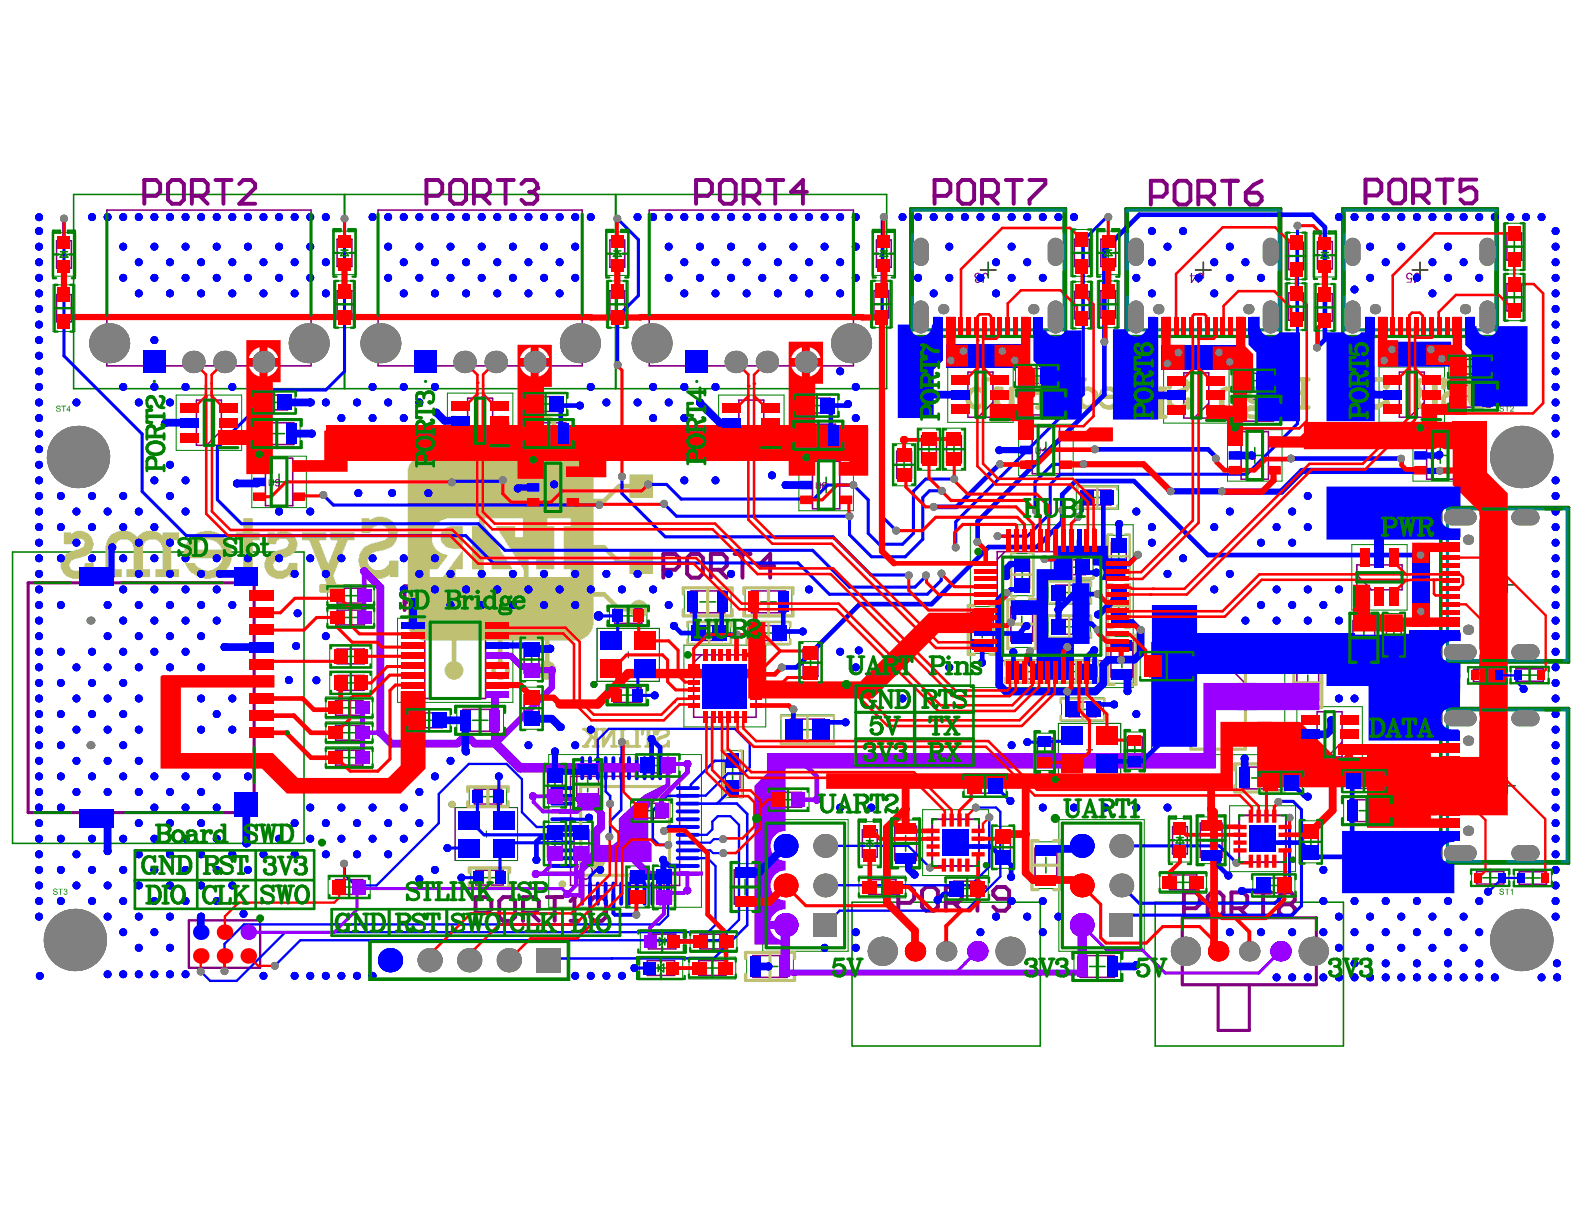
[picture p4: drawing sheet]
<svg xmlns="http://www.w3.org/2000/svg" width="279mm" height="216mm" viewBox="0 0 279 216" stroke-linecap="round" stroke-linejoin="round" font-family="sans-serif">
<path d="M80.3 142.4h11v9.4h-11zM85.2 147.1h1.1M85.8 146.6v1.1" fill="none" stroke="#000" stroke-width=".18"/>
<path d="M80.3 142.4h11v9.4h-11z" fill="none" stroke="#800080" stroke-width=".18"/>
<circle cx="79.7" cy="141.9" r=".28" fill="none" stroke="#000" stroke-width=".7"/>
<g fill="#008000">
<path d="M264.5 156.9l.5-.2 .3 .4-.2-.2a.22 .22 0 0 0-.3-.1 .22 .22 0 0 0-.1 .3 .22 .22 0 0 0 .2 .1 .33 .33 0 0 1 .4 .4 .33 .33 0 0 1-.5 .2l-.3-.1v-.2l.1 .1a.27 .27 0 0 0 .4 .1 .27 .27 0 0 0 .1-.4h-.3a.28 .28 0 0 1-.3-.2 .28 .28 0 0 1 0-.2z"/>
<path d="M265.4 156.8h.9l-.4 .1v.9h-.1v-.9z"/>
<path d="M266.5 157l.3-.2v1h-.1v-.8l-.2 .1z"/>
<path d="M264.5 71.7a.47 .47 0 0 1 .8 .1l-.2 .1a.26 .26 0 0 0-.2-.2 .26 .26 0 0 0-.2 .1v.1a.59 .59 0 0 1 .6 .6 .49 .49 0 0 1-.8-.3l.4 .3a.21 .21 0 0 0 .2-.2 .21 .21 0 0 0-.2-.2l-.4-.1z"/>
<path d="M265.4 71.6h.9v.1h-.4v.9h-.1v-.9h-.4z"/>
<path d="M266.4 71.6a.39 .39 0 0 1 .6 .2 .39 .39 0 0 1-.3 .5l-.2 .2h.5v.1h-.7l.1-.2a.61 .61 0 0 0 .4-.7 .21 .21 0 0 0-.2 0 .21 .21 0 0 0-.1 .2l-.2-.1z"/>
<path d="M10 71.6h.5l.2 .1-.2 .2a.22 .22 0 0 0-.1-.3 .22 .22 0 0 0-.3 .3 .22 .22 0 0 0 .3 .1 .31 .31 0 0 1 .3 .5 .31 .31 0 0 1-.5 .1h-.1a.19 .19 0 0 1-.2-.1 .19 .19 0 0 1 .1-.3 .28 .28 0 0 0 .3 .3 .28 .28 0 0 0 .2-.3 .42 .42 0 0 1-.5-.6z"/>
<path d="M10.8 71.6h.9v.1h-.4v.9h-.1v-.9h-.4z"/>
<path d="M9.4 156.9a.41 .41 0 0 1 .4-.2 .41 .41 0 0 1 .3 .4h-.1a.25 .25 0 0 0-.3-.3 .25 .25 0 0 0-.2 .3l.3 .1a.34 .34 0 0 1 .4 .4 .34 .34 0 0 1-.5 .2l-.3-.1v-.2h.1a.29 .29 0 0 0 .3 .2 .29 .29 0 0 0 .3-.2l-.1-.1a.61 .61 0 0 1-.6-.5z"/>
<path d="M10.3 156.8h.8l-.3 .1v.9h-.2v-.9z"/>
<path d="M11.3 156.8h.1a.3 .3 0 0 1 .4 .1 .3 .3 0 0 1-.1 .4 .3 .3 0 0 1 .2 .4 .3 .3 0 0 1-.4 .1 .3 .3 0 0 1-.2-.3 .25 .25 0 0 0 .2 .3 .25 .25 0 0 0 .3-.3 .25 .25 0 0 0-.3-.2v-.1a.2 .2 0 0 0 .3-.1 .2 .2 0 0 0-.2-.2 .2 .2 0 0 0-.2 .2l-.2-.1z"/>
<path d="M12.2 71.8l-.3 .4h.3zM12.2 71.6l.1 .6h.1l-.1 .4h-.1v-.2h-.5z"/>
</g>
<path d="M172.9 47.6h2.8M174.3 46.3v2.7M210.9 47.6h2.7M212.3 46.3v2.7M249.1 47.6h2.7M250.5 46.3v2.7M264.5 103.1h2.7M265.9 101.8v2.7M264.5 138.6h2.7M265.9 137.2v2.8" fill="none" stroke="#000" stroke-width=".27"/>
<path d="M110.3 115.5h1.1M110.8 115v1.1M191.6 132.3h1.1M192.2 131.7v1.1" fill="none" stroke="#000" stroke-width=".18"/>
<g fill="none" stroke="#008000" stroke-width=".18">
<path d="M265.2 39.4h3.8v8.2h-3.8zM9.2 41h4.1v7.7h-4.1zM9.4 50.2h3.8v8.3h-3.8zM58.7 40.8h4.1v7.6h-4.1zM58.8 49.6h3.9v8.2h-3.9zM106.8 40.9h4.1v7.7h-4.1zM107 49.6h3.8v8.2h-3.8zM153.5 49.5h3.9v8.3h-3.9zM153.8 40.9h4.2v7.7h-4.2zM188.9 40.5h3.8v8.2h-3.8zM188.9 49.7h3.8v8.2h-3.8zM193.4 40.8h4.1v7.6h-4.1z"/>
<path d="M193.6 49.6h3.8v8.2h-3.8zM226.7 41h3.8v8.3h-3.8zM226.7 50h3.8v8.2h-3.8zM231.6 41.2h4.2v7.7h-4.2zM231.8 50.1h3.8v8.2h-3.8zM265.2 48.3h3.8v8.3h-3.8zM31.1 69.7h11.5v9.7h-11.5zM44.6 68.9h7.4v4.2h-7.4zM44.7 74h8.2v5h-8.2zM78.9 69.3h11.6v9.8h-11.6zM92.5 69.2h7.4v4.1h-7.4zM92.7 74h8.2v5h-8.2z"/>
<path d="M126.8 69.7h11.5v9.7h-11.5zM140.2 74.3h8.3v4.9h-8.3zM140.4 69.5h7.4v4.1h-7.4zM157.4 78.3h4.1v7.4h-4.1zM161.8 75.5h4.1v7.4h-4.1zM166.2 75.5h4.1v7.4h-4.1zM167.2 64.7h11.5v9.8h-11.5zM179.1 64.3h7.5v4.1h-7.5zM179.5 68.8h8.3v4.9h-8.3zM179.7 74.8h9.6v9.1h-9.6zM205.2 64.9h11.6v9.7h-11.6zM216.5 75.8h9.6v9.1h-9.6z"/>
<path d="M217.3 65.1h7.5v4.1h-7.5zM217.5 69.9h8.2v4.9h-8.2zM243.3 64.7h11.5v9.8h-11.5zM249.2 75.8h9.7v9.1h-9.7zM255.6 62.6h7.4v4.1h-7.4zM255.7 67.4h8.2v5h-8.2zM44.4 80.5h9.6v9h-9.6zM92.7 81.4h9.7v9.1h-9.7zM140.9 81h9.6v9.1h-9.6zM171.2 92.6h28.7v28.7h-28.7zM178.2 97.6h4.2v7.5h-4.2zM185.4 98h7.4v4.1h-7.4z"/>
<path d="M189.8 85.7h7.5v4.1h-7.5zM195.3 94.4h4.1v7.4h-4.1zM238.4 96.1h9.8v11.5h-9.8zM57.7 103.1h8.3v7.7h-8.3zM57.7 107h8.3M58.2 118.4h7.4v4.1h-7.4zM58.2 113.7h7.4v4.1h-7.4zM70.1 109.1h20.4v14.8h-20.4zM91.7 112.6h4.1v7.4h-4.1zM107.5 107h6.6v3.3h-6.6zM120.6 113.8h14.5v14.4h-14.5zM120.7 103.7h8.3v4.9h-8.3z"/>
<path d="M121.4 109.6h7.4v4.1h-7.4zM131.4 103.7h8.3v4.9h-8.3zM131.8 109.6h7.5v4.1h-7.5zM140.9 113.2h4.1v7.4h-4.1zM170.8 107h4.9v8.2h-4.9zM177.5 116.4h7.4v4.1h-7.4zM177.8 106h4.9v8.2h-4.9zM184.9 108.5h7.4v4.1h-7.4zM184.9 102.5h7.4v4.1h-7.4zM186.1 116.4h7.5v4.1h-7.5zM195.3 103.2h4.1v7.4h-4.1zM195.4 112.3h5v8.2h-5z"/>
<path d="M201.1 114.9h9.4v5.2h-9.4zM203.1 113.3h23.5v19.8h-23.5zM228.2 116.3h4.9v8.3h-4.9zM238.1 108.4h4.9v8.2h-4.9zM243.8 108.2h4.1v7.4h-4.1zM259 117.8h6.6v2.7h-6.6zM266.5 117.7h6.6v2.7h-6.6zM57.5 122.9h8.2v3.9h-8.2zM57.5 127.3h8.2v3.9h-8.2zM57.5 131.7h8.2v3.9h-8.2zM72 125h7.4v4.1h-7.4zM80.6 124.6h8.2v4.9h-8.2z"/>
<path d="M82.8 138.9h6.6v3.3h-6.6zM91.7 121.2h4.1v7.4h-4.1zM95.8 134.9h4.1v7.4h-4.1zM96.8 133.1h26.9v26.9h-26.9zM101.2 134.2h4.9v8.2h-4.9zM107.4 121h6.6v3.3h-6.6zM112.3 133h7.4v4.1h-7.4zM127.3 132.4h3.9v8.3h-3.9zM135.3 139h7.4v4.1h-7.4zM137.8 126.1h9.3v5.2h-9.3zM170.1 136.5h7.4v4.2h-7.4zM182.6 129.3h3.3v6.6h-3.3z"/>
<path d="M187.2 123.1h7.5v4.1h-7.5zM198.5 129.1h3.3v6.6h-3.3zM218 134.7h8.3v5h-8.3zM222.3 136h7.4v4.1h-7.4zM228.8 124.6h11.5v9.8h-11.5zM236.9 135.7h7.4v4.1h-7.4zM57.9 154.4h7.4v4.1h-7.4zM83 153.2h6.6v3.3h-6.6zM95.8 145.1h4.1v7.4h-4.1zM100.5 145.1h4.1v7.4h-4.1zM110.4 152.7h4.1v7.5h-4.1zM111.2 140.9h7.4v4.2h-7.4z"/>
<path d="M115.1 152.8h4.1v7.4h-4.1zM129 152.3h4.9v8.3h-4.9zM134.5 144.6h15.1v23.2h-15.1zM151.4 144.9h4.1v7.7h-4.1zM151.5 154.5h8.2v3.9h-8.2zM157.3 144.6h4.9v8.3h-4.9zM162.7 142.8h11.7v11.6h-11.7zM166.9 154.7h7.4v4.1h-7.4zM174.9 145.7h4.1v7.5h-4.1zM182 148.5h5v8.2h-5zM186.8 144.6h15v23.2h-15zM204.6 153.7h8.2v3.9h-8.2z"/>
<path d="M206.1 144.4h4.1v7.7h-4.1zM211.2 144.1h4.9v8.2h-4.9zM216.9 142.1h11.6v11.7h-11.6zM221 154.1h7.4v4.1h-7.4zM229.2 144.8h4.1v7.4h-4.1zM237 140.5h8.2v5h-8.2zM259.6 153.5h6.6v2.7h-6.6zM267.1 153.5h6.6v2.7h-6.6zM65 165.8h35.5v7.1h-35.5zM112.7 168.7h7.7v4.1h-7.7zM112.9 164h7.7v4.1h-7.7zM121.5 168.8h8.3v3.9h-8.3z"/>
<path d="M121.7 164.2h8.3v3.8h-8.3zM131.7 168h8.3v4.9h-8.3zM189.4 168h8.3v4.9h-8.3z"/>
</g>
<g fill="none" stroke="#008000" stroke-width=".27">
<path d="M13 34.3h47.7v34.3h-47.7zM60.8 34.3h47.8v34.3h-47.8zM108.7 34.3h47.7v34.3h-47.7zM10 54.4h2.6M10 44.9h2.6M11.3 43.6v2.6M11.3 53.1v2.6M59.5 44.6h2.6M59.5 53.7h2.6M60.8 43.3v2.6M60.8 52.4v2.6M107.6 53.7h2.6"/>
<path d="M107.6 44.7h2.6M108.9 43.4v2.6M108.9 52.4v2.6M154.2 53.7h2.6M154.6 44.7h2.6M155.5 52.4v2.6M155.9 43.4v2.6M189.5 53.8h2.6M189.5 44.6h2.6M190.8 43.3v2.6M190.8 52.5v2.6M194.2 44.6h2.6"/>
<path d="M194.2 53.7h2.6M195.5 43.3v2.6M195.5 52.4v2.6M227.3 45.2h2.6M227.3 54.1h2.6M228.6 43.9v2.6M228.6 52.8v2.6M232.4 54.2h2.6M232.4 45h2.6M233.7 43.7v2.6M233.7 52.9v2.6M265.8 52.4h2.6"/>
<path d="M265.8 43.5h2.6M267.1 42.2v2.6M267.1 51.1v2.6M47 71h2.6M47.4 76.5h2.8M48.3 69.7v2.6M48.8 75.1v2.8M94.9 71.3h2.6M95.4 76.5h2.8M96.2 70v2.6M96.8 75.1v2.8M142.8 71.5h2.6"/>
<path d="M143 76.8h2.7M144.1 70.2v2.6M144.3 75.4v2.7M162.6 79.2h2.6M163.9 77.9v2.6M167 79.2h2.6M168.3 77.9v2.6M181.5 66.3h2.6M182.3 71.3h2.7M182.8 65v2.6M183.1 79.4h2.8M183.7 69.9v2.7"/>
<path d="M184.5 78v2.7M219.7 67.1h2.7M220.2 72.4h2.8M221.1 65.8v2.6M221.3 79v2.7M221.6 71v2.7M254 79v2.7M258 64.7h2.6M258.4 69.9h2.8M259.3 63.4v2.6M259.8 68.5v2.8M2.2 97.4h51.4v51.4h-51.4z"/>
<path d="M47.8 85h2.8M49.2 83.6v2.8M96.2 86h2.7M97.5 84.6v2.7M144.3 85.6h2.8M145.7 84.2v2.7M158.2 82h2.6M159.5 80.7v2.6M189.1 98.7v2.7M192.3 87.8h2.6M193.6 86.4v2.7M196 98.1h2.6"/>
<path d="M197.3 96.8v2.6M220 80.3h2.7M252.7 80.3h2.7M60.6 105.1h2.6M60.6 108.9h2.6M60.6 115.8h2.6M61.9 103.8v2.6M61.9 107.6v2.6M61.9 114.5v2.6M61.9 119.2v2.6M92.5 116.3h2.6M93.8 115v2.6"/>
<path d="M109.5 108.6h2.6M110.8 107.3v2.6M123.5 106.2h2.7M123.8 111.7h2.6M124.8 104.8v2.7M125.1 110.4v2.6M134.2 106.2h2.7M134.2 111.7h2.7M135.6 104.8v2.7M135.6 110.4v2.6M141.7 116.9h2.6M143 115.6v2.6"/>
<path d="M171.9 111.1h2.7M173.3 109.7v2.8M178.9 110.1h2.7M179 101.4h2.6M179.9 118.5h2.6M180.2 108.7v2.8M180.3 100.1v2.6M181.2 117.2v2.6M187.3 104.5h2.6M187.3 110.6h2.6M187.8 100.1h2.6M188.5 118.5h2.7"/>
<path d="M188.6 103.2v2.6M188.6 109.3v2.6M189.8 117.2v2.6M196 106.9h2.6M196.5 116.4h2.8M197.3 105.6v2.6M197.9 115v2.8M204.4 117.5h2.8M205.8 116.1v2.8M230.7 119.1v2.7M239.2 112.5h2.7M240.6 111.1v2.8"/>
<path d="M244.6 111.9h2.6M245.9 110.6v2.6M261 119.1h2.6M262.3 118v2.2M268.5 119.1h2.6M269.8 118v2.2M60.3 124.9h2.6M60.3 129.3h2.6M60.3 133.6h2.6M60.6 120.5h2.6M61.6 123.5v2.7M61.6 127.9v2.7"/>
<path d="M61.6 132.3v2.7M74.4 127.1h2.6M75.7 125.7v2.7M83.3 127.1h2.8M84.7 125.7v2.7M86.1 139.2v2.6M92.5 124.9h2.6M93.8 123.6v2.6M96.6 138.6h2.6M97.9 137.3v2.6M102.3 138.3h2.7M103.7 136.9v2.8"/>
<path d="M109.3 122.6h2.7M110.7 121.3v2.6M114.7 135h2.6M116 133.7v2.6M127.9 136.5h2.6M129.2 135.2v2.6M139 139.8v2.6M141.1 128.7h2.7M142.4 127.3v2.8M172.5 138.6h2.6M173.8 137.3v2.6M183 132.6h2.6"/>
<path d="M184.3 131.3v2.6M189.6 125.1h2.7M190.9 123.8v2.6M198.9 132.4h2.6M200.2 131.1v2.6M220.8 137.2h2.7M222.2 135.8v2.8M224.7 138h2.6M226 136.7v2.7M229.3 120.5h2.8M239.3 137.8h2.6M240.6 136.5v2.6"/>
<path d="M60.3 156.5h2.6M61.6 155.2v2.6M84.8 140.5h2.6M85 154.8h2.6M86.3 153.5v2.6M96.6 148.8h2.6M97.9 147.5v2.6M101.3 148.8h2.6M102.6 147.5v2.6M108.9 146.6h2.7M110.3 145.2v2.7M111.2 156.5h2.6"/>
<path d="M112.5 155.2v2.6M113.6 143h2.6M114.9 141.7v2.6M115.8 156.5h2.6M117.1 155.2v2.6M130.1 156.5h2.7M131.4 155.1v2.7M137.7 141.1h2.6M150.3 159.1h33.2v25.4h-33.2zM152.1 148.8h2.6M153.4 147.5v2.6M154.3 156.5h2.6"/>
<path d="M155.6 155.2v2.6M158.4 148.8h2.7M159.7 147.4v2.7M169.3 156.7h2.6M170.6 155.4v2.6M175.6 149.5h2.6M176.9 148.1v2.7M183.1 152.6h2.8M184.5 151.2v2.8M203.8 159.1h33.2v25.4h-33.2zM206.8 148.2h2.6M207.4 155.6h2.6"/>
<path d="M208.1 146.9v2.6M208.7 154.3v2.6M212.3 148.2h2.7M213.6 146.8v2.8M223.4 156.2h2.6M224.7 154.9v2.6M229.9 148.5h2.6M231.2 147.2v2.6M239.7 143h2.8M241.1 141.6v2.8M261.5 154.8h2.7M262.9 153.7v2.2"/>
<path d="M269.1 154.9h2.6M270.4 153.8v2.2M81.4 169.4h2.7M82.8 168v2.7M115.3 170.8h2.6M115.5 166.1h2.6M116.6 169.4v2.7M116.8 164.8v2.6M124.3 170.7l2.7 .1M124.6 166.1h2.6M125.7 169.4v2.7M125.9 164.8v2.6"/>
<path d="M134.5 170.5h2.7M135.8 169.1v2.7M192.2 170.5h2.7M193.6 169.1v2.7"/>
</g>
<g fill="none" stroke="#800080" stroke-width=".27">
<path d="M18.8 37h36.1v27.5h-36.1zM66.7 37h36v27.5h-36zM114.5 37h36v27.5h-36zM10 52h2.6v4.8h-2.6zM10 42.5h2.6v4.8h-2.6zM59.5 42.2h2.6v4.8h-2.6zM59.5 51.3h2.6v4.8h-2.6zM107.6 51.3h2.6v4.8h-2.6zM107.6 42.3h2.6v4.8h-2.6zM154.2 51.3h2.6v4.8h-2.6zM154.6 42.3h2.6v4.8h-2.6zM189.5 42.2h2.6v4.8h-2.6z"/>
<path d="M189.5 51.4h2.6v4.8h-2.6zM194.2 42.2h2.6v4.8h-2.6zM194.2 51.3h2.6v4.8h-2.6zM227.3 42.8h2.6v4.8h-2.6zM227.3 51.7h2.6v4.8h-2.6zM232.4 51.8h2.6v4.8h-2.6zM232.4 42.6h2.6v4.8h-2.6zM265.8 50h2.6v4.8h-2.6zM265.8 41.1h2.6v4.8h-2.6zM34.7 70.6h4.4v7.9h-4.4zM39.1 75.9l-2.7 2.6M45.8 74.6h6v3.8h-6z"/>
<path d="M45.9 69.7h4.8v2.6h-4.8zM82.5 70.2h4.4v8h-4.4zM86.9 75.6l-2.6 2.6M93.8 74.6h6v3.8h-6zM93.8 70h4.8v2.6h-4.8zM130.3 70.6h4.4v7.9h-4.4zM134.7 75.9l-2.6 2.6M141.3 74.8h6.1v3.9h-6.1zM141.7 70.2h4.8v2.6h-4.8zM158.2 79.6h2.6v4.8h-2.6zM162.6 76.8h2.6v4.8h-2.6zM167 76.8h2.6v4.8h-2.6z"/>
<path d="M170.7 65.6h4.4v8h-4.4zM175.1 71l-2.6 2.6M180.4 65h4.8v2.6h-4.8zM180.6 69.3h6.1v3.9h-6.1zM182.1 75.2h4.8v8.4h-4.8zM208.8 65.8h4.4v7.9h-4.4zM213.2 71.1l-2.6 2.6M218.6 70.4h6v3.9h-6zM218.6 65.8h4.9v2.6h-4.9zM218.9 76.1h4.8v8.4h-4.8zM246.8 65.6h4.4v8h-4.4zM251.2 71l-2.6 2.6"/>
<path d="M251.6 76.1h4.8v8.4h-4.8zM256.8 68h6v3.8h-6zM256.9 63.4h4.8v2.6h-4.8zM46.8 80.8h4.8v8.4h-4.8zM95.1 81.8h4.8v8.4h-4.8zM143.3 81.4h4.8v8.3h-4.8zM175.9 97.3h19.2v19.2h-19.2zM177.3 97.3l-1.4 1.4M179 99h2.6v4.8h-2.6zM186.7 98.7h4.8v2.7h-4.8zM191.2 86.4h4.8v2.7h-4.8zM196 95.7h2.6v4.8h-2.6z"/>
<path d="M239.3 99.6h8v4.4h-8zM59.5 103.8h4.8v2.6h-4.8zM59.5 107.6h4.8v2.6h-4.8zM59.5 114.5h4.8v2.6h-4.8zM59.5 119.2h4.8v2.6h-4.8zM74.9 109.7h10.8v13.5h-10.8zM76.7 109.7l-1.8 1.8M92.5 113.9h2.6v4.8h-2.6zM108.4 107.3h4.8v2.6h-4.8zM121.8 104.2h6.1v3.9h-6.1zM122.4 115.5h11v11h-11zM122.7 110.4h4.8v2.6h-4.8z"/>
<path d="M123.7 115.5l-1.3 1.4M132.5 104.2h6.1v3.9h-6.1zM133.1 110.4h4.9v2.6h-4.9zM141.7 114.5h2.6v4.8h-2.6zM171.3 108.1h3.9v6h-3.9zM178.3 107.1h3.9v6h-3.9zM178.8 117.2h4.8v2.6h-4.8zM186.2 103.2h4.8v2.6h-4.8zM186.2 109.3h4.8v2.6h-4.8zM187.4 117.2h4.9v2.6h-4.9zM196 113.4h3.8v6h-3.8zM196 104.5h2.6v4.8h-2.6z"/>
<path d="M202.8 115.6h6v3.8h-6zM210.1 114.3h9.6v17.8h-9.6zM213.4 114.3l6.3 6.3M228.8 117.4h3.8v6.1h-3.8zM238.6 109.5h3.9v6h-3.9zM239.3 101.4l2.6 2.6M244.6 109.5h2.6v4.8h-2.6zM259.9 118h4.8v2.2h-4.8zM267.4 118h4.8v2.2h-4.8zM59.2 123.5h4.8v2.7h-4.8zM59.2 127.9h4.8v2.7h-4.8zM59.2 132.3h4.8v2.7h-4.8z"/>
<path d="M73.3 125.7h4.8v2.7h-4.8zM81.7 125.1h6v3.9h-6zM83.7 139.2h4.8v2.6h-4.8zM92.5 122.5h2.6v4.8h-2.6zM96.6 136.2h2.6v4.8h-2.6zM100.6 136.9h19.3v19.3h-19.3zM101.7 135.3h3.9v6h-3.9zM108.2 121.3h4.9v2.6h-4.9zM113.6 133.7h4.8v2.6h-4.8zM127.9 134.1h2.6v4.8h-2.6zM136.6 139.8h4.8v2.6h-4.8zM139.4 126.8h6v3.8h-6z"/>
<path d="M171.4 137.3h4.8v2.6h-4.8zM183 130.2h2.6v4.8h-2.6zM188.5 123.8h4.9v2.6h-4.9zM198.9 130h2.6v4.8h-2.6zM219.1 135.3h6.1v3.8h-6.1zM223.6 136.7h4.8v2.7h-4.8zM232.3 125.5h4.4v8h-4.4zM236.7 130.9l-2.6 2.6M238.2 136.5h4.8v2.6h-4.8zM59.2 155.2h4.8v2.6h-4.8zM83.9 153.5h4.8v2.6h-4.8zM96.6 146.4h2.6v4.8h-2.6z"/>
<path d="M101.3 146.4h2.6v4.8h-2.6zM111.2 154.1h2.6v4.8h-2.6zM112.5 141.7h4.8v2.6h-4.8zM115.8 154.1h2.6v4.8h-2.6zM129.5 153.4h3.9v6.1h-3.9zM135.2 145.2h13.8v22h-13.8zM152.1 146.4h2.6v4.8h-2.6zM153.2 155.2h4.8v2.6h-4.8zM157.8 145.7h3.9v6.1h-3.9zM168.2 155.4h4.8v2.6h-4.8zM175.6 147h2.6v4.9h-2.6zM182.6 149.6h3.8v6h-3.8z"/>
<path d="M187.4 145.2h13.8v22h-13.8zM206.3 154.3h4.8v2.6h-4.8zM206.8 145.8h2.6v4.8h-2.6zM211.7 145.2h3.9v6h-3.9zM222.3 154.9h4.8v2.6h-4.8zM229.9 146.1h2.6v4.8h-2.6zM238.1 141.1h6v3.8h-6zM260.4 153.7h4.9v2.2h-4.9zM268 153.8h4.8v2.2h-4.8zM65.3 166.1h34.9v6.6h-34.9zM114.2 169.4h4.8v2.7h-4.8zM114.4 164.8h4.8v2.6h-4.8z"/>
<path d="M123.2 169.4h4.9v2.7h-4.9zM123.5 164.8h4.8v2.6h-4.8zM132.8 168.6h6.1v3.8h-6.1zM190.5 168.6h6.1v3.8h-6.1z"/>
</g>
<path d="M5 102.8h39.8v40.5h-39.8zM208.5 161.9h23.7v11.8h-23.7zM214.9 173.7v8.1h5.5v-8.1" fill="none" stroke="#800080" stroke-width=".55"/>
<path d="M164.4 144.5h8.3v8.2h-8.3zM218.6 143.8h8.2v8.3h-8.2z" fill="none" stroke="#800080" stroke-width=".35"/>
<path d="M71.4 106.2h2.1l.7-.7v-1.4l-.7-.7h-2.1v4.2M75.6 104.1l.7-.7h1.3l.7 .7v2.8l-.7 .7h-1.3l-.7-.7zM79.7 106.2h2.1l.7-.7v-1.4l-.7-.7h-2.1v4.2M81.1 106.2l1.4 1.4M83.9 103.4h2.8M85.3 103.4v4.2M88.1 107.6h1.4M88.8 103.4v4.2" fill="none" stroke="#800080" stroke-width=".7"/>
<circle cx="88.8" cy="103.4" r=".35" fill="#800080"/>
<path d="M88.8 103.4l-.7 .7M91.6 107.6h1.4M92.3 103.4v4.2" fill="none" stroke="#800080" stroke-width=".7"/>
<circle cx="92.3" cy="103.4" r=".35" fill="#800080"/>
<path d="M92.3 103.4l-.7 .7M88.8 158.2h1.4l.7 .7v2.8l-.7 .7h-1.4l-.7-.7v-2.8zM96.4 158.2h2.8M97.8 158.2v4.2M101.3 158.2v4.2M83.9 161h2.1l.7-.7v-1.4l-.7-.7h-2.1v4.2M92.3 161h2l.7-.7v-1.4l-.7-.7h-2v4.2M93.6 161l1.4 1.4M100.6 162.4h1.4" fill="none" stroke="#800080" stroke-width=".7"/>
<circle cx="101.3" cy="158.2" r=".35" fill="#800080"/>
<g fill="none" stroke="#800080" stroke-width=".7">
<path d="M25.5 34.5h2l.7-.7v-1.4l-.7-.6h-2v4.1M29.6 32.4l.7-.6h1.4l.7 .6v2.8l-.7 .7h-1.4l-.7-.7zM33.8 34.5h2.1l.7-.7v-1.4l-.7-.6h-2.1v4.1M35.2 34.5l1.4 1.4M38 31.8h2.8M39.4 31.8v4.1M42.2 32.4l.7-.6h1.4l.7 .6v.7l-2.8 2.8h2.8M75.2 34.5h2.1l.7-.7v-1.4l-.7-.6h-2.1v4.1M79.4 32.4l.7-.6h1.4l.7 .6v2.8l-.7 .7h-1.4l-.7-.7zM83.6 34.5h2.1l.7-.7v-1.4l-.7-.6h-2.1v4.1M85 34.5l1.4 1.4M87.8 31.8h2.8"/>
<path d="M89.2 31.8v4.1M92 32.4l.7-.6h1.4l.7 .6v.7M121.2 98.4l.7-.7h1.4l.7 .7v2.8l-.7 .7h-1.4l-.7-.7zM129.6 97.7h2.8M131 97.7v4.2M136.6 99.8h-2.8l2.1-2.1v4.2M117 100.5h2.1l.7-.7v-1.4l-.7-.7h-2.1v4.2M125.4 100.5h2.1l.7-.7v-1.4l-.7-.7h-2.1v4.2M126.8 100.5l1.4 1.4M101.3 158.2l-.7 .7M104.1 158.9l.7-.7h1.4l.7 .7v2.8l-.7 .7h-1.4l-.7-.7zM158.5 159.2h2l.7-.7v-1.3l-.7-.7h-2v4.1"/>
<path d="M162.6 157.2l.7-.7h1.4l.7 .7v2.7l-.7 .7h-1.4l-.7-.7zM166.8 159.2h2.1l.7-.7v-1.3l-.7-.7h-2.1v4.1M168.2 159.2l1.4 1.4M171 156.5h2.8M172.4 156.5v4.1M178 158.5h-2.1l-.7-.7v-.6l.7-.7h1.4l.7 .7v2.7l-.7 .7h-1.4l-.7-.7M213.7 157.4h1.4l.7 .7v2.8l-.7 .7h-1.4l-.7-.7v-2.8zM221.4 157.4h2.8M222.8 157.4v4.2M226.3 159.5l-.7-.7v-.7l.7-.7h1.4l.7 .7v.7l-.7 .7M226.3 159.5l-.7 .7v.7l.7 .7h1.4l.7-.7v-.7l-.7-.7M226.3 159.5h1.4"/>
<path d="M208.8 160.2h2.1l.7-.7v-1.4l-.7-.7h-2.1v4.2M217.2 160.2h2.1l.7-.7v-1.4l-.7-.7h-2.1v4.2M218.6 160.2l1.4 1.4"/>
</g>
<circle cx="94.8" cy="33.1" r=".35" fill="#800080"/>
<g fill="none" stroke="#800080" stroke-width=".7">
<path d="M93.4 33.8h.7M94.1 33.8l.7 .7v.7l-.7 .7h-1.4l-.7-.7M94.8 33.1l-.7 .7M122.8 34.5h2.1l.7-.7v-1.4l-.7-.6h-2.1v4.1M127 32.4l.7-.6h1.4l.7 .6v2.8l-.7 .7h-1.4l-.7-.7zM131.2 34.5h2l.7-.7v-1.4l-.7-.6h-2v4.1M132.6 34.5l1.3 1.4M135.3 31.8h2.8M136.7 31.8v4.1M142.3 33.8h-2.8l2.1-2v4.1M164.8 34.5h2.1l.7-.7v-1.4l-.7-.6h-2.1v4.1M169 32.4l.7-.6h1.4l.7 .6v2.8l-.7 .7h-1.4l-.7-.7z"/>
<path d="M173.2 34.5h2.1l.7-.7v-1.4l-.7-.6h-2.1v4.1M174.6 34.5l1.4 1.4M177.4 31.8h2.8M178.8 31.8v4.1M181.6 31.8h2.8v.6l-2.8 2.8v.7M203 34.7h2.1l.7-.7v-1.4l-.7-.7h-2.1v4.2M207.9 31.9h1.4l.7 .7v2.8l-.7 .7h-1.4l-.7-.7v-2.8zM211.4 34.7h2.1l.7-.7v-1.4l-.7-.7h-2.1v4.2M212.8 34.7l1.4 1.4M215.6 31.9h2.7M216.9 31.9v4.2M219.7 34h2.1l.7 .7v.7l-.7 .7h-1.4l-.7-.7z"/>
<path d="M222.5 31.9l-1.4 .7-1.4 1.4M240.9 34.5h2.1l.7-.7v-1.4l-.7-.7h-2.1v4.2M245 32.4l.7-.7h1.4l.7 .7v2.8l-.7 .7h-1.4l-.7-.7zM249.2 34.5h2.1l.7-.7v-1.4l-.7-.7h-2.1v4.2M250.6 34.5l1.4 1.4M253.4 31.7h2.8M254.8 31.7v4.2M260.4 31.7h-2.8v2.1l1.4-.7h.7l.7 .7v1.4l-.7 .7h-1.4l-.7-.7"/>
</g>
<circle cx="103.1" cy="153.7" r="1.37" fill="none" stroke="#800080" stroke-width=".27"/>
<g fill="none" stroke="#800080" stroke-width=".55">
<path d="M160.7 36.8h27.3v22.6h-27.3zM198.6 36.8h27.3v22.6h-27.3zM236.8 36.8h27.3v22.6h-27.3zM254.1 89.5h22.6v27.3h-22.6zM254.1 125h22.6v27.2h-22.6z"/>
<circle cx="173.9" cy="152.6" r=".28"/>
<circle cx="228.1" cy="151.6" r=".28"/>
</g>
<path d="M105.3 110.8h11v9.4h-11zM186.7 127.6h11v9.3h-11z" fill="none" stroke="#800080" stroke-width=".18"/>
<g fill="#800080">
<path d="M211.3 48.3a.51 .51 0 0 1 .6-.2 .51 .51 0 0 1 .3 .6h-.2a.26 .26 0 0 0-.2-.4 .26 .26 0 0 0-.3 .4v1.2h-.3z"/>
<path d="M263.6 102.2h1.2a.49 .49 0 0 1 .6 .4 .49 .49 0 0 1-.5 .6l-.1-.2a.26 .26 0 0 0 .4-.3 .26 .26 0 0 0-.4-.2h-1.2z"/>
<path d="M263.6 137.7h1.2a.49 .49 0 0 1 .6 .4 .49 .49 0 0 1-.5 .5l-.1-.2a.29 .29 0 0 0 .3-.3 .29 .29 0 0 0-.3-.2h-1.2z"/>
<path d="M263.7 136.4a.79 .79 0 0 1 1.2 .5l.2 .2v-.8h.3v1.1h-.3l-.3-.3a.84 .84 0 0 0-1-.6v.4l.3 .3v.2a.61 .61 0 0 1-.4-1z"/>
<path d="M249.5 48.3a.5 .5 0 0 1 .6-.2 .5 .5 0 0 1 .3 .6h-.2v-.2a.26 .26 0 0 0-.3-.2 .26 .26 0 0 0-.2 .4v1.2h-.3z"/>
<path d="M248.1 48.4a.58 .58 0 0 1 .6-.3 .58 .58 0 0 1 .5 .5h-.3a.38 .38 0 0 0-.5-.2 .38 .38 0 0 0-.1 .6 .38 .38 0 0 0 .6 0h.3l-.3 .8h-.8v-.1h.7l.1-.5a.57 .57 0 0 1-.8-.1 .57 .57 0 0 1 0-.7z"/>
<path d="M173.3 48.4a.51 .51 0 0 1 .6-.3 .51 .51 0 0 1 .4 .6h-.2a.29 .29 0 0 0-.3-.4 .29 .29 0 0 0-.3 .4v1.2h-.2z"/>
<path d="M171.9 48.4a.6 .6 0 0 1 .7-.3 .6 .6 0 0 1 .4 .5l-.2 .1a.36 .36 0 0 0-.4-.4 .36 .36 0 0 0-.3 .5 .36 .36 0 0 0 .5 .2v.1a.31 .31 0 0 0-.5 .3 .31 .31 0 0 0 .3 .4 .31 .31 0 0 0 .4-.4h.2a.49 .49 0 0 1-.7 .5 .49 .49 0 0 1-.2-.8h.1l-.3-.3z"/>
<path d="M210.3 48.7v.9l.5-.9zM210.1 48.2h.2v.4h.7l-.7 1.3h-.2v-1.2h-.3v-.1h.3z"/>
<path d="M263.7 100.9l.3-.1v.2a.38 .38 0 0 0-.2 .5 .38 .38 0 0 0 .5 .2h.2a.56 .56 0 0 1 .2-.9 .56 .56 0 0 1 .7 .7 1.02 1.02 0 0 1-1.4 .3 .58 .58 0 0 1-.3-.9zM264.5 101.1a.35 .35 0 0 0 0 .5 .44 .44 0 0 0 .5 0 .44 .44 0 0 0 .1-.5z"/>
</g>
<g fill="none" stroke="#800080" stroke-width=".7">
<circle cx="104.8" cy="120.7" r=".28"/>
<circle cx="186.1" cy="137.5" r=".28"/>
</g>
<path d="M160.7 36.8h27.3v22.6h-27.3zM198.6 36.8h27.3v22.6h-27.3zM236.8 36.8h27.3v22.6h-27.3zM254.1 89.5h22.6v27.3h-22.6zM254.1 125h22.6v27.2h-22.6z" fill="none" stroke="#008000" stroke-width=".55"/>
<path d="M105.3 110.8h11v9.4h-11zM186.7 127.6h11v9.3h-11z" fill="none" stroke="#008000" stroke-width=".18"/>
<path d="M160.9 37.1h26.8v21.1h-26.8zM198.9 37.1h26.7v21.1h-26.7zM237.1 37.1h26.7v21.1h-26.7zM255.3 89.8h21.1v26.7h-21.1zM255.3 125.2h21.1v26.8h-21.1z" fill="none" stroke="#008080" stroke-width=".55"/>
<path d="M33.3 162.3h12.6v8.4h-12.6z" fill="none" stroke="#800080" stroke-width=".41"/>
<g fill="none" stroke="#800080" stroke-width=".18">
<path d="M182.7 79v.9l.2 .2h.4l.2-.2v-.9M184.6 79.5h-.8l.6-.5v1.1M219.6 79.9v.9l.2 .2h.3l.2-.2v-.9M221.4 79.9h-.7v.6l.3-.2 .4 .2v.3l-.2 .2h-.3l-.2-.2M252.3 79.9v.9l.2 .2h.3l.2-.2v-.9M254.1 79.9l-.7 .6M47.5 84.6v.9l.2 .2h.3l.2-.2v-.9M49.3 85.2h-.5l-.2-.2 .2-.4h.3l.2 .2v.7l-.2 .2h-.3l-.2-.2M95.8 85.6v.9l.2 .2h.3l.2-.2v-.9M96.9 85.6h.7v.1l-.7 .8v.2M144 85.2v.9l.2 .2h.3l.2-.2v-.9M145.3 85.7h.3"/>
<path d="M145.3 85.7l-.2-.2 .2-.3h.3l.2 .1-.2 .4M145.3 85.7l-.2 .2 .2 .4h.3l.2-.2-.2-.4M253.4 80.5h.5l.2 .3-.2 .2h-.3l-.2-.2z"/>
</g>
<g fill="#c0c073">
<path d="M42.9 91.4h1.7v2.5h1.2v1.4h-1.2v6.5h-2.9v-1.4h1.2v-5.1h-1.2v-1.4h1.2z"/>
<path d="M47.2 93.9h1.2v.3h.2v-.1h.3v-.2l.5-.1v-.2h1.1v.2h.4v.1l.6 .2v.1l.5 .4 .2 .6h.1v.4h.1v.8h-.1v.6h-.1v.2l-.6 .4v.2h-.3l-.1 .3h-.4v.1h-.3v.1h-.5v.2h-.6v.1l-.7 .1-.3 .5h-.1v.2h-.1v.5h.1v.4h.1l.2 .2h.3v.2h1.1v-.2h.2v-.1l.5-.1 .1-.6h.1v-.4h1.5v2.5h-1.3v-.4h-.2l-.2 .4-.6 .1v.2h-1.5v-.2h-.4v-.1h-.3l-.2-.3h-.2l-.2-.3h-.1v-.2l-.3-.2-.1-.7h-.2v-.9h.2l.1-.9 .7-.5v-.2l.6-.1v-.1h.2v-.2h.5v-.1h.4v-.1h.5v-.2l.7-.1v-.2l.3-.1v-.4h.1v-.4h-.1v-.3l-.3-.1v-.2h-1.2l-.2 .3h-.2l-.2 .7h-1.5z"/>
<path d="M11.3 93.9h1.2v.3h.1v-.1h.3l.2-.3h.4v-.2h1.1v.2h.4v.1l.5 .2v.1l.6 .4v.3h.1v.3h.2v.5h.1v.6h-.1v.5h-.2v.3h-.1v.3l-.4 .2v.2h-.3l-.1 .3h-.4v.1h-.5v.1h-.4v.2h-.5v.1h-.4v.1h-.3v.2h-.3v.3h-.1v.2h-.2v.6h.2l.1 .4 .4 .1v.2h1.1v-.2l.6-.1v-.3l.3-.1 .1-.7h1.5v2.5h-1.4v-.4h-.1l-.3 .4-.5 .1v.2h-1.6v-.2h-.4v-.1h-.2v-.2h-.3l-.2-.2-.4-.3-.1-.6h-.1v-.2h-.2v-1.3h.2l.1-.7 .5-.4 .2-.3 .5-.1v-.1h.3v-.2h.4v-.1h.4v-.1h.6v-.2l.8-.3 .2-.7h.1l-.1-.5-.5-.1v-.2h-1.1v.2l-.4 .1v.3h-.1l-.2 .4h-1.3z"/>
<path d="M53.3 93.9h4.3v1.4h-1.3v.4h.2v.3h.1v.4h.1v.3h.2l.1 .8h.1v.3h.2v.4h.1v.3h.2v.4h.1v.3h.1v.2h.2v-.2h.1v-.5h.2v-.2h.1v-.4h.1v-.3h.2v-.4h.1l.1-.7h.2v-.3h.1v-.4h.2v-.3h.1v-.4h-1.1v-.1h-.1v-1.3h4.2v1.4h-1.2l-.1 .5h-.2v.5h-.1v.2h-.2v.5h-.1v.2h-.1v.4h-.2v.3h-.1v.3h-.2l-.1 .7h-.1v.4h-.2v.3h-.1v.4h-.1v.3h-.2v.4h-.1v.3h-.2v.4h-.1v.4h.1v.4h.2v.4h.1l.2 .4h1.2v1.5h-4.1v-.1h-.2v-1.2h.2v-.2h1.1v-.4h-.2v-.3h-.1v-.4h-.2v-.3h-.1v-.4h-.1v-.2h-.2v-.5h-.1v-.2h-.1v-.4h-.2v-.3h-.1v-.4h-.2v-.3h-.1v-.4h-.1v-.3h-.2v-.4h-.1v-.3h-.2v-.4h-.1v-.3h-.1v-.4h-.2v-.3h-.1l-.1-.7h-.2v-.1h-1.2z"/>
<path d="M63.8 91.4h1.4v.3h.2v-.1h.3v-.2h.3v-.1h.4v-.1h1.2v.1h.6v.1l.6 .2 .1 .2h.3l.1 .3h.1v.3l.3 .1v.3h.2v.3h.1v.5h.1v1.1h-.1v.6h-.1l-.2 .4h-.1v.3l-.3 .1-.3 .4h-.2v.2h-.3v.1h-.4v.2h-.5v.1h-.6v.1h-.7v.2h-.3v.1h-.4l-.2 .3-.4 .3v.2h-.1v1.1h.1v.3h.2l.5 .7h.3v.1h1.4v-.1h.2v-.1h.3l.4-.6 .3-.1v-.6h.2v-.1h1.5v2.9h-1.5v-.4h-.2l-.1 .2h-.3v.2h-.3v.1h-.4v.2h-1.6v-.2h-.6v-.1h-.3v-.2h-.3v-.1l-.5-.4-.1-.3-.3-.1-.3-.8h-.1v-.6h-.2v-.8h.2v-.7h.1v-.3h.1v-.3l.3-.1v-.3h.2l.2-.4 .9-.3v-.1h.2v-.2h.6v-.1h.5v-.1h.6v-.2l.8-.1v-.1l.4-.3v-.3h.2v-1.1h-.2v-.3h-.1l-.3-.4h-.4v-.1h-1.1v.1l-.5 .1-.2 .3h-.1l-.2 .6h-.1v.3h-1.5z"/>
<path d="M78.1 93.4l.5-.2v-.1h.2v-.2h.5v-.1h2.3v4h-1.9v-.1l-1-.2v-.1l-.6-.4-.1-.3h-.1v-.4h-.2v-1.2h.2v-.3h.1z"/>
<path d="M19.3 94.6h.1l.3-.4 .8-.3v-.1h.4v-.2h1.7v.2h.4v.1h.3l.1 .3h.3l.4 .5h.2l.4-.5h.2l.2-.3 .7-.1v-.2h1.5v.2h.4v.1l.6 .2 .2 .4h.2v-.6h2.9v1.4h-1.4v5.1h1.4v1.4h-4.2v-1.4h1.3v-3.9h-.2l-.1-.7-.3-.1-.3-.4h-.2v-.1h-1.4v.1l-.6 .1v.3l-.2 .1v.5h-.2v4.1h1.3v1.4h-4.2v-1.4h1.3v-4h-.2l-.1-.7-.3-.1-.1-.3h-.3v-.1h-1.4v.1h-.3l-.4 .5h-.1l-.2 1.2h-.1v3.4h1.4v1.4h-4.2v-1.4h1.3v-4.1h.1v-.6h.2v-.4h.1v-.3l.3-.1z"/>
<path d="M33.5 94.9l.4-.2 .3-.4h.3l.1-.2 .7-.2v-.1h.7v-.2h1.4v.2l1 .1v.2h.2v.1h.3l.1 .3h.3l.4 .5 .4 .3 .3 .8h.2v.3h.1v.6h.1v1.9h-.1l-.1 .8-.3 .2v.2l-.3 .2v.2l-.3 .2-.2 .4h-.3l-.2 .3h-.2l-.2 .2-.7 .2v.1h-.7v.2h-1.2v-.2h-.7v-.1h-.3v-.2h-.4l-.1-.2h-.3l-.1-.3h-.3l-.4-.6h-.2v-.2l-.2-.2-.3-.8h1.6l.2 .4 .4 .3v.1h.3v.2h.2v.1h.3v.1l1.3 .2v-.2h.5v-.1h.3v-.1h.3l.1-.3 .4-.1v-.3l.4-.3v-.3h.2v-.5h-6.8v-1.4h.1v-.6h.2v-.4h.1l.2-.5 .5-.4zM34.6 96v.3l-.3 .1-.1 .6h5l-.2-.5h-.1v-.2l-.4-.3-.3-.4h-.3v-.2h-.2v-.1h-.6v-.1l-1.5 .1v.1h-.3l-.1 .3h-.3l-.1 .3z"/>
<path d="M78.6 74.2l.5-.5 .2-.2h.4v-.2h.8v.2h.4l.2 .2 .2 .2 .2 .3h.1v.4h.1v.8h-.1v.3h-.1v.3h-.2l-.2 .4-.6 .1v3.7h7.3v-3.7h-.3v-.1h-.2l-.2-.3h-.1v-.3l-.3-.1v-.7h-.1v-.1h.1v-.6h.2v-.3h.1l.3-.4 .5-.1v-.2h1v.2h.3v.1h.2v.1l.3 .2 .2 .5h.1v1.1h-.1v.3l-.5 .3-.1 .3-.5 .1v3.7h7.4v-3.6l-.4-.1v-.1l-.7-.6v-.3h-.1v-1.1h.1l.1-.5 .3-.2v-.1h.3v-.1h.3v-.2h.9v.2l.6 .1v.1l.4 .3v.3h.1v1.4l-.2 .1-.2 .4h-.2l-.2 .3h-.3v3.7h5.3v.2h.4v.1l.6 .2 .1 .2h.3l.1 .3 .3 .1v.3l.3 .2 .1 .5h.1v.6h.2v5.1h1.8v-.2h.1l.6-.7h.1v-.1l.3-.1v-.2l.4-.2 .4-.6h.2l.2-.4h.2v-.2h2v-1.6h4.2v4.1h-4v-.1h-.2v-1.5h-1.8l-.5 .7h-.1l-.5 .5-.2 .2v.1l-.3 .1-.2 .3-.5 .4v.2h-.1v.1h-2.1v7.3h2.1v.2l.6 .5 .6 .7h.1l.2 .3h.1l.6 .7 .2 .1v.1h1.8v-1.5h.2v-.1h4v4.1h-4.2v-1.6h-2v-.2h-.2v-.1l-.7-.6v-.1h-.1v-.1h-.1v-.2h-.2v-.1h-.1l-.2-.3-.2-.1v-.2l-.3-.1-.4-.5h-1.8v7.4h2.1v.1l.6 .6 .6 .7h.1v.1l.3 .2v.1l.3 .1 .5 .7h2v-.4l.5-.4v-.1l.7-.2v-.1l1 .1v.2h.3l.2 .4h.2l.1 .7h.2v.5h-.2l-.1 .7h-.2l-.4 .6h-.4v.1h-.8v-.1h-.4v-.2l-.7-.5v-.4h-2.2v-.2h-.2l-.5-.7-.4-.2v-.2l-.3-.1v-.2l-.3-.1-.5-.7h-.2l-.1-.3h-1.8v5.2h-.2v.5h-.1l-.1 .6-.3 .1v.3h-.1l-.3 .4h-.3l-.1 .3h-.3v.1h-.3v.1h-.4v.2h-5.3v3.7l.6 .1v.2l.3 .1v.3l.2 .1v1.4h-.1v.3h-.1l-.3 .4h-.3v.1h-.3v.2h-.9v-.2h-.3v-.1h-.3l-.1-.3h-.2l-.1-.5h-.1v-1.1h.1v-.3l.4-.3 .3-.4 .4-.1v-3.6h-7.4v3.7l.5 .1 .1 .3 .5 .3v.3h.1v1.1h-.1l-.2 .5h-.1l-.2 .3h-.2v.1h-.3v.2h-1v-.2h-.3v-.1h-.2l-.3-.4h-.1v-.3h-.2v-.5h-.1v-.2h.1v-.7l.3-.1v-.3l.3-.1v-.2l.5-.1v-3.7h-7.3v3.7l.6 .1 .1 .3 .3 .2v.2h.1v.3h.1v.8h-.1v.5l-.7 .5v.1h-.4v.2h-.8v-.2h-.4l-.6-.6h-.1v-.5h-.2v-.8h.2l.1-.5 .3-.2 .1-.3 .6-.1v-3.7h-5.3v-.2l-.8-.1-.1-.3h-.3l-.2-.3-.5-.4v-.2l-.3-.2-.1-.7h-.2v-28h.2v-.4h.1v-.3l.3-.1v-.3l.3-.2 .4-.5h.3l.1-.3 .8-.1v-.2h5.3v-3.7l-.6-.1-.3-.4h-.1l-.1-.6h-.2v-.8h.2zM79.5 74.3l-.1 .4h-.1v.6h.1v.2l.4 .2v.1h.6v-.1h.2l.2-.4h.1v-.6h-.1v-.3l-.4-.1v-.1h-.6v.1zM96 74.3l-.2 .3h-.1v.8h.1l.2 .3h.3v.1l.6-.1 .2-.3h.1v-.3h.2l-.3-.8h-.3v-.1h-.7v.1zM85.5 91.4v1.4l.3 .1v.3l.2 .2 .2 .5 .2 .2v.2l.3 .2v.2l.3 .2 .1 .5 .3 .2 .1 .4h.2v.3l.3 .1v.3l.2 .1 .2 .6 .3 .1v.3l.2 .1v.3l.3 .1 .1 .6 .3 .1v.3l.3 .1v.3l.3 .2 .1 .5h-3.6v-1.8h-1.4v3.2h7.1v-1.4h-.2v-.3l-.2-.1v-.3l-.3-.1v-.3l-.3-.1-.1-.6-.3-.1v-.3l-.3-.1-.1-.5h-.2v-.2l-.2-.2-.2-.5-.2-.2v-.2l-.3-.2v-.3l-.3-.1-.1-.5-.3-.2v-.3l-.3-.1v-.3l-.3-.1-.1-.6-.3-.1-.1-.4h-.2v-.3h3.4v1.9h1.3v-3.3zM96.5 91.4v1.4h1.3v7.6h-3.2v-1.9h-1.4v3.3h7.5v-1.4h-1.3v-7.6h1.3v-1.4zM76.9 92.4l-.1 .4-.3 .1v.3h-.1v.4h-.2v2.1h.2v.4h.1v.3l.3 .1v.3l.4 .3v.1h.3l.1 .3h.3v.1h.2v.2h.6v.1h.3v.2h-.2v.2l-.4 .3v.3l-.4 .3v.2l-.4 .3v.3l-.4 .3v.1h-1.4v1.4h2.3l.2-.3 .3-.1v-.3l.2-.1v-.3l.5-.3v-.3l.4-.2v-.3l.2-.2v-.2l.5-.3v-.3l.4-.3v-.2l.4-.3v-.3l.3-.1v-.3h.1v3.3h-1.2v1.4h4.1v-1.4h-1.2v-7.6h1.2v-1.4h-5.8v.2h-.4v.1l-.7 .1-.1 .3h-.3l-.2 .3zM112 106.9v.3h-.1v.7h.1l.3 .4h.7v-.2l.4-.1v-.3h.1v-.5h-.1l-.1-.4h-.3v-.2h-.6v.2zM87.5 117.8l-.1 .6h.1v.4h.2v.1h.3v.2h.7v-.2l.4-.3v-.8l-.3-.1v-.2l-.7-.1v.1h-.3l-.1 .3z"/>
</g>
<g fill="none" stroke="#c0c073" stroke-width=".55">
<path d="M120.5 107.5v1.1h8.7v-1.1M120.5 104.8v-1.1h8.7v1.1M124.8 103.7v4.9M131.2 104.8v-1.1h8.7v1.1M131.2 107.5v1.1h8.7v-1.1M135.6 103.7v4.9M170.8 111.1h4.9M171.9 106.8h-1.1v8.6h1.1M174.6 106.8h1.1v8.6h-1.1M177.8 110.1h4.9M178.9 105.8h-1.1v8.6h1.1M181.6 105.8h1.1v8.6h-1.1"/>
<path d="M195.4 116.4h5M196.5 112.1h-1.1v8.6h1.1M199.3 112.1h1.1v8.6h-1.1M210.1 114.3h9.6v17.8h-9.6zM221.9 114.6h4M229.3 116.1h-1.1v8.7h1.1M232.1 116.1h1v8.7h-1M82.5 139.6v-.8h7.1v.8M86.1 138.8v3.4M102.4 138.7h15.7v15.7h-15.7zM217.8 135.8v-1.1h8.7v1.1M217.8 138.6v1.1h8.7v-1.1"/>
<path d="M222.2 134.7v5M228.2 120.5h4.9M82.5 141.4v.8h7.1v-.8M82.8 153.9v-.8h7.1v.8M82.8 155.7v.8h7.1v-.8M86.3 153.1v3.4M182 152.6h5M183.1 148.3h-1.1v8.6h1.1M185.9 148.3h1.1v8.6h-1.1M131.5 169.1v-1.1h8.7v1.1M131.5 171.8v1.1h8.7v-1.1M135.8 168v4.9"/>
</g>
<g fill="none" stroke="#c0c073" stroke-width=".41">
<path d="M179.2 97.5h-.8v7.7h.8M181.4 97.5h.8v7.7h-.8M185.2 99v-.9h7.7v.9M189.1 98.1v3.9M190.1 86.4v-.6h7v.6M190.1 89.1v.6h7v-.6M193.6 85.8v3.9M195.4 98.1h3.9M196.2 94.3h-.8v7.7h.8M198.4 94.3h.9v7.7h-.9M121.3 112.8v.8h7.7v-.8M121.3 110.6v-.9h7.7v.9"/>
<path d="M125.1 109.7v3.9M131.7 110.6v-.9h7.7v.9M131.7 112.8v.8h7.7v-.8M135.6 109.7v3.9M177.3 117.4v-.9h7.7v.9M177.3 119.6v.8h7.7v-.8M178.4 101.4h3.8M181.2 116.5v3.9M184.8 103.4v-.8h7.7v.8M184.8 105.6v.8h7.7v-.8M184.8 109.5v-.9h7.7v.9M184.8 111.7v.8h7.7v-.8"/>
<path d="M185.2 101.2v.8h7.7v-.8M186 119.6v.8h7.7v-.8M186 117.4v-.9h7.7v.9M188.6 102.6v3.8M188.6 108.6v3.9M189.8 116.5v3.9M195.4 106.9h3.9M196.2 103.1h-.8v7.7h.8M198.4 103.1h.9v7.7h-.9M127.6 136.5h3.3M128.1 132.4h-.5v8.3h.5M130.3 132.4h.6v8.3h-.6"/>
<path d="M137.8 126.8v-.6h9.3v.6M137.8 130.6v.6h9.3v-.6M142.4 126.2v5M187.1 124v-.8h7.7v.8M187.1 126.2v.9h7.7v-.9M190.9 123.2v3.9"/>
</g>
<g fill="none" stroke="#c0c073" stroke-width=".77">
<path d="M172 68.6h.5l.5 .2 .4 .5M172 68.6a1.67 1.67 0 0 0-1.4 1.6 1.67 1.67 0 0 0 1.4 1.7M172 68.6a1.73 1.73 0 0 0-1.2 1.6 1.73 1.73 0 0 0 1.2 1.7M173.4 71.2l-.4 .4-.5 .3h-.5M173.7 66.9v5M174.4 66.9h-1v5M176 68.6v3.3h-1M176 71.2l.4 .4 .7 .3h.5M176.7 68.6h-1v3.3M178.6 68.6v2.6l-.3 .4-.7 .3M179.3 68.6h-1v2.6l-.2 .4-.5 .3M179.9 71.9h1.6"/>
<path d="M179.9 66.9h1.6M180.6 66.9v5M180.8 69.3h2.8M180.8 66.9v5M182.9 71.9h1.7M182.9 66.9h1.7M183.6 66.9v5M183.9 66.9v5M190.6 66.9v5h-.9M190.6 71.2l.5 .4 .5 .3h.5M191.4 66.9h-1v5M192.1 68.6h-.5l-.5 .2-.5 .5"/>
<path d="M192.1 68.6a1.67 1.67 0 0 1 1.4 1.6 1.67 1.67 0 0 1-1.4 1.7M192.1 68.6a1.73 1.73 0 0 1 1.2 1.6 1.73 1.73 0 0 1-1.2 1.7M194.2 71.2l.5 .4 .7 .3h.5M194.7 68.8l-.5 .7v.5h2.9M194.7 68.8l-.2 .5v.7M195.9 68.6h-.7l-.5 .2M195.9 68.6a1.67 1.67 0 0 1 1.4 1.6 1.67 1.67 0 0 1-1.4 1.7M195.9 68.6l.4 .2 .5 .5 .3 .7M197.1 70a1.67 1.67 0 0 1-1.2 1.9M198 71.2l.5 .4 .7 .3h.5M198.5 68.8l-.5 .7v.5h2.9M198.5 68.8l-.2 .5v.7"/>
<path d="M199.7 68.6h-.7l-.5 .2M199.7 68.6a1.66 1.66 0 0 1 1.4 1.6 1.66 1.66 0 0 1-1.4 1.7M199.7 68.6l.5 .2 .4 .5 .3 .7M200.9 70a1.67 1.67 0 0 1-1.2 1.9M203.2 68.6h.5l.4 .2 .5 .5M203.2 68.6a1.67 1.67 0 0 0-1.4 1.6 1.67 1.67 0 0 0 1.4 1.7M203.2 68.6a1.73 1.73 0 0 0-1.2 1.6 1.73 1.73 0 0 0 1.2 1.7M203.9 73.5h1.7M204.6 71.2l-.5 .4-.4 .3h-.5M204.9 68.6v4.9M205.6 68.6h-1v4.9M206.3 70.2v1a1.96 1.96 0 0 0 3.1 0"/>
<path d="M206.3 66.9l.2 .7-.2 .7zM206.5 67.6a1.96 1.96 0 0 1 3.1 0v.5M209.6 70.5v1.4l-.2-.7zM209.6 68.1l-.5 .7-2.3 .9-.5 .5M209.6 68.1l-.5 .5-2.3 .9-.5 .7M214.7 71.9h1.6M216.3 68.6h.5l.7 .2 .5 .5M216.3 68.6l-.7 .2-.2 .5v2.6M216.3 68.6l-.4 .2-.3 .5v2.6M217.3 71.9h1.6M218.2 66.9v5M218.9 66.9h-.9v5"/>
<path d="M219.7 68.6l.4 .2h-.4zM220.1 68.8l.3 .2M220.4 69a1.13 1.13 0 0 0 .2 1.7M220.6 68.8l.5-.2h.4l.5 .2M220.6 70.7l.5 .2h.4l.5-.2M220.6 68.8l-.2 .2M220.6 68.8l-.2 .5v.9l.2 .5M222 68.8a1.13 1.13 0 0 1 .2 1.7M222 68.8l.2 .5v.9l-.2 .5M222 71.9l.7 .2 .2 .5-.2 .7-.7 .2h-1.4l-.7-.2-.2-.7M222.2 70.5l-.2 .2M222.2 70.5l.5 .7v.2"/>
<path d="M222.7 71.4l-.2 .2-.7 .3h-1.2l-.7 .2-.2 .5M222.7 71.4l-.2 .5-.7 .2h-1.2l-.7 .2-.2 .3M223.8 71.9h1.7M224.6 67.2l.2-.3 .2 .3-.2 .2zM224.8 68.6v3.3M225.5 68.6h-.9v3.3M226.1 71.9h1.6M226.1 66.9h1.6M226.8 66.9v5M227 69.3h2.9M227 66.9v5M229.1 71.9h1.7"/>
<path d="M229.1 66.9h1.7M229.9 66.9v5M230.1 66.9v5M237.4 71.9h.5M237.4 66.9h.5M237.4 66.9l-.7 .3a3.8 3.8 0 0 0 0 4.4l.7 .3M237.4 66.9l-.5 .3a3.8 3.8 0 0 0 0 4.4l.5 .3M237.9 66.9l.7 .3a3.8 3.8 0 0 1 0 4.4l-.7 .3M237.9 66.9l.4 .3a3.8 3.8 0 0 1 0 4.4l-.4 .3M240.3 71.6l.2-.2 .3 .2-.3 .3zM241.5 71.2l.5 .7h.9l1.2-.7M241.5 70.7v.5"/>
<path d="M241.5 71.2l.7 .4h.7l1.2-.4M242.7 66.9h.9l.7 .3 .5 .7v.2l-.2 .2-.3-.2 .3-.2M242.7 66.9a1.21 1.21 0 0 0-.7 1.9l2.1 1.2 .5 .5 .2 .7v.7M242.7 66.9l-.7 .3a1.12 1.12 0 0 0-.3 1.6l.7 .5 1.2 .4M244.1 71.2h.5l.2 .2M251.1 71.9h2.8M251.1 66.9h2.8M251.1 66.9l-.7 .3a1.14 1.14 0 0 0 0 1.8l.7 .3M251.1 69.3a1.3 1.3 0 0 0-1.2 1.3 1.3 1.3 0 0 0 1.2 1.3M251.1 66.9a1.2 1.2 0 0 0-1 1.2 1.2 1.2 0 0 0 1 1.2M251.1 69.3a1.34 1.34 0 0 0-1 1.3 1.34 1.34 0 0 0 1 1.3M251.1 69.3h1.9"/>
<path d="M253 66.9v5M253.2 66.9v5M254.6 70.2v1a1.96 1.96 0 0 0 3.1 0M254.6 66.9l.3 .7-.3 .7zM254.9 67.6a1.96 1.96 0 0 1 3 0v.5M257.9 70.5v1.4l-.2-.7zM257.9 68.1l-.4 .7-2.4 .9-.5 .5M257.9 68.1l-.4 .5-2.4 .9-.5 .7M258.5 66.9h1.4M259.2 66.9v3.6a1.59 1.59 0 0 0 1.9 1.4M261.6 66.9h1.6M262.3 66.9v3.6l-.2 .7-.5 .4-.5 .3"/>
<path d="M262.5 66.9v3.6l-.2 .7-.5 .4-.7 .3"/>
</g>
<g fill="none" stroke="#c0c073" stroke-width=".49">
<path d="M102.9 128.6h.8M102.9 131.6h.8M103.2 128.6l1.8 1.9M104.3 129.9l-1.1 1.7M104.5 129.9l-1.2 1.7M104.6 128.6h1M104.6 131.6h1M105 128.6v3M105.2 128.6v3M106 128.6h.8M106.4 128.6v3l1.7-2.7M107.9 131.6h.8"/>
<path d="M108.3 128.6v3M108.7 128.6h-.6l-1.7 2.8M109.3 128.6h1M109.3 131.6h1M109.7 128.6v3M109.8 128.6v3M110.8 131.6l-.1-.8v.8h2.2M111.9 128.6h1M112.3 128.6v3M112.4 128.6v3M113.4 128.6l-.1 .9v-.9h2.2v.9l-.2-.9M113.9 131.6h1"/>
<path d="M114.3 128.6v3M114.4 128.6v3M115.9 128.6l.1 .5-.1 .4zM115.9 130.6v.6a1.2 1.2 0 0 0 1.9 0M116 129.1a1.19 1.19 0 0 1 1.9 0v.2M117.9 130.8v.8l-.1-.4zM117.9 129.3l-.3 .5a3.4 3.4 0 0 0-1.7 .8M117.9 129.3a3.4 3.4 0 0 1-1.7 .9l-.3 .4"/>
</g>
<circle cx="105.2" cy="151.6" r=".82" fill="none" stroke="#c0c073" stroke-width="1.6"/>
<circle cx="99.2" cy="156" r=".34" fill="none" stroke="#c0c073" stroke-width=".69"/>
<circle cx="79.7" cy="141.9" r=".28" fill="none" stroke="#c0c073" stroke-width=".7"/>
<path d="M230 74.4h32.3v9l3.6 3.6v56.8h-20.1v-10.3h15.1v-6.2l.1-.6-.1-.6v-10.5l.1-.6-.1-.6v-22.5l.1-.6-.1-1.1-4.7-4.6v-6.4h-1.5a1.19 1.19 0 0 0-1.6 0h-23.1z" fill="#f00"/>
<path d="M98.7 142.7h2.8v-.2a.98 .98 0 0 0 .1-1.5l.4-.8h4.1v2.5l.6 .6v3l-.8 .8v3.9l-2.8 2.7v4.7h-1.1v-3.3l-.5-.6h-4.7v-.8h4.9l.6-.5v-.9l1.9-1.9v-3.8l1.1-1.1v-2l-.5-.5h-.7h-1.5l-.6 .5h-3.3z" fill="#90f"/>
<g fill="#00f">
<path d="M185.9 96.3h9.5l.1 2.2h3v3.8h-4.2l-.1-.3a1.24 1.24 0 0 0 .3-1.6 1.24 1.24 0 0 0-1.5-.6l-.3-.2v-1.5h-3.5l-.1 4.2h-4.2v10.2h4.3v-9.6h3v10.7h-2.8v6.3h-7.7v-2.7h1.1v-16.8h3.1z"/>
<path d="M203.2 106.7h8v25h-8z"/>
<path d="M204.6 111.7h34.3v7.1h-34.3z"/>
</g>
<path d="M132 109.7h3v10.5h16.8l12.1-12.1h11.1v3.6h-9.5l-11.5 11.5h-22z" fill="#f00"/>
<g fill="#90f">
<path d="M135.3 132.8h3.3v13.8a2.64 2.64 0 0 0-2.7 2.6 2.64 2.64 0 0 0 2.7 2.6v1.7a2.64 2.64 0 0 0-2.7 2.7 2.64 2.64 0 0 0 2.7 2.6v1.6a2.7 2.7 0 0 0-2.7 2.1h2.7v1.4h-2.7a2.7 2.7 0 0 0 2.7 2.1v.6h-5.5v-28l2.2-2.2z"/>
<path d="M136.1 132.8h76.2v-12.3h9.3v4.8h-7.1v10.3h-78.4z"/>
<path d="M108.9 149.6l.8-.8 5.2 4.8 9.1 .1v.7h-10.3z"/>
<path d="M109.2 144.4l4.4-4.2 3.8-1.9v-1.8l.4-.3 .4 .3v2.1l-3.3 3.3-.5 .7v5.3v.3l.5 .6v3.3h-9.9v-3.1h3.1l1.1-.8z"/>
</g>
<g fill="#f00">
<path d="M145.7 136.4h69.6v-9.1h9.1v4.4h-6.9v7.4h-71.8z"/>
<path d="M221.7 127.3h7.6l6.2 6.2h17.9v10.3h-11.7v-4.9h-20z"/>
</g>
<path d="M218.3 120.5h14.4v4.8h-14.4z" fill="#90f"/>
<path d="M57.5 75.1h95.5v6.2h-95.5z" fill="#f00"/>
<g fill="#00f">
<path d="M249.1 97.1h3v11.8h-3z"/>
<path d="M166.9 60.8h13.5v4.1h-13.5z"/>
<path d="M243 60.3h13v4.1l-.3 .3h-12.7z"/>
<path d="M204.8 60.8h13.5v4.4h-13.5z"/>
<path d="M178.3 105.9h6.1l.2 .2v2.3h-6.3z"/>
</g>
<path d="M180.3 99.5h-2.1l-.6 .6v1.4l-.1 .1M197.4 92.4l-.1 3.9M187.1 104.6l-.4 .4 .1 5.6M193 114.7l-1.3 1.3v2.5M197.3 105.1h-.1l-3.2 3.2-.3 .1" fill="none" stroke="#00f" stroke-width="1.1"/>
<path d="M48.4 68.8l-10.1 10v9.3l4.3 4.3M99 144.5h4.4M105.9 153.4l-.2 .2h-.6l-1 1v3.2" fill="none" stroke="#00f" stroke-width=".55"/>
<path d="M77.4 140.1v5.1l-11 11h-3.7l-1.9-1.9v-1.8l-.1-.2M117.8 161.5l-1.5 1.6h-73.3l-3.4 3.4v4.8M126.2 163.1l-1.3 1.3h-74.6l-8.6 8.6h-4.6l-1.7-1.6M130.4 162.2l-3.6 3.6h-73.8l-4.5 4.6" fill="none" stroke="#00f" stroke-width=".41"/>
<path d="M100.1 157.7l.1 .1 .5 .1 2-.1M121.2 154.1v3" fill="none" stroke="#90f" stroke-width=".69"/>
<path d="M107.9 169v.1M131.8 163.2l-5.9 5.8-28.9 .1-.3 .3" fill="none" stroke="#00f" stroke-width=".46"/>
<path d="M108.2 157.8v3.3l.3 .3h3.7" fill="none" stroke="#00f" stroke-width=".69"/>
<path d="M197.9 119h.7l.3 .3v2.6M230.6 117.8h.1M219.5 133.8v3.4M190.8 149.2l-.5 .5h-5.5l-.3 .3" fill="none" stroke="#00f" stroke-width="1.4"/>
<path d="M122.2 106.2l.4 .3v4.5l.6 .7h-3l-1.3-1.3M138.2 106.2v4.6l-.8 .7M141.6 111.4h-3.9l-.3 .3M173.3 113.7l-.1 3.2M178.7 115l.1 2.9 .5 .6M181.1 110.4l-.9 .9v1.4M190.9 100.1l.9 .9h1.6M196.5 124.3h-2.9l-.8 .8" fill="none" stroke="#00f" stroke-width=".82"/>
<circle cx="118.9" cy="110.4" r=".41" fill="#00f"/>
<path d="M114.9 130.4l1.5 1.5v3.4M149.2 127.4h-3.2l-1.2 1.3M117 151.7l1.1 1h1.5" fill="none" stroke="#00f" stroke-width=".82"/>
<path d="M88 136.9l-.1 3.6M78.9 149.6h3.9M87.9 140.8v2.9l.9 .9M103.9 144.2h-.2l-.3 .3" fill="none" stroke="#00f" stroke-width=".55"/>
<circle cx="78.9" cy="149.6" r=".27" fill="#00f"/>
<g fill="none" stroke="#00f" stroke-width=".55">
<path d="M11.3 38.6v24.2l13.8 13.8v10.1l7.8 7.8h49.2l4.9 4.8h53.8l5.5 5.5h17.3l2.4-2.4 .1-1.2M60.8 38.6v26.9l-3.3 3.3h-9.1M108.9 38.6l3.7 3.7v9.8l-3.6 3.7v8.6M155.6 38.8v52.3l2.5 2.5M195.5 38.3h-.3l-4.1 4.1v27.1l-22.5 22.5v4.6M228.9 39.8v34.9l-9 8.9h-32.9l-1.8 1.8v5.2l-4 4h-5.2M42.6 92.4h41.8l4.7 4.7h54.2l6.5 6.5h11.6l1.9-2v-.1M57 87.3l1.8 1.8h46.9M88.7 84.7l-.2 .2h-8.6l-.2 .2M109.7 84v3l7.7 7.7h29.5l6.8 6.7 6.6 .1M166.1 86.6h-2.2l-1.1 1.2v7.3l-3.1 3.1h-6l-3.9-3.9v-3.2h-30.5l-2.2-2.2M168.3 84.5h-5l-2.2 2.2v7.4l-1.9 1.9h-4.1l-2-1.9v-5.9l-2.6-2.6h-4.5l-2.5 2.4h-23.3l-2.6-2.6h-3.3"/>
<path d="M191.1 81.8l-5.4 .1-3.1 3.1v5l.1 .1M191.8 87.8l-.9 .8v1.6l-.8 .7v.3M81.4 154.8h3.1M83.3 145.2l2.1 2.1h13.6M84.2 140.5v2.8l-1.4 1.3M88.8 149.6l-.6 .6v4.6M99 148.7h-8.5l-1.1 1.1M197.8 149.2h17.3l3 3M225.5 141.4h2.6l1.5 1.4v17l-1.7 1.6h-28.4l-1.7 1.8M227.5 144.2v12.6l-2.6 2.5h-24l-3.1-3.1"/>
</g>
<g fill="none" stroke="#00f" stroke-width=".82">
<path d="M193.1 79.3h20l1.4 1.3v.3M232.3 61.3l1.4-1.4v-19.8l-2.2-2.2h-30.5l-6.2 6.2v25.5l-22.4 22.4v3.6M176.4 81.9l-7.6 7.5h-4.1M184.2 98.6h1.9l.3 .3v.3l.8 .9M195.3 87.8l-.7 .7v8.1M227.7 80.9h19.4M250.6 97.9h-37.5l-13.1-13.1h-10.2l-2.4 2.4v4.8l-4.5 4.5h-8.5l-10.1 10.1h-12.7l-11.1 11.1h-2.6M127 111.7l.2 .2h2.8M127 111.7l-.2 .2M127.3 106.7v5l-.3 .3M180.2 107.5h-.8l-.5 .5v1.1l-.6 .5v.2M180.3 103.2l-.8 .8h-1.2l-.8 .6"/>
<path d="M181.7 114.9v2.2l1.3 1.2v.2M190.9 109l1.1 1h.5l1.1 1.1M140 125.1v3.6"/>
</g>
<path d="M105.4 135.3v-4.8l2-1.9h22.2l2.6 2.6v4.1l-1 1.1h-2.8l-3.9 3.9-3 .1M77.4 140.1l5.3-5.4h6.7l2.7 2.7v5.9l2.6 2.6h4.3M117.8 157.9v3.6M121.5 147.3h3.2l1-1v-1.4l.9-.9h2.2l1.6 1.5v16.7M121.5 151.4h3.3l1.4 1.4v10.3M145.6 149.2h14.6l3.8 3.8M172.1 142.4h3.6l.7 .8v11.4l-6 6h-22.3l-2.5 2.6M174.5 144.2v8.7l-3.3 3.2-25.6 .1" fill="none" stroke="#00f" stroke-width=".41"/>
<path d="M141.3 134.2l2.8 2.7v4.2" fill="none" stroke="#90f" stroke-width=".82"/>
<path d="M106.8 135.3v4.3l.8 .8v1.4M109.7 130.9l-.1 12-2 1.9v2.6l-.1 .2M129.2 138.9v.1l-2.7 2.7M129.2 134.2h-3.1l-4.2 4.2v.5l-.6 .1M117.9 149h.1M121.3 140.4h-3.6l-2.6 2.5v5l1.2 1.1h1.6M126.5 141.7h3.5l1.8 1.9v19.6M126.5 141.7l-5 .1" fill="none" stroke="#00f" stroke-width=".46"/>
<path d="M121.3 134.7h-3.4l-.1 .6M94 140.4l.1 .2v.9l1.7 1.6h3.2M94.5 154.2h.1M96.4 154.1v.1M99 154.1l-4.5 .1M121.2 154.1h.1" fill="none" stroke="#90f" stroke-width=".69"/>
<path d="M64.2 100.8l2.9 2.8v25.7l1.9 1.9h11.7l.7-.7h1.7l.7 .7h3.6" fill="none" stroke="#90f" stroke-width="1.4"/>
<path d="M177.5 104.6l-1.3 1.3v14.9l1.2 1.2" fill="none" stroke="#00f" stroke-width="1.4"/>
<path d="M133.9 118.8h-23.1l-5.4 5.4h-6.6" fill="none" stroke="#f00" stroke-width="1.6"/>
<path d="M133.2 106.2v5l.5 .5v3.6M173.3 108.5h-3l-1.5 1.5" fill="none" stroke="#f00" stroke-width=".82"/>
<path d="M190.8 156.2l3.3 3.3v5.9l1 .9h7.1l2.9-2.9h6.5l2.7 2.7v1.1l.6 .6" fill="none" stroke="#f00" stroke-width=".55"/>
<path d="M97.3 118.3v3l-9.9 9.9" fill="none" stroke="#90f" stroke-width="1.1"/>
<path d="M121.5 145.9h-3.5l-.7 .7h-.2" fill="none" stroke="#00f" stroke-width=".69"/>
<path d="M159.7 138v4.7M181.2 138.3l-.3 .3v15.3l1.3 1.3h6.9l1 1h.7M213.6 138.3v4.4" fill="none" stroke="#f00" stroke-width="1.4"/>
<path d="M121.5 150h3.8l.5 .5h1.8M127.5 148h-1.6l-.6 .6h-3.8" fill="none" stroke="#00f" stroke-width=".38"/>
<path d="M254 83.1h-24.3l-3.7 3.6h-19.5" fill="none" stroke="#00f" stroke-width="1.1"/>
<circle cx="193.6" cy="111.1" r=".41" fill="#00f"/>
<path d="M200.7 97.9l-1.6 1.6h-1.3l-.5 .5M188.3 114.1v4.1l-.3 .3M190.7 104.5l.3 .3h2.6M190.9 108.8v.2M197.3 108.8l.9 .8h1.5l1.5 1.5M197.9 113.8l-.1 .1v2.5M188.3 122v2.3l.8 .8" fill="none" stroke="#00f" stroke-width=".82"/>
<path d="M201.2 111.1v4.1l-1.1 1.2h-4.6l-.9 .9v3.3l-1.4 1.4h-15.8" fill="none" stroke="#00f" stroke-width="1.4"/>
<g fill="#00f">
<circle cx="10.7" cy="136.9" r=".69"/>
<circle cx="136.2" cy="83.8" r=".69"/>
<circle cx="19" cy="139.7" r=".69"/>
<circle cx="21.7" cy="131.5" r=".69"/>
<circle cx="30" cy="106.7" r=".69"/>
<circle cx="13.5" cy="134.2" r=".69"/>
</g>
<g fill="#808080">
<circle cx="254.3" cy="63.3" r=".69"/>
<circle cx="252.4" cy="61.6" r=".69"/>
<circle cx="244.1" cy="63.6" r=".69"/>
<circle cx="245.5" cy="61.6" r=".69"/>
<circle cx="179" cy="63.6" r=".69"/>
<circle cx="169.9" cy="61.9" r=".69"/>
<circle cx="167.7" cy="63.6" r=".69"/>
<circle cx="188.3" cy="122" r=".69"/>
<circle cx="177.5" cy="104.6" r=".69"/>
<circle cx="197.8" cy="116.4" r=".69"/>
<circle cx="250.6" cy="107.8" r=".69"/>
<circle cx="200.7" cy="97.9" r=".69"/>
<circle cx="193.6" cy="111.1" r=".69"/>
<circle cx="201.2" cy="111.1" r=".69"/>
<circle cx="193.6" cy="104.8" r=".69"/>
<circle cx="188.3" cy="114.1" r=".69"/>
<circle cx="176.8" cy="61.9" r=".69"/>
<circle cx="184.2" cy="98.6" r=".69"/>
<circle cx="250.6" cy="97.9" r=".69"/>
<circle cx="190.1" cy="91.2" r=".69"/>
<circle cx="195.5" cy="38.3" r=".69"/>
<circle cx="187.4" cy="90" r=".69"/>
<circle cx="206.5" cy="86.7" r=".69"/>
<circle cx="215.6" cy="86.7" r=".69"/>
<circle cx="182.7" cy="90.1" r=".69"/>
<circle cx="108.9" cy="38.6" r=".69"/>
<circle cx="60.8" cy="38.6" r=".69"/>
<circle cx="11.3" cy="38.6" r=".69"/>
<circle cx="168.6" cy="96.6" r=".69"/>
<circle cx="149.8" cy="91.1" r=".69"/>
<circle cx="168.3" cy="84.5" r=".69"/>
<circle cx="150.5" cy="85.6" r=".69"/>
<circle cx="114.3" cy="85.4" r=".69"/>
<circle cx="117.1" cy="88.9" r=".69"/>
<circle cx="105.7" cy="89.1" r=".69"/>
<circle cx="57" cy="87.3" r=".69"/>
<circle cx="88.7" cy="84.7" r=".69"/>
<circle cx="158.1" cy="93.6" r=".69"/>
<circle cx="155.9" cy="38.3" r=".69"/>
<circle cx="79.7" cy="85.1" r=".69"/>
<circle cx="176" cy="94.6" r=".69"/>
<circle cx="172.4" cy="95.6" r=".69"/>
<circle cx="194.8" cy="60.3" r=".69"/>
<circle cx="228.9" cy="39.8" r=".69"/>
<circle cx="232.3" cy="61.3" r=".69"/>
</g>
<g fill="#90f">
<circle cx="121.3" cy="134.7" r=".69"/>
<circle cx="94" cy="140.4" r=".69"/>
<circle cx="94.5" cy="154.2" r=".69"/>
</g>
<g fill="#808080">
<circle cx="107.6" cy="141.8" r=".69"/>
<circle cx="107.5" cy="147.6" r=".69"/>
<circle cx="109.7" cy="130.9" r=".69"/>
<circle cx="127.5" cy="148" r=".69"/>
<circle cx="254" cy="83" r=".69"/>
<circle cx="247.1" cy="80.9" r=".69"/>
<circle cx="227.7" cy="80.9" r=".69"/>
<circle cx="214.5" cy="80.9" r=".69"/>
<circle cx="164.7" cy="89.4" r=".69"/>
</g>
<g fill="#f00">
<circle cx="58.8" cy="78.1" r=".69"/>
<circle cx="58.8" cy="80.3" r=".69"/>
<circle cx="248.3" cy="142.7" r=".69"/>
<circle cx="248.3" cy="140" r=".69"/>
<circle cx="248.3" cy="137.2" r=".69"/>
<circle cx="250.7" cy="142.7" r=".69"/>
<circle cx="250.7" cy="137.2" r=".69"/>
<circle cx="250.7" cy="140" r=".69"/>
<circle cx="248.3" cy="134.5" r=".69"/>
<circle cx="250.7" cy="134.5" r=".69"/>
</g>
<circle cx="166.1" cy="86.6" r=".69" fill="#808080"/>
<g fill="#f00">
<circle cx="151.6" cy="76.5" r=".69"/>
<circle cx="151.6" cy="79.2" r=".69"/>
<circle cx="104.8" cy="78.1" r=".69"/>
<circle cx="104.8" cy="80.3" r=".69"/>
<circle cx="159.5" cy="77.6" r=".69"/>
</g>
<g fill="#808080">
<circle cx="191.1" cy="81.8" r=".69"/>
<circle cx="193.1" cy="79.3" r=".69"/>
</g>
<g fill="#f00">
<circle cx="192.7" cy="76.8" r=".69"/>
<circle cx="194.9" cy="76.8" r=".69"/>
<circle cx="231.4" cy="76.5" r=".69"/>
<circle cx="234.1" cy="76.5" r=".69"/>
<circle cx="260.9" cy="75.4" r=".69"/>
<circle cx="260.9" cy="77.6" r=".69"/>
<circle cx="166.6" cy="110" r=".69"/>
<circle cx="168.8" cy="110" r=".69"/>
</g>
<circle cx="127.6" cy="150.5" r=".69" fill="#808080"/>
<g fill="#90f">
<circle cx="111.6" cy="150.7" r=".69"/>
<circle cx="87.4" cy="131.2" r=".69"/>
<circle cx="64.2" cy="100.8" r=".69"/>
<circle cx="144.1" cy="141.1" r=".69"/>
</g>
<g fill="#808080">
<circle cx="109" cy="64.4" r=".69"/>
<circle cx="109.7" cy="84" r=".69"/>
<circle cx="176.4" cy="81.9" r=".69"/>
<circle cx="227.5" cy="144.2" r=".69"/>
<circle cx="225.5" cy="141.4" r=".69"/>
<circle cx="163.3" cy="101.5" r=".69"/>
<circle cx="172.1" cy="142.4" r=".69"/>
<circle cx="174.5" cy="144.2" r=".69"/>
<circle cx="140" cy="125.1" r=".69"/>
</g>
<g fill="#f00">
<circle cx="159.7" cy="142.7" r=".69"/>
<circle cx="180.9" cy="147.1" r=".69"/>
<circle cx="213.6" cy="142.7" r=".69"/>
</g>
<circle cx="113.8" cy="150.7" r=".69" fill="#90f"/>
<g fill="#808080">
<circle cx="117.1" cy="146.6" r=".69"/>
<circle cx="117.9" cy="149" r=".69"/>
</g>
<g fill="#90f">
<circle cx="67.1" cy="129.3" r=".69"/>
<circle cx="97.3" cy="118.3" r=".69"/>
</g>
<circle cx="98.8" cy="124.2" r=".69" fill="#f00"/>
<g fill="#808080">
<circle cx="218.1" cy="152.2" r=".69"/>
<circle cx="130" cy="111.9" r=".69"/>
<circle cx="137.9" cy="117.7" r=".69"/>
</g>
<circle cx="133.7" cy="115.3" r=".69" fill="#f00"/>
<g fill="#808080">
<circle cx="178.3" cy="109.8" r=".69"/>
<circle cx="181.7" cy="114.9" r=".69"/>
<circle cx="164" cy="153" r=".69"/>
</g>
<g fill="#90f">
<circle cx="121.2" cy="157.1" r=".69"/>
<circle cx="139.3" cy="134.2" r=".69"/>
<circle cx="141.3" cy="134.2" r=".69"/>
</g>
<g fill="#808080">
<circle cx="160.3" cy="101.5" r=".69"/>
<circle cx="166.1" cy="101.2" r=".69"/>
</g>
<g fill="#00f">
<circle cx="248.5" cy="112.8" r=".69"/>
<circle cx="243.6" cy="90.5" r=".69"/>
<circle cx="243.6" cy="94.1" r=".69"/>
<circle cx="220.8" cy="80.3" r=".69"/>
<circle cx="235.3" cy="87.5" r=".69"/>
<circle cx="238.1" cy="87.5" r=".69"/>
<circle cx="239.5" cy="63.8" r=".69"/>
<circle cx="223.3" cy="63.8" r=".69"/>
<circle cx="225.7" cy="61.4" r=".69"/>
<circle cx="223.3" cy="61.4" r=".69"/>
<circle cx="225.7" cy="63.8" r=".69"/>
<circle cx="237" cy="63.8" r=".69"/>
<circle cx="237" cy="61.4" r=".69"/>
<circle cx="239.5" cy="61.4" r=".69"/>
<circle cx="240.8" cy="87.4" r=".69"/>
<circle cx="243.6" cy="87.4" r=".69"/>
<circle cx="253.9" cy="80.2" r=".69"/>
<circle cx="267.5" cy="63.8" r=".69"/>
<circle cx="265" cy="61.4" r=".69"/>
<circle cx="265" cy="63.8" r=".69"/>
<circle cx="267.5" cy="61.4" r=".69"/>
<circle cx="123.5" cy="71" r=".69"/>
<circle cx="153.7" cy="142.4" r=".69"/>
<circle cx="148.2" cy="142.4" r=".69"/>
</g>
<g fill="#808080">
<circle cx="60.7" cy="152.3" r=".69"/>
<circle cx="35.4" cy="171.4" r=".69"/>
<circle cx="39.6" cy="171.3" r=".69"/>
<circle cx="48.5" cy="170.4" r=".69"/>
</g>
<circle cx="43" cy="161.2" r=".69" fill="#00f"/>
<circle cx="112.2" cy="161.4" r=".69" fill="#808080"/>
<circle cx="105.9" cy="153.4" r=".69" fill="#00f"/>
<circle cx="100.1" cy="157.7" r=".69" fill="#90f"/>
<g fill="#00f">
<circle cx="74" cy="155.1" r=".69"/>
<circle cx="150.9" cy="167.2" r=".69"/>
<circle cx="35.5" cy="161.7" r=".69"/>
<circle cx="208.7" cy="98.5" r=".69"/>
<circle cx="240.6" cy="156.2" r=".69"/>
<circle cx="243.3" cy="156.2" r=".69"/>
<circle cx="240.6" cy="152.6" r=".69"/>
<circle cx="243.3" cy="152.6" r=".69"/>
<circle cx="238.1" cy="149" r=".69"/>
<circle cx="243.3" cy="149" r=".69"/>
<circle cx="240.6" cy="149" r=".69"/>
<circle cx="251.6" cy="156.2" r=".69"/>
<circle cx="246.1" cy="156.2" r=".69"/>
<circle cx="248.8" cy="156.2" r=".69"/>
<circle cx="262.5" cy="157.3" r=".69"/>
<circle cx="246.1" cy="152.6" r=".69"/>
<circle cx="248.8" cy="152.6" r=".69"/>
<circle cx="246.1" cy="149" r=".69"/>
<circle cx="248.8" cy="149" r=".69"/>
<circle cx="251.6" cy="149" r=".69"/>
<circle cx="251.6" cy="152.6" r=".69"/>
<circle cx="230.7" cy="140.5" r=".69"/>
<circle cx="234.8" cy="127.1" r=".69"/>
<circle cx="235.1" cy="119.9" r=".69"/>
<circle cx="237.8" cy="119.9" r=".69"/>
<circle cx="243.3" cy="129" r=".69"/>
<circle cx="243.3" cy="122.7" r=".69"/>
<circle cx="240.6" cy="119.9" r=".69"/>
<circle cx="243.3" cy="119.9" r=".69"/>
<circle cx="245.8" cy="125.7" r=".69"/>
<circle cx="245.8" cy="129" r=".69"/>
<circle cx="243.3" cy="125.7" r=".69"/>
<circle cx="248.3" cy="122.7" r=".69"/>
<circle cx="248.3" cy="125.7" r=".69"/>
<circle cx="248.3" cy="129" r=".69"/>
<circle cx="245.8" cy="122.7" r=".69"/>
<circle cx="251" cy="119.9" r=".69"/>
<circle cx="245.8" cy="119.9" r=".69"/>
<circle cx="248.3" cy="119.9" r=".69"/>
<circle cx="268.7" cy="121.5" r=".69"/>
<circle cx="253.8" cy="119.9" r=".69"/>
<circle cx="181.1" cy="110.4" r=".69"/>
<circle cx="186.7" cy="107.5" r=".69"/>
<circle cx="193" cy="114.7" r=".69"/>
<circle cx="193.7" cy="108.4" r=".69"/>
<circle cx="208.1" cy="111.9" r=".69"/>
<circle cx="186.4" cy="60.8" r=".69"/>
<circle cx="189.2" cy="63.3" r=".69"/>
<circle cx="186.4" cy="63.3" r=".69"/>
<circle cx="189.2" cy="60.8" r=".69"/>
<circle cx="193.4" cy="101" r=".69"/>
<circle cx="197.4" cy="92.4" r=".69"/>
<circle cx="199.1" cy="61.4" r=".69"/>
<circle cx="199.1" cy="63.8" r=".69"/>
<circle cx="201.5" cy="61.4" r=".69"/>
<circle cx="201.5" cy="63.8" r=".69"/>
<circle cx="235.1" cy="116.3" r=".69"/>
<circle cx="235.1" cy="113" r=".69"/>
<circle cx="235.3" cy="94.1" r=".69"/>
<circle cx="237.8" cy="113" r=".69"/>
<circle cx="235.3" cy="90.5" r=".69"/>
<circle cx="238.1" cy="90.5" r=".69"/>
<circle cx="248.5" cy="116.3" r=".69"/>
<circle cx="251.3" cy="112.8" r=".69"/>
<circle cx="251.3" cy="116.3" r=".69"/>
<circle cx="240.8" cy="94.1" r=".69"/>
<circle cx="238.1" cy="94.1" r=".69"/>
<circle cx="240.8" cy="90.5" r=".69"/>
<circle cx="88" cy="136.9" r=".69"/>
<circle cx="82.2" cy="132.6" r=".69"/>
<circle cx="103.9" cy="144.2" r=".69"/>
<circle cx="97.9" cy="132.6" r=".69"/>
<circle cx="98.8" cy="128.2" r=".69"/>
<circle cx="111.9" cy="170.8" r=".69"/>
<circle cx="117" cy="151.7" r=".69"/>
<circle cx="135.6" cy="170.5" r=".69"/>
<circle cx="165.4" cy="158.7" r=".69"/>
<circle cx="161.3" cy="154.3" r=".69"/>
<circle cx="178.4" cy="154.7" r=".69"/>
<circle cx="114.9" cy="130.4" r=".69"/>
<circle cx="125.4" cy="123.8" r=".69"/>
<circle cx="149.2" cy="127.4" r=".69"/>
<circle cx="168.6" cy="148.6" r=".69"/>
<circle cx="178.2" cy="141.3" r=".69"/>
<circle cx="39.6" cy="114.1" r=".69"/>
<circle cx="72.9" cy="106.2" r=".69"/>
<circle cx="19.8" cy="96.5" r=".69"/>
<circle cx="38.8" cy="101.2" r=".69"/>
<circle cx="97.1" cy="114.4" r=".69"/>
<circle cx="105.6" cy="108.6" r=".82"/>
<circle cx="41.8" cy="85.3" r=".69"/>
<circle cx="29.2" cy="74.6" r=".69"/>
<circle cx="54.7" cy="71" r=".69"/>
<circle cx="91.3" cy="86.2" r=".69"/>
<circle cx="55" cy="76.5" r=".69"/>
<circle cx="77" cy="72.8" r=".69"/>
<circle cx="102.3" cy="71.5" r=".69"/>
<circle cx="115.5" cy="122.7" r=".69"/>
<circle cx="127.9" cy="123.8" r=".69"/>
<circle cx="130.3" cy="121.6" r=".69"/>
<circle cx="125.4" cy="121.6" r=".69"/>
<circle cx="127.9" cy="121.4" r=".69"/>
<circle cx="118.9" cy="110.4" r=".69"/>
<circle cx="130.3" cy="123.8" r=".69"/>
<circle cx="173.2" cy="116.9" r=".69"/>
<circle cx="178.7" cy="115" r=".69"/>
<circle cx="141.6" cy="111.4" r=".69"/>
<circle cx="138.6" cy="85.6" r=".69"/>
<circle cx="176.3" cy="79.4" r=".69"/>
<circle cx="177.5" cy="101.6" r=".69"/>
<circle cx="149.6" cy="71.3" r=".69"/>
<circle cx="160.2" cy="61.4" r=".69"/>
<circle cx="160.2" cy="63.8" r=".69"/>
<circle cx="162.6" cy="61.4" r=".69"/>
<circle cx="162.6" cy="63.8" r=".69"/>
<circle cx="200.4" cy="170.2" r=".69"/>
<circle cx="216.7" cy="154.5" r=".69"/>
<circle cx="219.1" cy="157.1" r=".69"/>
<circle cx="222.7" cy="147.9" r=".69"/>
<circle cx="181.2" cy="130.9" r=".69"/>
<circle cx="196.5" cy="124.3" r=".69"/>
<circle cx="219.5" cy="133.8" r=".69"/>
<circle cx="204.3" cy="130.4" r=".69"/>
<circle cx="198.9" cy="121.9" r=".69"/>
<circle cx="207" cy="130.4" r=".69"/>
<circle cx="210.1" cy="128.2" r=".69"/>
<circle cx="210.1" cy="130.4" r=".69"/>
<circle cx="210.1" cy="121.6" r=".69"/>
<circle cx="210.1" cy="126" r=".69"/>
<circle cx="210.1" cy="123.8" r=".69"/>
<circle cx="237.8" cy="156.2" r=".69"/>
<circle cx="238.1" cy="152.6" r=".69"/>
<circle cx="104.2" cy="128.7" r=".69"/>
<circle cx="101.5" cy="106.7" r=".69"/>
<circle cx="96" cy="106.7" r=".69"/>
<circle cx="90.5" cy="106.7" r=".69"/>
<circle cx="85" cy="106.7" r=".69"/>
<circle cx="79.5" cy="106.7" r=".69"/>
<circle cx="85" cy="101.2" r=".69"/>
<circle cx="90.5" cy="101.2" r=".69"/>
<circle cx="96" cy="101.2" r=".69"/>
<circle cx="101.5" cy="101.2" r=".69"/>
<circle cx="107" cy="101.2" r=".69"/>
<circle cx="112.5" cy="101.2" r=".69"/>
<circle cx="118" cy="106.7" r=".69"/>
<circle cx="118" cy="101.2" r=".69"/>
<circle cx="129" cy="101.2" r=".69"/>
<circle cx="142.7" cy="104" r=".69"/>
<circle cx="159.2" cy="123.2" r=".69"/>
<circle cx="167.4" cy="117.7" r=".69"/>
<circle cx="200.4" cy="126" r=".69"/>
<circle cx="214.2" cy="93" r=".69"/>
<circle cx="216.9" cy="90.2" r=".69"/>
<circle cx="120.7" cy="84.7" r=".69"/>
<circle cx="126.2" cy="84.7" r=".69"/>
<circle cx="13.5" cy="71" r=".69"/>
<circle cx="24.5" cy="71" r=".69"/>
<circle cx="30" cy="71" r=".69"/>
<circle cx="57.5" cy="71" r=".69"/>
<circle cx="63" cy="71" r=".69"/>
<circle cx="60.2" cy="73.7" r=".69"/>
<circle cx="65.7" cy="73.7" r=".69"/>
<circle cx="68.5" cy="71" r=".69"/>
<circle cx="71.2" cy="73.7" r=".69"/>
<circle cx="74" cy="71" r=".69"/>
<circle cx="107" cy="71" r=".69"/>
<circle cx="112.5" cy="71" r=".69"/>
<circle cx="115.2" cy="73.7" r=".69"/>
<circle cx="118" cy="71" r=".69"/>
<circle cx="120.7" cy="73.7" r=".69"/>
<circle cx="150.9" cy="73.7" r=".69"/>
<circle cx="21.7" cy="68.2" r=".69"/>
<circle cx="27.2" cy="68.2" r=".69"/>
<circle cx="32.7" cy="68.2" r=".69"/>
<circle cx="41" cy="68.2" r=".69"/>
<circle cx="65.7" cy="68.2" r=".69"/>
<circle cx="71.2" cy="68.2" r=".69"/>
<circle cx="76.7" cy="68.2" r=".69"/>
<circle cx="104.2" cy="68.2" r=".69"/>
<circle cx="115.2" cy="68.2" r=".69"/>
<circle cx="120.7" cy="68.2" r=".69"/>
<circle cx="126.2" cy="68.2" r=".69"/>
<circle cx="150.9" cy="68.2" r=".69"/>
<circle cx="148.2" cy="65.5" r=".69"/>
<circle cx="164.7" cy="51.8" r=".69"/>
<circle cx="161.9" cy="49" r=".69"/>
<circle cx="200.4" cy="49" r=".69"/>
</g>
<g fill="#808080">
<circle cx="215" cy="62.2" r=".69"/>
<circle cx="216.9" cy="63.8" r=".69"/>
<circle cx="207.9" cy="62.2" r=".69"/>
<circle cx="205.9" cy="64.1" r=".69"/>
</g>
<g fill="#00f">
<circle cx="81.4" cy="154.8" r=".69"/>
<circle cx="19" cy="150.1" r=".69"/>
<circle cx="43.5" cy="148.8" r=".69"/>
<circle cx="78.9" cy="149.6" r=".69"/>
<circle cx="94.6" cy="151.7" r=".69"/>
<circle cx="16.2" cy="98.5" r=".69"/>
<circle cx="10.7" cy="98.5" r=".69"/>
<circle cx="10.7" cy="147.9" r=".69"/>
<circle cx="16.2" cy="147.9" r=".69"/>
<circle cx="13.5" cy="150.7" r=".69"/>
<circle cx="16.2" cy="153.4" r=".69"/>
<circle cx="10.7" cy="153.4" r=".69"/>
<circle cx="13.5" cy="156.2" r=".69"/>
<circle cx="19" cy="156.2" r=".69"/>
<circle cx="21.7" cy="153.4" r=".69"/>
<circle cx="24.5" cy="156.2" r=".69"/>
<circle cx="27.2" cy="153.4" r=".69"/>
<circle cx="24.5" cy="150.7" r=".69"/>
<circle cx="30" cy="150.7" r=".69"/>
<circle cx="30" cy="156.2" r=".69"/>
<circle cx="32.7" cy="153.4" r=".69"/>
<circle cx="35.5" cy="150.7" r=".69"/>
<circle cx="35.5" cy="156.2" r=".69"/>
<circle cx="38.2" cy="153.4" r=".69"/>
<circle cx="41" cy="150.7" r=".69"/>
<circle cx="41" cy="156.2" r=".69"/>
<circle cx="43.7" cy="153.4" r=".69"/>
<circle cx="21.7" cy="147.9" r=".69"/>
<circle cx="27.2" cy="147.9" r=".69"/>
<circle cx="32.7" cy="147.9" r=".69"/>
<circle cx="38.2" cy="147.9" r=".69"/>
<circle cx="46.5" cy="150.7" r=".69"/>
<circle cx="49.2" cy="147.9" r=".69"/>
<circle cx="52" cy="150.7" r=".69"/>
<circle cx="54.7" cy="147.9" r=".69"/>
<circle cx="52" cy="145.2" r=".69"/>
<circle cx="57.5" cy="145.2" r=".69"/>
<circle cx="57.5" cy="150.7" r=".69"/>
<circle cx="63" cy="145.2" r=".69"/>
<circle cx="63" cy="150.7" r=".69"/>
<circle cx="60.2" cy="147.9" r=".69"/>
<circle cx="68.5" cy="145.2" r=".69"/>
<circle cx="68.5" cy="150.7" r=".69"/>
<circle cx="65.7" cy="147.9" r=".69"/>
<circle cx="71.2" cy="147.9" r=".69"/>
<circle cx="74" cy="145.2" r=".69"/>
<circle cx="71.2" cy="142.4" r=".69"/>
<circle cx="65.7" cy="142.4" r=".69"/>
<circle cx="60.2" cy="142.4" r=".69"/>
<circle cx="54.7" cy="142.4" r=".69"/>
<circle cx="21.7" cy="158.9" r=".69"/>
<circle cx="27.2" cy="158.9" r=".69"/>
<circle cx="32.7" cy="158.9" r=".69"/>
<circle cx="38.2" cy="158.9" r=".69"/>
<circle cx="30" cy="161.7" r=".69"/>
<circle cx="24.5" cy="161.7" r=".69"/>
<circle cx="27.2" cy="164.4" r=".69"/>
<circle cx="21.7" cy="164.4" r=".69"/>
<circle cx="24.5" cy="167.2" r=".69"/>
<circle cx="30" cy="167.2" r=".69"/>
<circle cx="16.2" cy="158.9" r=".69"/>
<circle cx="10.7" cy="158.9" r=".69"/>
<circle cx="19" cy="161.7" r=".69"/>
<circle cx="76.7" cy="153.4" r=".69"/>
<circle cx="74" cy="139.7" r=".69"/>
<circle cx="76.7" cy="136.9" r=".69"/>
<circle cx="79.5" cy="134.2" r=".69"/>
<circle cx="93.2" cy="131.5" r=".69"/>
<circle cx="101.5" cy="131.5" r=".69"/>
<circle cx="260.9" cy="164.4" r=".69"/>
<circle cx="255.4" cy="164.4" r=".69"/>
<circle cx="249.9" cy="164.4" r=".69"/>
<circle cx="244.4" cy="164.4" r=".69"/>
<circle cx="238.9" cy="164.4" r=".69"/>
<circle cx="241.7" cy="167.2" r=".69"/>
<circle cx="238.9" cy="169.9" r=".69"/>
<circle cx="244.4" cy="169.9" r=".69"/>
<circle cx="247.2" cy="167.2" r=".69"/>
<circle cx="252.7" cy="167.2" r=".69"/>
<circle cx="258.2" cy="167.2" r=".69"/>
<circle cx="260.9" cy="169.9" r=".69"/>
<circle cx="255.4" cy="169.9" r=".69"/>
<circle cx="249.9" cy="169.9" r=".69"/>
<circle cx="233.4" cy="153.4" r=".69"/>
<circle cx="233.4" cy="158.9" r=".69"/>
<circle cx="227.9" cy="164.4" r=".69"/>
<circle cx="222.4" cy="164.4" r=".69"/>
<circle cx="216.9" cy="164.4" r=".69"/>
<circle cx="236.2" cy="167.2" r=".69"/>
<circle cx="236.2" cy="161.7" r=".69"/>
<circle cx="233.4" cy="164.4" r=".69"/>
<circle cx="183.9" cy="158.9" r=".69"/>
<circle cx="178.4" cy="158.9" r=".69"/>
<circle cx="181.2" cy="161.7" r=".69"/>
<circle cx="183.9" cy="164.4" r=".69"/>
<circle cx="175.7" cy="161.7" r=".69"/>
<circle cx="172.9" cy="164.4" r=".69"/>
<circle cx="186.7" cy="161.7" r=".69"/>
<circle cx="150.9" cy="164.4" r=".69"/>
<circle cx="145.4" cy="167.2" r=".69"/>
<circle cx="189.4" cy="142.4" r=".69"/>
<circle cx="200.4" cy="142.4" r=".69"/>
<circle cx="194.9" cy="142.4" r=".69"/>
<circle cx="205.9" cy="142.4" r=".69"/>
<circle cx="183.9" cy="142.4" r=".69"/>
<circle cx="178.4" cy="131.5" r=".69"/>
<circle cx="148.2" cy="115" r=".69"/>
<circle cx="150.9" cy="117.7" r=".69"/>
<circle cx="115.2" cy="104" r=".69"/>
<circle cx="109.7" cy="104" r=".69"/>
<circle cx="104.2" cy="104" r=".69"/>
<circle cx="98.7" cy="104" r=".69"/>
<circle cx="93.2" cy="104" r=".69"/>
<circle cx="87.7" cy="104" r=".69"/>
<circle cx="82.2" cy="104" r=".69"/>
<circle cx="76.7" cy="104" r=".69"/>
<circle cx="71.2" cy="104" r=".69"/>
<circle cx="74" cy="101.2" r=".69"/>
<circle cx="79.5" cy="101.2" r=".69"/>
<circle cx="71.2" cy="98.5" r=".69"/>
<circle cx="76.7" cy="98.5" r=".69"/>
<circle cx="65.7" cy="98.5" r=".69"/>
<circle cx="60.2" cy="98.5" r=".69"/>
<circle cx="54.7" cy="98.5" r=".69"/>
<circle cx="49.2" cy="98.5" r=".69"/>
<circle cx="52" cy="101.2" r=".69"/>
<circle cx="57.5" cy="101.2" r=".69"/>
<circle cx="57.5" cy="112.2" r=".69"/>
<circle cx="43.7" cy="98.5" r=".69"/>
<circle cx="38.2" cy="98.5" r=".69"/>
<circle cx="32.7" cy="98.5" r=".69"/>
<circle cx="27.2" cy="98.5" r=".69"/>
<circle cx="21.7" cy="98.5" r=".69"/>
<circle cx="175.7" cy="46.3" r=".69"/>
<circle cx="181.2" cy="46.3" r=".69"/>
<circle cx="178.4" cy="49" r=".69"/>
<circle cx="172.9" cy="49" r=".69"/>
<circle cx="175.7" cy="51.8" r=".69"/>
<circle cx="183.9" cy="49" r=".69"/>
<circle cx="203.2" cy="40.8" r=".69"/>
<circle cx="208.7" cy="40.8" r=".69"/>
<circle cx="205.9" cy="43.5" r=".69"/>
<circle cx="203.2" cy="46.3" r=".69"/>
<circle cx="203.2" cy="51.8" r=".69"/>
<circle cx="216.9" cy="43.5" r=".69"/>
<circle cx="219.7" cy="46.3" r=".69"/>
<circle cx="214.2" cy="46.3" r=".69"/>
<circle cx="216.9" cy="49" r=".69"/>
<circle cx="211.4" cy="49" r=".69"/>
<circle cx="222.4" cy="49" r=".69"/>
<circle cx="214.2" cy="51.8" r=".69"/>
<circle cx="241.7" cy="43.5" r=".69"/>
<circle cx="247.2" cy="43.5" r=".69"/>
<circle cx="244.4" cy="46.3" r=".69"/>
<circle cx="241.7" cy="49" r=".69"/>
<circle cx="238.9" cy="51.1" r=".69"/>
<circle cx="255.4" cy="43.5" r=".69"/>
<circle cx="252.7" cy="46.3" r=".69"/>
<circle cx="258.2" cy="46.3" r=".69"/>
<circle cx="255.4" cy="49" r=".69"/>
<circle cx="249.9" cy="49" r=".69"/>
<circle cx="252.7" cy="51.8" r=".69"/>
<circle cx="260.9" cy="49" r=".69"/>
<circle cx="230.7" cy="87.5" r=".69"/>
<circle cx="227.9" cy="90.2" r=".69"/>
<circle cx="230.7" cy="93" r=".69"/>
<circle cx="222.4" cy="95.7" r=".69"/>
<circle cx="227.9" cy="95.7" r=".69"/>
<circle cx="225.2" cy="93" r=".69"/>
<circle cx="236.2" cy="104" r=".69"/>
<circle cx="230.7" cy="104" r=".69"/>
<circle cx="233.4" cy="106.7" r=".69"/>
<circle cx="236.2" cy="109.5" r=".69"/>
<circle cx="230.7" cy="109.5" r=".69"/>
<circle cx="227.9" cy="106.7" r=".69"/>
<circle cx="225.2" cy="104" r=".69"/>
<circle cx="222.4" cy="106.7" r=".69"/>
<circle cx="225.2" cy="109.5" r=".69"/>
<circle cx="219.7" cy="109.5" r=".69"/>
<circle cx="216.9" cy="101.2" r=".69"/>
<circle cx="214.2" cy="104" r=".69"/>
<circle cx="205.9" cy="101.2" r=".69"/>
<circle cx="200.4" cy="90.2" r=".69"/>
<circle cx="203.2" cy="93" r=".69"/>
<circle cx="203.2" cy="95.7" r=".69"/>
<circle cx="236.2" cy="123.2" r=".69"/>
<circle cx="238.9" cy="123.2" r=".69"/>
<circle cx="238.9" cy="158.9" r=".69"/>
<circle cx="244.4" cy="158.9" r=".69"/>
<circle cx="249.9" cy="158.9" r=".69"/>
<circle cx="255.4" cy="158.9" r=".69"/>
<circle cx="252.7" cy="161.7" r=".69"/>
<circle cx="247.2" cy="161.7" r=".69"/>
<circle cx="241.7" cy="161.7" r=".69"/>
<circle cx="260.9" cy="158.9" r=".69"/>
<circle cx="258.2" cy="161.7" r=".69"/>
<circle cx="24.5" cy="51.8" r=".69"/>
<circle cx="30" cy="51.8" r=".69"/>
<circle cx="35.5" cy="51.8" r=".69"/>
<circle cx="41" cy="51.8" r=".69"/>
<circle cx="46.5" cy="51.8" r=".69"/>
<circle cx="52" cy="51.8" r=".69"/>
<circle cx="54.7" cy="49" r=".69"/>
<circle cx="57.5" cy="46.3" r=".69"/>
<circle cx="57.5" cy="51.8" r=".69"/>
<circle cx="68.5" cy="43.5" r=".69"/>
<circle cx="74" cy="43.5" r=".69"/>
<circle cx="71.2" cy="46.3" r=".69"/>
<circle cx="79.5" cy="43.5" r=".69"/>
<circle cx="85" cy="43.5" r=".69"/>
<circle cx="90.5" cy="43.5" r=".69"/>
<circle cx="96" cy="43.5" r=".69"/>
<circle cx="101.5" cy="43.5" r=".69"/>
<circle cx="98.7" cy="46.3" r=".69"/>
<circle cx="93.2" cy="46.3" r=".69"/>
<circle cx="87.7" cy="46.3" r=".69"/>
<circle cx="82.2" cy="46.3" r=".69"/>
<circle cx="76.7" cy="46.3" r=".69"/>
<circle cx="68.5" cy="49" r=".69"/>
<circle cx="74" cy="49" r=".69"/>
<circle cx="79.5" cy="49" r=".69"/>
<circle cx="85" cy="49" r=".69"/>
<circle cx="90.5" cy="49" r=".69"/>
<circle cx="96" cy="49" r=".69"/>
<circle cx="101.5" cy="49" r=".69"/>
<circle cx="98.7" cy="51.8" r=".69"/>
<circle cx="93.2" cy="51.8" r=".69"/>
<circle cx="87.7" cy="51.8" r=".69"/>
<circle cx="82.2" cy="51.8" r=".69"/>
<circle cx="76.7" cy="51.8" r=".69"/>
<circle cx="71.2" cy="51.8" r=".69"/>
<circle cx="118" cy="43.5" r=".69"/>
<circle cx="123.5" cy="43.5" r=".69"/>
<circle cx="129" cy="43.5" r=".69"/>
<circle cx="134.5" cy="43.5" r=".69"/>
<circle cx="140" cy="43.5" r=".69"/>
<circle cx="145.4" cy="43.5" r=".69"/>
<circle cx="150.9" cy="43.5" r=".69"/>
<circle cx="148.2" cy="46.3" r=".69"/>
<circle cx="142.7" cy="46.3" r=".69"/>
<circle cx="137.2" cy="46.3" r=".69"/>
<circle cx="131.7" cy="46.3" r=".69"/>
<circle cx="126.2" cy="46.3" r=".69"/>
<circle cx="120.7" cy="46.3" r=".69"/>
<circle cx="118" cy="49" r=".69"/>
<circle cx="120.7" cy="51.8" r=".69"/>
<circle cx="123.5" cy="49" r=".69"/>
<circle cx="129" cy="49" r=".69"/>
<circle cx="134.5" cy="49" r=".69"/>
<circle cx="140" cy="49" r=".69"/>
<circle cx="145.4" cy="49" r=".69"/>
<circle cx="150.9" cy="49" r=".69"/>
<circle cx="148.2" cy="51.8" r=".69"/>
<circle cx="142.7" cy="51.8" r=".69"/>
<circle cx="137.2" cy="51.8" r=".69"/>
<circle cx="126.2" cy="51.8" r=".69"/>
<circle cx="131.7" cy="51.8" r=".69"/>
<circle cx="167.4" cy="43.5" r=".69"/>
<circle cx="167.4" cy="49" r=".69"/>
<circle cx="178.4" cy="43.5" r=".69"/>
<circle cx="13.5" cy="90.2" r=".69"/>
<circle cx="19" cy="90.2" r=".69"/>
<circle cx="16.2" cy="93" r=".69"/>
<circle cx="21.7" cy="93" r=".69"/>
<circle cx="24.5" cy="90.2" r=".69"/>
<circle cx="27.2" cy="93" r=".69"/>
<circle cx="32.7" cy="90.2" r=".69"/>
<circle cx="30" cy="87.5" r=".69"/>
<circle cx="21.7" cy="87.5" r=".69"/>
<circle cx="16.2" cy="87.5" r=".69"/>
<circle cx="32.7" cy="84.7" r=".69"/>
<circle cx="30" cy="82" r=".69"/>
<circle cx="27.2" cy="84.7" r=".69"/>
<circle cx="24.5" cy="95.7" r=".69"/>
<circle cx="30" cy="95.7" r=".69"/>
<circle cx="13.5" cy="95.7" r=".69"/>
<circle cx="10.7" cy="93" r=".69"/>
<circle cx="10.7" cy="87.5" r=".69"/>
<circle cx="21.7" cy="43.5" r=".69"/>
<circle cx="27.2" cy="43.5" r=".69"/>
<circle cx="32.7" cy="43.5" r=".69"/>
<circle cx="38.2" cy="43.5" r=".69"/>
<circle cx="43.7" cy="43.5" r=".69"/>
<circle cx="49.2" cy="43.5" r=".69"/>
<circle cx="46.5" cy="46.3" r=".69"/>
<circle cx="41" cy="46.3" r=".69"/>
<circle cx="35.5" cy="46.3" r=".69"/>
<circle cx="30" cy="46.3" r=".69"/>
<circle cx="24.5" cy="46.3" r=".69"/>
<circle cx="54.7" cy="43.5" r=".69"/>
<circle cx="52" cy="46.3" r=".69"/>
<circle cx="49.2" cy="49" r=".69"/>
<circle cx="43.7" cy="49" r=".69"/>
<circle cx="38.2" cy="49" r=".69"/>
<circle cx="32.7" cy="49" r=".69"/>
<circle cx="27.2" cy="49" r=".69"/>
<circle cx="21.7" cy="49" r=".69"/>
<circle cx="21.7" cy="136.9" r=".69"/>
<circle cx="24.5" cy="139.7" r=".69"/>
<circle cx="30" cy="139.7" r=".69"/>
<circle cx="13.5" cy="139.7" r=".69"/>
<circle cx="13.5" cy="128.7" r=".69"/>
<circle cx="19" cy="128.7" r=".69"/>
<circle cx="24.5" cy="128.7" r=".69"/>
<circle cx="21.7" cy="126" r=".69"/>
<circle cx="16.2" cy="126" r=".69"/>
<circle cx="10.7" cy="131.5" r=".69"/>
<circle cx="10.7" cy="126" r=".69"/>
<circle cx="13.5" cy="123.2" r=".69"/>
<circle cx="21.7" cy="120.5" r=".69"/>
<circle cx="19" cy="123.2" r=".69"/>
<circle cx="24.5" cy="123.2" r=".69"/>
<circle cx="13.5" cy="117.7" r=".69"/>
<circle cx="10.7" cy="115" r=".69"/>
<circle cx="16.2" cy="120.5" r=".69"/>
<circle cx="19" cy="117.7" r=".69"/>
<circle cx="16.2" cy="115" r=".69"/>
<circle cx="10.7" cy="120.5" r=".69"/>
<circle cx="32.7" cy="115" r=".69"/>
<circle cx="24.5" cy="117.7" r=".69"/>
<circle cx="21.7" cy="115" r=".69"/>
<circle cx="19" cy="112.2" r=".69"/>
<circle cx="24.5" cy="112.2" r=".69"/>
<circle cx="27.2" cy="115" r=".69"/>
<circle cx="35.5" cy="112.2" r=".69"/>
<circle cx="24.5" cy="106.7" r=".69"/>
<circle cx="41" cy="106.7" r=".69"/>
<circle cx="38.2" cy="109.5" r=".69"/>
<circle cx="30" cy="112.2" r=".69"/>
<circle cx="32.7" cy="109.5" r=".69"/>
<circle cx="19" cy="106.7" r=".69"/>
<circle cx="21.7" cy="109.5" r=".69"/>
<circle cx="27.2" cy="109.5" r=".69"/>
<circle cx="97.8" cy="85.4" r=".69"/>
<circle cx="69.2" cy="87" r=".69"/>
<circle cx="151.5" cy="114.7" r=".69"/>
<circle cx="27.2" cy="60" r=".69"/>
<circle cx="54.7" cy="90.2" r=".69"/>
<circle cx="75.6" cy="87" r=".69"/>
<circle cx="51" cy="120" r=".69"/>
<circle cx="52.5" cy="108.2" r=".69"/>
<circle cx="55.8" cy="120" r=".69"/>
<circle cx="35.5" cy="117.7" r=".69"/>
<circle cx="41" cy="128.7" r=".69"/>
<circle cx="38.2" cy="126" r=".69"/>
<circle cx="35.5" cy="123.2" r=".69"/>
<circle cx="30" cy="117.7" r=".69"/>
<circle cx="35.5" cy="128.7" r=".69"/>
<circle cx="24.5" cy="145.2" r=".69"/>
<circle cx="35.5" cy="145.2" r=".69"/>
<circle cx="41" cy="123.2" r=".69"/>
<circle cx="10.7" cy="142.4" r=".69"/>
<circle cx="38.2" cy="142.4" r=".69"/>
<circle cx="32.7" cy="142.4" r=".69"/>
<circle cx="27.2" cy="142.4" r=".69"/>
<circle cx="30" cy="145.2" r=".69"/>
<circle cx="38.2" cy="136.9" r=".69"/>
<circle cx="27.2" cy="136.9" r=".69"/>
<circle cx="52.2" cy="113.9" r=".69"/>
<circle cx="32.7" cy="136.9" r=".69"/>
<circle cx="35.5" cy="139.7" r=".69"/>
<circle cx="43.7" cy="136.9" r=".69"/>
<circle cx="49.2" cy="90.2" r=".69"/>
<circle cx="63.2" cy="87" r=".69"/>
<circle cx="30" cy="101.2" r=".69"/>
<circle cx="35.5" cy="106.7" r=".69"/>
<circle cx="38.2" cy="104" r=".69"/>
<circle cx="32.7" cy="104" r=".69"/>
<circle cx="19" cy="134.2" r=".69"/>
<circle cx="24.5" cy="134.2" r=".69"/>
<circle cx="21.7" cy="104" r=".69"/>
<circle cx="27.2" cy="104" r=".69"/>
<circle cx="10.7" cy="106.7" r=".69"/>
<circle cx="35.5" cy="101.2" r=".69"/>
<circle cx="24.5" cy="101.2" r=".69"/>
<circle cx="16.2" cy="136.9" r=".69"/>
<circle cx="6.9" cy="38.3" r=".69"/>
<circle cx="16.2" cy="38.3" r=".69"/>
<circle cx="19" cy="38.3" r=".69"/>
<circle cx="21.7" cy="38.3" r=".69"/>
<circle cx="24.5" cy="38.3" r=".69"/>
<circle cx="27.2" cy="38.3" r=".69"/>
<circle cx="30" cy="38.3" r=".69"/>
<circle cx="32.7" cy="38.3" r=".69"/>
<circle cx="35.5" cy="38.3" r=".69"/>
<circle cx="38.2" cy="38.3" r=".69"/>
<circle cx="41" cy="38.3" r=".69"/>
<circle cx="43.7" cy="38.3" r=".69"/>
<circle cx="46.5" cy="38.3" r=".69"/>
<circle cx="49.2" cy="38.3" r=".69"/>
<circle cx="52" cy="38.3" r=".69"/>
<circle cx="54.7" cy="38.3" r=".69"/>
<circle cx="57.5" cy="38.3" r=".69"/>
<circle cx="65.7" cy="38.3" r=".69"/>
<circle cx="68.5" cy="38.3" r=".69"/>
<circle cx="71.2" cy="38.3" r=".69"/>
<circle cx="74" cy="38.3" r=".69"/>
<circle cx="76.7" cy="38.3" r=".69"/>
<circle cx="79.5" cy="38.3" r=".69"/>
<circle cx="82.2" cy="38.3" r=".69"/>
<circle cx="85" cy="38.3" r=".69"/>
<circle cx="87.7" cy="38.3" r=".69"/>
<circle cx="90.5" cy="38.3" r=".69"/>
<circle cx="93.2" cy="38.3" r=".69"/>
<circle cx="96" cy="38.3" r=".69"/>
<circle cx="98.7" cy="38.3" r=".69"/>
<circle cx="101.5" cy="38.3" r=".69"/>
<circle cx="104.2" cy="38.3" r=".69"/>
<circle cx="112.5" cy="38.3" r=".69"/>
<circle cx="115.2" cy="38.3" r=".69"/>
<circle cx="118" cy="38.3" r=".69"/>
<circle cx="120.7" cy="38.3" r=".69"/>
<circle cx="123.5" cy="38.3" r=".69"/>
<circle cx="126.2" cy="38.3" r=".69"/>
<circle cx="129" cy="38.3" r=".69"/>
<circle cx="131.7" cy="38.3" r=".69"/>
<circle cx="134.5" cy="38.3" r=".69"/>
<circle cx="137.2" cy="38.3" r=".69"/>
<circle cx="139.9" cy="38.3" r=".69"/>
<circle cx="142.7" cy="38.3" r=".69"/>
<circle cx="145.4" cy="38.3" r=".69"/>
<circle cx="148.2" cy="38.3" r=".69"/>
<circle cx="150.9" cy="38.3" r=".69"/>
<circle cx="159.2" cy="38.3" r=".69"/>
<circle cx="161.9" cy="38.3" r=".69"/>
<circle cx="164.7" cy="38.3" r=".69"/>
<circle cx="167.4" cy="38.3" r=".69"/>
<circle cx="170.2" cy="38.3" r=".69"/>
<circle cx="172.9" cy="38.3" r=".69"/>
<circle cx="175.7" cy="38.3" r=".69"/>
<circle cx="178.4" cy="38.3" r=".69"/>
<circle cx="181.2" cy="38.3" r=".69"/>
<circle cx="183.9" cy="38.3" r=".69"/>
<circle cx="186.7" cy="38.3" r=".69"/>
<circle cx="189.4" cy="38.3" r=".69"/>
<circle cx="236.2" cy="38.3" r=".69"/>
<circle cx="238.9" cy="38.3" r=".69"/>
<circle cx="241.7" cy="38.3" r=".69"/>
<circle cx="244.4" cy="38.3" r=".69"/>
<circle cx="247.2" cy="38.3" r=".69"/>
<circle cx="249.9" cy="38.3" r=".69"/>
<circle cx="252.7" cy="38.3" r=".69"/>
<circle cx="255.4" cy="38.3" r=".69"/>
<circle cx="258.2" cy="38.3" r=".69"/>
<circle cx="260.9" cy="38.3" r=".69"/>
<circle cx="263.7" cy="38.3" r=".69"/>
<circle cx="266.4" cy="38.3" r=".69"/>
<circle cx="269.2" cy="38.3" r=".69"/>
<circle cx="271.9" cy="38.3" r=".69"/>
<circle cx="19" cy="171.8" r=".69"/>
<circle cx="21.7" cy="171.8" r=".69"/>
<circle cx="24.5" cy="171.8" r=".69"/>
<circle cx="27.2" cy="171.8" r=".69"/>
<circle cx="30" cy="171.8" r=".69"/>
<circle cx="32.7" cy="171.8" r=".69"/>
<circle cx="46.5" cy="172.1" r=".69"/>
<circle cx="52" cy="172.1" r=".69"/>
<circle cx="54.7" cy="172.1" r=".69"/>
<circle cx="57.5" cy="172.1" r=".69"/>
<circle cx="60.2" cy="172.1" r=".69"/>
<circle cx="63" cy="172.1" r=".69"/>
<circle cx="65.7" cy="172.1" r=".69"/>
<circle cx="101.5" cy="172.1" r=".69"/>
<circle cx="104.2" cy="172.1" r=".69"/>
<circle cx="107" cy="172.1" r=".69"/>
<circle cx="109.7" cy="172.1" r=".69"/>
<circle cx="225.2" cy="172.4" r=".69"/>
<circle cx="227.9" cy="172.4" r=".69"/>
<circle cx="230.7" cy="172.4" r=".69"/>
<circle cx="233.4" cy="172.4" r=".69"/>
<circle cx="236.2" cy="172.4" r=".69"/>
<circle cx="238.9" cy="172.4" r=".69"/>
<circle cx="241.7" cy="172.4" r=".69"/>
<circle cx="244.4" cy="172.4" r=".69"/>
<circle cx="247.2" cy="172.4" r=".69"/>
<circle cx="249.9" cy="172.4" r=".69"/>
<circle cx="252.7" cy="172.4" r=".69"/>
<circle cx="255.4" cy="172.4" r=".69"/>
<circle cx="258.2" cy="172.4" r=".69"/>
<circle cx="260.9" cy="172.4" r=".69"/>
<circle cx="263.7" cy="172.4" r=".69"/>
<circle cx="271.9" cy="172.4" r=".69"/>
<circle cx="274.7" cy="172.4" r=".69"/>
<circle cx="274.4" cy="150.7" r=".69"/>
<circle cx="274.4" cy="153.4" r=".69"/>
<circle cx="274.4" cy="156.2" r=".69"/>
<circle cx="274.4" cy="158.9" r=".69"/>
<circle cx="274.4" cy="161.7" r=".69"/>
<circle cx="274.6" cy="169.9" r=".69"/>
<circle cx="274.4" cy="145.2" r=".69"/>
<circle cx="274.4" cy="147.9" r=".69"/>
<circle cx="274.4" cy="128.7" r=".69"/>
<circle cx="274.4" cy="131.5" r=".69"/>
<circle cx="274.4" cy="134.2" r=".69"/>
<circle cx="274.4" cy="136.9" r=".69"/>
<circle cx="274.4" cy="139.7" r=".69"/>
<circle cx="274.4" cy="142.4" r=".69"/>
<circle cx="274.4" cy="106.7" r=".69"/>
<circle cx="274.4" cy="109.5" r=".69"/>
<circle cx="274.4" cy="112.2" r=".69"/>
<circle cx="274.4" cy="115" r=".69"/>
<circle cx="274.4" cy="117.7" r=".69"/>
<circle cx="274.4" cy="120.5" r=".69"/>
<circle cx="274.4" cy="123.2" r=".69"/>
<circle cx="274.4" cy="126" r=".69"/>
<circle cx="274.4" cy="84.7" r=".69"/>
<circle cx="274.4" cy="87.5" r=".69"/>
<circle cx="274.4" cy="90.2" r=".69"/>
<circle cx="274.4" cy="93" r=".69"/>
<circle cx="274.4" cy="95.7" r=".69"/>
<circle cx="274.4" cy="98.5" r=".69"/>
<circle cx="274.4" cy="101.2" r=".69"/>
<circle cx="274.4" cy="104" r=".69"/>
<circle cx="274.4" cy="62.7" r=".69"/>
<circle cx="274.4" cy="65.5" r=".69"/>
<circle cx="274.4" cy="68.2" r=".69"/>
<circle cx="274.4" cy="71" r=".69"/>
<circle cx="274.4" cy="73.7" r=".69"/>
<circle cx="274.4" cy="76.5" r=".69"/>
<circle cx="274.4" cy="40.8" r=".69"/>
<circle cx="274.4" cy="43.5" r=".69"/>
<circle cx="274.4" cy="46.3" r=".69"/>
<circle cx="274.4" cy="49" r=".69"/>
<circle cx="274.4" cy="51.8" r=".69"/>
<circle cx="274.4" cy="54.5" r=".69"/>
<circle cx="274.4" cy="57.2" r=".69"/>
<circle cx="274.4" cy="60" r=".69"/>
<circle cx="6.9" cy="150.7" r=".69"/>
<circle cx="6.9" cy="153.4" r=".69"/>
<circle cx="6.9" cy="156.2" r=".69"/>
<circle cx="6.9" cy="158.9" r=".69"/>
<circle cx="6.9" cy="161.7" r=".69"/>
<circle cx="7" cy="172.1" r=".69"/>
<circle cx="6.9" cy="128.7" r=".69"/>
<circle cx="6.9" cy="131.5" r=".69"/>
<circle cx="6.9" cy="134.2" r=".69"/>
<circle cx="6.9" cy="136.9" r=".69"/>
<circle cx="6.9" cy="139.7" r=".69"/>
<circle cx="6.9" cy="142.4" r=".69"/>
<circle cx="6.9" cy="145.2" r=".69"/>
<circle cx="6.9" cy="147.9" r=".69"/>
<circle cx="6.9" cy="106.7" r=".69"/>
<circle cx="6.9" cy="109.5" r=".69"/>
<circle cx="6.9" cy="112.2" r=".69"/>
<circle cx="6.9" cy="115" r=".69"/>
<circle cx="6.9" cy="117.7" r=".69"/>
<circle cx="6.9" cy="120.5" r=".69"/>
<circle cx="6.9" cy="123.2" r=".69"/>
<circle cx="6.9" cy="126" r=".69"/>
<circle cx="6.9" cy="84.7" r=".69"/>
<circle cx="6.9" cy="87.5" r=".69"/>
<circle cx="6.9" cy="90.2" r=".69"/>
<circle cx="6.9" cy="93" r=".69"/>
<circle cx="6.9" cy="95.7" r=".69"/>
<circle cx="6.9" cy="98.5" r=".69"/>
<circle cx="6.9" cy="101.2" r=".69"/>
<circle cx="6.9" cy="104" r=".69"/>
<circle cx="6.9" cy="62.7" r=".69"/>
<circle cx="6.9" cy="65.5" r=".69"/>
<circle cx="6.9" cy="68.2" r=".69"/>
<circle cx="6.9" cy="71" r=".69"/>
<circle cx="6.9" cy="73.7" r=".69"/>
<circle cx="6.9" cy="76.5" r=".69"/>
<circle cx="6.9" cy="79.2" r=".69"/>
<circle cx="6.9" cy="82" r=".69"/>
<circle cx="6.9" cy="60" r=".69"/>
<circle cx="6.9" cy="57.2" r=".69"/>
<circle cx="6.9" cy="54.5" r=".69"/>
<circle cx="6.9" cy="51.8" r=".69"/>
<circle cx="6.9" cy="49" r=".69"/>
<circle cx="6.9" cy="46.3" r=".69"/>
<circle cx="6.9" cy="43.5" r=".69"/>
<circle cx="6.9" cy="40.8" r=".69"/>
</g>
<g fill="#808080">
<circle cx="13.2" cy="165.8" r="5.5"/>
<circle cx="16" cy="131.5" r=".69"/>
<circle cx="16" cy="109.5" r=".69"/>
</g>
<circle cx="68.8" cy="169.4" r="2.13" fill="#00f"/>
<g fill="#808080">
<circle cx="75.8" cy="169.4" r="2.13"/>
<circle cx="82.8" cy="169.4" r="2.13"/>
<circle cx="89.7" cy="169.4" r="2.13"/>
<circle cx="13.8" cy="80.6" r="5.5"/>
</g>
<path d="M94.6 167.2h4.3v4.3h-4.3z" fill-rule="evenodd" fill="#808080"/>
<path d="M25.3 61.9h3.9v3.9h-3.9z" fill-rule="evenodd" fill="#00f"/>
<g fill="#808080">
<circle cx="19.3" cy="60.5" r="3.5"/>
<circle cx="34.1" cy="63.8" r="1.97"/>
<circle cx="46.5" cy="63.8" r="1.97"/>
<circle cx="39.6" cy="63.8" r="1.97"/>
<circle cx="54.4" cy="60.5" r="3.5"/>
</g>
<path d="M73.1 61.9h3.9v3.9h-3.9z" fill-rule="evenodd" fill="#00f"/>
<g fill="#808080">
<circle cx="87.4" cy="63.8" r="1.97"/>
<circle cx="81.9" cy="63.8" r="1.97"/>
<circle cx="94.3" cy="63.8" r="1.97"/>
<circle cx="67.1" cy="60.5" r="3.5"/>
</g>
<path d="M120.9 61.9h4v3.9h-4z" fill-rule="evenodd" fill="#00f"/>
<g fill="#808080">
<circle cx="129.8" cy="63.8" r="1.97"/>
<circle cx="135.3" cy="63.8" r="1.97"/>
<circle cx="102.3" cy="60.5" r="3.5"/>
<circle cx="114.9" cy="60.5" r="3.5"/>
<circle cx="155.6" cy="167.8" r="2.58"/>
</g>
<circle cx="161.4" cy="167.8" r="1.79" fill="#f00"/>
<circle cx="166.9" cy="167.8" r="1.79" fill="#808080"/>
<circle cx="172.4" cy="167.8" r="1.79" fill="#90f"/>
<circle cx="178.2" cy="167.8" r="2.58" fill="#808080"/>
<circle cx="138.6" cy="163.2" r="2.09" fill="#90f"/>
<path d="M143.5 161.1h4.1v4.2h-4.1z" fill-rule="evenodd" fill="#808080"/>
<circle cx="138.6" cy="156.2" r="2.09" fill="#f00"/>
<circle cx="145.6" cy="156.2" r="2.09" fill="#808080"/>
<circle cx="138.6" cy="149.2" r="2.09" fill="#00f"/>
<g fill="#808080">
<circle cx="145.6" cy="149.2" r="2.09"/>
<circle cx="209.1" cy="167.8" r="2.58"/>
</g>
<circle cx="214.9" cy="167.8" r="1.79" fill="#f00"/>
<g fill="#808080">
<circle cx="220.4" cy="167.8" r="1.79"/>
<circle cx="231.6" cy="167.8" r="2.58"/>
</g>
<g fill="#90f">
<circle cx="225.9" cy="167.8" r="1.79"/>
<circle cx="190.8" cy="163.2" r="2.09"/>
</g>
<path d="M195.7 161.1h4.2v4.2h-4.2z" fill-rule="evenodd" fill="#808080"/>
<circle cx="190.8" cy="156.2" r="2.09" fill="#f00"/>
<circle cx="197.8" cy="156.2" r="2.09" fill="#808080"/>
<circle cx="190.8" cy="149.2" r="2.09" fill="#00f"/>
<g fill="#808080">
<path d="M255 149.7l.6-.5 .5-.1v1.4h-1.4z"/>
<path d="M254.7 150.5h1.4v1.3a1.38 1.38 0 0 1-1.4-1.3z"/>
<path d="M259.1 150.5h1.4a1.38 1.38 0 0 1-1.4 1.3z"/>
<path d="M259.1 149.1a1.37 1.37 0 0 1 1.4 1.4h-1.4z"/>
<path d="M266.9 149.7l.6-.5 .5-.1v1.4h-1.4z"/>
<path d="M266.6 150.5h1.4v1.3a1.38 1.38 0 0 1-1.4-1.3z"/>
<path d="M270.2 150.5h1.3a1.38 1.38 0 0 1-1.3 1.3z"/>
<path d="M270.2 149.1a1.37 1.37 0 0 1 1.3 1.4h-1.3z"/>
<path d="M266.9 125.9l.6-.5h.5v1.3h-1.4z"/>
<path d="M266.6 126.7h1.4v1.4a1.37 1.37 0 0 1-1.4-1.4z"/>
<path d="M270.2 126.7h1.3a1.38 1.38 0 0 1-1.3 1.4z"/>
<path d="M270.2 125.3a1.38 1.38 0 0 1 1.3 1.4h-1.3z"/>
<path d="M255 125.9l.6-.5h.5v1.3h-1.4z"/>
<path d="M254.7 126.7h1.4v1.4a1.37 1.37 0 0 1-1.4-1.4z"/>
<path d="M259.1 126.7h1.4a1.38 1.38 0 0 1-1.4 1.4z"/>
<path d="M259.1 125.3a1.38 1.38 0 0 1 1.4 1.4h-1.4z"/>
<path d="M255 114.2l.6-.5 .5-.1v1.4h-1.4z"/>
<path d="M254.7 115h1.4v1.4a1.37 1.37 0 0 1-1.4-1.4z"/>
<path d="M259.1 115h1.4a1.38 1.38 0 0 1-1.4 1.4z"/>
<path d="M259.1 113.6a1.38 1.38 0 0 1 1.4 1.4h-1.4z"/>
<path d="M266.9 114.2l.6-.5 .5-.1v1.4h-1.4z"/>
<path d="M266.6 115h1.4v1.4a1.37 1.37 0 0 1-1.4-1.4z"/>
<path d="M270.2 115h1.3a1.38 1.38 0 0 1-1.3 1.4z"/>
<path d="M270.2 113.6a1.38 1.38 0 0 1 1.3 1.4h-1.3z"/>
<path d="M161.1 57.4h1.3v1.4a1.37 1.37 0 0 1-1.3-1.4z"/>
<path d="M162.4 57.4h1.4a1.37 1.37 0 0 1-1.4 1.4z"/>
<path d="M162.4 53a1.37 1.37 0 0 1 1.4 1.4h-1.4z"/>
<path d="M161.3 53.6l.7-.5 .4-.1v1.4h-1.3z"/>
<path d="M161.1 45.5h1.3v1.4a1.37 1.37 0 0 1-1.3-1.4z"/>
<path d="M162.4 45.5h1.4a1.37 1.37 0 0 1-1.4 1.4z"/>
<path d="M162.4 42a1.37 1.37 0 0 1 1.4 1.3h-1.4z"/>
<path d="M161.3 42.5l.7-.5h.4v1.3h-1.3z"/>
<path d="M184.8 57.4h1.4v1.4a1.37 1.37 0 0 1-1.4-1.4z"/>
<path d="M186.2 57.4h1.4a1.38 1.38 0 0 1-1.4 1.4z"/>
<path d="M186.2 53a1.37 1.37 0 0 1 1.4 1.4h-1.4z"/>
<path d="M185.1 53.6l.7-.5 .4-.1v1.4h-1.4z"/>
<path d="M199 57.4h1.4v1.4a1.37 1.37 0 0 1-1.4-1.4z"/>
<path d="M200.4 57.4h1.4a1.38 1.38 0 0 1-1.4 1.4z"/>
<path d="M200.4 53a1.37 1.37 0 0 1 1.4 1.4h-1.4z"/>
<path d="M199.3 53.6l.6-.5 .5-.1v1.4h-1.4z"/>
<path d="M199 45.5h1.4v1.4a1.37 1.37 0 0 1-1.4-1.4z"/>
<path d="M200.4 45.5h1.4a1.38 1.38 0 0 1-1.4 1.4z"/>
<path d="M200.4 42a1.37 1.37 0 0 1 1.4 1.3h-1.4z"/>
<path d="M199.3 42.5l.6-.5h.5v1.3h-1.4z"/>
<path d="M184.8 45.5h1.4v1.4a1.37 1.37 0 0 1-1.4-1.4z"/>
<path d="M186.2 45.5h1.4a1.38 1.38 0 0 1-1.4 1.4z"/>
<path d="M186.2 42a1.37 1.37 0 0 1 1.4 1.3h-1.4z"/>
<path d="M185.1 42.5l.7-.5h.4v1.3h-1.4z"/>
<path d="M255 90.5l.6-.5 .5-.1v1.4h-1.4z"/>
<path d="M254.7 91.3h1.4v1.3a1.38 1.38 0 0 1-1.4-1.3z"/>
<path d="M259.1 91.3h1.4a1.38 1.38 0 0 1-1.4 1.3z"/>
<path d="M259.1 89.9a1.37 1.37 0 0 1 1.4 1.4h-1.4z"/>
<path d="M266.9 90.5l.6-.5 .5-.1v1.4h-1.4z"/>
<path d="M266.6 91.3h1.4v1.3a1.38 1.38 0 0 1-1.4-1.3z"/>
<path d="M270.2 91.3h1.3a1.38 1.38 0 0 1-1.3 1.3z"/>
<path d="M270.2 89.9a1.37 1.37 0 0 1 1.3 1.4h-1.3z"/>
<path d="M237.2 57.4h1.4v1.4a1.37 1.37 0 0 1-1.4-1.4z"/>
<path d="M238.6 57.4h1.4a1.37 1.37 0 0 1-1.4 1.4z"/>
<path d="M238.6 53a1.37 1.37 0 0 1 1.4 1.4h-1.4z"/>
<path d="M237.5 53.6l.7-.5 .4-.1v1.4h-1.4z"/>
<path d="M222.8 57.4h1.3v1.4a1.37 1.37 0 0 1-1.3-1.4z"/>
<path d="M224.1 57.4h1.4a1.38 1.38 0 0 1-1.4 1.4z"/>
<path d="M224.1 53a1.37 1.37 0 0 1 1.4 1.4h-1.4z"/>
<path d="M223 53.6l.7-.5 .4-.1v1.4h-1.3z"/>
<path d="M237.2 45.5h1.4v1.4a1.37 1.37 0 0 1-1.4-1.4z"/>
<path d="M238.6 45.5h1.4a1.37 1.37 0 0 1-1.4 1.4z"/>
<path d="M238.6 42a1.37 1.37 0 0 1 1.4 1.3h-1.4z"/>
<path d="M237.5 42.5l.7-.5h.4v1.3h-1.4z"/>
<path d="M222.8 45.5h1.3v1.4a1.37 1.37 0 0 1-1.3-1.4z"/>
<path d="M224.1 45.5h1.4a1.38 1.38 0 0 1-1.4 1.4z"/>
<path d="M224.1 42a1.37 1.37 0 0 1 1.4 1.3h-1.4z"/>
<path d="M223 42.5l.7-.5h.4v1.3h-1.3z"/>
<path d="M261 57.4h1.3v1.4a1.37 1.37 0 0 1-1.3-1.4z"/>
<path d="M262.3 57.4h1.4a1.38 1.38 0 0 1-1.4 1.4z"/>
<path d="M262.3 53a1.37 1.37 0 0 1 1.4 1.4h-1.4z"/>
<path d="M261.2 53.6l.7-.5 .4-.1v1.4h-1.3z"/>
<path d="M261 45.5h1.3v1.4a1.37 1.37 0 0 1-1.3-1.4z"/>
<path d="M262.3 45.5h1.4a1.38 1.38 0 0 1-1.4 1.4z"/>
<path d="M262.3 42a1.37 1.37 0 0 1 1.4 1.3h-1.4z"/>
<path d="M261.2 42.5l.7-.5h.4v1.3h-1.3z"/>
<circle cx="197.8" cy="149.2" r="2.09"/>
<circle cx="268.3" cy="165.8" r="5.5"/>
<circle cx="259" cy="146.5" r=".89"/>
<circle cx="259" cy="130.7" r=".89"/>
<circle cx="259" cy="111.1" r=".89"/>
<circle cx="142.1" cy="63.8" r="1.97"/>
<circle cx="150.1" cy="60.5" r="3.5"/>
<circle cx="166.4" cy="54.5" r=".89"/>
<circle cx="182.3" cy="54.5" r=".89"/>
<circle cx="204.3" cy="54.5" r=".89"/>
<circle cx="259" cy="95.2" r=".89"/>
<circle cx="268.3" cy="80.6" r="5.5"/>
<circle cx="242.5" cy="54.5" r=".89"/>
<circle cx="220.2" cy="54.5" r=".89"/>
<circle cx="258.4" cy="54.5" r=".89"/>
</g>
<g fill="#808080">
<path d="M254.7 150.5l1.4-1.4h3l1.4 1.4-1.4 1.3h-3z" fill-rule="evenodd"/>
<path d="M266.6 150.5l1.4-1.4h2.2l1.3 1.4-1.3 1.3h-2.2z" fill-rule="evenodd"/>
<path d="M266.6 126.7l1.4-1.4h2.2l1.3 1.4-1.3 1.4h-2.2z" fill-rule="evenodd"/>
<path d="M256.1 125.3h3l1.4 1.4-1.4 1.4h-3l-1.4-1.4z" fill-rule="evenodd"/>
<path d="M256.1 113.6h3l1.4 1.4-1.4 1.4h-3l-1.4-1.4z" fill-rule="evenodd"/>
<path d="M266.6 115l1.4-1.4h2.2l1.3 1.4-1.3 1.4h-2.2z" fill-rule="evenodd"/>
<path d="M161.1 54.4l1.3-1.4 1.4 1.4v3l-1.4 1.4-1.3-1.4z" fill-rule="evenodd"/>
<path d="M161.1 43.3l1.3-1.3 1.4 1.3v2.2l-1.4 1.4-1.3-1.4z" fill-rule="evenodd"/>
<path d="M184.8 54.4l1.4-1.4 1.4 1.4v3l-1.4 1.4-1.4-1.4z" fill-rule="evenodd"/>
<path d="M199 54.4l1.4-1.4 1.4 1.4v3l-1.4 1.4-1.4-1.4z" fill-rule="evenodd"/>
<path d="M199 43.3l1.4-1.3 1.4 1.3v2.2l-1.4 1.4-1.4-1.4z" fill-rule="evenodd"/>
<path d="M184.8 43.3l1.4-1.3 1.4 1.3v2.2l-1.4 1.4-1.4-1.4z" fill-rule="evenodd"/>
<path d="M254.7 91.3l1.4-1.4h3l1.4 1.4-1.4 1.3h-3z" fill-rule="evenodd"/>
<path d="M266.6 91.3l1.4-1.4h2.2l1.3 1.4-1.3 1.3h-2.2z" fill-rule="evenodd"/>
<path d="M237.2 54.4l1.4-1.4 1.4 1.4v3l-1.4 1.4-1.4-1.4z" fill-rule="evenodd"/>
<path d="M222.8 54.4l1.3-1.4 1.4 1.4v3l-1.4 1.4-1.3-1.4z" fill-rule="evenodd"/>
<path d="M237.2 43.3l1.4-1.3 1.4 1.3v2.2l-1.4 1.4-1.4-1.4z" fill-rule="evenodd"/>
<path d="M222.8 43.3l1.3-1.3 1.4 1.3v2.2l-1.4 1.4-1.3-1.4z" fill-rule="evenodd"/>
<path d="M261 54.4l1.3-1.4 1.4 1.4v3l-1.4 1.4-1.3-1.4z" fill-rule="evenodd"/>
<path d="M261 43.3l1.3-1.3 1.4 1.3v2.2l-1.4 1.4-1.3-1.4z" fill-rule="evenodd"/>
</g>
<g fill="#00f">
<path d="M228.9 116.9h3.6v1.9h-3.6z" fill-rule="evenodd"/>
<path d="M221.9 115.6h4v2.6h-4z" fill-rule="evenodd"/>
<path d="M196 95h2.7v2.5h-2.7z" fill-rule="evenodd"/>
<path d="M189.7 98.7h2.5v2.7h-2.5z" fill-rule="evenodd"/>
<path d="M178.9 98.3h2.8v2.4h-2.8z" fill-rule="evenodd"/>
<path d="M185.5 103.1h2.5v2.8h-2.5z" fill-rule="evenodd"/>
<path d="M196 103.8h2.7v2.5h-2.7z" fill-rule="evenodd"/>
<path d="M185.5 109.2h2.5v2.7h-2.5z" fill-rule="evenodd"/>
<path d="M190.5 117.1h2.4v2.7h-2.4z" fill-rule="evenodd"/>
<path d="M178.4 111.7h3.6v2h-3.6z" fill-rule="evenodd"/>
<path d="M203.8 118.7h4v9h-4z" fill-rule="evenodd"/>
<path d="M196.1 118.1h3.6v1.9h-3.6z" fill-rule="evenodd"/>
<path d="M191.6 123.8h2.4v2.7h-2.4z" fill-rule="evenodd"/>
<path d="M218.6 135.4h1.9v3.6h-1.9z" fill-rule="evenodd"/>
<path d="M182.7 149h3.6v2h-3.6z" fill-rule="evenodd"/>
<path d="M137.2 104.4h1.9v3.6h-1.9z" fill-rule="evenodd"/>
<path d="M121.3 104.4h1.9v3.6h-1.9z" fill-rule="evenodd"/>
<path d="M171.5 112.8h3.5v1.9h-3.5z" fill-rule="evenodd"/>
<path d="M136.2 110.3h2.4v2.7h-2.4z" fill-rule="evenodd"/>
<path d="M178.1 117.1h2.5v2.7h-2.5z" fill-rule="evenodd"/>
<path d="M122 110.3h2.5v2.7h-2.5z" fill-rule="evenodd"/>
<path d="M143.2 126.8h3.2v3.8h-3.2z" fill-rule="evenodd"/>
</g>
<path d="M116.4 133.7v3.6M119.5 152.7h3.6" fill="none" stroke="#00f" stroke-width=".69"/>
<g fill="#00f">
<path d="M87 139.4h1.8v2.2h-1.8z" fill-rule="evenodd"/>
<path d="M86.9 143h3.8v3.3h-3.8z" fill-rule="evenodd"/>
</g>
<path d="M97.4 144.5h3.6M104.1 155.8v3.6" fill="none" stroke="#00f" stroke-width=".69"/>
<g fill="#00f">
<path d="M83.6 153.7h1.8v2.2h-1.8z" fill-rule="evenodd"/>
<path d="M80.8 147.9h3.9v3.3h-3.9z" fill-rule="evenodd"/>
<path d="M128.1 133h2.2v2.4h-2.2z" fill-rule="evenodd"/>
<path d="M128.1 137.6h2.2v2.5h-2.2z" fill-rule="evenodd"/>
</g>
<path d="M117.8 133.7v3.6M97.4 154.1h3.6M97.4 143.1h3.6M102.7 155.8v3.6M119.5 154.1h3.6" fill="none" stroke="#90f" stroke-width=".69"/>
<g fill="none" stroke="#00f" stroke-width=".69">
<path d="M97.4 139h3.6M102.7 133.7v3.6M104.1 133.7v3.6M105.4 133.7v3.6M106.8 133.7v3.6M108.2 133.7v3.6M109.6 133.7v3.6M110.9 133.7v3.6M112.3 133.7v3.6M113.7 133.7v3.6M115.1 133.7v3.6M119.5 139h3.6"/>
<path d="M97.4 151.4h3.6M97.4 150h3.6M97.4 148.6h3.6M97.4 147.3h3.6M97.4 145.9h3.6M97.4 141.8h3.6M97.4 140.4h3.6M97.4 152.7h3.6M105.4 155.8v3.6M106.8 155.8v3.6M108.2 155.8v3.6M109.6 155.8v3.6"/>
<path d="M110.9 155.8v3.6M112.3 155.8v3.6M113.7 155.8v3.6M115.1 155.8v3.6M116.4 155.8v3.6M117.8 155.8v3.6M119.5 151.4h3.6M119.5 150h3.6M119.5 148.6h3.6M119.5 147.3h3.6M119.5 145.9h3.6M119.5 144.5h3.6"/>
<path d="M119.5 143.1h3.6M119.5 141.8h3.6M119.5 140.4h3.6"/>
</g>
<path d="M221.9 121.9h4v2.6h-4z" fill-rule="evenodd" fill="#90f"/>
<g fill="#f00">
<path d="M221.9 128.2h4v2.6h-4z" fill-rule="evenodd"/>
<path d="M223.8 135.4h1.9v3.6h-1.9z" fill-rule="evenodd"/>
<path d="M171.5 107.5h3.5v2h-3.5z" fill-rule="evenodd"/>
<path d="M182.7 154.3h3.6v1.9h-3.6z" fill-rule="evenodd"/>
</g>
<g fill="#00f">
<path d="M87.3 153.7h1.8v2.2h-1.8z" fill-rule="evenodd"/>
<path d="M86.9 147.9h3.8v3.3h-3.8z" fill-rule="evenodd"/>
<path d="M83.3 139.4h1.8v2.2h-1.8z" fill-rule="evenodd"/>
<path d="M80.8 143h3.9v3.3h-3.9z" fill-rule="evenodd"/>
<path d="M190.6 86.4h2.3v2.7h-2.3z" fill-rule="evenodd"/>
<path d="M194.2 86.4h2.3v2.7h-2.3z" fill-rule="evenodd"/>
<path d="M189.2 109.2h2.5v2.7h-2.5z" fill-rule="evenodd"/>
<path d="M186.8 117.1h2.4v2.7h-2.4z" fill-rule="evenodd"/>
<path d="M181.8 117.1h2.5v2.7h-2.5z" fill-rule="evenodd"/>
<path d="M189.2 103.1h2.5v2.8h-2.5z" fill-rule="evenodd"/>
<path d="M178.4 106.5h3.6v1.9h-3.6z" fill-rule="evenodd"/>
<path d="M186 98.7h2.5v2.7h-2.5z" fill-rule="evenodd"/>
<path d="M196 98.7h2.7v2.5h-2.7z" fill-rule="evenodd"/>
<path d="M187.9 123.8h2.4v2.7h-2.4z" fill-rule="evenodd"/>
<path d="M178.9 102h2.8v2.4h-2.8z" fill-rule="evenodd"/>
<path d="M196.1 112.8h3.6v2h-3.6z" fill-rule="evenodd"/>
<path d="M196 107.5h2.7v2.5h-2.7z" fill-rule="evenodd"/>
</g>
<path d="M228.9 122.1h3.6v1.9h-3.6z" fill-rule="evenodd" fill="#90f"/>
<g fill="#f00">
<path d="M132 104.4h1.9v3.6h-1.9z" fill-rule="evenodd"/>
<path d="M132.5 110.3h2.4v2.7h-2.4z" fill-rule="evenodd"/>
</g>
<g fill="#00f">
<path d="M126.5 104.4h1.9v3.6h-1.9z" fill-rule="evenodd"/>
<path d="M138.4 126.8h3.2v3.8h-3.2z" fill-rule="evenodd"/>
<path d="M125.7 110.3h2.5v2.7h-2.5z" fill-rule="evenodd"/>
</g>
<path d="M159.7 142.7l-3.3 3.3v13.2l5 5v3.5M213.6 142.7l.5 .5v23.3l.8 .7v.6" fill="none" stroke="#f00" stroke-width="1.4"/>
<path d="M87.4 131.2l4.3 4.2h20.8" fill="none" stroke="#90f" stroke-width="1.6"/>
<g fill="#00f">
<circle cx="10.7" cy="136.9" r=".69"/>
<circle cx="136.2" cy="83.8" r=".69"/>
<circle cx="19" cy="139.7" r=".69"/>
<circle cx="21.7" cy="131.5" r=".69"/>
<circle cx="30" cy="106.7" r=".69"/>
<circle cx="13.5" cy="134.2" r=".69"/>
</g>
<g fill="#808080">
<circle cx="254.3" cy="63.3" r=".69"/>
<circle cx="252.4" cy="61.6" r=".69"/>
<circle cx="244.1" cy="63.6" r=".69"/>
<circle cx="245.5" cy="61.6" r=".69"/>
<circle cx="179" cy="63.6" r=".69"/>
<circle cx="169.9" cy="61.9" r=".69"/>
<circle cx="167.7" cy="63.6" r=".69"/>
<circle cx="188.3" cy="122" r=".69"/>
<circle cx="177.5" cy="104.6" r=".69"/>
<circle cx="197.8" cy="116.4" r=".69"/>
<circle cx="250.6" cy="107.8" r=".69"/>
<circle cx="200.7" cy="97.9" r=".69"/>
<circle cx="193.6" cy="111.1" r=".69"/>
<circle cx="201.2" cy="111.1" r=".69"/>
<circle cx="193.6" cy="104.8" r=".69"/>
<circle cx="188.3" cy="114.1" r=".69"/>
<circle cx="176.8" cy="61.9" r=".69"/>
<circle cx="184.2" cy="98.6" r=".69"/>
<circle cx="250.6" cy="97.9" r=".69"/>
<circle cx="190.1" cy="91.2" r=".69"/>
<circle cx="195.5" cy="38.3" r=".69"/>
<circle cx="187.4" cy="90" r=".69"/>
<circle cx="206.5" cy="86.7" r=".69"/>
<circle cx="215.6" cy="86.7" r=".69"/>
<circle cx="182.7" cy="90.1" r=".69"/>
<circle cx="108.9" cy="38.6" r=".69"/>
<circle cx="60.8" cy="38.6" r=".69"/>
<circle cx="11.3" cy="38.6" r=".69"/>
<circle cx="168.6" cy="96.6" r=".69"/>
<circle cx="149.8" cy="91.1" r=".69"/>
<circle cx="168.3" cy="84.5" r=".69"/>
<circle cx="150.5" cy="85.6" r=".69"/>
<circle cx="114.3" cy="85.4" r=".69"/>
<circle cx="117.1" cy="88.9" r=".69"/>
<circle cx="105.7" cy="89.1" r=".69"/>
<circle cx="57" cy="87.3" r=".69"/>
<circle cx="88.7" cy="84.7" r=".69"/>
<circle cx="158.1" cy="93.6" r=".69"/>
<circle cx="155.9" cy="38.3" r=".69"/>
<circle cx="79.7" cy="85.1" r=".69"/>
<circle cx="176" cy="94.6" r=".69"/>
<circle cx="172.4" cy="95.6" r=".69"/>
<circle cx="194.8" cy="60.3" r=".69"/>
<circle cx="228.9" cy="39.8" r=".69"/>
<circle cx="232.3" cy="61.3" r=".69"/>
</g>
<g fill="#90f">
<circle cx="121.3" cy="134.7" r=".69"/>
<circle cx="94" cy="140.4" r=".69"/>
<circle cx="94.5" cy="154.2" r=".69"/>
</g>
<g fill="#808080">
<circle cx="107.6" cy="141.8" r=".69"/>
<circle cx="107.5" cy="147.6" r=".69"/>
<circle cx="109.7" cy="130.9" r=".69"/>
<circle cx="127.5" cy="148" r=".69"/>
<circle cx="254" cy="83" r=".69"/>
<circle cx="247.1" cy="80.9" r=".69"/>
<circle cx="227.7" cy="80.9" r=".69"/>
<circle cx="214.5" cy="80.9" r=".69"/>
<circle cx="164.7" cy="89.4" r=".69"/>
</g>
<g fill="#f00">
<circle cx="58.8" cy="78.1" r=".69"/>
<circle cx="58.8" cy="80.3" r=".69"/>
<circle cx="248.3" cy="142.7" r=".69"/>
<circle cx="248.3" cy="140" r=".69"/>
<circle cx="248.3" cy="137.2" r=".69"/>
<circle cx="250.7" cy="142.7" r=".69"/>
<circle cx="250.7" cy="137.2" r=".69"/>
<circle cx="250.7" cy="140" r=".69"/>
<circle cx="248.3" cy="134.5" r=".69"/>
<circle cx="250.7" cy="134.5" r=".69"/>
</g>
<circle cx="166.1" cy="86.6" r=".69" fill="#808080"/>
<g fill="#f00">
<circle cx="151.6" cy="76.5" r=".69"/>
<circle cx="151.6" cy="79.2" r=".69"/>
<circle cx="104.8" cy="78.1" r=".69"/>
<circle cx="104.8" cy="80.3" r=".69"/>
<circle cx="159.5" cy="77.6" r=".69"/>
</g>
<g fill="#808080">
<circle cx="191.1" cy="81.8" r=".69"/>
<circle cx="193.1" cy="79.3" r=".69"/>
</g>
<g fill="#f00">
<circle cx="192.7" cy="76.8" r=".69"/>
<circle cx="194.9" cy="76.8" r=".69"/>
<circle cx="231.4" cy="76.5" r=".69"/>
<circle cx="234.1" cy="76.5" r=".69"/>
<circle cx="260.9" cy="75.4" r=".69"/>
<circle cx="260.9" cy="77.6" r=".69"/>
<circle cx="166.6" cy="110" r=".69"/>
<circle cx="168.8" cy="110" r=".69"/>
</g>
<circle cx="127.6" cy="150.5" r=".69" fill="#808080"/>
<g fill="#90f">
<circle cx="111.6" cy="150.7" r=".69"/>
<circle cx="87.4" cy="131.2" r=".69"/>
<circle cx="64.2" cy="100.8" r=".69"/>
<circle cx="144.1" cy="141.1" r=".69"/>
</g>
<g fill="#808080">
<circle cx="109" cy="64.4" r=".69"/>
<circle cx="109.7" cy="84" r=".69"/>
<circle cx="176.4" cy="81.9" r=".69"/>
<circle cx="227.5" cy="144.2" r=".69"/>
<circle cx="225.5" cy="141.4" r=".69"/>
<circle cx="163.3" cy="101.5" r=".69"/>
<circle cx="172.1" cy="142.4" r=".69"/>
<circle cx="174.5" cy="144.2" r=".69"/>
<circle cx="140" cy="125.1" r=".69"/>
</g>
<g fill="#f00">
<circle cx="159.7" cy="142.7" r=".69"/>
<circle cx="180.9" cy="147.1" r=".69"/>
<circle cx="213.6" cy="142.7" r=".69"/>
</g>
<circle cx="113.8" cy="150.7" r=".69" fill="#90f"/>
<g fill="#808080">
<circle cx="117.1" cy="146.6" r=".69"/>
<circle cx="117.9" cy="149" r=".69"/>
</g>
<g fill="#90f">
<circle cx="67.1" cy="129.3" r=".69"/>
<circle cx="97.3" cy="118.3" r=".69"/>
</g>
<circle cx="98.8" cy="124.2" r=".69" fill="#f00"/>
<g fill="#808080">
<circle cx="218.1" cy="152.2" r=".69"/>
<circle cx="130" cy="111.9" r=".69"/>
<circle cx="137.9" cy="117.7" r=".69"/>
</g>
<circle cx="133.7" cy="115.3" r=".69" fill="#f00"/>
<g fill="#808080">
<circle cx="178.3" cy="109.8" r=".69"/>
<circle cx="181.7" cy="114.9" r=".69"/>
<circle cx="164" cy="153" r=".69"/>
</g>
<g fill="#90f">
<circle cx="121.2" cy="157.1" r=".69"/>
<circle cx="139.3" cy="134.2" r=".69"/>
<circle cx="141.3" cy="134.2" r=".69"/>
</g>
<g fill="#808080">
<circle cx="160.3" cy="101.5" r=".69"/>
<circle cx="166.1" cy="101.2" r=".69"/>
</g>
<g fill="#00f">
<circle cx="248.5" cy="112.8" r=".69"/>
<circle cx="243.6" cy="90.5" r=".69"/>
<circle cx="243.6" cy="94.1" r=".69"/>
<circle cx="220.8" cy="80.3" r=".69"/>
<circle cx="235.3" cy="87.5" r=".69"/>
<circle cx="238.1" cy="87.5" r=".69"/>
<circle cx="239.5" cy="63.8" r=".69"/>
<circle cx="223.3" cy="63.8" r=".69"/>
<circle cx="225.7" cy="61.4" r=".69"/>
<circle cx="223.3" cy="61.4" r=".69"/>
<circle cx="225.7" cy="63.8" r=".69"/>
<circle cx="237" cy="63.8" r=".69"/>
<circle cx="237" cy="61.4" r=".69"/>
<circle cx="239.5" cy="61.4" r=".69"/>
<circle cx="240.8" cy="87.4" r=".69"/>
<circle cx="243.6" cy="87.4" r=".69"/>
<circle cx="253.9" cy="80.2" r=".69"/>
<circle cx="267.5" cy="63.8" r=".69"/>
<circle cx="265" cy="61.4" r=".69"/>
<circle cx="265" cy="63.8" r=".69"/>
<circle cx="267.5" cy="61.4" r=".69"/>
<circle cx="123.5" cy="71" r=".69"/>
<circle cx="153.7" cy="142.4" r=".69"/>
<circle cx="148.2" cy="142.4" r=".69"/>
</g>
<g fill="#808080">
<circle cx="60.7" cy="152.3" r=".69"/>
<circle cx="35.4" cy="171.4" r=".69"/>
<circle cx="39.6" cy="171.3" r=".69"/>
<circle cx="48.5" cy="170.4" r=".69"/>
</g>
<circle cx="43" cy="161.2" r=".69" fill="#00f"/>
<circle cx="112.2" cy="161.4" r=".69" fill="#808080"/>
<circle cx="105.9" cy="153.4" r=".69" fill="#00f"/>
<circle cx="100.1" cy="157.7" r=".69" fill="#90f"/>
<g fill="#00f">
<circle cx="74" cy="155.1" r=".69"/>
<circle cx="150.9" cy="167.2" r=".69"/>
<circle cx="35.5" cy="161.7" r=".69"/>
<circle cx="208.7" cy="98.5" r=".69"/>
<circle cx="240.6" cy="156.2" r=".69"/>
<circle cx="243.3" cy="156.2" r=".69"/>
<circle cx="240.6" cy="152.6" r=".69"/>
<circle cx="243.3" cy="152.6" r=".69"/>
<circle cx="238.1" cy="149" r=".69"/>
<circle cx="243.3" cy="149" r=".69"/>
<circle cx="240.6" cy="149" r=".69"/>
<circle cx="251.6" cy="156.2" r=".69"/>
<circle cx="246.1" cy="156.2" r=".69"/>
<circle cx="248.8" cy="156.2" r=".69"/>
<circle cx="262.5" cy="157.3" r=".69"/>
<circle cx="246.1" cy="152.6" r=".69"/>
<circle cx="248.8" cy="152.6" r=".69"/>
<circle cx="246.1" cy="149" r=".69"/>
<circle cx="248.8" cy="149" r=".69"/>
<circle cx="251.6" cy="149" r=".69"/>
<circle cx="251.6" cy="152.6" r=".69"/>
<circle cx="230.7" cy="140.5" r=".69"/>
<circle cx="234.8" cy="127.1" r=".69"/>
<circle cx="235.1" cy="119.9" r=".69"/>
<circle cx="237.8" cy="119.9" r=".69"/>
<circle cx="243.3" cy="129" r=".69"/>
<circle cx="243.3" cy="122.7" r=".69"/>
<circle cx="240.6" cy="119.9" r=".69"/>
<circle cx="243.3" cy="119.9" r=".69"/>
<circle cx="245.8" cy="125.7" r=".69"/>
<circle cx="245.8" cy="129" r=".69"/>
<circle cx="243.3" cy="125.7" r=".69"/>
<circle cx="248.3" cy="122.7" r=".69"/>
<circle cx="248.3" cy="125.7" r=".69"/>
<circle cx="248.3" cy="129" r=".69"/>
<circle cx="245.8" cy="122.7" r=".69"/>
<circle cx="251" cy="119.9" r=".69"/>
<circle cx="245.8" cy="119.9" r=".69"/>
<circle cx="248.3" cy="119.9" r=".69"/>
<circle cx="268.7" cy="121.5" r=".69"/>
<circle cx="253.8" cy="119.9" r=".69"/>
<circle cx="181.1" cy="110.4" r=".69"/>
<circle cx="186.7" cy="107.5" r=".69"/>
<circle cx="193" cy="114.7" r=".69"/>
<circle cx="193.7" cy="108.4" r=".69"/>
<circle cx="208.1" cy="111.9" r=".69"/>
<circle cx="186.4" cy="60.8" r=".69"/>
<circle cx="189.2" cy="63.3" r=".69"/>
<circle cx="186.4" cy="63.3" r=".69"/>
<circle cx="189.2" cy="60.8" r=".69"/>
<circle cx="193.4" cy="101" r=".69"/>
<circle cx="197.4" cy="92.4" r=".69"/>
<circle cx="199.1" cy="61.4" r=".69"/>
<circle cx="199.1" cy="63.8" r=".69"/>
<circle cx="201.5" cy="61.4" r=".69"/>
<circle cx="201.5" cy="63.8" r=".69"/>
<circle cx="235.1" cy="116.3" r=".69"/>
<circle cx="235.1" cy="113" r=".69"/>
<circle cx="235.3" cy="94.1" r=".69"/>
<circle cx="237.8" cy="113" r=".69"/>
<circle cx="235.3" cy="90.5" r=".69"/>
<circle cx="238.1" cy="90.5" r=".69"/>
<circle cx="248.5" cy="116.3" r=".69"/>
<circle cx="251.3" cy="112.8" r=".69"/>
<circle cx="251.3" cy="116.3" r=".69"/>
<circle cx="240.8" cy="94.1" r=".69"/>
<circle cx="238.1" cy="94.1" r=".69"/>
<circle cx="240.8" cy="90.5" r=".69"/>
<circle cx="88" cy="136.9" r=".69"/>
<circle cx="82.2" cy="132.6" r=".69"/>
<circle cx="103.9" cy="144.2" r=".69"/>
<circle cx="97.9" cy="132.6" r=".69"/>
<circle cx="98.8" cy="128.2" r=".69"/>
<circle cx="111.9" cy="170.8" r=".69"/>
<circle cx="117" cy="151.7" r=".69"/>
<circle cx="135.6" cy="170.5" r=".69"/>
<circle cx="165.4" cy="158.7" r=".69"/>
<circle cx="161.3" cy="154.3" r=".69"/>
<circle cx="178.4" cy="154.7" r=".69"/>
<circle cx="114.9" cy="130.4" r=".69"/>
<circle cx="125.4" cy="123.8" r=".69"/>
<circle cx="149.2" cy="127.4" r=".69"/>
<circle cx="168.6" cy="148.6" r=".69"/>
<circle cx="178.2" cy="141.3" r=".69"/>
<circle cx="39.6" cy="114.1" r=".69"/>
<circle cx="72.9" cy="106.2" r=".69"/>
<circle cx="19.8" cy="96.5" r=".69"/>
<circle cx="38.8" cy="101.2" r=".69"/>
<circle cx="97.1" cy="114.4" r=".69"/>
<circle cx="105.6" cy="108.6" r=".82"/>
<circle cx="41.8" cy="85.3" r=".69"/>
<circle cx="29.2" cy="74.6" r=".69"/>
<circle cx="54.7" cy="71" r=".69"/>
<circle cx="91.3" cy="86.2" r=".69"/>
<circle cx="55" cy="76.5" r=".69"/>
<circle cx="77" cy="72.8" r=".69"/>
<circle cx="102.3" cy="71.5" r=".69"/>
<circle cx="115.5" cy="122.7" r=".69"/>
<circle cx="127.9" cy="123.8" r=".69"/>
<circle cx="130.3" cy="121.6" r=".69"/>
<circle cx="125.4" cy="121.6" r=".69"/>
<circle cx="127.9" cy="121.4" r=".69"/>
<circle cx="118.9" cy="110.4" r=".69"/>
<circle cx="130.3" cy="123.8" r=".69"/>
<circle cx="173.2" cy="116.9" r=".69"/>
<circle cx="178.7" cy="115" r=".69"/>
<circle cx="141.6" cy="111.4" r=".69"/>
<circle cx="138.6" cy="85.6" r=".69"/>
<circle cx="176.3" cy="79.4" r=".69"/>
<circle cx="177.5" cy="101.6" r=".69"/>
<circle cx="149.6" cy="71.3" r=".69"/>
<circle cx="160.2" cy="61.4" r=".69"/>
<circle cx="160.2" cy="63.8" r=".69"/>
<circle cx="162.6" cy="61.4" r=".69"/>
<circle cx="162.6" cy="63.8" r=".69"/>
<circle cx="200.4" cy="170.2" r=".69"/>
<circle cx="216.7" cy="154.5" r=".69"/>
<circle cx="219.1" cy="157.1" r=".69"/>
<circle cx="222.7" cy="147.9" r=".69"/>
<circle cx="181.2" cy="130.9" r=".69"/>
<circle cx="196.5" cy="124.3" r=".69"/>
<circle cx="219.5" cy="133.8" r=".69"/>
<circle cx="204.3" cy="130.4" r=".69"/>
<circle cx="198.9" cy="121.9" r=".69"/>
<circle cx="207" cy="130.4" r=".69"/>
<circle cx="210.1" cy="128.2" r=".69"/>
<circle cx="210.1" cy="130.4" r=".69"/>
<circle cx="210.1" cy="121.6" r=".69"/>
<circle cx="210.1" cy="126" r=".69"/>
<circle cx="210.1" cy="123.8" r=".69"/>
<circle cx="237.8" cy="156.2" r=".69"/>
<circle cx="238.1" cy="152.6" r=".69"/>
<circle cx="104.2" cy="128.7" r=".69"/>
<circle cx="101.5" cy="106.7" r=".69"/>
<circle cx="96" cy="106.7" r=".69"/>
<circle cx="90.5" cy="106.7" r=".69"/>
<circle cx="85" cy="106.7" r=".69"/>
<circle cx="79.5" cy="106.7" r=".69"/>
<circle cx="85" cy="101.2" r=".69"/>
<circle cx="90.5" cy="101.2" r=".69"/>
<circle cx="96" cy="101.2" r=".69"/>
<circle cx="101.5" cy="101.2" r=".69"/>
<circle cx="107" cy="101.2" r=".69"/>
<circle cx="112.5" cy="101.2" r=".69"/>
<circle cx="118" cy="106.7" r=".69"/>
<circle cx="118" cy="101.2" r=".69"/>
<circle cx="129" cy="101.2" r=".69"/>
<circle cx="142.7" cy="104" r=".69"/>
<circle cx="159.2" cy="123.2" r=".69"/>
<circle cx="167.4" cy="117.7" r=".69"/>
<circle cx="200.4" cy="126" r=".69"/>
<circle cx="214.2" cy="93" r=".69"/>
<circle cx="216.9" cy="90.2" r=".69"/>
<circle cx="120.7" cy="84.7" r=".69"/>
<circle cx="126.2" cy="84.7" r=".69"/>
<circle cx="13.5" cy="71" r=".69"/>
<circle cx="24.5" cy="71" r=".69"/>
<circle cx="30" cy="71" r=".69"/>
<circle cx="57.5" cy="71" r=".69"/>
<circle cx="63" cy="71" r=".69"/>
<circle cx="60.2" cy="73.7" r=".69"/>
<circle cx="65.7" cy="73.7" r=".69"/>
<circle cx="68.5" cy="71" r=".69"/>
<circle cx="71.2" cy="73.7" r=".69"/>
<circle cx="74" cy="71" r=".69"/>
<circle cx="107" cy="71" r=".69"/>
<circle cx="112.5" cy="71" r=".69"/>
<circle cx="115.2" cy="73.7" r=".69"/>
<circle cx="118" cy="71" r=".69"/>
<circle cx="120.7" cy="73.7" r=".69"/>
<circle cx="150.9" cy="73.7" r=".69"/>
<circle cx="21.7" cy="68.2" r=".69"/>
<circle cx="27.2" cy="68.2" r=".69"/>
<circle cx="32.7" cy="68.2" r=".69"/>
<circle cx="41" cy="68.2" r=".69"/>
<circle cx="65.7" cy="68.2" r=".69"/>
<circle cx="71.2" cy="68.2" r=".69"/>
<circle cx="76.7" cy="68.2" r=".69"/>
<circle cx="104.2" cy="68.2" r=".69"/>
<circle cx="115.2" cy="68.2" r=".69"/>
<circle cx="120.7" cy="68.2" r=".69"/>
<circle cx="126.2" cy="68.2" r=".69"/>
<circle cx="150.9" cy="68.2" r=".69"/>
<circle cx="148.2" cy="65.5" r=".69"/>
<circle cx="164.7" cy="51.8" r=".69"/>
<circle cx="161.9" cy="49" r=".69"/>
<circle cx="200.4" cy="49" r=".69"/>
</g>
<g fill="#808080">
<circle cx="215" cy="62.2" r=".69"/>
<circle cx="216.9" cy="63.8" r=".69"/>
<circle cx="207.9" cy="62.2" r=".69"/>
<circle cx="205.9" cy="64.1" r=".69"/>
</g>
<g fill="#00f">
<circle cx="81.4" cy="154.8" r=".69"/>
<circle cx="19" cy="150.1" r=".69"/>
<circle cx="43.5" cy="148.8" r=".69"/>
<circle cx="78.9" cy="149.6" r=".69"/>
<circle cx="94.6" cy="151.7" r=".69"/>
<circle cx="16.2" cy="98.5" r=".69"/>
<circle cx="10.7" cy="98.5" r=".69"/>
<circle cx="10.7" cy="147.9" r=".69"/>
<circle cx="16.2" cy="147.9" r=".69"/>
<circle cx="13.5" cy="150.7" r=".69"/>
<circle cx="16.2" cy="153.4" r=".69"/>
<circle cx="10.7" cy="153.4" r=".69"/>
<circle cx="13.5" cy="156.2" r=".69"/>
<circle cx="19" cy="156.2" r=".69"/>
<circle cx="21.7" cy="153.4" r=".69"/>
<circle cx="24.5" cy="156.2" r=".69"/>
<circle cx="27.2" cy="153.4" r=".69"/>
<circle cx="24.5" cy="150.7" r=".69"/>
<circle cx="30" cy="150.7" r=".69"/>
<circle cx="30" cy="156.2" r=".69"/>
<circle cx="32.7" cy="153.4" r=".69"/>
<circle cx="35.5" cy="150.7" r=".69"/>
<circle cx="35.5" cy="156.2" r=".69"/>
<circle cx="38.2" cy="153.4" r=".69"/>
<circle cx="41" cy="150.7" r=".69"/>
<circle cx="41" cy="156.2" r=".69"/>
<circle cx="43.7" cy="153.4" r=".69"/>
<circle cx="21.7" cy="147.9" r=".69"/>
<circle cx="27.2" cy="147.9" r=".69"/>
<circle cx="32.7" cy="147.9" r=".69"/>
<circle cx="38.2" cy="147.9" r=".69"/>
<circle cx="46.5" cy="150.7" r=".69"/>
<circle cx="49.2" cy="147.9" r=".69"/>
<circle cx="52" cy="150.7" r=".69"/>
<circle cx="54.7" cy="147.9" r=".69"/>
<circle cx="52" cy="145.2" r=".69"/>
<circle cx="57.5" cy="145.2" r=".69"/>
<circle cx="57.5" cy="150.7" r=".69"/>
<circle cx="63" cy="145.2" r=".69"/>
<circle cx="63" cy="150.7" r=".69"/>
<circle cx="60.2" cy="147.9" r=".69"/>
<circle cx="68.5" cy="145.2" r=".69"/>
<circle cx="68.5" cy="150.7" r=".69"/>
<circle cx="65.7" cy="147.9" r=".69"/>
<circle cx="71.2" cy="147.9" r=".69"/>
<circle cx="74" cy="145.2" r=".69"/>
<circle cx="71.2" cy="142.4" r=".69"/>
<circle cx="65.7" cy="142.4" r=".69"/>
<circle cx="60.2" cy="142.4" r=".69"/>
<circle cx="54.7" cy="142.4" r=".69"/>
<circle cx="21.7" cy="158.9" r=".69"/>
<circle cx="27.2" cy="158.9" r=".69"/>
<circle cx="32.7" cy="158.9" r=".69"/>
<circle cx="38.2" cy="158.9" r=".69"/>
<circle cx="30" cy="161.7" r=".69"/>
<circle cx="24.5" cy="161.7" r=".69"/>
<circle cx="27.2" cy="164.4" r=".69"/>
<circle cx="21.7" cy="164.4" r=".69"/>
<circle cx="24.5" cy="167.2" r=".69"/>
<circle cx="30" cy="167.2" r=".69"/>
<circle cx="16.2" cy="158.9" r=".69"/>
<circle cx="10.7" cy="158.9" r=".69"/>
<circle cx="19" cy="161.7" r=".69"/>
<circle cx="76.7" cy="153.4" r=".69"/>
<circle cx="74" cy="139.7" r=".69"/>
<circle cx="76.7" cy="136.9" r=".69"/>
<circle cx="79.5" cy="134.2" r=".69"/>
<circle cx="93.2" cy="131.5" r=".69"/>
<circle cx="101.5" cy="131.5" r=".69"/>
<circle cx="260.9" cy="164.4" r=".69"/>
<circle cx="255.4" cy="164.4" r=".69"/>
<circle cx="249.9" cy="164.4" r=".69"/>
<circle cx="244.4" cy="164.4" r=".69"/>
<circle cx="238.9" cy="164.4" r=".69"/>
<circle cx="241.7" cy="167.2" r=".69"/>
<circle cx="238.9" cy="169.9" r=".69"/>
<circle cx="244.4" cy="169.9" r=".69"/>
<circle cx="247.2" cy="167.2" r=".69"/>
<circle cx="252.7" cy="167.2" r=".69"/>
<circle cx="258.2" cy="167.2" r=".69"/>
<circle cx="260.9" cy="169.9" r=".69"/>
<circle cx="255.4" cy="169.9" r=".69"/>
<circle cx="249.9" cy="169.9" r=".69"/>
<circle cx="233.4" cy="153.4" r=".69"/>
<circle cx="233.4" cy="158.9" r=".69"/>
<circle cx="227.9" cy="164.4" r=".69"/>
<circle cx="222.4" cy="164.4" r=".69"/>
<circle cx="216.9" cy="164.4" r=".69"/>
<circle cx="236.2" cy="167.2" r=".69"/>
<circle cx="236.2" cy="161.7" r=".69"/>
<circle cx="233.4" cy="164.4" r=".69"/>
<circle cx="183.9" cy="158.9" r=".69"/>
<circle cx="178.4" cy="158.9" r=".69"/>
<circle cx="181.2" cy="161.7" r=".69"/>
<circle cx="183.9" cy="164.4" r=".69"/>
<circle cx="175.7" cy="161.7" r=".69"/>
<circle cx="172.9" cy="164.4" r=".69"/>
<circle cx="186.7" cy="161.7" r=".69"/>
<circle cx="150.9" cy="164.4" r=".69"/>
<circle cx="145.4" cy="167.2" r=".69"/>
<circle cx="189.4" cy="142.4" r=".69"/>
<circle cx="200.4" cy="142.4" r=".69"/>
<circle cx="194.9" cy="142.4" r=".69"/>
<circle cx="205.9" cy="142.4" r=".69"/>
<circle cx="183.9" cy="142.4" r=".69"/>
<circle cx="178.4" cy="131.5" r=".69"/>
<circle cx="148.2" cy="115" r=".69"/>
<circle cx="150.9" cy="117.7" r=".69"/>
<circle cx="115.2" cy="104" r=".69"/>
<circle cx="109.7" cy="104" r=".69"/>
<circle cx="104.2" cy="104" r=".69"/>
<circle cx="98.7" cy="104" r=".69"/>
<circle cx="93.2" cy="104" r=".69"/>
<circle cx="87.7" cy="104" r=".69"/>
<circle cx="82.2" cy="104" r=".69"/>
<circle cx="76.7" cy="104" r=".69"/>
<circle cx="71.2" cy="104" r=".69"/>
<circle cx="74" cy="101.2" r=".69"/>
<circle cx="79.5" cy="101.2" r=".69"/>
<circle cx="71.2" cy="98.5" r=".69"/>
<circle cx="76.7" cy="98.5" r=".69"/>
<circle cx="65.7" cy="98.5" r=".69"/>
<circle cx="60.2" cy="98.5" r=".69"/>
<circle cx="54.7" cy="98.5" r=".69"/>
<circle cx="49.2" cy="98.5" r=".69"/>
<circle cx="52" cy="101.2" r=".69"/>
<circle cx="57.5" cy="101.2" r=".69"/>
<circle cx="57.5" cy="112.2" r=".69"/>
<circle cx="43.7" cy="98.5" r=".69"/>
<circle cx="38.2" cy="98.5" r=".69"/>
<circle cx="32.7" cy="98.5" r=".69"/>
<circle cx="27.2" cy="98.5" r=".69"/>
<circle cx="21.7" cy="98.5" r=".69"/>
<circle cx="175.7" cy="46.3" r=".69"/>
<circle cx="181.2" cy="46.3" r=".69"/>
<circle cx="178.4" cy="49" r=".69"/>
<circle cx="172.9" cy="49" r=".69"/>
<circle cx="175.7" cy="51.8" r=".69"/>
<circle cx="183.9" cy="49" r=".69"/>
<circle cx="203.2" cy="40.8" r=".69"/>
<circle cx="208.7" cy="40.8" r=".69"/>
<circle cx="205.9" cy="43.5" r=".69"/>
<circle cx="203.2" cy="46.3" r=".69"/>
<circle cx="203.2" cy="51.8" r=".69"/>
<circle cx="216.9" cy="43.5" r=".69"/>
<circle cx="219.7" cy="46.3" r=".69"/>
<circle cx="214.2" cy="46.3" r=".69"/>
<circle cx="216.9" cy="49" r=".69"/>
<circle cx="211.4" cy="49" r=".69"/>
<circle cx="222.4" cy="49" r=".69"/>
<circle cx="214.2" cy="51.8" r=".69"/>
<circle cx="241.7" cy="43.5" r=".69"/>
<circle cx="247.2" cy="43.5" r=".69"/>
<circle cx="244.4" cy="46.3" r=".69"/>
<circle cx="241.7" cy="49" r=".69"/>
<circle cx="238.9" cy="51.1" r=".69"/>
<circle cx="255.4" cy="43.5" r=".69"/>
<circle cx="252.7" cy="46.3" r=".69"/>
<circle cx="258.2" cy="46.3" r=".69"/>
<circle cx="255.4" cy="49" r=".69"/>
<circle cx="249.9" cy="49" r=".69"/>
<circle cx="252.7" cy="51.8" r=".69"/>
<circle cx="260.9" cy="49" r=".69"/>
<circle cx="230.7" cy="87.5" r=".69"/>
<circle cx="227.9" cy="90.2" r=".69"/>
<circle cx="230.7" cy="93" r=".69"/>
<circle cx="222.4" cy="95.7" r=".69"/>
<circle cx="227.9" cy="95.7" r=".69"/>
<circle cx="225.2" cy="93" r=".69"/>
<circle cx="236.2" cy="104" r=".69"/>
<circle cx="230.7" cy="104" r=".69"/>
<circle cx="233.4" cy="106.7" r=".69"/>
<circle cx="236.2" cy="109.5" r=".69"/>
<circle cx="230.7" cy="109.5" r=".69"/>
<circle cx="227.9" cy="106.7" r=".69"/>
<circle cx="225.2" cy="104" r=".69"/>
<circle cx="222.4" cy="106.7" r=".69"/>
<circle cx="225.2" cy="109.5" r=".69"/>
<circle cx="219.7" cy="109.5" r=".69"/>
<circle cx="216.9" cy="101.2" r=".69"/>
<circle cx="214.2" cy="104" r=".69"/>
<circle cx="205.9" cy="101.2" r=".69"/>
<circle cx="200.4" cy="90.2" r=".69"/>
<circle cx="203.2" cy="93" r=".69"/>
<circle cx="203.2" cy="95.7" r=".69"/>
<circle cx="236.2" cy="123.2" r=".69"/>
<circle cx="238.9" cy="123.2" r=".69"/>
<circle cx="238.9" cy="158.9" r=".69"/>
<circle cx="244.4" cy="158.9" r=".69"/>
<circle cx="249.9" cy="158.9" r=".69"/>
<circle cx="255.4" cy="158.9" r=".69"/>
<circle cx="252.7" cy="161.7" r=".69"/>
<circle cx="247.2" cy="161.7" r=".69"/>
<circle cx="241.7" cy="161.7" r=".69"/>
<circle cx="260.9" cy="158.9" r=".69"/>
<circle cx="258.2" cy="161.7" r=".69"/>
<circle cx="24.5" cy="51.8" r=".69"/>
<circle cx="30" cy="51.8" r=".69"/>
<circle cx="35.5" cy="51.8" r=".69"/>
<circle cx="41" cy="51.8" r=".69"/>
<circle cx="46.5" cy="51.8" r=".69"/>
<circle cx="52" cy="51.8" r=".69"/>
<circle cx="54.7" cy="49" r=".69"/>
<circle cx="57.5" cy="46.3" r=".69"/>
<circle cx="57.5" cy="51.8" r=".69"/>
<circle cx="68.5" cy="43.5" r=".69"/>
<circle cx="74" cy="43.5" r=".69"/>
<circle cx="71.2" cy="46.3" r=".69"/>
<circle cx="79.5" cy="43.5" r=".69"/>
<circle cx="85" cy="43.5" r=".69"/>
<circle cx="90.5" cy="43.5" r=".69"/>
<circle cx="96" cy="43.5" r=".69"/>
<circle cx="101.5" cy="43.5" r=".69"/>
<circle cx="98.7" cy="46.3" r=".69"/>
<circle cx="93.2" cy="46.3" r=".69"/>
<circle cx="87.7" cy="46.3" r=".69"/>
<circle cx="82.2" cy="46.3" r=".69"/>
<circle cx="76.7" cy="46.3" r=".69"/>
<circle cx="68.5" cy="49" r=".69"/>
<circle cx="74" cy="49" r=".69"/>
<circle cx="79.5" cy="49" r=".69"/>
<circle cx="85" cy="49" r=".69"/>
<circle cx="90.5" cy="49" r=".69"/>
<circle cx="96" cy="49" r=".69"/>
<circle cx="101.5" cy="49" r=".69"/>
<circle cx="98.7" cy="51.8" r=".69"/>
<circle cx="93.2" cy="51.8" r=".69"/>
<circle cx="87.7" cy="51.8" r=".69"/>
<circle cx="82.2" cy="51.8" r=".69"/>
<circle cx="76.7" cy="51.8" r=".69"/>
<circle cx="71.2" cy="51.8" r=".69"/>
<circle cx="118" cy="43.5" r=".69"/>
<circle cx="123.5" cy="43.5" r=".69"/>
<circle cx="129" cy="43.5" r=".69"/>
<circle cx="134.5" cy="43.5" r=".69"/>
<circle cx="140" cy="43.5" r=".69"/>
<circle cx="145.4" cy="43.5" r=".69"/>
<circle cx="150.9" cy="43.5" r=".69"/>
<circle cx="148.2" cy="46.3" r=".69"/>
<circle cx="142.7" cy="46.3" r=".69"/>
<circle cx="137.2" cy="46.3" r=".69"/>
<circle cx="131.7" cy="46.3" r=".69"/>
<circle cx="126.2" cy="46.3" r=".69"/>
<circle cx="120.7" cy="46.3" r=".69"/>
<circle cx="118" cy="49" r=".69"/>
<circle cx="120.7" cy="51.8" r=".69"/>
<circle cx="123.5" cy="49" r=".69"/>
<circle cx="129" cy="49" r=".69"/>
<circle cx="134.5" cy="49" r=".69"/>
<circle cx="140" cy="49" r=".69"/>
<circle cx="145.4" cy="49" r=".69"/>
<circle cx="150.9" cy="49" r=".69"/>
<circle cx="148.2" cy="51.8" r=".69"/>
<circle cx="142.7" cy="51.8" r=".69"/>
<circle cx="137.2" cy="51.8" r=".69"/>
<circle cx="126.2" cy="51.8" r=".69"/>
<circle cx="131.7" cy="51.8" r=".69"/>
<circle cx="167.4" cy="43.5" r=".69"/>
<circle cx="167.4" cy="49" r=".69"/>
<circle cx="178.4" cy="43.5" r=".69"/>
<circle cx="13.5" cy="90.2" r=".69"/>
<circle cx="19" cy="90.2" r=".69"/>
<circle cx="16.2" cy="93" r=".69"/>
<circle cx="21.7" cy="93" r=".69"/>
<circle cx="24.5" cy="90.2" r=".69"/>
<circle cx="27.2" cy="93" r=".69"/>
<circle cx="32.7" cy="90.2" r=".69"/>
<circle cx="30" cy="87.5" r=".69"/>
<circle cx="21.7" cy="87.5" r=".69"/>
<circle cx="16.2" cy="87.5" r=".69"/>
<circle cx="32.7" cy="84.7" r=".69"/>
<circle cx="30" cy="82" r=".69"/>
<circle cx="27.2" cy="84.7" r=".69"/>
<circle cx="24.5" cy="95.7" r=".69"/>
<circle cx="30" cy="95.7" r=".69"/>
<circle cx="13.5" cy="95.7" r=".69"/>
<circle cx="10.7" cy="93" r=".69"/>
<circle cx="10.7" cy="87.5" r=".69"/>
<circle cx="21.7" cy="43.5" r=".69"/>
<circle cx="27.2" cy="43.5" r=".69"/>
<circle cx="32.7" cy="43.5" r=".69"/>
<circle cx="38.2" cy="43.5" r=".69"/>
<circle cx="43.7" cy="43.5" r=".69"/>
<circle cx="49.2" cy="43.5" r=".69"/>
<circle cx="46.5" cy="46.3" r=".69"/>
<circle cx="41" cy="46.3" r=".69"/>
<circle cx="35.5" cy="46.3" r=".69"/>
<circle cx="30" cy="46.3" r=".69"/>
<circle cx="24.5" cy="46.3" r=".69"/>
<circle cx="54.7" cy="43.5" r=".69"/>
<circle cx="52" cy="46.3" r=".69"/>
<circle cx="49.2" cy="49" r=".69"/>
<circle cx="43.7" cy="49" r=".69"/>
<circle cx="38.2" cy="49" r=".69"/>
<circle cx="32.7" cy="49" r=".69"/>
<circle cx="27.2" cy="49" r=".69"/>
<circle cx="21.7" cy="49" r=".69"/>
<circle cx="21.7" cy="136.9" r=".69"/>
<circle cx="24.5" cy="139.7" r=".69"/>
<circle cx="30" cy="139.7" r=".69"/>
<circle cx="13.5" cy="139.7" r=".69"/>
<circle cx="13.5" cy="128.7" r=".69"/>
<circle cx="19" cy="128.7" r=".69"/>
<circle cx="24.5" cy="128.7" r=".69"/>
<circle cx="21.7" cy="126" r=".69"/>
<circle cx="16.2" cy="126" r=".69"/>
<circle cx="10.7" cy="131.5" r=".69"/>
<circle cx="10.7" cy="126" r=".69"/>
<circle cx="13.5" cy="123.2" r=".69"/>
<circle cx="21.7" cy="120.5" r=".69"/>
<circle cx="19" cy="123.2" r=".69"/>
<circle cx="24.5" cy="123.2" r=".69"/>
<circle cx="13.5" cy="117.7" r=".69"/>
<circle cx="10.7" cy="115" r=".69"/>
<circle cx="16.2" cy="120.5" r=".69"/>
<circle cx="19" cy="117.7" r=".69"/>
<circle cx="16.2" cy="115" r=".69"/>
<circle cx="10.7" cy="120.5" r=".69"/>
<circle cx="32.7" cy="115" r=".69"/>
<circle cx="24.5" cy="117.7" r=".69"/>
<circle cx="21.7" cy="115" r=".69"/>
<circle cx="19" cy="112.2" r=".69"/>
<circle cx="24.5" cy="112.2" r=".69"/>
<circle cx="27.2" cy="115" r=".69"/>
<circle cx="35.5" cy="112.2" r=".69"/>
<circle cx="24.5" cy="106.7" r=".69"/>
<circle cx="41" cy="106.7" r=".69"/>
<circle cx="38.2" cy="109.5" r=".69"/>
<circle cx="30" cy="112.2" r=".69"/>
<circle cx="32.7" cy="109.5" r=".69"/>
<circle cx="19" cy="106.7" r=".69"/>
<circle cx="21.7" cy="109.5" r=".69"/>
<circle cx="27.2" cy="109.5" r=".69"/>
<circle cx="97.8" cy="85.4" r=".69"/>
<circle cx="69.2" cy="87" r=".69"/>
<circle cx="151.5" cy="114.7" r=".69"/>
<circle cx="27.2" cy="60" r=".69"/>
<circle cx="54.7" cy="90.2" r=".69"/>
<circle cx="75.6" cy="87" r=".69"/>
<circle cx="51" cy="120" r=".69"/>
<circle cx="52.5" cy="108.2" r=".69"/>
<circle cx="55.8" cy="120" r=".69"/>
<circle cx="35.5" cy="117.7" r=".69"/>
<circle cx="41" cy="128.7" r=".69"/>
<circle cx="38.2" cy="126" r=".69"/>
<circle cx="35.5" cy="123.2" r=".69"/>
<circle cx="30" cy="117.7" r=".69"/>
<circle cx="35.5" cy="128.7" r=".69"/>
<circle cx="24.5" cy="145.2" r=".69"/>
<circle cx="35.5" cy="145.2" r=".69"/>
<circle cx="41" cy="123.2" r=".69"/>
<circle cx="10.7" cy="142.4" r=".69"/>
<circle cx="38.2" cy="142.4" r=".69"/>
<circle cx="32.7" cy="142.4" r=".69"/>
<circle cx="27.2" cy="142.4" r=".69"/>
<circle cx="30" cy="145.2" r=".69"/>
<circle cx="38.2" cy="136.9" r=".69"/>
<circle cx="27.2" cy="136.9" r=".69"/>
<circle cx="52.2" cy="113.9" r=".69"/>
<circle cx="32.7" cy="136.9" r=".69"/>
<circle cx="35.5" cy="139.7" r=".69"/>
<circle cx="43.7" cy="136.9" r=".69"/>
<circle cx="49.2" cy="90.2" r=".69"/>
<circle cx="63.2" cy="87" r=".69"/>
<circle cx="30" cy="101.2" r=".69"/>
<circle cx="35.5" cy="106.7" r=".69"/>
<circle cx="38.2" cy="104" r=".69"/>
<circle cx="32.7" cy="104" r=".69"/>
<circle cx="19" cy="134.2" r=".69"/>
<circle cx="24.5" cy="134.2" r=".69"/>
<circle cx="21.7" cy="104" r=".69"/>
<circle cx="27.2" cy="104" r=".69"/>
<circle cx="10.7" cy="106.7" r=".69"/>
<circle cx="35.5" cy="101.2" r=".69"/>
<circle cx="24.5" cy="101.2" r=".69"/>
<circle cx="16.2" cy="136.9" r=".69"/>
<circle cx="6.9" cy="38.3" r=".69"/>
<circle cx="16.2" cy="38.3" r=".69"/>
<circle cx="19" cy="38.3" r=".69"/>
<circle cx="21.7" cy="38.3" r=".69"/>
<circle cx="24.5" cy="38.3" r=".69"/>
<circle cx="27.2" cy="38.3" r=".69"/>
<circle cx="30" cy="38.3" r=".69"/>
<circle cx="32.7" cy="38.3" r=".69"/>
<circle cx="35.5" cy="38.3" r=".69"/>
<circle cx="38.2" cy="38.3" r=".69"/>
<circle cx="41" cy="38.3" r=".69"/>
<circle cx="43.7" cy="38.3" r=".69"/>
<circle cx="46.5" cy="38.3" r=".69"/>
<circle cx="49.2" cy="38.3" r=".69"/>
<circle cx="52" cy="38.3" r=".69"/>
<circle cx="54.7" cy="38.3" r=".69"/>
<circle cx="57.5" cy="38.3" r=".69"/>
<circle cx="65.7" cy="38.3" r=".69"/>
<circle cx="68.5" cy="38.3" r=".69"/>
<circle cx="71.2" cy="38.3" r=".69"/>
<circle cx="74" cy="38.3" r=".69"/>
<circle cx="76.7" cy="38.3" r=".69"/>
<circle cx="79.5" cy="38.3" r=".69"/>
<circle cx="82.2" cy="38.3" r=".69"/>
<circle cx="85" cy="38.3" r=".69"/>
<circle cx="87.7" cy="38.3" r=".69"/>
<circle cx="90.5" cy="38.3" r=".69"/>
<circle cx="93.2" cy="38.3" r=".69"/>
<circle cx="96" cy="38.3" r=".69"/>
<circle cx="98.7" cy="38.3" r=".69"/>
<circle cx="101.5" cy="38.3" r=".69"/>
<circle cx="104.2" cy="38.3" r=".69"/>
<circle cx="112.5" cy="38.3" r=".69"/>
<circle cx="115.2" cy="38.3" r=".69"/>
<circle cx="118" cy="38.3" r=".69"/>
<circle cx="120.7" cy="38.3" r=".69"/>
<circle cx="123.5" cy="38.3" r=".69"/>
<circle cx="126.2" cy="38.3" r=".69"/>
<circle cx="129" cy="38.3" r=".69"/>
<circle cx="131.7" cy="38.3" r=".69"/>
<circle cx="134.5" cy="38.3" r=".69"/>
<circle cx="137.2" cy="38.3" r=".69"/>
<circle cx="139.9" cy="38.3" r=".69"/>
<circle cx="142.7" cy="38.3" r=".69"/>
<circle cx="145.4" cy="38.3" r=".69"/>
<circle cx="148.2" cy="38.3" r=".69"/>
<circle cx="150.9" cy="38.3" r=".69"/>
<circle cx="159.2" cy="38.3" r=".69"/>
<circle cx="161.9" cy="38.3" r=".69"/>
<circle cx="164.7" cy="38.3" r=".69"/>
<circle cx="167.4" cy="38.3" r=".69"/>
<circle cx="170.2" cy="38.3" r=".69"/>
<circle cx="172.9" cy="38.3" r=".69"/>
<circle cx="175.7" cy="38.3" r=".69"/>
<circle cx="178.4" cy="38.3" r=".69"/>
<circle cx="181.2" cy="38.3" r=".69"/>
<circle cx="183.9" cy="38.3" r=".69"/>
<circle cx="186.7" cy="38.3" r=".69"/>
<circle cx="189.4" cy="38.3" r=".69"/>
<circle cx="236.2" cy="38.3" r=".69"/>
<circle cx="238.9" cy="38.3" r=".69"/>
<circle cx="241.7" cy="38.3" r=".69"/>
<circle cx="244.4" cy="38.3" r=".69"/>
<circle cx="247.2" cy="38.3" r=".69"/>
<circle cx="249.9" cy="38.3" r=".69"/>
<circle cx="252.7" cy="38.3" r=".69"/>
<circle cx="255.4" cy="38.3" r=".69"/>
<circle cx="258.2" cy="38.3" r=".69"/>
<circle cx="260.9" cy="38.3" r=".69"/>
<circle cx="263.7" cy="38.3" r=".69"/>
<circle cx="266.4" cy="38.3" r=".69"/>
<circle cx="269.2" cy="38.3" r=".69"/>
<circle cx="271.9" cy="38.3" r=".69"/>
<circle cx="19" cy="171.8" r=".69"/>
<circle cx="21.7" cy="171.8" r=".69"/>
<circle cx="24.5" cy="171.8" r=".69"/>
<circle cx="27.2" cy="171.8" r=".69"/>
<circle cx="30" cy="171.8" r=".69"/>
<circle cx="32.7" cy="171.8" r=".69"/>
<circle cx="46.5" cy="172.1" r=".69"/>
<circle cx="52" cy="172.1" r=".69"/>
<circle cx="54.7" cy="172.1" r=".69"/>
<circle cx="57.5" cy="172.1" r=".69"/>
<circle cx="60.2" cy="172.1" r=".69"/>
<circle cx="63" cy="172.1" r=".69"/>
<circle cx="65.7" cy="172.1" r=".69"/>
<circle cx="101.5" cy="172.1" r=".69"/>
<circle cx="104.2" cy="172.1" r=".69"/>
<circle cx="107" cy="172.1" r=".69"/>
<circle cx="109.7" cy="172.1" r=".69"/>
<circle cx="225.2" cy="172.4" r=".69"/>
<circle cx="227.9" cy="172.4" r=".69"/>
<circle cx="230.7" cy="172.4" r=".69"/>
<circle cx="233.4" cy="172.4" r=".69"/>
<circle cx="236.2" cy="172.4" r=".69"/>
<circle cx="238.9" cy="172.4" r=".69"/>
<circle cx="241.7" cy="172.4" r=".69"/>
<circle cx="244.4" cy="172.4" r=".69"/>
<circle cx="247.2" cy="172.4" r=".69"/>
<circle cx="249.9" cy="172.4" r=".69"/>
<circle cx="252.7" cy="172.4" r=".69"/>
<circle cx="255.4" cy="172.4" r=".69"/>
<circle cx="258.2" cy="172.4" r=".69"/>
<circle cx="260.9" cy="172.4" r=".69"/>
<circle cx="263.7" cy="172.4" r=".69"/>
<circle cx="271.9" cy="172.4" r=".69"/>
<circle cx="274.7" cy="172.4" r=".69"/>
<circle cx="274.4" cy="150.7" r=".69"/>
<circle cx="274.4" cy="153.4" r=".69"/>
<circle cx="274.4" cy="156.2" r=".69"/>
<circle cx="274.4" cy="158.9" r=".69"/>
<circle cx="274.4" cy="161.7" r=".69"/>
<circle cx="274.6" cy="169.9" r=".69"/>
<circle cx="274.4" cy="145.2" r=".69"/>
<circle cx="274.4" cy="147.9" r=".69"/>
<circle cx="274.4" cy="128.7" r=".69"/>
<circle cx="274.4" cy="131.5" r=".69"/>
<circle cx="274.4" cy="134.2" r=".69"/>
<circle cx="274.4" cy="136.9" r=".69"/>
<circle cx="274.4" cy="139.7" r=".69"/>
<circle cx="274.4" cy="142.4" r=".69"/>
<circle cx="274.4" cy="106.7" r=".69"/>
<circle cx="274.4" cy="109.5" r=".69"/>
<circle cx="274.4" cy="112.2" r=".69"/>
<circle cx="274.4" cy="115" r=".69"/>
<circle cx="274.4" cy="117.7" r=".69"/>
<circle cx="274.4" cy="120.5" r=".69"/>
<circle cx="274.4" cy="123.2" r=".69"/>
<circle cx="274.4" cy="126" r=".69"/>
<circle cx="274.4" cy="84.7" r=".69"/>
<circle cx="274.4" cy="87.5" r=".69"/>
<circle cx="274.4" cy="90.2" r=".69"/>
<circle cx="274.4" cy="93" r=".69"/>
<circle cx="274.4" cy="95.7" r=".69"/>
<circle cx="274.4" cy="98.5" r=".69"/>
<circle cx="274.4" cy="101.2" r=".69"/>
<circle cx="274.4" cy="104" r=".69"/>
<circle cx="274.4" cy="62.7" r=".69"/>
<circle cx="274.4" cy="65.5" r=".69"/>
<circle cx="274.4" cy="68.2" r=".69"/>
<circle cx="274.4" cy="71" r=".69"/>
<circle cx="274.4" cy="73.7" r=".69"/>
<circle cx="274.4" cy="76.5" r=".69"/>
<circle cx="274.4" cy="40.8" r=".69"/>
<circle cx="274.4" cy="43.5" r=".69"/>
<circle cx="274.4" cy="46.3" r=".69"/>
<circle cx="274.4" cy="49" r=".69"/>
<circle cx="274.4" cy="51.8" r=".69"/>
<circle cx="274.4" cy="54.5" r=".69"/>
<circle cx="274.4" cy="57.2" r=".69"/>
<circle cx="274.4" cy="60" r=".69"/>
<circle cx="6.9" cy="150.7" r=".69"/>
<circle cx="6.9" cy="153.4" r=".69"/>
<circle cx="6.9" cy="156.2" r=".69"/>
<circle cx="6.9" cy="158.9" r=".69"/>
<circle cx="6.9" cy="161.7" r=".69"/>
<circle cx="7" cy="172.1" r=".69"/>
<circle cx="6.9" cy="128.7" r=".69"/>
<circle cx="6.9" cy="131.5" r=".69"/>
<circle cx="6.9" cy="134.2" r=".69"/>
<circle cx="6.9" cy="136.9" r=".69"/>
<circle cx="6.9" cy="139.7" r=".69"/>
<circle cx="6.9" cy="142.4" r=".69"/>
<circle cx="6.9" cy="145.2" r=".69"/>
<circle cx="6.9" cy="147.9" r=".69"/>
<circle cx="6.9" cy="106.7" r=".69"/>
<circle cx="6.9" cy="109.5" r=".69"/>
<circle cx="6.9" cy="112.2" r=".69"/>
<circle cx="6.9" cy="115" r=".69"/>
<circle cx="6.9" cy="117.7" r=".69"/>
<circle cx="6.9" cy="120.5" r=".69"/>
<circle cx="6.9" cy="123.2" r=".69"/>
<circle cx="6.9" cy="126" r=".69"/>
<circle cx="6.9" cy="84.7" r=".69"/>
<circle cx="6.9" cy="87.5" r=".69"/>
<circle cx="6.9" cy="90.2" r=".69"/>
<circle cx="6.9" cy="93" r=".69"/>
<circle cx="6.9" cy="95.7" r=".69"/>
<circle cx="6.9" cy="98.5" r=".69"/>
<circle cx="6.9" cy="101.2" r=".69"/>
<circle cx="6.9" cy="104" r=".69"/>
<circle cx="6.9" cy="62.7" r=".69"/>
<circle cx="6.9" cy="65.5" r=".69"/>
<circle cx="6.9" cy="68.2" r=".69"/>
<circle cx="6.9" cy="71" r=".69"/>
<circle cx="6.9" cy="73.7" r=".69"/>
<circle cx="6.9" cy="76.5" r=".69"/>
<circle cx="6.9" cy="79.2" r=".69"/>
<circle cx="6.9" cy="82" r=".69"/>
<circle cx="6.9" cy="60" r=".69"/>
<circle cx="6.9" cy="57.2" r=".69"/>
<circle cx="6.9" cy="54.5" r=".69"/>
<circle cx="6.9" cy="51.8" r=".69"/>
<circle cx="6.9" cy="49" r=".69"/>
<circle cx="6.9" cy="46.3" r=".69"/>
<circle cx="6.9" cy="43.5" r=".69"/>
<circle cx="6.9" cy="40.8" r=".69"/>
</g>
<g fill="#808080">
<circle cx="13.2" cy="165.8" r="5.5"/>
<circle cx="16" cy="131.5" r=".69"/>
<circle cx="16" cy="109.5" r=".69"/>
</g>
<circle cx="68.8" cy="169.4" r="2.13" fill="#00f"/>
<g fill="#808080">
<circle cx="75.8" cy="169.4" r="2.13"/>
<circle cx="82.8" cy="169.4" r="2.13"/>
<circle cx="89.7" cy="169.4" r="2.13"/>
<circle cx="13.8" cy="80.6" r="5.5"/>
</g>
<path d="M94.6 167.2h4.3v4.3h-4.3z" fill-rule="evenodd" fill="#808080"/>
<path d="M25.3 61.9h3.9v3.9h-3.9z" fill-rule="evenodd" fill="#00f"/>
<g fill="#808080">
<circle cx="19.3" cy="60.5" r="3.5"/>
<circle cx="34.1" cy="63.8" r="1.97"/>
<circle cx="46.5" cy="63.8" r="1.97"/>
<circle cx="39.6" cy="63.8" r="1.97"/>
<circle cx="54.4" cy="60.5" r="3.5"/>
</g>
<path d="M73.1 61.9h3.9v3.9h-3.9z" fill-rule="evenodd" fill="#00f"/>
<g fill="#808080">
<circle cx="87.4" cy="63.8" r="1.97"/>
<circle cx="81.9" cy="63.8" r="1.97"/>
<circle cx="94.3" cy="63.8" r="1.97"/>
<circle cx="67.1" cy="60.5" r="3.5"/>
</g>
<path d="M120.9 61.9h4v3.9h-4z" fill-rule="evenodd" fill="#00f"/>
<g fill="#808080">
<circle cx="129.8" cy="63.8" r="1.97"/>
<circle cx="135.3" cy="63.8" r="1.97"/>
<circle cx="102.3" cy="60.5" r="3.5"/>
<circle cx="114.9" cy="60.5" r="3.5"/>
<circle cx="155.6" cy="167.8" r="2.58"/>
</g>
<circle cx="161.4" cy="167.8" r="1.79" fill="#f00"/>
<circle cx="166.9" cy="167.8" r="1.79" fill="#808080"/>
<circle cx="172.4" cy="167.8" r="1.79" fill="#90f"/>
<circle cx="178.2" cy="167.8" r="2.58" fill="#808080"/>
<circle cx="138.6" cy="163.2" r="2.09" fill="#90f"/>
<path d="M143.5 161.1h4.1v4.2h-4.1z" fill-rule="evenodd" fill="#808080"/>
<circle cx="138.6" cy="156.2" r="2.09" fill="#f00"/>
<circle cx="145.6" cy="156.2" r="2.09" fill="#808080"/>
<circle cx="138.6" cy="149.2" r="2.09" fill="#00f"/>
<g fill="#808080">
<circle cx="145.6" cy="149.2" r="2.09"/>
<circle cx="209.1" cy="167.8" r="2.58"/>
</g>
<circle cx="214.9" cy="167.8" r="1.79" fill="#f00"/>
<g fill="#808080">
<circle cx="220.4" cy="167.8" r="1.79"/>
<circle cx="231.6" cy="167.8" r="2.58"/>
</g>
<g fill="#90f">
<circle cx="225.9" cy="167.8" r="1.79"/>
<circle cx="190.8" cy="163.2" r="2.09"/>
</g>
<path d="M195.7 161.1h4.2v4.2h-4.2z" fill-rule="evenodd" fill="#808080"/>
<circle cx="190.8" cy="156.2" r="2.09" fill="#f00"/>
<circle cx="197.8" cy="156.2" r="2.09" fill="#808080"/>
<circle cx="190.8" cy="149.2" r="2.09" fill="#00f"/>
<g fill="#808080">
<path d="M255 149.7l.6-.5 .5-.1v1.4h-1.4z"/>
<path d="M254.7 150.5h1.4v1.3a1.38 1.38 0 0 1-1.4-1.3z"/>
<path d="M259.1 150.5h1.4a1.38 1.38 0 0 1-1.4 1.3z"/>
<path d="M259.1 149.1a1.37 1.37 0 0 1 1.4 1.4h-1.4z"/>
<path d="M266.9 149.7l.6-.5 .5-.1v1.4h-1.4z"/>
<path d="M266.6 150.5h1.4v1.3a1.38 1.38 0 0 1-1.4-1.3z"/>
<path d="M270.2 150.5h1.3a1.38 1.38 0 0 1-1.3 1.3z"/>
<path d="M270.2 149.1a1.37 1.37 0 0 1 1.3 1.4h-1.3z"/>
<path d="M266.9 125.9l.6-.5h.5v1.3h-1.4z"/>
<path d="M266.6 126.7h1.4v1.4a1.37 1.37 0 0 1-1.4-1.4z"/>
<path d="M270.2 126.7h1.3a1.38 1.38 0 0 1-1.3 1.4z"/>
<path d="M270.2 125.3a1.38 1.38 0 0 1 1.3 1.4h-1.3z"/>
<path d="M255 125.9l.6-.5h.5v1.3h-1.4z"/>
<path d="M254.7 126.7h1.4v1.4a1.37 1.37 0 0 1-1.4-1.4z"/>
<path d="M259.1 126.7h1.4a1.38 1.38 0 0 1-1.4 1.4z"/>
<path d="M259.1 125.3a1.38 1.38 0 0 1 1.4 1.4h-1.4z"/>
<path d="M255 114.2l.6-.5 .5-.1v1.4h-1.4z"/>
<path d="M254.7 115h1.4v1.4a1.37 1.37 0 0 1-1.4-1.4z"/>
<path d="M259.1 115h1.4a1.38 1.38 0 0 1-1.4 1.4z"/>
<path d="M259.1 113.6a1.38 1.38 0 0 1 1.4 1.4h-1.4z"/>
<path d="M266.9 114.2l.6-.5 .5-.1v1.4h-1.4z"/>
<path d="M266.6 115h1.4v1.4a1.37 1.37 0 0 1-1.4-1.4z"/>
<path d="M270.2 115h1.3a1.38 1.38 0 0 1-1.3 1.4z"/>
<path d="M270.2 113.6a1.38 1.38 0 0 1 1.3 1.4h-1.3z"/>
<path d="M161.1 57.4h1.3v1.4a1.37 1.37 0 0 1-1.3-1.4z"/>
<path d="M162.4 57.4h1.4a1.37 1.37 0 0 1-1.4 1.4z"/>
<path d="M162.4 53a1.37 1.37 0 0 1 1.4 1.4h-1.4z"/>
<path d="M161.3 53.6l.7-.5 .4-.1v1.4h-1.3z"/>
<path d="M161.1 45.5h1.3v1.4a1.37 1.37 0 0 1-1.3-1.4z"/>
<path d="M162.4 45.5h1.4a1.37 1.37 0 0 1-1.4 1.4z"/>
<path d="M162.4 42a1.37 1.37 0 0 1 1.4 1.3h-1.4z"/>
<path d="M161.3 42.5l.7-.5h.4v1.3h-1.3z"/>
<path d="M184.8 57.4h1.4v1.4a1.37 1.37 0 0 1-1.4-1.4z"/>
<path d="M186.2 57.4h1.4a1.38 1.38 0 0 1-1.4 1.4z"/>
<path d="M186.2 53a1.37 1.37 0 0 1 1.4 1.4h-1.4z"/>
<path d="M185.1 53.6l.7-.5 .4-.1v1.4h-1.4z"/>
<path d="M199 57.4h1.4v1.4a1.37 1.37 0 0 1-1.4-1.4z"/>
<path d="M200.4 57.4h1.4a1.38 1.38 0 0 1-1.4 1.4z"/>
<path d="M200.4 53a1.37 1.37 0 0 1 1.4 1.4h-1.4z"/>
<path d="M199.3 53.6l.6-.5 .5-.1v1.4h-1.4z"/>
<path d="M199 45.5h1.4v1.4a1.37 1.37 0 0 1-1.4-1.4z"/>
<path d="M200.4 45.5h1.4a1.38 1.38 0 0 1-1.4 1.4z"/>
<path d="M200.4 42a1.37 1.37 0 0 1 1.4 1.3h-1.4z"/>
<path d="M199.3 42.5l.6-.5h.5v1.3h-1.4z"/>
<path d="M184.8 45.5h1.4v1.4a1.37 1.37 0 0 1-1.4-1.4z"/>
<path d="M186.2 45.5h1.4a1.38 1.38 0 0 1-1.4 1.4z"/>
<path d="M186.2 42a1.37 1.37 0 0 1 1.4 1.3h-1.4z"/>
<path d="M185.1 42.5l.7-.5h.4v1.3h-1.4z"/>
<path d="M255 90.5l.6-.5 .5-.1v1.4h-1.4z"/>
<path d="M254.7 91.3h1.4v1.3a1.38 1.38 0 0 1-1.4-1.3z"/>
<path d="M259.1 91.3h1.4a1.38 1.38 0 0 1-1.4 1.3z"/>
<path d="M259.1 89.9a1.37 1.37 0 0 1 1.4 1.4h-1.4z"/>
<path d="M266.9 90.5l.6-.5 .5-.1v1.4h-1.4z"/>
<path d="M266.6 91.3h1.4v1.3a1.38 1.38 0 0 1-1.4-1.3z"/>
<path d="M270.2 91.3h1.3a1.38 1.38 0 0 1-1.3 1.3z"/>
<path d="M270.2 89.9a1.37 1.37 0 0 1 1.3 1.4h-1.3z"/>
<path d="M237.2 57.4h1.4v1.4a1.37 1.37 0 0 1-1.4-1.4z"/>
<path d="M238.6 57.4h1.4a1.37 1.37 0 0 1-1.4 1.4z"/>
<path d="M238.6 53a1.37 1.37 0 0 1 1.4 1.4h-1.4z"/>
<path d="M237.5 53.6l.7-.5 .4-.1v1.4h-1.4z"/>
<path d="M222.8 57.4h1.3v1.4a1.37 1.37 0 0 1-1.3-1.4z"/>
<path d="M224.1 57.4h1.4a1.38 1.38 0 0 1-1.4 1.4z"/>
<path d="M224.1 53a1.37 1.37 0 0 1 1.4 1.4h-1.4z"/>
<path d="M223 53.6l.7-.5 .4-.1v1.4h-1.3z"/>
<path d="M237.2 45.5h1.4v1.4a1.37 1.37 0 0 1-1.4-1.4z"/>
<path d="M238.6 45.5h1.4a1.37 1.37 0 0 1-1.4 1.4z"/>
<path d="M238.6 42a1.37 1.37 0 0 1 1.4 1.3h-1.4z"/>
<path d="M237.5 42.5l.7-.5h.4v1.3h-1.4z"/>
<path d="M222.8 45.5h1.3v1.4a1.37 1.37 0 0 1-1.3-1.4z"/>
<path d="M224.1 45.5h1.4a1.38 1.38 0 0 1-1.4 1.4z"/>
<path d="M224.1 42a1.37 1.37 0 0 1 1.4 1.3h-1.4z"/>
<path d="M223 42.5l.7-.5h.4v1.3h-1.3z"/>
<path d="M261 57.4h1.3v1.4a1.37 1.37 0 0 1-1.3-1.4z"/>
<path d="M262.3 57.4h1.4a1.38 1.38 0 0 1-1.4 1.4z"/>
<path d="M262.3 53a1.37 1.37 0 0 1 1.4 1.4h-1.4z"/>
<path d="M261.2 53.6l.7-.5 .4-.1v1.4h-1.3z"/>
<path d="M261 45.5h1.3v1.4a1.37 1.37 0 0 1-1.3-1.4z"/>
<path d="M262.3 45.5h1.4a1.38 1.38 0 0 1-1.4 1.4z"/>
<path d="M262.3 42a1.37 1.37 0 0 1 1.4 1.3h-1.4z"/>
<path d="M261.2 42.5l.7-.5h.4v1.3h-1.3z"/>
<circle cx="197.8" cy="149.2" r="2.09"/>
<circle cx="268.3" cy="165.8" r="5.5"/>
<circle cx="259" cy="146.5" r=".89"/>
<circle cx="259" cy="130.7" r=".89"/>
<circle cx="259" cy="111.1" r=".89"/>
<circle cx="142.1" cy="63.8" r="1.97"/>
<circle cx="150.1" cy="60.5" r="3.5"/>
<circle cx="166.4" cy="54.5" r=".89"/>
<circle cx="182.3" cy="54.5" r=".89"/>
<circle cx="204.3" cy="54.5" r=".89"/>
<circle cx="259" cy="95.2" r=".89"/>
<circle cx="268.3" cy="80.6" r="5.5"/>
<circle cx="242.5" cy="54.5" r=".89"/>
<circle cx="220.2" cy="54.5" r=".89"/>
<circle cx="258.4" cy="54.5" r=".89"/>
</g>
<g fill="#808080">
<path d="M254.7 150.5l1.4-1.4h3l1.4 1.4-1.4 1.3h-3z" fill-rule="evenodd"/>
<path d="M266.6 150.5l1.4-1.4h2.2l1.3 1.4-1.3 1.3h-2.2z" fill-rule="evenodd"/>
<path d="M266.6 126.7l1.4-1.4h2.2l1.3 1.4-1.3 1.4h-2.2z" fill-rule="evenodd"/>
<path d="M256.1 125.3h3l1.4 1.4-1.4 1.4h-3l-1.4-1.4z" fill-rule="evenodd"/>
<path d="M256.1 113.6h3l1.4 1.4-1.4 1.4h-3l-1.4-1.4z" fill-rule="evenodd"/>
<path d="M266.6 115l1.4-1.4h2.2l1.3 1.4-1.3 1.4h-2.2z" fill-rule="evenodd"/>
<path d="M161.1 54.4l1.3-1.4 1.4 1.4v3l-1.4 1.4-1.3-1.4z" fill-rule="evenodd"/>
<path d="M161.1 43.3l1.3-1.3 1.4 1.3v2.2l-1.4 1.4-1.3-1.4z" fill-rule="evenodd"/>
<path d="M184.8 54.4l1.4-1.4 1.4 1.4v3l-1.4 1.4-1.4-1.4z" fill-rule="evenodd"/>
<path d="M199 54.4l1.4-1.4 1.4 1.4v3l-1.4 1.4-1.4-1.4z" fill-rule="evenodd"/>
<path d="M199 43.3l1.4-1.3 1.4 1.3v2.2l-1.4 1.4-1.4-1.4z" fill-rule="evenodd"/>
<path d="M184.8 43.3l1.4-1.3 1.4 1.3v2.2l-1.4 1.4-1.4-1.4z" fill-rule="evenodd"/>
<path d="M254.7 91.3l1.4-1.4h3l1.4 1.4-1.4 1.3h-3z" fill-rule="evenodd"/>
<path d="M266.6 91.3l1.4-1.4h2.2l1.3 1.4-1.3 1.3h-2.2z" fill-rule="evenodd"/>
<path d="M237.2 54.4l1.4-1.4 1.4 1.4v3l-1.4 1.4-1.4-1.4z" fill-rule="evenodd"/>
<path d="M222.8 54.4l1.3-1.4 1.4 1.4v3l-1.4 1.4-1.3-1.4z" fill-rule="evenodd"/>
<path d="M237.2 43.3l1.4-1.3 1.4 1.3v2.2l-1.4 1.4-1.4-1.4z" fill-rule="evenodd"/>
<path d="M222.8 43.3l1.3-1.3 1.4 1.3v2.2l-1.4 1.4-1.3-1.4z" fill-rule="evenodd"/>
<path d="M261 54.4l1.3-1.4 1.4 1.4v3l-1.4 1.4-1.3-1.4z" fill-rule="evenodd"/>
<path d="M261 43.3l1.3-1.3 1.4 1.3v2.2l-1.4 1.4-1.3-1.4z" fill-rule="evenodd"/>
</g>
<g fill="#00f">
<circle cx="10.7" cy="136.9" r=".69"/>
<circle cx="136.2" cy="83.8" r=".69"/>
<circle cx="19" cy="139.7" r=".69"/>
<circle cx="21.7" cy="131.5" r=".69"/>
<circle cx="30" cy="106.7" r=".69"/>
<circle cx="13.5" cy="134.2" r=".69"/>
</g>
<g fill="#808080">
<circle cx="254.3" cy="63.3" r=".69"/>
<circle cx="252.4" cy="61.6" r=".69"/>
<circle cx="244.1" cy="63.6" r=".69"/>
<circle cx="245.5" cy="61.6" r=".69"/>
<circle cx="179" cy="63.6" r=".69"/>
<circle cx="169.9" cy="61.9" r=".69"/>
<circle cx="167.7" cy="63.6" r=".69"/>
<circle cx="188.3" cy="122" r=".69"/>
<circle cx="177.5" cy="104.6" r=".69"/>
<circle cx="197.8" cy="116.4" r=".69"/>
<circle cx="250.6" cy="107.8" r=".69"/>
<circle cx="200.7" cy="97.9" r=".69"/>
<circle cx="193.6" cy="111.1" r=".69"/>
<circle cx="201.2" cy="111.1" r=".69"/>
<circle cx="193.6" cy="104.8" r=".69"/>
<circle cx="188.3" cy="114.1" r=".69"/>
<circle cx="176.8" cy="61.9" r=".69"/>
<circle cx="184.2" cy="98.6" r=".69"/>
<circle cx="250.6" cy="97.9" r=".69"/>
<circle cx="190.1" cy="91.2" r=".69"/>
<circle cx="195.5" cy="38.3" r=".69"/>
<circle cx="187.4" cy="90" r=".69"/>
<circle cx="206.5" cy="86.7" r=".69"/>
<circle cx="215.6" cy="86.7" r=".69"/>
<circle cx="182.7" cy="90.1" r=".69"/>
<circle cx="108.9" cy="38.6" r=".69"/>
<circle cx="60.8" cy="38.6" r=".69"/>
<circle cx="11.3" cy="38.6" r=".69"/>
<circle cx="168.6" cy="96.6" r=".69"/>
<circle cx="149.8" cy="91.1" r=".69"/>
<circle cx="168.3" cy="84.5" r=".69"/>
<circle cx="150.5" cy="85.6" r=".69"/>
<circle cx="114.3" cy="85.4" r=".69"/>
<circle cx="117.1" cy="88.9" r=".69"/>
<circle cx="105.7" cy="89.1" r=".69"/>
<circle cx="57" cy="87.3" r=".69"/>
<circle cx="88.7" cy="84.7" r=".69"/>
<circle cx="158.1" cy="93.6" r=".69"/>
<circle cx="155.9" cy="38.3" r=".69"/>
<circle cx="79.7" cy="85.1" r=".69"/>
<circle cx="176" cy="94.6" r=".69"/>
<circle cx="172.4" cy="95.6" r=".69"/>
<circle cx="194.8" cy="60.3" r=".69"/>
<circle cx="228.9" cy="39.8" r=".69"/>
<circle cx="232.3" cy="61.3" r=".69"/>
</g>
<g fill="#90f">
<circle cx="121.3" cy="134.7" r=".69"/>
<circle cx="94" cy="140.4" r=".69"/>
<circle cx="94.5" cy="154.2" r=".69"/>
</g>
<g fill="#808080">
<circle cx="107.6" cy="141.8" r=".69"/>
<circle cx="107.5" cy="147.6" r=".69"/>
<circle cx="109.7" cy="130.9" r=".69"/>
<circle cx="127.5" cy="148" r=".69"/>
<circle cx="254" cy="83" r=".69"/>
<circle cx="247.1" cy="80.9" r=".69"/>
<circle cx="227.7" cy="80.9" r=".69"/>
<circle cx="214.5" cy="80.9" r=".69"/>
<circle cx="164.7" cy="89.4" r=".69"/>
</g>
<g fill="#f00">
<circle cx="58.8" cy="78.1" r=".69"/>
<circle cx="58.8" cy="80.3" r=".69"/>
<circle cx="248.3" cy="142.7" r=".69"/>
<circle cx="248.3" cy="140" r=".69"/>
<circle cx="248.3" cy="137.2" r=".69"/>
<circle cx="250.7" cy="142.7" r=".69"/>
<circle cx="250.7" cy="137.2" r=".69"/>
<circle cx="250.7" cy="140" r=".69"/>
<circle cx="248.3" cy="134.5" r=".69"/>
<circle cx="250.7" cy="134.5" r=".69"/>
</g>
<circle cx="166.1" cy="86.6" r=".69" fill="#808080"/>
<g fill="#f00">
<circle cx="151.6" cy="76.5" r=".69"/>
<circle cx="151.6" cy="79.2" r=".69"/>
<circle cx="104.8" cy="78.1" r=".69"/>
<circle cx="104.8" cy="80.3" r=".69"/>
<circle cx="159.5" cy="77.6" r=".69"/>
</g>
<g fill="#808080">
<circle cx="191.1" cy="81.8" r=".69"/>
<circle cx="193.1" cy="79.3" r=".69"/>
</g>
<g fill="#f00">
<circle cx="192.7" cy="76.8" r=".69"/>
<circle cx="194.9" cy="76.8" r=".69"/>
<circle cx="231.4" cy="76.5" r=".69"/>
<circle cx="234.1" cy="76.5" r=".69"/>
<circle cx="260.9" cy="75.4" r=".69"/>
<circle cx="260.9" cy="77.6" r=".69"/>
<circle cx="166.6" cy="110" r=".69"/>
<circle cx="168.8" cy="110" r=".69"/>
</g>
<circle cx="127.6" cy="150.5" r=".69" fill="#808080"/>
<g fill="#90f">
<circle cx="111.6" cy="150.7" r=".69"/>
<circle cx="87.4" cy="131.2" r=".69"/>
<circle cx="64.2" cy="100.8" r=".69"/>
<circle cx="144.1" cy="141.1" r=".69"/>
</g>
<g fill="#808080">
<circle cx="109" cy="64.4" r=".69"/>
<circle cx="109.7" cy="84" r=".69"/>
<circle cx="176.4" cy="81.9" r=".69"/>
<circle cx="227.5" cy="144.2" r=".69"/>
<circle cx="225.5" cy="141.4" r=".69"/>
<circle cx="163.3" cy="101.5" r=".69"/>
<circle cx="172.1" cy="142.4" r=".69"/>
<circle cx="174.5" cy="144.2" r=".69"/>
<circle cx="140" cy="125.1" r=".69"/>
</g>
<g fill="#f00">
<circle cx="159.7" cy="142.7" r=".69"/>
<circle cx="180.9" cy="147.1" r=".69"/>
<circle cx="213.6" cy="142.7" r=".69"/>
</g>
<circle cx="113.8" cy="150.7" r=".69" fill="#90f"/>
<g fill="#808080">
<circle cx="117.1" cy="146.6" r=".69"/>
<circle cx="117.9" cy="149" r=".69"/>
</g>
<g fill="#90f">
<circle cx="67.1" cy="129.3" r=".69"/>
<circle cx="97.3" cy="118.3" r=".69"/>
</g>
<circle cx="98.8" cy="124.2" r=".69" fill="#f00"/>
<g fill="#808080">
<circle cx="218.1" cy="152.2" r=".69"/>
<circle cx="130" cy="111.9" r=".69"/>
<circle cx="137.9" cy="117.7" r=".69"/>
</g>
<circle cx="133.7" cy="115.3" r=".69" fill="#f00"/>
<g fill="#808080">
<circle cx="178.3" cy="109.8" r=".69"/>
<circle cx="181.7" cy="114.9" r=".69"/>
<circle cx="164" cy="153" r=".69"/>
</g>
<g fill="#90f">
<circle cx="121.2" cy="157.1" r=".69"/>
<circle cx="139.3" cy="134.2" r=".69"/>
<circle cx="141.3" cy="134.2" r=".69"/>
</g>
<g fill="#808080">
<circle cx="160.3" cy="101.5" r=".69"/>
<circle cx="166.1" cy="101.2" r=".69"/>
</g>
<g fill="#00f">
<circle cx="248.5" cy="112.8" r=".69"/>
<circle cx="243.6" cy="90.5" r=".69"/>
<circle cx="243.6" cy="94.1" r=".69"/>
<circle cx="220.8" cy="80.3" r=".69"/>
<circle cx="235.3" cy="87.5" r=".69"/>
<circle cx="238.1" cy="87.5" r=".69"/>
<circle cx="239.5" cy="63.8" r=".69"/>
<circle cx="223.3" cy="63.8" r=".69"/>
<circle cx="225.7" cy="61.4" r=".69"/>
<circle cx="223.3" cy="61.4" r=".69"/>
<circle cx="225.7" cy="63.8" r=".69"/>
<circle cx="237" cy="63.8" r=".69"/>
<circle cx="237" cy="61.4" r=".69"/>
<circle cx="239.5" cy="61.4" r=".69"/>
<circle cx="240.8" cy="87.4" r=".69"/>
<circle cx="243.6" cy="87.4" r=".69"/>
<circle cx="253.9" cy="80.2" r=".69"/>
<circle cx="267.5" cy="63.8" r=".69"/>
<circle cx="265" cy="61.4" r=".69"/>
<circle cx="265" cy="63.8" r=".69"/>
<circle cx="267.5" cy="61.4" r=".69"/>
<circle cx="123.5" cy="71" r=".69"/>
<circle cx="153.7" cy="142.4" r=".69"/>
<circle cx="148.2" cy="142.4" r=".69"/>
</g>
<g fill="#808080">
<circle cx="60.7" cy="152.3" r=".69"/>
<circle cx="35.4" cy="171.4" r=".69"/>
<circle cx="39.6" cy="171.3" r=".69"/>
<circle cx="48.5" cy="170.4" r=".69"/>
</g>
<circle cx="43" cy="161.2" r=".69" fill="#00f"/>
<circle cx="112.2" cy="161.4" r=".69" fill="#808080"/>
<circle cx="105.9" cy="153.4" r=".69" fill="#00f"/>
<circle cx="100.1" cy="157.7" r=".69" fill="#90f"/>
<g fill="#00f">
<circle cx="74" cy="155.1" r=".69"/>
<circle cx="150.9" cy="167.2" r=".69"/>
<circle cx="35.5" cy="161.7" r=".69"/>
<circle cx="208.7" cy="98.5" r=".69"/>
<circle cx="240.6" cy="156.2" r=".69"/>
<circle cx="243.3" cy="156.2" r=".69"/>
<circle cx="240.6" cy="152.6" r=".69"/>
<circle cx="243.3" cy="152.6" r=".69"/>
<circle cx="238.1" cy="149" r=".69"/>
<circle cx="243.3" cy="149" r=".69"/>
<circle cx="240.6" cy="149" r=".69"/>
<circle cx="251.6" cy="156.2" r=".69"/>
<circle cx="246.1" cy="156.2" r=".69"/>
<circle cx="248.8" cy="156.2" r=".69"/>
<circle cx="262.5" cy="157.3" r=".69"/>
<circle cx="246.1" cy="152.6" r=".69"/>
<circle cx="248.8" cy="152.6" r=".69"/>
<circle cx="246.1" cy="149" r=".69"/>
<circle cx="248.8" cy="149" r=".69"/>
<circle cx="251.6" cy="149" r=".69"/>
<circle cx="251.6" cy="152.6" r=".69"/>
<circle cx="230.7" cy="140.5" r=".69"/>
<circle cx="234.8" cy="127.1" r=".69"/>
<circle cx="235.1" cy="119.9" r=".69"/>
<circle cx="237.8" cy="119.9" r=".69"/>
<circle cx="243.3" cy="129" r=".69"/>
<circle cx="243.3" cy="122.7" r=".69"/>
<circle cx="240.6" cy="119.9" r=".69"/>
<circle cx="243.3" cy="119.9" r=".69"/>
<circle cx="245.8" cy="125.7" r=".69"/>
<circle cx="245.8" cy="129" r=".69"/>
<circle cx="243.3" cy="125.7" r=".69"/>
<circle cx="248.3" cy="122.7" r=".69"/>
<circle cx="248.3" cy="125.7" r=".69"/>
<circle cx="248.3" cy="129" r=".69"/>
<circle cx="245.8" cy="122.7" r=".69"/>
<circle cx="251" cy="119.9" r=".69"/>
<circle cx="245.8" cy="119.9" r=".69"/>
<circle cx="248.3" cy="119.9" r=".69"/>
<circle cx="268.7" cy="121.5" r=".69"/>
<circle cx="253.8" cy="119.9" r=".69"/>
<circle cx="181.1" cy="110.4" r=".69"/>
<circle cx="186.7" cy="107.5" r=".69"/>
<circle cx="193" cy="114.7" r=".69"/>
<circle cx="193.7" cy="108.4" r=".69"/>
<circle cx="208.1" cy="111.9" r=".69"/>
<circle cx="186.4" cy="60.8" r=".69"/>
<circle cx="189.2" cy="63.3" r=".69"/>
<circle cx="186.4" cy="63.3" r=".69"/>
<circle cx="189.2" cy="60.8" r=".69"/>
<circle cx="193.4" cy="101" r=".69"/>
<circle cx="197.4" cy="92.4" r=".69"/>
<circle cx="199.1" cy="61.4" r=".69"/>
<circle cx="199.1" cy="63.8" r=".69"/>
<circle cx="201.5" cy="61.4" r=".69"/>
<circle cx="201.5" cy="63.8" r=".69"/>
<circle cx="235.1" cy="116.3" r=".69"/>
<circle cx="235.1" cy="113" r=".69"/>
<circle cx="235.3" cy="94.1" r=".69"/>
<circle cx="237.8" cy="113" r=".69"/>
<circle cx="235.3" cy="90.5" r=".69"/>
<circle cx="238.1" cy="90.5" r=".69"/>
<circle cx="248.5" cy="116.3" r=".69"/>
<circle cx="251.3" cy="112.8" r=".69"/>
<circle cx="251.3" cy="116.3" r=".69"/>
<circle cx="240.8" cy="94.1" r=".69"/>
<circle cx="238.1" cy="94.1" r=".69"/>
<circle cx="240.8" cy="90.5" r=".69"/>
<circle cx="88" cy="136.9" r=".69"/>
<circle cx="82.2" cy="132.6" r=".69"/>
<circle cx="103.9" cy="144.2" r=".69"/>
<circle cx="97.9" cy="132.6" r=".69"/>
<circle cx="98.8" cy="128.2" r=".69"/>
<circle cx="111.9" cy="170.8" r=".69"/>
<circle cx="117" cy="151.7" r=".69"/>
<circle cx="135.6" cy="170.5" r=".69"/>
<circle cx="165.4" cy="158.7" r=".69"/>
<circle cx="161.3" cy="154.3" r=".69"/>
<circle cx="178.4" cy="154.7" r=".69"/>
<circle cx="114.9" cy="130.4" r=".69"/>
<circle cx="125.4" cy="123.8" r=".69"/>
<circle cx="149.2" cy="127.4" r=".69"/>
<circle cx="168.6" cy="148.6" r=".69"/>
<circle cx="178.2" cy="141.3" r=".69"/>
<circle cx="39.6" cy="114.1" r=".69"/>
<circle cx="72.9" cy="106.2" r=".69"/>
<circle cx="19.8" cy="96.5" r=".69"/>
<circle cx="38.8" cy="101.2" r=".69"/>
<circle cx="97.1" cy="114.4" r=".69"/>
<circle cx="105.6" cy="108.6" r=".82"/>
<circle cx="41.8" cy="85.3" r=".69"/>
<circle cx="29.2" cy="74.6" r=".69"/>
<circle cx="54.7" cy="71" r=".69"/>
<circle cx="91.3" cy="86.2" r=".69"/>
<circle cx="55" cy="76.5" r=".69"/>
<circle cx="77" cy="72.8" r=".69"/>
<circle cx="102.3" cy="71.5" r=".69"/>
<circle cx="115.5" cy="122.7" r=".69"/>
<circle cx="127.9" cy="123.8" r=".69"/>
<circle cx="130.3" cy="121.6" r=".69"/>
<circle cx="125.4" cy="121.6" r=".69"/>
<circle cx="127.9" cy="121.4" r=".69"/>
<circle cx="118.9" cy="110.4" r=".69"/>
<circle cx="130.3" cy="123.8" r=".69"/>
<circle cx="173.2" cy="116.9" r=".69"/>
<circle cx="178.7" cy="115" r=".69"/>
<circle cx="141.6" cy="111.4" r=".69"/>
<circle cx="138.6" cy="85.6" r=".69"/>
<circle cx="176.3" cy="79.4" r=".69"/>
<circle cx="177.5" cy="101.6" r=".69"/>
<circle cx="149.6" cy="71.3" r=".69"/>
<circle cx="160.2" cy="61.4" r=".69"/>
<circle cx="160.2" cy="63.8" r=".69"/>
<circle cx="162.6" cy="61.4" r=".69"/>
<circle cx="162.6" cy="63.8" r=".69"/>
<circle cx="200.4" cy="170.2" r=".69"/>
<circle cx="216.7" cy="154.5" r=".69"/>
<circle cx="219.1" cy="157.1" r=".69"/>
<circle cx="222.7" cy="147.9" r=".69"/>
<circle cx="181.2" cy="130.9" r=".69"/>
<circle cx="196.5" cy="124.3" r=".69"/>
<circle cx="219.5" cy="133.8" r=".69"/>
<circle cx="204.3" cy="130.4" r=".69"/>
<circle cx="198.9" cy="121.9" r=".69"/>
<circle cx="207" cy="130.4" r=".69"/>
<circle cx="210.1" cy="128.2" r=".69"/>
<circle cx="210.1" cy="130.4" r=".69"/>
<circle cx="210.1" cy="121.6" r=".69"/>
<circle cx="210.1" cy="126" r=".69"/>
<circle cx="210.1" cy="123.8" r=".69"/>
<circle cx="237.8" cy="156.2" r=".69"/>
<circle cx="238.1" cy="152.6" r=".69"/>
<circle cx="104.2" cy="128.7" r=".69"/>
<circle cx="101.5" cy="106.7" r=".69"/>
<circle cx="96" cy="106.7" r=".69"/>
<circle cx="90.5" cy="106.7" r=".69"/>
<circle cx="85" cy="106.7" r=".69"/>
<circle cx="79.5" cy="106.7" r=".69"/>
<circle cx="85" cy="101.2" r=".69"/>
<circle cx="90.5" cy="101.2" r=".69"/>
<circle cx="96" cy="101.2" r=".69"/>
<circle cx="101.5" cy="101.2" r=".69"/>
<circle cx="107" cy="101.2" r=".69"/>
<circle cx="112.5" cy="101.2" r=".69"/>
<circle cx="118" cy="106.7" r=".69"/>
<circle cx="118" cy="101.2" r=".69"/>
<circle cx="129" cy="101.2" r=".69"/>
<circle cx="142.7" cy="104" r=".69"/>
<circle cx="159.2" cy="123.2" r=".69"/>
<circle cx="167.4" cy="117.7" r=".69"/>
<circle cx="200.4" cy="126" r=".69"/>
<circle cx="214.2" cy="93" r=".69"/>
<circle cx="216.9" cy="90.2" r=".69"/>
<circle cx="120.7" cy="84.7" r=".69"/>
<circle cx="126.2" cy="84.7" r=".69"/>
<circle cx="13.5" cy="71" r=".69"/>
<circle cx="24.5" cy="71" r=".69"/>
<circle cx="30" cy="71" r=".69"/>
<circle cx="57.5" cy="71" r=".69"/>
<circle cx="63" cy="71" r=".69"/>
<circle cx="60.2" cy="73.7" r=".69"/>
<circle cx="65.7" cy="73.7" r=".69"/>
<circle cx="68.5" cy="71" r=".69"/>
<circle cx="71.2" cy="73.7" r=".69"/>
<circle cx="74" cy="71" r=".69"/>
<circle cx="107" cy="71" r=".69"/>
<circle cx="112.5" cy="71" r=".69"/>
<circle cx="115.2" cy="73.7" r=".69"/>
<circle cx="118" cy="71" r=".69"/>
<circle cx="120.7" cy="73.7" r=".69"/>
<circle cx="150.9" cy="73.7" r=".69"/>
<circle cx="21.7" cy="68.2" r=".69"/>
<circle cx="27.2" cy="68.2" r=".69"/>
<circle cx="32.7" cy="68.2" r=".69"/>
<circle cx="41" cy="68.2" r=".69"/>
<circle cx="65.7" cy="68.2" r=".69"/>
<circle cx="71.2" cy="68.2" r=".69"/>
<circle cx="76.7" cy="68.2" r=".69"/>
<circle cx="104.2" cy="68.2" r=".69"/>
<circle cx="115.2" cy="68.2" r=".69"/>
<circle cx="120.7" cy="68.2" r=".69"/>
<circle cx="126.2" cy="68.2" r=".69"/>
<circle cx="150.9" cy="68.2" r=".69"/>
<circle cx="148.2" cy="65.5" r=".69"/>
<circle cx="164.7" cy="51.8" r=".69"/>
<circle cx="161.9" cy="49" r=".69"/>
<circle cx="200.4" cy="49" r=".69"/>
</g>
<g fill="#808080">
<circle cx="215" cy="62.2" r=".69"/>
<circle cx="216.9" cy="63.8" r=".69"/>
<circle cx="207.9" cy="62.2" r=".69"/>
<circle cx="205.9" cy="64.1" r=".69"/>
</g>
<g fill="#00f">
<circle cx="81.4" cy="154.8" r=".69"/>
<circle cx="19" cy="150.1" r=".69"/>
<circle cx="43.5" cy="148.8" r=".69"/>
<circle cx="78.9" cy="149.6" r=".69"/>
<circle cx="94.6" cy="151.7" r=".69"/>
<circle cx="16.2" cy="98.5" r=".69"/>
<circle cx="10.7" cy="98.5" r=".69"/>
<circle cx="10.7" cy="147.9" r=".69"/>
<circle cx="16.2" cy="147.9" r=".69"/>
<circle cx="13.5" cy="150.7" r=".69"/>
<circle cx="16.2" cy="153.4" r=".69"/>
<circle cx="10.7" cy="153.4" r=".69"/>
<circle cx="13.5" cy="156.2" r=".69"/>
<circle cx="19" cy="156.2" r=".69"/>
<circle cx="21.7" cy="153.4" r=".69"/>
<circle cx="24.5" cy="156.2" r=".69"/>
<circle cx="27.2" cy="153.4" r=".69"/>
<circle cx="24.5" cy="150.7" r=".69"/>
<circle cx="30" cy="150.7" r=".69"/>
<circle cx="30" cy="156.2" r=".69"/>
<circle cx="32.7" cy="153.4" r=".69"/>
<circle cx="35.5" cy="150.7" r=".69"/>
<circle cx="35.5" cy="156.2" r=".69"/>
<circle cx="38.2" cy="153.4" r=".69"/>
<circle cx="41" cy="150.7" r=".69"/>
<circle cx="41" cy="156.2" r=".69"/>
<circle cx="43.7" cy="153.4" r=".69"/>
<circle cx="21.7" cy="147.9" r=".69"/>
<circle cx="27.2" cy="147.9" r=".69"/>
<circle cx="32.7" cy="147.9" r=".69"/>
<circle cx="38.2" cy="147.9" r=".69"/>
<circle cx="46.5" cy="150.7" r=".69"/>
<circle cx="49.2" cy="147.9" r=".69"/>
<circle cx="52" cy="150.7" r=".69"/>
<circle cx="54.7" cy="147.9" r=".69"/>
<circle cx="52" cy="145.2" r=".69"/>
<circle cx="57.5" cy="145.2" r=".69"/>
<circle cx="57.5" cy="150.7" r=".69"/>
<circle cx="63" cy="145.2" r=".69"/>
<circle cx="63" cy="150.7" r=".69"/>
<circle cx="60.2" cy="147.9" r=".69"/>
<circle cx="68.5" cy="145.2" r=".69"/>
<circle cx="68.5" cy="150.7" r=".69"/>
<circle cx="65.7" cy="147.9" r=".69"/>
<circle cx="71.2" cy="147.9" r=".69"/>
<circle cx="74" cy="145.2" r=".69"/>
<circle cx="71.2" cy="142.4" r=".69"/>
<circle cx="65.7" cy="142.4" r=".69"/>
<circle cx="60.2" cy="142.4" r=".69"/>
<circle cx="54.7" cy="142.4" r=".69"/>
<circle cx="21.7" cy="158.9" r=".69"/>
<circle cx="27.2" cy="158.9" r=".69"/>
<circle cx="32.7" cy="158.9" r=".69"/>
<circle cx="38.2" cy="158.9" r=".69"/>
<circle cx="30" cy="161.7" r=".69"/>
<circle cx="24.5" cy="161.7" r=".69"/>
<circle cx="27.2" cy="164.4" r=".69"/>
<circle cx="21.7" cy="164.4" r=".69"/>
<circle cx="24.5" cy="167.2" r=".69"/>
<circle cx="30" cy="167.2" r=".69"/>
<circle cx="16.2" cy="158.9" r=".69"/>
<circle cx="10.7" cy="158.9" r=".69"/>
<circle cx="19" cy="161.7" r=".69"/>
<circle cx="76.7" cy="153.4" r=".69"/>
<circle cx="74" cy="139.7" r=".69"/>
<circle cx="76.7" cy="136.9" r=".69"/>
<circle cx="79.5" cy="134.2" r=".69"/>
<circle cx="93.2" cy="131.5" r=".69"/>
<circle cx="101.5" cy="131.5" r=".69"/>
<circle cx="260.9" cy="164.4" r=".69"/>
<circle cx="255.4" cy="164.4" r=".69"/>
<circle cx="249.9" cy="164.4" r=".69"/>
<circle cx="244.4" cy="164.4" r=".69"/>
<circle cx="238.9" cy="164.4" r=".69"/>
<circle cx="241.7" cy="167.2" r=".69"/>
<circle cx="238.9" cy="169.9" r=".69"/>
<circle cx="244.4" cy="169.9" r=".69"/>
<circle cx="247.2" cy="167.2" r=".69"/>
<circle cx="252.7" cy="167.2" r=".69"/>
<circle cx="258.2" cy="167.2" r=".69"/>
<circle cx="260.9" cy="169.9" r=".69"/>
<circle cx="255.4" cy="169.9" r=".69"/>
<circle cx="249.9" cy="169.9" r=".69"/>
<circle cx="233.4" cy="153.4" r=".69"/>
<circle cx="233.4" cy="158.9" r=".69"/>
<circle cx="227.9" cy="164.4" r=".69"/>
<circle cx="222.4" cy="164.4" r=".69"/>
<circle cx="216.9" cy="164.4" r=".69"/>
<circle cx="236.2" cy="167.2" r=".69"/>
<circle cx="236.2" cy="161.7" r=".69"/>
<circle cx="233.4" cy="164.4" r=".69"/>
<circle cx="183.9" cy="158.9" r=".69"/>
<circle cx="178.4" cy="158.9" r=".69"/>
<circle cx="181.2" cy="161.7" r=".69"/>
<circle cx="183.9" cy="164.4" r=".69"/>
<circle cx="175.7" cy="161.7" r=".69"/>
<circle cx="172.9" cy="164.4" r=".69"/>
<circle cx="186.7" cy="161.7" r=".69"/>
<circle cx="150.9" cy="164.4" r=".69"/>
<circle cx="145.4" cy="167.2" r=".69"/>
<circle cx="189.4" cy="142.4" r=".69"/>
<circle cx="200.4" cy="142.4" r=".69"/>
<circle cx="194.9" cy="142.4" r=".69"/>
<circle cx="205.9" cy="142.4" r=".69"/>
<circle cx="183.9" cy="142.4" r=".69"/>
<circle cx="178.4" cy="131.5" r=".69"/>
<circle cx="148.2" cy="115" r=".69"/>
<circle cx="150.9" cy="117.7" r=".69"/>
<circle cx="115.2" cy="104" r=".69"/>
<circle cx="109.7" cy="104" r=".69"/>
<circle cx="104.2" cy="104" r=".69"/>
<circle cx="98.7" cy="104" r=".69"/>
<circle cx="93.2" cy="104" r=".69"/>
<circle cx="87.7" cy="104" r=".69"/>
<circle cx="82.2" cy="104" r=".69"/>
<circle cx="76.7" cy="104" r=".69"/>
<circle cx="71.2" cy="104" r=".69"/>
<circle cx="74" cy="101.2" r=".69"/>
<circle cx="79.5" cy="101.2" r=".69"/>
<circle cx="71.2" cy="98.5" r=".69"/>
<circle cx="76.7" cy="98.5" r=".69"/>
<circle cx="65.7" cy="98.5" r=".69"/>
<circle cx="60.2" cy="98.5" r=".69"/>
<circle cx="54.7" cy="98.5" r=".69"/>
<circle cx="49.2" cy="98.5" r=".69"/>
<circle cx="52" cy="101.2" r=".69"/>
<circle cx="57.5" cy="101.2" r=".69"/>
<circle cx="57.5" cy="112.2" r=".69"/>
<circle cx="43.7" cy="98.5" r=".69"/>
<circle cx="38.2" cy="98.5" r=".69"/>
<circle cx="32.7" cy="98.5" r=".69"/>
<circle cx="27.2" cy="98.5" r=".69"/>
<circle cx="21.7" cy="98.5" r=".69"/>
<circle cx="175.7" cy="46.3" r=".69"/>
<circle cx="181.2" cy="46.3" r=".69"/>
<circle cx="178.4" cy="49" r=".69"/>
<circle cx="172.9" cy="49" r=".69"/>
<circle cx="175.7" cy="51.8" r=".69"/>
<circle cx="183.9" cy="49" r=".69"/>
<circle cx="203.2" cy="40.8" r=".69"/>
<circle cx="208.7" cy="40.8" r=".69"/>
<circle cx="205.9" cy="43.5" r=".69"/>
<circle cx="203.2" cy="46.3" r=".69"/>
<circle cx="203.2" cy="51.8" r=".69"/>
<circle cx="216.9" cy="43.5" r=".69"/>
<circle cx="219.7" cy="46.3" r=".69"/>
<circle cx="214.2" cy="46.3" r=".69"/>
<circle cx="216.9" cy="49" r=".69"/>
<circle cx="211.4" cy="49" r=".69"/>
<circle cx="222.4" cy="49" r=".69"/>
<circle cx="214.2" cy="51.8" r=".69"/>
<circle cx="241.7" cy="43.5" r=".69"/>
<circle cx="247.2" cy="43.5" r=".69"/>
<circle cx="244.4" cy="46.3" r=".69"/>
<circle cx="241.7" cy="49" r=".69"/>
<circle cx="238.9" cy="51.1" r=".69"/>
<circle cx="255.4" cy="43.5" r=".69"/>
<circle cx="252.7" cy="46.3" r=".69"/>
<circle cx="258.2" cy="46.3" r=".69"/>
<circle cx="255.4" cy="49" r=".69"/>
<circle cx="249.9" cy="49" r=".69"/>
<circle cx="252.7" cy="51.8" r=".69"/>
<circle cx="260.9" cy="49" r=".69"/>
<circle cx="230.7" cy="87.5" r=".69"/>
<circle cx="227.9" cy="90.2" r=".69"/>
<circle cx="230.7" cy="93" r=".69"/>
<circle cx="222.4" cy="95.7" r=".69"/>
<circle cx="227.9" cy="95.7" r=".69"/>
<circle cx="225.2" cy="93" r=".69"/>
<circle cx="236.2" cy="104" r=".69"/>
<circle cx="230.7" cy="104" r=".69"/>
<circle cx="233.4" cy="106.7" r=".69"/>
<circle cx="236.2" cy="109.5" r=".69"/>
<circle cx="230.7" cy="109.5" r=".69"/>
<circle cx="227.9" cy="106.7" r=".69"/>
<circle cx="225.2" cy="104" r=".69"/>
<circle cx="222.4" cy="106.7" r=".69"/>
<circle cx="225.2" cy="109.5" r=".69"/>
<circle cx="219.7" cy="109.5" r=".69"/>
<circle cx="216.9" cy="101.2" r=".69"/>
<circle cx="214.2" cy="104" r=".69"/>
<circle cx="205.9" cy="101.2" r=".69"/>
<circle cx="200.4" cy="90.2" r=".69"/>
<circle cx="203.2" cy="93" r=".69"/>
<circle cx="203.2" cy="95.7" r=".69"/>
<circle cx="236.2" cy="123.2" r=".69"/>
<circle cx="238.9" cy="123.2" r=".69"/>
<circle cx="238.9" cy="158.9" r=".69"/>
<circle cx="244.4" cy="158.9" r=".69"/>
<circle cx="249.9" cy="158.9" r=".69"/>
<circle cx="255.4" cy="158.9" r=".69"/>
<circle cx="252.7" cy="161.7" r=".69"/>
<circle cx="247.2" cy="161.7" r=".69"/>
<circle cx="241.7" cy="161.7" r=".69"/>
<circle cx="260.9" cy="158.9" r=".69"/>
<circle cx="258.2" cy="161.7" r=".69"/>
<circle cx="24.5" cy="51.8" r=".69"/>
<circle cx="30" cy="51.8" r=".69"/>
<circle cx="35.5" cy="51.8" r=".69"/>
<circle cx="41" cy="51.8" r=".69"/>
<circle cx="46.5" cy="51.8" r=".69"/>
<circle cx="52" cy="51.8" r=".69"/>
<circle cx="54.7" cy="49" r=".69"/>
<circle cx="57.5" cy="46.3" r=".69"/>
<circle cx="57.5" cy="51.8" r=".69"/>
<circle cx="68.5" cy="43.5" r=".69"/>
<circle cx="74" cy="43.5" r=".69"/>
<circle cx="71.2" cy="46.3" r=".69"/>
<circle cx="79.5" cy="43.5" r=".69"/>
<circle cx="85" cy="43.5" r=".69"/>
<circle cx="90.5" cy="43.5" r=".69"/>
<circle cx="96" cy="43.5" r=".69"/>
<circle cx="101.5" cy="43.5" r=".69"/>
<circle cx="98.7" cy="46.3" r=".69"/>
<circle cx="93.2" cy="46.3" r=".69"/>
<circle cx="87.7" cy="46.3" r=".69"/>
<circle cx="82.2" cy="46.3" r=".69"/>
<circle cx="76.7" cy="46.3" r=".69"/>
<circle cx="68.5" cy="49" r=".69"/>
<circle cx="74" cy="49" r=".69"/>
<circle cx="79.5" cy="49" r=".69"/>
<circle cx="85" cy="49" r=".69"/>
<circle cx="90.5" cy="49" r=".69"/>
<circle cx="96" cy="49" r=".69"/>
<circle cx="101.5" cy="49" r=".69"/>
<circle cx="98.7" cy="51.8" r=".69"/>
<circle cx="93.2" cy="51.8" r=".69"/>
<circle cx="87.7" cy="51.8" r=".69"/>
<circle cx="82.2" cy="51.8" r=".69"/>
<circle cx="76.7" cy="51.8" r=".69"/>
<circle cx="71.2" cy="51.8" r=".69"/>
<circle cx="118" cy="43.5" r=".69"/>
<circle cx="123.5" cy="43.5" r=".69"/>
<circle cx="129" cy="43.5" r=".69"/>
<circle cx="134.5" cy="43.5" r=".69"/>
<circle cx="140" cy="43.5" r=".69"/>
<circle cx="145.4" cy="43.5" r=".69"/>
<circle cx="150.9" cy="43.5" r=".69"/>
<circle cx="148.2" cy="46.3" r=".69"/>
<circle cx="142.7" cy="46.3" r=".69"/>
<circle cx="137.2" cy="46.3" r=".69"/>
<circle cx="131.7" cy="46.3" r=".69"/>
<circle cx="126.2" cy="46.3" r=".69"/>
<circle cx="120.7" cy="46.3" r=".69"/>
<circle cx="118" cy="49" r=".69"/>
<circle cx="120.7" cy="51.8" r=".69"/>
<circle cx="123.5" cy="49" r=".69"/>
<circle cx="129" cy="49" r=".69"/>
<circle cx="134.5" cy="49" r=".69"/>
<circle cx="140" cy="49" r=".69"/>
<circle cx="145.4" cy="49" r=".69"/>
<circle cx="150.9" cy="49" r=".69"/>
<circle cx="148.2" cy="51.8" r=".69"/>
<circle cx="142.7" cy="51.8" r=".69"/>
<circle cx="137.2" cy="51.8" r=".69"/>
<circle cx="126.2" cy="51.8" r=".69"/>
<circle cx="131.7" cy="51.8" r=".69"/>
<circle cx="167.4" cy="43.5" r=".69"/>
<circle cx="167.4" cy="49" r=".69"/>
<circle cx="178.4" cy="43.5" r=".69"/>
<circle cx="13.5" cy="90.2" r=".69"/>
<circle cx="19" cy="90.2" r=".69"/>
<circle cx="16.2" cy="93" r=".69"/>
<circle cx="21.7" cy="93" r=".69"/>
<circle cx="24.5" cy="90.2" r=".69"/>
<circle cx="27.2" cy="93" r=".69"/>
<circle cx="32.7" cy="90.2" r=".69"/>
<circle cx="30" cy="87.5" r=".69"/>
<circle cx="21.7" cy="87.5" r=".69"/>
<circle cx="16.2" cy="87.5" r=".69"/>
<circle cx="32.7" cy="84.7" r=".69"/>
<circle cx="30" cy="82" r=".69"/>
<circle cx="27.2" cy="84.7" r=".69"/>
<circle cx="24.5" cy="95.7" r=".69"/>
<circle cx="30" cy="95.7" r=".69"/>
<circle cx="13.5" cy="95.7" r=".69"/>
<circle cx="10.7" cy="93" r=".69"/>
<circle cx="10.7" cy="87.5" r=".69"/>
<circle cx="21.7" cy="43.5" r=".69"/>
<circle cx="27.2" cy="43.5" r=".69"/>
<circle cx="32.7" cy="43.5" r=".69"/>
<circle cx="38.2" cy="43.5" r=".69"/>
<circle cx="43.7" cy="43.5" r=".69"/>
<circle cx="49.2" cy="43.5" r=".69"/>
<circle cx="46.5" cy="46.3" r=".69"/>
<circle cx="41" cy="46.3" r=".69"/>
<circle cx="35.5" cy="46.3" r=".69"/>
<circle cx="30" cy="46.3" r=".69"/>
<circle cx="24.5" cy="46.3" r=".69"/>
<circle cx="54.7" cy="43.5" r=".69"/>
<circle cx="52" cy="46.3" r=".69"/>
<circle cx="49.2" cy="49" r=".69"/>
<circle cx="43.7" cy="49" r=".69"/>
<circle cx="38.2" cy="49" r=".69"/>
<circle cx="32.7" cy="49" r=".69"/>
<circle cx="27.2" cy="49" r=".69"/>
<circle cx="21.7" cy="49" r=".69"/>
<circle cx="21.7" cy="136.9" r=".69"/>
<circle cx="24.5" cy="139.7" r=".69"/>
<circle cx="30" cy="139.7" r=".69"/>
<circle cx="13.5" cy="139.7" r=".69"/>
<circle cx="13.5" cy="128.7" r=".69"/>
<circle cx="19" cy="128.7" r=".69"/>
<circle cx="24.5" cy="128.7" r=".69"/>
<circle cx="21.7" cy="126" r=".69"/>
<circle cx="16.2" cy="126" r=".69"/>
<circle cx="10.7" cy="131.5" r=".69"/>
<circle cx="10.7" cy="126" r=".69"/>
<circle cx="13.5" cy="123.2" r=".69"/>
<circle cx="21.7" cy="120.5" r=".69"/>
<circle cx="19" cy="123.2" r=".69"/>
<circle cx="24.5" cy="123.2" r=".69"/>
<circle cx="13.5" cy="117.7" r=".69"/>
<circle cx="10.7" cy="115" r=".69"/>
<circle cx="16.2" cy="120.5" r=".69"/>
<circle cx="19" cy="117.7" r=".69"/>
<circle cx="16.2" cy="115" r=".69"/>
<circle cx="10.7" cy="120.5" r=".69"/>
<circle cx="32.7" cy="115" r=".69"/>
<circle cx="24.5" cy="117.7" r=".69"/>
<circle cx="21.7" cy="115" r=".69"/>
<circle cx="19" cy="112.2" r=".69"/>
<circle cx="24.5" cy="112.2" r=".69"/>
<circle cx="27.2" cy="115" r=".69"/>
<circle cx="35.5" cy="112.2" r=".69"/>
<circle cx="24.5" cy="106.7" r=".69"/>
<circle cx="41" cy="106.7" r=".69"/>
<circle cx="38.2" cy="109.5" r=".69"/>
<circle cx="30" cy="112.2" r=".69"/>
<circle cx="32.7" cy="109.5" r=".69"/>
<circle cx="19" cy="106.7" r=".69"/>
<circle cx="21.7" cy="109.5" r=".69"/>
<circle cx="27.2" cy="109.5" r=".69"/>
<circle cx="97.8" cy="85.4" r=".69"/>
<circle cx="69.2" cy="87" r=".69"/>
<circle cx="151.5" cy="114.7" r=".69"/>
<circle cx="27.2" cy="60" r=".69"/>
<circle cx="54.7" cy="90.2" r=".69"/>
<circle cx="75.6" cy="87" r=".69"/>
<circle cx="51" cy="120" r=".69"/>
<circle cx="52.5" cy="108.2" r=".69"/>
<circle cx="55.8" cy="120" r=".69"/>
<circle cx="35.5" cy="117.7" r=".69"/>
<circle cx="41" cy="128.7" r=".69"/>
<circle cx="38.2" cy="126" r=".69"/>
<circle cx="35.5" cy="123.2" r=".69"/>
<circle cx="30" cy="117.7" r=".69"/>
<circle cx="35.5" cy="128.7" r=".69"/>
<circle cx="24.5" cy="145.2" r=".69"/>
<circle cx="35.5" cy="145.2" r=".69"/>
<circle cx="41" cy="123.2" r=".69"/>
<circle cx="10.7" cy="142.4" r=".69"/>
<circle cx="38.2" cy="142.4" r=".69"/>
<circle cx="32.7" cy="142.4" r=".69"/>
<circle cx="27.2" cy="142.4" r=".69"/>
<circle cx="30" cy="145.2" r=".69"/>
<circle cx="38.2" cy="136.9" r=".69"/>
<circle cx="27.2" cy="136.9" r=".69"/>
<circle cx="52.2" cy="113.9" r=".69"/>
<circle cx="32.7" cy="136.9" r=".69"/>
<circle cx="35.5" cy="139.7" r=".69"/>
<circle cx="43.7" cy="136.9" r=".69"/>
<circle cx="49.2" cy="90.2" r=".69"/>
<circle cx="63.2" cy="87" r=".69"/>
<circle cx="30" cy="101.2" r=".69"/>
<circle cx="35.5" cy="106.7" r=".69"/>
<circle cx="38.2" cy="104" r=".69"/>
<circle cx="32.7" cy="104" r=".69"/>
<circle cx="19" cy="134.2" r=".69"/>
<circle cx="24.5" cy="134.2" r=".69"/>
<circle cx="21.7" cy="104" r=".69"/>
<circle cx="27.2" cy="104" r=".69"/>
<circle cx="10.7" cy="106.7" r=".69"/>
<circle cx="35.5" cy="101.2" r=".69"/>
<circle cx="24.5" cy="101.2" r=".69"/>
<circle cx="16.2" cy="136.9" r=".69"/>
<circle cx="6.9" cy="38.3" r=".69"/>
<circle cx="16.2" cy="38.3" r=".69"/>
<circle cx="19" cy="38.3" r=".69"/>
<circle cx="21.7" cy="38.3" r=".69"/>
<circle cx="24.5" cy="38.3" r=".69"/>
<circle cx="27.2" cy="38.3" r=".69"/>
<circle cx="30" cy="38.3" r=".69"/>
<circle cx="32.7" cy="38.3" r=".69"/>
<circle cx="35.5" cy="38.3" r=".69"/>
<circle cx="38.2" cy="38.3" r=".69"/>
<circle cx="41" cy="38.3" r=".69"/>
<circle cx="43.7" cy="38.3" r=".69"/>
<circle cx="46.5" cy="38.3" r=".69"/>
<circle cx="49.2" cy="38.3" r=".69"/>
<circle cx="52" cy="38.3" r=".69"/>
<circle cx="54.7" cy="38.3" r=".69"/>
<circle cx="57.5" cy="38.3" r=".69"/>
<circle cx="65.7" cy="38.3" r=".69"/>
<circle cx="68.5" cy="38.3" r=".69"/>
<circle cx="71.2" cy="38.3" r=".69"/>
<circle cx="74" cy="38.3" r=".69"/>
<circle cx="76.7" cy="38.3" r=".69"/>
<circle cx="79.5" cy="38.3" r=".69"/>
<circle cx="82.2" cy="38.3" r=".69"/>
<circle cx="85" cy="38.3" r=".69"/>
<circle cx="87.7" cy="38.3" r=".69"/>
<circle cx="90.5" cy="38.3" r=".69"/>
<circle cx="93.2" cy="38.3" r=".69"/>
<circle cx="96" cy="38.3" r=".69"/>
<circle cx="98.7" cy="38.3" r=".69"/>
<circle cx="101.5" cy="38.3" r=".69"/>
<circle cx="104.2" cy="38.3" r=".69"/>
<circle cx="112.5" cy="38.3" r=".69"/>
<circle cx="115.2" cy="38.3" r=".69"/>
<circle cx="118" cy="38.3" r=".69"/>
<circle cx="120.7" cy="38.3" r=".69"/>
<circle cx="123.5" cy="38.3" r=".69"/>
<circle cx="126.2" cy="38.3" r=".69"/>
<circle cx="129" cy="38.3" r=".69"/>
<circle cx="131.7" cy="38.3" r=".69"/>
<circle cx="134.5" cy="38.3" r=".69"/>
<circle cx="137.2" cy="38.3" r=".69"/>
<circle cx="139.9" cy="38.3" r=".69"/>
<circle cx="142.7" cy="38.3" r=".69"/>
<circle cx="145.4" cy="38.3" r=".69"/>
<circle cx="148.2" cy="38.3" r=".69"/>
<circle cx="150.9" cy="38.3" r=".69"/>
<circle cx="159.2" cy="38.3" r=".69"/>
<circle cx="161.9" cy="38.3" r=".69"/>
<circle cx="164.7" cy="38.3" r=".69"/>
<circle cx="167.4" cy="38.3" r=".69"/>
<circle cx="170.2" cy="38.3" r=".69"/>
<circle cx="172.9" cy="38.3" r=".69"/>
<circle cx="175.7" cy="38.3" r=".69"/>
<circle cx="178.4" cy="38.3" r=".69"/>
<circle cx="181.2" cy="38.3" r=".69"/>
<circle cx="183.9" cy="38.3" r=".69"/>
<circle cx="186.7" cy="38.3" r=".69"/>
<circle cx="189.4" cy="38.3" r=".69"/>
<circle cx="236.2" cy="38.3" r=".69"/>
<circle cx="238.9" cy="38.3" r=".69"/>
<circle cx="241.7" cy="38.3" r=".69"/>
<circle cx="244.4" cy="38.3" r=".69"/>
<circle cx="247.2" cy="38.3" r=".69"/>
<circle cx="249.9" cy="38.3" r=".69"/>
<circle cx="252.7" cy="38.3" r=".69"/>
<circle cx="255.4" cy="38.3" r=".69"/>
<circle cx="258.2" cy="38.3" r=".69"/>
<circle cx="260.9" cy="38.3" r=".69"/>
<circle cx="263.7" cy="38.3" r=".69"/>
<circle cx="266.4" cy="38.3" r=".69"/>
<circle cx="269.2" cy="38.3" r=".69"/>
<circle cx="271.9" cy="38.3" r=".69"/>
<circle cx="19" cy="171.8" r=".69"/>
<circle cx="21.7" cy="171.8" r=".69"/>
<circle cx="24.5" cy="171.8" r=".69"/>
<circle cx="27.2" cy="171.8" r=".69"/>
<circle cx="30" cy="171.8" r=".69"/>
<circle cx="32.7" cy="171.8" r=".69"/>
<circle cx="46.5" cy="172.1" r=".69"/>
<circle cx="52" cy="172.1" r=".69"/>
<circle cx="54.7" cy="172.1" r=".69"/>
<circle cx="57.5" cy="172.1" r=".69"/>
<circle cx="60.2" cy="172.1" r=".69"/>
<circle cx="63" cy="172.1" r=".69"/>
<circle cx="65.7" cy="172.1" r=".69"/>
<circle cx="101.5" cy="172.1" r=".69"/>
<circle cx="104.2" cy="172.1" r=".69"/>
<circle cx="107" cy="172.1" r=".69"/>
<circle cx="109.7" cy="172.1" r=".69"/>
<circle cx="225.2" cy="172.4" r=".69"/>
<circle cx="227.9" cy="172.4" r=".69"/>
<circle cx="230.7" cy="172.4" r=".69"/>
<circle cx="233.4" cy="172.4" r=".69"/>
<circle cx="236.2" cy="172.4" r=".69"/>
<circle cx="238.9" cy="172.4" r=".69"/>
<circle cx="241.7" cy="172.4" r=".69"/>
<circle cx="244.4" cy="172.4" r=".69"/>
<circle cx="247.2" cy="172.4" r=".69"/>
<circle cx="249.9" cy="172.4" r=".69"/>
<circle cx="252.7" cy="172.4" r=".69"/>
<circle cx="255.4" cy="172.4" r=".69"/>
<circle cx="258.2" cy="172.4" r=".69"/>
<circle cx="260.9" cy="172.4" r=".69"/>
<circle cx="263.7" cy="172.4" r=".69"/>
<circle cx="271.9" cy="172.4" r=".69"/>
<circle cx="274.7" cy="172.4" r=".69"/>
<circle cx="274.4" cy="150.7" r=".69"/>
<circle cx="274.4" cy="153.4" r=".69"/>
<circle cx="274.4" cy="156.2" r=".69"/>
<circle cx="274.4" cy="158.9" r=".69"/>
<circle cx="274.4" cy="161.7" r=".69"/>
<circle cx="274.6" cy="169.9" r=".69"/>
<circle cx="274.4" cy="145.2" r=".69"/>
<circle cx="274.4" cy="147.9" r=".69"/>
<circle cx="274.4" cy="128.7" r=".69"/>
<circle cx="274.4" cy="131.5" r=".69"/>
<circle cx="274.4" cy="134.2" r=".69"/>
<circle cx="274.4" cy="136.9" r=".69"/>
<circle cx="274.4" cy="139.7" r=".69"/>
<circle cx="274.4" cy="142.4" r=".69"/>
<circle cx="274.4" cy="106.7" r=".69"/>
<circle cx="274.4" cy="109.5" r=".69"/>
<circle cx="274.4" cy="112.2" r=".69"/>
<circle cx="274.4" cy="115" r=".69"/>
<circle cx="274.4" cy="117.7" r=".69"/>
<circle cx="274.4" cy="120.5" r=".69"/>
<circle cx="274.4" cy="123.2" r=".69"/>
<circle cx="274.4" cy="126" r=".69"/>
<circle cx="274.4" cy="84.7" r=".69"/>
<circle cx="274.4" cy="87.5" r=".69"/>
<circle cx="274.4" cy="90.2" r=".69"/>
<circle cx="274.4" cy="93" r=".69"/>
<circle cx="274.4" cy="95.7" r=".69"/>
<circle cx="274.4" cy="98.5" r=".69"/>
<circle cx="274.4" cy="101.2" r=".69"/>
<circle cx="274.4" cy="104" r=".69"/>
<circle cx="274.4" cy="62.7" r=".69"/>
<circle cx="274.4" cy="65.5" r=".69"/>
<circle cx="274.4" cy="68.2" r=".69"/>
<circle cx="274.4" cy="71" r=".69"/>
<circle cx="274.4" cy="73.7" r=".69"/>
<circle cx="274.4" cy="76.5" r=".69"/>
<circle cx="274.4" cy="40.8" r=".69"/>
<circle cx="274.4" cy="43.5" r=".69"/>
<circle cx="274.4" cy="46.3" r=".69"/>
<circle cx="274.4" cy="49" r=".69"/>
<circle cx="274.4" cy="51.8" r=".69"/>
<circle cx="274.4" cy="54.5" r=".69"/>
<circle cx="274.4" cy="57.2" r=".69"/>
<circle cx="274.4" cy="60" r=".69"/>
<circle cx="6.9" cy="150.7" r=".69"/>
<circle cx="6.9" cy="153.4" r=".69"/>
<circle cx="6.9" cy="156.2" r=".69"/>
<circle cx="6.9" cy="158.9" r=".69"/>
<circle cx="6.9" cy="161.7" r=".69"/>
<circle cx="7" cy="172.1" r=".69"/>
<circle cx="6.9" cy="128.7" r=".69"/>
<circle cx="6.9" cy="131.5" r=".69"/>
<circle cx="6.9" cy="134.2" r=".69"/>
<circle cx="6.9" cy="136.9" r=".69"/>
<circle cx="6.9" cy="139.7" r=".69"/>
<circle cx="6.9" cy="142.4" r=".69"/>
<circle cx="6.9" cy="145.2" r=".69"/>
<circle cx="6.9" cy="147.9" r=".69"/>
<circle cx="6.9" cy="106.7" r=".69"/>
<circle cx="6.9" cy="109.5" r=".69"/>
<circle cx="6.9" cy="112.2" r=".69"/>
<circle cx="6.9" cy="115" r=".69"/>
<circle cx="6.9" cy="117.7" r=".69"/>
<circle cx="6.9" cy="120.5" r=".69"/>
<circle cx="6.9" cy="123.2" r=".69"/>
<circle cx="6.9" cy="126" r=".69"/>
<circle cx="6.9" cy="84.7" r=".69"/>
<circle cx="6.9" cy="87.5" r=".69"/>
<circle cx="6.9" cy="90.2" r=".69"/>
<circle cx="6.9" cy="93" r=".69"/>
<circle cx="6.9" cy="95.7" r=".69"/>
<circle cx="6.9" cy="98.5" r=".69"/>
<circle cx="6.9" cy="101.2" r=".69"/>
<circle cx="6.9" cy="104" r=".69"/>
<circle cx="6.9" cy="62.7" r=".69"/>
<circle cx="6.9" cy="65.5" r=".69"/>
<circle cx="6.9" cy="68.2" r=".69"/>
<circle cx="6.9" cy="71" r=".69"/>
<circle cx="6.9" cy="73.7" r=".69"/>
<circle cx="6.9" cy="76.5" r=".69"/>
<circle cx="6.9" cy="79.2" r=".69"/>
<circle cx="6.9" cy="82" r=".69"/>
<circle cx="6.9" cy="60" r=".69"/>
<circle cx="6.9" cy="57.2" r=".69"/>
<circle cx="6.9" cy="54.5" r=".69"/>
<circle cx="6.9" cy="51.8" r=".69"/>
<circle cx="6.9" cy="49" r=".69"/>
<circle cx="6.9" cy="46.3" r=".69"/>
<circle cx="6.9" cy="43.5" r=".69"/>
<circle cx="6.9" cy="40.8" r=".69"/>
</g>
<g fill="#808080">
<circle cx="13.2" cy="165.8" r="5.5"/>
<circle cx="16" cy="131.5" r=".69"/>
<circle cx="16" cy="109.5" r=".69"/>
</g>
<circle cx="68.8" cy="169.4" r="2.13" fill="#00f"/>
<g fill="#808080">
<circle cx="75.8" cy="169.4" r="2.13"/>
<circle cx="82.8" cy="169.4" r="2.13"/>
<circle cx="89.7" cy="169.4" r="2.13"/>
<circle cx="13.8" cy="80.6" r="5.5"/>
</g>
<path d="M94.6 167.2h4.3v4.3h-4.3z" fill-rule="evenodd" fill="#808080"/>
<path d="M25.3 61.9h3.9v3.9h-3.9z" fill-rule="evenodd" fill="#00f"/>
<g fill="#808080">
<circle cx="19.3" cy="60.5" r="3.5"/>
<circle cx="34.1" cy="63.8" r="1.97"/>
<circle cx="46.5" cy="63.8" r="1.97"/>
<circle cx="39.6" cy="63.8" r="1.97"/>
<circle cx="54.4" cy="60.5" r="3.5"/>
</g>
<path d="M73.1 61.9h3.9v3.9h-3.9z" fill-rule="evenodd" fill="#00f"/>
<g fill="#808080">
<circle cx="87.4" cy="63.8" r="1.97"/>
<circle cx="81.9" cy="63.8" r="1.97"/>
<circle cx="94.3" cy="63.8" r="1.97"/>
<circle cx="67.1" cy="60.5" r="3.5"/>
</g>
<path d="M120.9 61.9h4v3.9h-4z" fill-rule="evenodd" fill="#00f"/>
<g fill="#808080">
<circle cx="129.8" cy="63.8" r="1.97"/>
<circle cx="135.3" cy="63.8" r="1.97"/>
<circle cx="102.3" cy="60.5" r="3.5"/>
<circle cx="114.9" cy="60.5" r="3.5"/>
<circle cx="155.6" cy="167.8" r="2.58"/>
</g>
<circle cx="161.4" cy="167.8" r="1.79" fill="#f00"/>
<circle cx="166.9" cy="167.8" r="1.79" fill="#808080"/>
<circle cx="172.4" cy="167.8" r="1.79" fill="#90f"/>
<circle cx="178.2" cy="167.8" r="2.58" fill="#808080"/>
<circle cx="138.6" cy="163.2" r="2.09" fill="#90f"/>
<path d="M143.5 161.1h4.1v4.2h-4.1z" fill-rule="evenodd" fill="#808080"/>
<circle cx="138.6" cy="156.2" r="2.09" fill="#f00"/>
<circle cx="145.6" cy="156.2" r="2.09" fill="#808080"/>
<circle cx="138.6" cy="149.2" r="2.09" fill="#00f"/>
<g fill="#808080">
<circle cx="145.6" cy="149.2" r="2.09"/>
<circle cx="209.1" cy="167.8" r="2.58"/>
</g>
<circle cx="214.9" cy="167.8" r="1.79" fill="#f00"/>
<g fill="#808080">
<circle cx="220.4" cy="167.8" r="1.79"/>
<circle cx="231.6" cy="167.8" r="2.58"/>
</g>
<g fill="#90f">
<circle cx="225.9" cy="167.8" r="1.79"/>
<circle cx="190.8" cy="163.2" r="2.09"/>
</g>
<path d="M195.7 161.1h4.2v4.2h-4.2z" fill-rule="evenodd" fill="#808080"/>
<circle cx="190.8" cy="156.2" r="2.09" fill="#f00"/>
<circle cx="197.8" cy="156.2" r="2.09" fill="#808080"/>
<circle cx="190.8" cy="149.2" r="2.09" fill="#00f"/>
<g fill="#808080">
<path d="M255 149.7l.6-.5 .5-.1v1.4h-1.4z"/>
<path d="M254.7 150.5h1.4v1.3a1.38 1.38 0 0 1-1.4-1.3z"/>
<path d="M259.1 150.5h1.4a1.38 1.38 0 0 1-1.4 1.3z"/>
<path d="M259.1 149.1a1.37 1.37 0 0 1 1.4 1.4h-1.4z"/>
<path d="M266.9 149.7l.6-.5 .5-.1v1.4h-1.4z"/>
<path d="M266.6 150.5h1.4v1.3a1.38 1.38 0 0 1-1.4-1.3z"/>
<path d="M270.2 150.5h1.3a1.38 1.38 0 0 1-1.3 1.3z"/>
<path d="M270.2 149.1a1.37 1.37 0 0 1 1.3 1.4h-1.3z"/>
<path d="M266.9 125.9l.6-.5h.5v1.3h-1.4z"/>
<path d="M266.6 126.7h1.4v1.4a1.37 1.37 0 0 1-1.4-1.4z"/>
<path d="M270.2 126.7h1.3a1.38 1.38 0 0 1-1.3 1.4z"/>
<path d="M270.2 125.3a1.38 1.38 0 0 1 1.3 1.4h-1.3z"/>
<path d="M255 125.9l.6-.5h.5v1.3h-1.4z"/>
<path d="M254.7 126.7h1.4v1.4a1.37 1.37 0 0 1-1.4-1.4z"/>
<path d="M259.1 126.7h1.4a1.38 1.38 0 0 1-1.4 1.4z"/>
<path d="M259.1 125.3a1.38 1.38 0 0 1 1.4 1.4h-1.4z"/>
<path d="M255 114.2l.6-.5 .5-.1v1.4h-1.4z"/>
<path d="M254.7 115h1.4v1.4a1.37 1.37 0 0 1-1.4-1.4z"/>
<path d="M259.1 115h1.4a1.38 1.38 0 0 1-1.4 1.4z"/>
<path d="M259.1 113.6a1.38 1.38 0 0 1 1.4 1.4h-1.4z"/>
<path d="M266.9 114.2l.6-.5 .5-.1v1.4h-1.4z"/>
<path d="M266.6 115h1.4v1.4a1.37 1.37 0 0 1-1.4-1.4z"/>
<path d="M270.2 115h1.3a1.38 1.38 0 0 1-1.3 1.4z"/>
<path d="M270.2 113.6a1.38 1.38 0 0 1 1.3 1.4h-1.3z"/>
<path d="M161.1 57.4h1.3v1.4a1.37 1.37 0 0 1-1.3-1.4z"/>
<path d="M162.4 57.4h1.4a1.37 1.37 0 0 1-1.4 1.4z"/>
<path d="M162.4 53a1.37 1.37 0 0 1 1.4 1.4h-1.4z"/>
<path d="M161.3 53.6l.7-.5 .4-.1v1.4h-1.3z"/>
<path d="M161.1 45.5h1.3v1.4a1.37 1.37 0 0 1-1.3-1.4z"/>
<path d="M162.4 45.5h1.4a1.37 1.37 0 0 1-1.4 1.4z"/>
<path d="M162.4 42a1.37 1.37 0 0 1 1.4 1.3h-1.4z"/>
<path d="M161.3 42.5l.7-.5h.4v1.3h-1.3z"/>
<path d="M184.8 57.4h1.4v1.4a1.37 1.37 0 0 1-1.4-1.4z"/>
<path d="M186.2 57.4h1.4a1.38 1.38 0 0 1-1.4 1.4z"/>
<path d="M186.2 53a1.37 1.37 0 0 1 1.4 1.4h-1.4z"/>
<path d="M185.1 53.6l.7-.5 .4-.1v1.4h-1.4z"/>
<path d="M199 57.4h1.4v1.4a1.37 1.37 0 0 1-1.4-1.4z"/>
<path d="M200.4 57.4h1.4a1.38 1.38 0 0 1-1.4 1.4z"/>
<path d="M200.4 53a1.37 1.37 0 0 1 1.4 1.4h-1.4z"/>
<path d="M199.3 53.6l.6-.5 .5-.1v1.4h-1.4z"/>
<path d="M199 45.5h1.4v1.4a1.37 1.37 0 0 1-1.4-1.4z"/>
<path d="M200.4 45.5h1.4a1.38 1.38 0 0 1-1.4 1.4z"/>
<path d="M200.4 42a1.37 1.37 0 0 1 1.4 1.3h-1.4z"/>
<path d="M199.3 42.5l.6-.5h.5v1.3h-1.4z"/>
<path d="M184.8 45.5h1.4v1.4a1.37 1.37 0 0 1-1.4-1.4z"/>
<path d="M186.2 45.5h1.4a1.38 1.38 0 0 1-1.4 1.4z"/>
<path d="M186.2 42a1.37 1.37 0 0 1 1.4 1.3h-1.4z"/>
<path d="M185.1 42.5l.7-.5h.4v1.3h-1.4z"/>
<path d="M255 90.5l.6-.5 .5-.1v1.4h-1.4z"/>
<path d="M254.7 91.3h1.4v1.3a1.38 1.38 0 0 1-1.4-1.3z"/>
<path d="M259.1 91.3h1.4a1.38 1.38 0 0 1-1.4 1.3z"/>
<path d="M259.1 89.9a1.37 1.37 0 0 1 1.4 1.4h-1.4z"/>
<path d="M266.9 90.5l.6-.5 .5-.1v1.4h-1.4z"/>
<path d="M266.6 91.3h1.4v1.3a1.38 1.38 0 0 1-1.4-1.3z"/>
<path d="M270.2 91.3h1.3a1.38 1.38 0 0 1-1.3 1.3z"/>
<path d="M270.2 89.9a1.37 1.37 0 0 1 1.3 1.4h-1.3z"/>
<path d="M237.2 57.4h1.4v1.4a1.37 1.37 0 0 1-1.4-1.4z"/>
<path d="M238.6 57.4h1.4a1.37 1.37 0 0 1-1.4 1.4z"/>
<path d="M238.6 53a1.37 1.37 0 0 1 1.4 1.4h-1.4z"/>
<path d="M237.5 53.6l.7-.5 .4-.1v1.4h-1.4z"/>
<path d="M222.8 57.4h1.3v1.4a1.37 1.37 0 0 1-1.3-1.4z"/>
<path d="M224.1 57.4h1.4a1.38 1.38 0 0 1-1.4 1.4z"/>
<path d="M224.1 53a1.37 1.37 0 0 1 1.4 1.4h-1.4z"/>
<path d="M223 53.6l.7-.5 .4-.1v1.4h-1.3z"/>
<path d="M237.2 45.5h1.4v1.4a1.37 1.37 0 0 1-1.4-1.4z"/>
<path d="M238.6 45.5h1.4a1.37 1.37 0 0 1-1.4 1.4z"/>
<path d="M238.6 42a1.37 1.37 0 0 1 1.4 1.3h-1.4z"/>
<path d="M237.5 42.5l.7-.5h.4v1.3h-1.4z"/>
<path d="M222.8 45.5h1.3v1.4a1.37 1.37 0 0 1-1.3-1.4z"/>
<path d="M224.1 45.5h1.4a1.38 1.38 0 0 1-1.4 1.4z"/>
<path d="M224.1 42a1.37 1.37 0 0 1 1.4 1.3h-1.4z"/>
<path d="M223 42.5l.7-.5h.4v1.3h-1.3z"/>
<path d="M261 57.4h1.3v1.4a1.37 1.37 0 0 1-1.3-1.4z"/>
<path d="M262.3 57.4h1.4a1.38 1.38 0 0 1-1.4 1.4z"/>
<path d="M262.3 53a1.37 1.37 0 0 1 1.4 1.4h-1.4z"/>
<path d="M261.2 53.6l.7-.5 .4-.1v1.4h-1.3z"/>
<path d="M261 45.5h1.3v1.4a1.37 1.37 0 0 1-1.3-1.4z"/>
<path d="M262.3 45.5h1.4a1.38 1.38 0 0 1-1.4 1.4z"/>
<path d="M262.3 42a1.37 1.37 0 0 1 1.4 1.3h-1.4z"/>
<path d="M261.2 42.5l.7-.5h.4v1.3h-1.3z"/>
<circle cx="197.8" cy="149.2" r="2.09"/>
<circle cx="268.3" cy="165.8" r="5.5"/>
<circle cx="259" cy="146.5" r=".89"/>
<circle cx="259" cy="130.7" r=".89"/>
<circle cx="259" cy="111.1" r=".89"/>
<circle cx="142.1" cy="63.8" r="1.97"/>
<circle cx="150.1" cy="60.5" r="3.5"/>
<circle cx="166.4" cy="54.5" r=".89"/>
<circle cx="182.3" cy="54.5" r=".89"/>
<circle cx="204.3" cy="54.5" r=".89"/>
<circle cx="259" cy="95.2" r=".89"/>
<circle cx="268.3" cy="80.6" r="5.5"/>
<circle cx="242.5" cy="54.5" r=".89"/>
<circle cx="220.2" cy="54.5" r=".89"/>
<circle cx="258.4" cy="54.5" r=".89"/>
</g>
<g fill="#808080">
<path d="M254.7 150.5l1.4-1.4h3l1.4 1.4-1.4 1.3h-3z" fill-rule="evenodd"/>
<path d="M266.6 150.5l1.4-1.4h2.2l1.3 1.4-1.3 1.3h-2.2z" fill-rule="evenodd"/>
<path d="M266.6 126.7l1.4-1.4h2.2l1.3 1.4-1.3 1.4h-2.2z" fill-rule="evenodd"/>
<path d="M256.1 125.3h3l1.4 1.4-1.4 1.4h-3l-1.4-1.4z" fill-rule="evenodd"/>
<path d="M256.1 113.6h3l1.4 1.4-1.4 1.4h-3l-1.4-1.4z" fill-rule="evenodd"/>
<path d="M266.6 115l1.4-1.4h2.2l1.3 1.4-1.3 1.4h-2.2z" fill-rule="evenodd"/>
<path d="M161.1 54.4l1.3-1.4 1.4 1.4v3l-1.4 1.4-1.3-1.4z" fill-rule="evenodd"/>
<path d="M161.1 43.3l1.3-1.3 1.4 1.3v2.2l-1.4 1.4-1.3-1.4z" fill-rule="evenodd"/>
<path d="M184.8 54.4l1.4-1.4 1.4 1.4v3l-1.4 1.4-1.4-1.4z" fill-rule="evenodd"/>
<path d="M199 54.4l1.4-1.4 1.4 1.4v3l-1.4 1.4-1.4-1.4z" fill-rule="evenodd"/>
<path d="M199 43.3l1.4-1.3 1.4 1.3v2.2l-1.4 1.4-1.4-1.4z" fill-rule="evenodd"/>
<path d="M184.8 43.3l1.4-1.3 1.4 1.3v2.2l-1.4 1.4-1.4-1.4z" fill-rule="evenodd"/>
<path d="M254.7 91.3l1.4-1.4h3l1.4 1.4-1.4 1.3h-3z" fill-rule="evenodd"/>
<path d="M266.6 91.3l1.4-1.4h2.2l1.3 1.4-1.3 1.3h-2.2z" fill-rule="evenodd"/>
<path d="M237.2 54.4l1.4-1.4 1.4 1.4v3l-1.4 1.4-1.4-1.4z" fill-rule="evenodd"/>
<path d="M222.8 54.4l1.3-1.4 1.4 1.4v3l-1.4 1.4-1.3-1.4z" fill-rule="evenodd"/>
<path d="M237.2 43.3l1.4-1.3 1.4 1.3v2.2l-1.4 1.4-1.4-1.4z" fill-rule="evenodd"/>
<path d="M222.8 43.3l1.3-1.3 1.4 1.3v2.2l-1.4 1.4-1.3-1.4z" fill-rule="evenodd"/>
<path d="M261 54.4l1.3-1.4 1.4 1.4v3l-1.4 1.4-1.3-1.4z" fill-rule="evenodd"/>
<path d="M261 43.3l1.3-1.3 1.4 1.3v2.2l-1.4 1.4-1.3-1.4z" fill-rule="evenodd"/>
</g>
<g fill="#f00">
<path d="M216.4 73.6h2.7v5h-2.7z"/>
<path d="M186.7 76h4.9l.6-.6h4.1v2.5h-9.6z"/>
<path d="M223.8 77h5.6l1.8-1.9h3.9v3.9h-11.3z"/>
<path d="M91.3 60.8h6v7.4h-1.3v16.3h-4.7zM95 61.3v1.8h1.9a2.51 2.51 0 0 0-1.9-1.8zM92.2 62.2l-.5 .9h1.9v-1.8l-.9 .4zM91.7 64.5a2.51 2.51 0 0 0 1.9 1.9v-1.9zM95 64.5v1.9a2.52 2.52 0 0 0 1.9-1.9z"/>
</g>
<path d="M220.2 56l2-.1a3.2 3.2 0 0 0 .6 2.9 1.92 1.92 0 0 0 2.9-.2h3.6v15.7h-7.7v-12.1l-1.4-1.4z" fill="#00f"/>
<g fill="#f00">
<path d="M218 55.9l1.7 .1v5.1l1.3 1.4v6.8h-3.5v-4.1h-3.6v-4.1h4.1z"/>
<path d="M204.8 56l1.7-.1v4.9h2.5v4.4h-4.2z"/>
</g>
<g fill="#00f">
<path d="M196.3 58.1h2.3a1.92 1.92 0 0 0 1.8 1.3 1.92 1.92 0 0 0 1.8-1.3h.4v-2.2l1.7 .1v18h-8z"/>
<path d="M234 58.6h3.1a1.9 1.9 0 0 0 3 0h.7v-2.7l1.7 .1v18.3h-8.5z"/>
<path d="M158.4 57.2h2.1a1.95 1.95 0 0 0 1.9 2.2 1.95 1.95 0 0 0 2-2.2h.3v-1.3l1.6 .1v7.6l-1.6 1.6v8.5h-6.3z"/>
<path d="M182.3 56l1.6-.1v2.4h.6a1.92 1.92 0 0 0 1.7 1.1 1.92 1.92 0 0 0 1.7-1.1h2.9v15.7h-7.1v-9l-1.4-1.4z"/>
<path d="M258.5 56l1.6-.1v1.6h.3a1.93 1.93 0 0 0 1.9 1.9 1.93 1.93 0 0 0 2-1.9h5.1v14.2h-9.9v-9.8l-1-1.1z"/>
</g>
<path d="M236.2 131.2h9.9v1.9h-9.9z" fill="#f00"/>
<path d="M236.7 146.6h19.8v1.9a1.98 1.98 0 0 0-2.4 2 1.98 1.98 0 0 0 2.4 1.9v5.2h-19.8z" fill="#00f"/>
<path d="M28.3 119.4l.3-.3h19.8v2.2h-16.5v11.5h16.2l4.4 4.4h16l2.2-2.2v-13h4.4v13.6l-4.4 4.4h-20.1l-4.4-4.4h-17.9z" fill="#f00"/>
<g fill="#00f">
<path d="M234 85.8h23.6v3.5a3.2 3.2 0 0 0-2.9 .6 1.94 1.94 0 0 0-.4 2.1 1.94 1.94 0 0 0 1.8 1.2h1.5l-.1 2h-23.5z"/>
<path d="M241.4 118.8h15.9l.3 .3-.1 5.7a2.82 2.82 0 0 0-3.1 1 1.94 1.94 0 0 0 1.7 2.9h1.1l.3 .2-.1 1.7h-16z"/>
<path d="M234 111.8h4.3l.3 .1h9.1l.8-.1v-.7h9l.2 .7v1.3a3.2 3.2 0 0 0-3 .5 1.94 1.94 0 0 0-.4 2.2 1.94 1.94 0 0 0 1.8 1.2h1.3l.2 .2v2.2l-1.6 1.6h-22z"/>
</g>
<g fill="#f00">
<path d="M241.1 131.2h15.4v1.6h-4.1v11.6h4.1v1.6h-15.4z"/>
<path d="M238.6 103.1h3.1v5.3h5.7v.5h9.1v1.7h-8.8v.8h-9.1z"/>
<path d="M249.1 95.7h7.4v1.7h-4.4v1.9h-3z"/>
<path d="M165 108.6h10.9v.8h-5.3l-.4 .3v1.7h-5.2z"/>
<path d="M256.2 74.3h6.1v4.4h-6.1z"/>
<path d="M250.7 71.5h2.8v7.2h-4.1v-1.9h1.3z"/>
<path d="M256.2 55.9h1.7v5.7l.8 .9v10.7h-8v-1.9h5v-6.9h-4.1v-3.6h4.6z"/>
<path d="M51.6 81.2h5.6v-5.3h4.1v7.3h-9.7z"/>
<path d="M102.1 76.2h4.9v8h-7.2v-1.9h2.3z"/>
<path d="M149.8 75.4h3.3v8.5h-5.2v-2.5h1.9z"/>
<path d="M179.5 73.5h2.8v4.1h-2.8z"/>
<path d="M180.1 55.9l1.6 .1v8.4l.9 .8v4.7l-.3 .3v4.1h-7.7v-3h4.9v-6.6h-4.1v-3.9h4.7z"/>
<path d="M134.2 76.2h6v2.2h-6z"/>
<path d="M38.5 75.9h6.1v2.5h-6.1z"/>
<path d="M86.3 75.7h6.1v2.2h-6.1z"/>
<path d="M166.9 55.9h1.6v4.9h2.2v3.9h-3.8z"/>
<path d="M243 55.9h1.7v4.1h1.9v4.7h-3.6z"/>
<path d="M212.8 71.5h4.7v-3h2.5v5.8h-7.2z"/>
<path d="M43.5 60h6v7.4h-1.4v16.2h-4.6zM47.2 61.3v1.8h1.8a2.51 2.51 0 0 0-1.8-1.8zM44.3 62.2l-.4 .9h1.9v-1.8l-1 .4zM47.2 64.5v1.9a2.52 2.52 0 0 0 1.8-1.9zM43.9 64.5a2.51 2.51 0 0 0 1.9 1.9v-1.9z"/>
<path d="M139.1 60.3h6.1v7.4h-1.4v16.2h-4.7zM142.8 61.3v1.8h1.9a2.51 2.51 0 0 0-1.9-1.8zM140 62.2l-.4 .9h1.9v-1.8l-1 .4zM142.8 64.5v1.9a2.52 2.52 0 0 0 1.9-1.9zM139.6 64.5a2.51 2.51 0 0 0 1.9 1.9v-1.9z"/>
</g>
<path d="M242.5 92.4h1.6v7.7h-1.6z" fill="#00f"/>
<path d="M249.1 106.4h3v4.2h-3z" fill="#f00"/>
<path d="M262.5 98.4l10.1 10.1v9.7l-.7 .7v.2M262.5 110.5v7.6l-.6 .6h-1.3l-.3 .4M261.9 133.8l10.7 10.7v10.2l-.2 .2M259.5 142.1l2.5 2.5v9l-1.2 1.2" fill="none" stroke="#f00" stroke-width=".41"/>
<path d="M264.4 119.1h3.6M267.6 119.2v1.2l1.1 1.1M264.9 154.8l3.4 .1" fill="none" stroke="#00f" stroke-width=".41"/>
<path d="M181 79.4h-.1M43.5 101.2l1.5 1.5" fill="none" stroke="#00f" stroke-width="1.1"/>
<path d="M98.1 71.3l.8 .8M238.5 138v10.5M98.5 146.3h4.7" fill="none" stroke="#00f" stroke-width=".82"/>
<path d="M268 119.1h.1" fill="none" stroke="#00f" stroke-width=".46"/>
<path d="M211.4 64.9h.1M211.4 64.9v27.3l-9.9 9.9h-4.3M211.4 64.9l2.2 2.2M210.4 91.8l-9.1 9.1h-3.9l-.2-.2" fill="none" stroke="#f00" stroke-width=".46"/>
<circle cx="199.2" cy="100.9" r=".23" fill="#f00"/>
<path d="M35.5 161.7l-.1 2.7" fill="none" stroke="#00f" stroke-width="1.4"/>
<path d="M102.5 149.8l-.9 .9v5.5l-1.5 1.5" fill="none" stroke="#90f" stroke-width=".69"/>
<path d="M63 157v3.4l-4 4h-15.2M63.9 156.9l.2-.2h35l1 1M172.4 167.7l-3.5 3.6" fill="none" stroke="#90f" stroke-width=".55"/>
<path d="M138.4 170.5v.6l.5 .5h51.6l.4-.5v-.6" fill="none" stroke="#90f" stroke-width="1.1"/>
<path d="M59.8 156.4v1.9l-.8 .9h-16.9l-2.4 2.4" fill="none" stroke="#f00" stroke-width=".41"/>
<path d="M107.6 147.7v6.6l-6.9 6.8h-17.6l-7.1 7.1M108.7 149.5v6.3l-7.3 7.3h-13.3l-4.6 4.5v1.7l.4 .4M109.8 149.7v7.9l-8 7.9h-8.2l-3.9 3.9" fill="none" stroke="#f00" stroke-width=".46"/>
<circle cx="76" cy="168.2" r=".23" fill="#f00"/>
<path d="M112.5 158.2l-.3 .3v2.9" fill="none" stroke="#f00" stroke-width=".69"/>
<path d="M60.7 152.3v3.3l-.9 .9M35.4 171.4h.1M35.4 168.6v2.8M35.4 168.6h.1M39.6 168.6v2.7M39.7 161.6l-.1 2.8M43.8 168.6l1.7 1.8h3" fill="none" stroke="#f00" stroke-width=".41"/>
<path d="M77 72.8l1.4 1.4h2.9M123.5 71.1l3.5 3.5h2.1M161.9 69.6h7.6M203 69.8h4.6M240 69.6h5.6M138.6 85.6h3.6M217.8 80.3h3M234.8 127.1v1.6l-.8 .8h-2.9M200.4 170.2l-.2 .3h-4" fill="none" stroke="#00f" stroke-width="1.4"/>
<path d="M180.9 79.4h-4.6M91.7 86l-.2 .2M190.3 98.2v5.8l-3.6 3.5M253.9 80.2l-.2 .1h-3.2M208.1 111.9l.1 5.6" fill="none" stroke="#00f" stroke-width="1.1"/>
<g fill="none" stroke="#00f" stroke-width=".82">
<path d="M98.4 71.5h3.9M98.9 72.1v3.9l.5 .5M149.6 71.3l-.3 .2h-3.4l.6 .7v4.1l.5 .5M190.3 95.3v2.9M181.1 110.4l-1.4 1.3h-5.8M193 114.7l.1 3.9M204.3 130.4v1.1l-2.8 2.7-5.8 .1-.5 .4M227.9 138v.2l2.2 2.2 .6 .1M238.7 137.8l-.2 .2M213.6 150.8h.9l.5 .6v1.4l1.7 1.7M222.7 147.9l.7 .7h6l2.6 2.5h4.9M222.8 156.2l-.8 .9h-2.9"/>
<path d="M238.5 148.5l-.4 .5"/>
</g>
<path d="M264.9 154.8v.2l-2.4 2.3" fill="none" stroke="#00f" stroke-width=".41"/>
<path d="M113.8 118l-1.3 1.3M112.6 122.7h2.9M189.2 129.8l-1 1-7 .1" fill="none" stroke="#00f" stroke-width=".55"/>
<circle cx="54.7" cy="71" r=".69" fill="#00f"/>
<path d="M33.4 74.6h-4.2M50.2 71h4.5M51.4 76.5h3.6M45.7 85l-.3 .3h-3.6M38.8 101.2h4.7M97.1 114.4l-3.3 .1" fill="none" stroke="#00f" stroke-width="1.4"/>
<path d="M105.6 108.6h3.4v3.3l-1.2 1.1M112.5 119.3l.1 3.4" fill="none" stroke="#00f" stroke-width=".55"/>
<path d="M19.8 96.5l-.1 .2v4.9M91.3 86.2h.2M91.7 86h2.3M87.7 113.9h5.2" fill="none" stroke="#00f" stroke-width="1.1"/>
<circle cx="72.9" cy="106.2" r=".69" fill="#00f"/>
<path d="M39.6 114.1h6.6M72.9 106.2v4.2" fill="none" stroke="#00f" stroke-width="1.4"/>
<circle cx="39.6" cy="114.1" r=".69" fill="#00f"/>
<path d="M175.6 138.6l.2 .4 2.4 2.3M111.9 170.8h2.6" fill="none" stroke="#00f" stroke-width=".55"/>
<path d="M114.9 130.4v3.9l-.7 .7M168.6 148.6l.6 .7h5.6l2 2M168.7 156.7v.2l-.8 .8h-1.5l-1 1M176.9 151.3h.2l1.3 1.3v2.1" fill="none" stroke="#00f" stroke-width=".82"/>
<path d="M138.6 149.2l-4.7 4.6h-2.5M159.7 151.4h.3l.3 .2v1.7l1 1M133.2 170.5h2.4" fill="none" stroke="#00f" stroke-width="1.4"/>
<path d="M117 151.7v2.9l.1 .1h-4.6" fill="none" stroke="#00f" stroke-width="1.1"/>
<circle cx="98.8" cy="128.2" r=".69" fill="#00f"/>
<path d="M93.8 126.8h3.5l1.5 1.4" fill="none" stroke="#00f" stroke-width="1.4"/>
<path d="M103.7 135.7l-.5 .4h-4.7" fill="none" stroke="#00f" stroke-width="1.1"/>
<circle cx="97.9" cy="132.5" r=".55" fill="#00f"/>
<path d="M97.9 132.5v4.2l.6-.6" fill="none" stroke="#00f" stroke-width="1.1"/>
<path d="M77.5 127.1h4.6v5.3l.1 .1M17.1 144.4h.9l1 .9v4.8M43.5 141.9v6.9" fill="none" stroke="#00f" stroke-width="1.4"/>
<path d="M94.6 150v1.7M97.9 146.9l-.8 .8h-1.8l-.7 .8v1.4" fill="none" stroke="#00f" stroke-width=".82"/>
<circle cx="43.5" cy="148.8" r=".69" fill="#00f"/>
<path d="M211.6 57.5l-.2 .1v7.3M212.9 57.5l.2-.2-.4-.4v-1.2l-.2-.3h-1.8l-.3 .3v1.6l-.2 .2 .2 .2v34.1M214.3 57.5l.2 .2v1.6l-.4 .5h-2.7M227 42.2l-2.1-2.1h-9.2l-8.3 8.2v9.2M227.2 42.4h1l.4 .4M228.6 56.4l-.9-.8v-1.3l-2.9-2.9h-6.4l-2.6 2.6v3.4l-.1 .1M228.6 47.2v4.7l1.9 1.9v20.4l-1.3 1.4h-11.9M210.4 65.1l-2 2h-.8M210.4 61h.1M213.6 67.1h.9" fill="none" stroke="#f00" stroke-width=".46"/>
<circle cx="227" cy="42.2" r=".23" fill="#f00"/>
<path d="M227 42.2l.2 .2" fill="none" stroke="#f00" stroke-width=".46"/>
<path d="M166.1 101.2l2.2 2.3" fill="none" stroke="#f00" stroke-width=".55"/>
<path d="M155.6 97.2l2.1 2.2" fill="none" stroke="#f00" stroke-width="1.1"/>
<circle cx="172" cy="99.4" r=".41" fill="#f00"/>
<path d="M157.7 99.4h16.2M153.4 150.8v5.5l-.1 .2M118.8 166.1h.1M118.8 166.1h4.7M124.8 161.3l2.8 2.8v1.4l.6 .6" fill="none" stroke="#f00" stroke-width=".82"/>
<path d="M160.3 101.5v2.6l3.5 3.5M166.1 101.2h.1" fill="none" stroke="#f00" stroke-width=".55"/>
<path d="M138.6 163.2h-.1" fill="none" stroke="#90f" stroke-width="1.4"/>
<path d="M121.2 157.1h-.1l-.5 .4h-2.6l-.9 .9v2.8l-2.4 2.4v1.9" fill="none" stroke="#90f" stroke-width=".69"/>
<path d="M190.8 163.2l4.3 4.3h6.3l4.1 4.1h16.5l3.9-3.8" fill="none" stroke="#90f" stroke-width=".55"/>
<path d="M166.5 152.6v.3l-.2 .1h-2.3" fill="none" stroke="#f00" stroke-width=".41"/>
<path d="M158.5 156.5h1.8l4.1 4.1h5.2" fill="none" stroke="#f00" stroke-width=".69"/>
<path d="M138.5 163.2v7.2" fill="none" stroke="#90f" stroke-width="1.6"/>
<circle cx="123.5" cy="166.1" r=".41" fill="#f00"/>
<path d="M130 111.9l-.1 3.6M133.7 115.3l-.4 .2h-2M137.9 117.7l-1.2 1.2h-3.3M178.3 109.8h-.1l-.6 .6h-3.7M181.7 114.9v.1l-.6 .6-.1 1-.3 .4v1.6M124.8 150.5v10.8" fill="none" stroke="#f00" stroke-width=".82"/>
<path d="M190.9 163.2v7.2" fill="none" stroke="#90f" stroke-width="1.6"/>
<path d="M46.2 108.1h3.3l2.5-2.6h7.1l.6-.4 2.2 2.3v2.9l1.5 1.5h9.2l.3 .3M46.2 111.1h7.4l2.2-2.2h3.7l-.1 .2v1.4l2.7 2.8h4.4l.9 .8h5.2l.3-.2M72.9 119.1h-4.2l-3.5 3.6h-2.8l-.7 .7v3.4l-1.5 1.5v.1l-.8 .9h-.1M72.9 117.3l-.3 .3h-4.3l-2.9 2.9h-1.7M72.9 115.6l-.2 .2h-9M137.6 114.8l-2.9-2.9h-9.9l-2.4 2.5v3.2M137.6 114.8l-2.6 2.7h-1.5l-.1 .1M137.6 114.8h5.1l.3 .3M143 118.7l-.9 .8h-3.2l-.8 .8h-4.7M72.9 120.8h-3.2l-.9 1v12.1l-2.2 2.1h-4.8l-2.4-2.4h-.1M138.6 156.2l3.5 3.6h14.9l4.4 4.4v3.5M220.6 151.9l-.1 .3h-2.4" fill="none" stroke="#f00" stroke-width=".55"/>
<path d="M64.2 104.5v4.4M63.9 129.3h3.2" fill="none" stroke="#90f" stroke-width=".82"/>
<path d="M93.6 123.1h4.1l1.1 1.1" fill="none" stroke="#f00" stroke-width="1.1"/>
<path d="M99.4 111.7l1.8 1.9v10.4l3.1 3.1M99.8 110.7l2.4 2.5v10.4l2.5 2.5" fill="none" stroke="#f00" stroke-width=".46"/>
<path d="M93.8 118.2l3.5 .1" fill="none" stroke="#90f" stroke-width="1.1"/>
<circle cx="67.1" cy="129.3" r=".41" fill="#90f"/>
<path d="M121.3 134.7v1.5l-4.6 4.6v2.2" fill="none" stroke="#90f" stroke-width=".82"/>
<path d="M129.9 126.5l.2 .2v2.2l2.9 2.8h40.9l8.6 8.6h36.2l2.1 2.1v1.4M131.3 126.5l-.2 .2v1.8l2.3 2.2h40.9l8.6 8.6h36.2l2.7 2.7M133.5 122.9l-.1 .2M111.4 148.1h3.4l1 .9h2.1M117.9 149h.1" fill="none" stroke="#f00" stroke-width=".46"/>
<path d="M133.4 124.4h5.7l.7 .7h.2M117.1 146.6l.1-.1h3.6l4 4" fill="none" stroke="#f00" stroke-width=".82"/>
<path d="M138.6 156.2l-2.9 2.9h-4.3M159.7 142.7v3.5M180.9 147.1h-3.5l-.5 .5M213.6 142.7v2.9" fill="none" stroke="#f00" stroke-width="1.4"/>
<path d="M172.1 142.4h.1M174.5 144.2l-1.1 1.1v1.1" fill="none" stroke="#f00" stroke-width=".41"/>
<path d="M171.9 138.6l-.6 .6v1.7l-2.1 2.1v1.6" fill="none" stroke="#f00" stroke-width=".55"/>
<circle cx="134.4" cy="122.9" r=".23" fill="#f00"/>
<path d="M37.4 69.9h.1M37.4 69.9l2.1 2.1M37.4 69.9v20.3M172.4 65v17.2l3.2 3.3h13.2M173.4 64.9v16.9l2.7 2.7h13.1M146.5 101.3l21.6 21.5h10l1-1.1M147 100.3l21.5 21.5h9.2l.4-.5M147.5 107.5l18 17.9h13.5l4.3-4.3M147.9 106.5l18 17.9h12.7l3.5-3.5M184.8 118.6l.2 .2v3.1l-5.2 5.2h-22.8l-5.2-5.2h-18.3l-.1-.2M186.2 118.6l-.2 .2v3.5l-5.8 5.8h-23.6l-5.2-5.2h-17.9" fill="none" stroke="#f00" stroke-width=".46"/>
<path d="M109 64.4v.2l.7 .7v18.7M163.3 101.5l.1 .1v1.1l2.2 2.2h8.2M168.3 103.5h5.6M191.7 118.6v3.9l3.5 3.5v3.8M224.1 138l-.7 .8v5.2M225.5 141.4l-.7 .9v1.7M227.5 144.2v1.6l-.2 .1h-.6" fill="none" stroke="#f00" stroke-width=".55"/>
<path d="M238 132.1v1.4l-2.9 2.9v6.5l-3.7 3.7h-.2" fill="none" stroke="#f00" stroke-width="1.4"/>
<path d="M176.4 81.9l4.2 .1M226.7 147.3h3.9" fill="none" stroke="#f00" stroke-width=".82"/>
<path d="M176.9 147.6l-.3 .3h-4.1" fill="none" stroke="#f00" stroke-width=".69"/>
<path d="M140.8 141.1h3.3" fill="none" stroke="#90f" stroke-width=".82"/>
<circle cx="63.9" cy="124.9" r=".41" fill="#90f"/>
<path d="M63.9 124.9v4.4" fill="none" stroke="#90f" stroke-width=".82"/>
<circle cx="63.9" cy="129.3" r=".41" fill="#90f"/>
<path d="M64.2 100.8v4.3M63.9 129.3v4.3M87.7 122.6h-.2l-.2 .2" fill="none" stroke="#90f" stroke-width=".82"/>
<path d="M87.3 122.8v8.2l.1 .2" fill="none" stroke="#90f" stroke-width="1.4"/>
<path d="M255 101.3h1M256 101.1l.2 .2h1.3l.6 .5v1.3l-.6 .5h-2.3M109.7 130.9l.3 .3v8.5l3.1 3.3M124.4 126.5l.2 .2v9.5l4.2 4.2h3.2l1.1 1.1v4.3l-2.2 2.1h-3.2l-.2 .1M125.6 135.8l3.6 3.6h3.2l1.7 1.7v5.1l-4.3 4.3h-2.2M107.5 147.6l.1 .1M107.6 141.8v3.6l1.5 1.5v2.2l-.4 .4M111.4 148.1l-1.6 1.6M137.2 141.1h-1.7l-1.4 1.3" fill="none" stroke="#f00" stroke-width=".46"/>
<path d="M102.5 150.6h.5" fill="none" stroke="#90f" stroke-width=".69"/>
<path d="M191.2 81.9h10.5M257.5 82.9l-3.5 .1M87.7 120.8h4l1.4 1.4v.3l.5 .6" fill="none" stroke="#f00" stroke-width="1.1"/>
<path d="M87.7 115.6l2.4 .1 1.9 1.9h1.2l.6 .6" fill="none" stroke="#90f" stroke-width="1.1"/>
<path d="M193.1 79.3h-7.6l-2.2 2.3h-2.3M181 81.6l-.4 .4M214.5 80.9l.1 .1v.6l1.4 1.3h5.3l1.9-1.9 4.5-.1M247.1 80.9l.1 .1v1l.8 .8h2.4l.1 .1M46.2 129.3h4.3l4.4 4.3h4.4M46.2 126.2h5.6l3.1 3.1h4.4M46.2 123.2h7.2l2 2h3.5l.4-.3M60.1 120.5v3.7l-.7 .7M72.9 122.6l-.1 .1M73.6 126.8l.2 .3M159.7 146.2l.5 .4h4.4M213.9 145.8h4.8" fill="none" stroke="#f00" stroke-width=".82"/>
<path d="M159.5 83.8l.3 .3v1.8l3.5 3.5h15.9l3 3v2.7l-.1 .2M163.9 81v3.3l2.2 2.3M166.1 86.6h.1M168.3 81v3.5M60.1 115.8l-.9 .9h-12.5l-.5 .5" fill="none" stroke="#f00" stroke-width=".55"/>
<path d="M255 106.6h3.6l3.9 3.9M172.1 142.4l-1.5 1.5v.8M173.4 146.4l-.2 .2h-.7" fill="none" stroke="#f00" stroke-width=".41"/>
<path d="M168.3 77.4l-8.8 .2v2.6M154 146.7l1.2 1.3h9.4M172.5 150.7v6l.1 .2v2.1l-1.6 1.6h-1.4l-2.7 2.7v4.4M208.1 150.3v1.8l-1.8 1.7v1.8M208.1 146.2l1.1 1.1h9.5M218.7 145.8v.1M226.7 150l-.1 8.7-3.3 3.3h-7.7l-4.3-4.3v-1.8l-.3-.3M218 162l2.4 2.4v3.4" fill="none" stroke="#f00" stroke-width=".69"/>
<circle cx="128.2" cy="138.4" r=".23" fill="#f00"/>
<path d="M125.8 126.5l-.2 .2v9.1" fill="none" stroke="#f00" stroke-width=".46"/>
<path d="M128.2 166.1l-.1 .1v4.6" fill="none" stroke="#f00" stroke-width=".82"/>
<path d="M94 140.4l3.9 .1M97.9 150.6l-.9 .9v1.3l-1.2 1.2h-1.2l-.1 .2M98.4 140.7l.2 .2h5.1" fill="none" stroke="#90f" stroke-width=".69"/>
<circle cx="118.2" cy="170.8" r=".34" fill="#f00"/>
<path d="M118.2 170.8h4.8" fill="none" stroke="#f00" stroke-width=".69"/>
<path d="M119.9 124.3l-2.8 2.8h-12.8M122.2 123.3h-2.7l-2.8 2.8h-12M127.2 126.5l.1 .2v5.8l4.8 4.7h28.7l5.9 5.9v1.4M128.5 126.5l-.1 .2v5.3l4.1 4.2h28.7" fill="none" stroke="#f00" stroke-width=".46"/>
<path d="M121.3 134.7h-3.1l-.3 .3" fill="none" stroke="#90f" stroke-width=".69"/>
<g fill="#f00">
<circle cx="118.9" cy="123.8" r=".23"/>
<circle cx="119.9" cy="124.3" r=".23"/>
</g>
<g fill="none" stroke="#f00" stroke-width=".46">
<path d="M190.8 51.5v.1l2.1 2.1v19.7l-1.8 1.8h-9.3M267.1 50.1h3.4l1.7 1.7v19.3l-1.8 1.8h-13.4l-.3-.3M84.2 69.5l-2.1 2.1M84.2 67.5v23.2l2.6 2.7h38.9l7.9 7.9M85.2 69.2v.3l.2 .2M85.4 69.7l-.2 .2v20.4l2.1 2.1h38.8l7.9 7.9h13M85.4 69.7l1.9 1.9M132 69.9v21.8l4.2 4.2h10.5l18.4 18.4h8.6M133 67.7v23.6l3.7 3.6h10.4l18.4 18.4h8.2M87.7 110.4l.4 .3h11.7M99.4 111.7h-11.3l-.4 .4M178 118.6l.1 .2"/>
<path d="M179.3 118.6l-.2 .2v2.9M119.9 124.3h2.3l.2 .1M122.4 123.1l-.2 .2"/>
</g>
<g fill="none" stroke="#f00" stroke-width=".55">
<path d="M11.3 38.6v4.2M155.9 38.3v4.4M228.9 39.8h2.7l1.3 1.2v1.1l.8 .9M57 87.3l-.1 .2h-4l-.2 .1M79.7 85.1l-29.2-.1-2.7 2.6h-2.1M88.7 84.7v2.4l1.5 1.5h7l2-2h14l1.1-1.2M101 88.6l.5 .5 15.5-.1 .1-.1M149.2 88.2l.5 .4v2.3l.1 .2M150.5 85.6h-2.9l-2.6 2.6h-2.8M166.1 86.6l1.7 1.7h13.1l1.8 1.8M168.3 84.8l2.4 2.4h12.2l2.1 2.1M176 94.6h1.8l.2 .1v.6"/>
<path d="M179.3 95.3v-2.5l-.2-.3h-9.3l-1.4 1.5v2.4l.2 .2M180.7 92.5l-1.2-1.3h-14.5l-2.3 2.4h-4.6M112.7 108.6v3.3l1.1 1.1h4.2l1.6 1.7v4.4l1.2 1.2h1.6M163.8 107.6h10.1M122.4 121.7h-3.2l-1.4-1.4v-3.9l-.9-.9h-6.4l-2.4 2.5h-.3l1 1v3.6"/>
</g>
<path d="M11.3 56.7l.6-.8 143.6 .1 .1 .1v41.1M108.9 56h.1M191.1 81.8l-3.1 .2M201.7 81.9l4.8 4.8" fill="none" stroke="#f00" stroke-width="1.1"/>
<path d="M195.5 56l-.5 .5v3.6l-.2 .2M233.7 56.6v.1l-1.3 1.2v3.3l-.1 .1M172.4 95.6l1.5 1.5v2.3" fill="none" stroke="#f00" stroke-width=".82"/>
<circle cx="84.2" cy="67.5" r=".23" fill="#f00"/>
<path d="M84.2 66.1v1.4M85.2 67.9h.1M85.2 69.2h.1M87.4 63.8l-2.2 2.3v3.1M132 69.8v.1M130.4 107.5h17.1M130.8 106.5h17.1M133.6 101.3h12.9M178.1 118.8v2.5" fill="none" stroke="#f00" stroke-width=".46"/>
<path d="M60.8 38.6v3.9M108.9 38.6v4.1" fill="none" stroke="#f00" stroke-width=".55"/>
<path d="M187.6 90.4v4.9" fill="none" stroke="#f00" stroke-width=".82"/>
<circle cx="182.7" cy="90.1" r=".27" fill="#f00"/>
<path d="M195.5 38.3v4.2M180.7 92.5v2.8M182.7 90.2l.8 .8v4.3M185 93.3h.1M185 89.3v5.8l-.2 .2" fill="none" stroke="#f00" stroke-width=".55"/>
<path d="M224.6 82.9v1.8l-2 2h-7" fill="none" stroke="#f00" stroke-width="1.1"/>
<path d="M172.4 64.9v.1M248.6 73.6l-8.2 8.2h-9.4l-22.1 22.1M249.6 74l-8.8 8.8h-9.4l-22.1 22.1M188.8 85.5l3.1 3M189.2 84.5l3.7 3.6" fill="none" stroke="#f00" stroke-width=".46"/>
<path d="M186.2 95.3v2.8l-.5 .5h-1.5M187.4 90v.2l.2 .2" fill="none" stroke="#f00" stroke-width=".82"/>
<g fill="#f00">
<circle cx="172.4" cy="65" r=".23"/>
<circle cx="173.4" cy="64.9" r=".23"/>
</g>
<path d="M173.4 59.6v5.3M172.4 64.5h.1M172.4 60.1v4.4" fill="none" stroke="#f00" stroke-width=".46"/>
<circle cx="173.4" cy="59.6" r=".23" fill="#f00"/>
<path d="M172.4 64.5v.4" fill="none" stroke="#f00" stroke-width=".46"/>
<circle cx="173.4" cy="59.6" r=".23" fill="#f00"/>
<path d="M172.4 64.9v.1M191.9 88.5v6.6M192.9 88.1v5.2" fill="none" stroke="#f00" stroke-width=".46"/>
<path d="M190.1 91.2l-1.1 1.2v2.9" fill="none" stroke="#f00" stroke-width=".55"/>
<circle cx="192.9" cy="93.3" r=".23" fill="#f00"/>
<path d="M172.3 57.5l.1 .2v2.4M187.1 51.2l2.9 2.9M172.4 64.9l-2.1 2.1M172.4 65h.1M173.4 64.9h.1M173.5 64.9l2.1 2.1M191.9 95.1l-.2 .2M192.9 93.3v1.8l.2 .2" fill="none" stroke="#f00" stroke-width=".46"/>
<circle cx="172.4" cy="60.1" r=".23" fill="#f00"/>
<path d="M173.6 57.5l-.2 .2v1.9" fill="none" stroke="#f00" stroke-width=".46"/>
<circle cx="173.4" cy="59.6" r=".23" fill="#f00"/>
<path d="M173.4 59v.1M34.1 63.8l2.2 2.3M37.3 67.7v1.5M37.3 69.2h.1M37.4 69.5v.4M36.4 90.6l3.8 3.9M40.7 93.5h39.1l5 4.9M183.5 118.6l-.2 .2" fill="none" stroke="#f00" stroke-width=".46"/>
<path d="M188.3 114.1l-.7 .9v3.6M193.9 104.7l.2 .2v.3l1 1h2.1M197.2 110.4h3l.8 .7h.2M199 110.4h.1" fill="none" stroke="#f00" stroke-width=".82"/>
<path d="M190.3 118.6v6.6l1.9 1.9v5.5l-.9 .8h-.8l-1.3 1.3-.3-.2h-4.6M197.2 111.7l.1 .2h2l2.8 2.8v1.5l1.3 1.3M195.2 129.8l.8 .8h4.2" fill="none" stroke="#f00" stroke-width=".55"/>
<circle cx="36.3" cy="69.9" r=".23" fill="#f00"/>
<path d="M36.3 69.9l.1 .1v20.6M36.3 66.1v3.8l-2.1 2.1M37.3 66.1v1.6M37.3 69.2l.1 .3M37.3 67.7h.1M37.4 90.2l3.3 3.3M40.2 94.5h39.2l5 4.9h38l8 8.1M84.8 98.4h38l8 8.1M182.1 118.6v2.3M183.3 118.8v2.3" fill="none" stroke="#f00" stroke-width=".46"/>
<circle cx="203.4" cy="103.9" r=".23" fill="#f00"/>
<path d="M248.6 59.1v6.1M251.2 57.5l-.2-.2v-1.6l-.6-.5h-1.3l-.5 .4v1.7l-.2 .2 .2 .2M197.2 103.5l.2 .2h2.1l.2 .2h9.2" fill="none" stroke="#f00" stroke-width=".46"/>
<g fill="#f00">
<circle cx="248.6" cy="65.2" r=".23"/>
<circle cx="248.6" cy="59.1" r=".23"/>
</g>
<path d="M248.6 57.7v1.4M33.4 72h.8M248.6 65.2v8.4M248.6 64.8l-2.2 2.2h-.8M248.1 102.3h-25.6l-6.5 6.5h-18.6l-.2 .2M248.7 102.3h4.2M248.7 102.3h-.7l-2.1 2.1M253.4 102.3h1.4" fill="none" stroke="#f00" stroke-width=".46"/>
<circle cx="253.4" cy="102.3" r=".23" fill="#f00"/>
<path d="M132 66.1v2M132 69.9l-2.1 2.1M245.9 104.4v.9M252.9 102.3h.5M252.9 102.3v2.4l.3 .3h1.6l.2 .2M254.8 102.3l.2 .2" fill="none" stroke="#f00" stroke-width=".46"/>
<circle cx="132" cy="68.1" r=".23" fill="#f00"/>
<path d="M173.6 57.5l.2 .2M176.4 57.5l-.2 .2v1.6l-.5 .5h-2.3M87.3 71.6h.8M129.1 72h.8M129.8 63.8l2.2 2.3M132 68.1v1.7M175.6 67h.8M245.9 99.2l2.1 2.1h.7M173.7 114.3l.2 .2M197.2 107.6l.2 .2M248.1 101.3h-26l-6.5 6.5h-16.4" fill="none" stroke="#f00" stroke-width=".46"/>
<path d="M200.7 97.9l-1.4 1.5h-2.1M193.6 111.1l.2 .2v.5l1.3 1.3h2.1" fill="none" stroke="#f00" stroke-width=".82"/>
<circle cx="199.2" cy="107.8" r=".23" fill="#f00"/>
<path d="M81.3 71.6h.8M81.9 63.8l2.3 2.3M245.9 98.4v.8M197.4 107.8h1.8M202.9 104.9h6.4M248.7 101.3h6.1M255.2 103.6l-.2 .3" fill="none" stroke="#f00" stroke-width=".46"/>
<circle cx="202.9" cy="104.9" r=".23" fill="#f00"/>
<path d="M249.8 57.5l-.2 .2v16.3M252.5 57.5l.2 .2v1.7l-.2 .2h-2.8M249.6 65l2 2h.9M197.2 104.9h.1M197.2 104.9h5.7" fill="none" stroke="#f00" stroke-width=".46"/>
<circle cx="249.6" cy="65.7" r=".23" fill="#f00"/>
<path d="M172.3 57.5l.2-.2v-1.5l.3-.4h1.6l.4 .4v1.5l.2 .2M39.5 72h.8M39.6 63.8l-2.3 2.3M169.5 67h.8" fill="none" stroke="#f00" stroke-width=".46"/>
<path d="M177.5 104.6l-.1 .1v.4l-1.2 1.1h-2.3M189 118.6v2.7l-.7 .7M197.2 114.5h.6v1.9" fill="none" stroke="#f00" stroke-width=".82"/>
<circle cx="133" cy="67.7" r=".23" fill="#f00"/>
<g fill="none" stroke="#f00" stroke-width=".46">
<path d="M187.1 51.2h-7l-2.3 2.3v4M190 54.1v1.2l.8 .8M190.8 42.3v-.2l-.9-.8h-.1l-1.1-1.1h-11.9l-7.3 7.3v10M190.8 46.9v4.6M267.1 45.8v4.3M267.1 54.8v-.2l-.9-.8h-.1l-1.7-1.8h-7.6l-3 3v2.4l.1 .1M267.1 41.2h-14l-7.4 7.4v8.9M133.1 69.8l2 2.2h.9M135.3 63.8l-2.3 2.3v1.6M173.9 113.1l-.2 .2M161.2 136.2l6.7 6.7v1.8M166.7 144.5l-.2 .2"/>
<path d="M220.8 143.8l-.2 .2M221.8 142l.2 .2v1.8"/>
</g>
<path d="M11.3 46.9v5.1M60.8 46.7v4.6M108.9 46.8v4.5M155.9 46.8v4.5M195.5 46.7v4.6M233.7 47.1v4.8" fill="none" stroke="#f00" stroke-width="1.1"/>
<path d="M255 98.4h7.5M255 133.8h6.9M255 142.1h4.5" fill="none" stroke="#f00" stroke-width=".41"/>
<g fill="#00f">
<circle cx="10.7" cy="136.9" r=".69"/>
<circle cx="136.2" cy="83.8" r=".69"/>
<circle cx="19" cy="139.7" r=".69"/>
<circle cx="21.7" cy="131.5" r=".69"/>
<circle cx="30" cy="106.7" r=".69"/>
<circle cx="13.5" cy="134.2" r=".69"/>
</g>
<g fill="#808080">
<circle cx="254.3" cy="63.3" r=".69"/>
<circle cx="252.4" cy="61.6" r=".69"/>
<circle cx="244.1" cy="63.6" r=".69"/>
<circle cx="245.5" cy="61.6" r=".69"/>
<circle cx="179" cy="63.6" r=".69"/>
<circle cx="169.9" cy="61.9" r=".69"/>
<circle cx="167.7" cy="63.6" r=".69"/>
<circle cx="188.3" cy="122" r=".69"/>
<circle cx="177.5" cy="104.6" r=".69"/>
<circle cx="197.8" cy="116.4" r=".69"/>
<circle cx="250.6" cy="107.8" r=".69"/>
<circle cx="200.7" cy="97.9" r=".69"/>
<circle cx="193.6" cy="111.1" r=".69"/>
<circle cx="201.2" cy="111.1" r=".69"/>
<circle cx="193.6" cy="104.8" r=".69"/>
<circle cx="188.3" cy="114.1" r=".69"/>
<circle cx="176.8" cy="61.9" r=".69"/>
<circle cx="184.2" cy="98.6" r=".69"/>
<circle cx="250.6" cy="97.9" r=".69"/>
<circle cx="190.1" cy="91.2" r=".69"/>
<circle cx="195.5" cy="38.3" r=".69"/>
<circle cx="187.4" cy="90" r=".69"/>
<circle cx="206.5" cy="86.7" r=".69"/>
<circle cx="215.6" cy="86.7" r=".69"/>
<circle cx="182.7" cy="90.1" r=".69"/>
<circle cx="108.9" cy="38.6" r=".69"/>
<circle cx="60.8" cy="38.6" r=".69"/>
<circle cx="11.3" cy="38.6" r=".69"/>
<circle cx="168.6" cy="96.6" r=".69"/>
<circle cx="149.8" cy="91.1" r=".69"/>
<circle cx="168.3" cy="84.5" r=".69"/>
<circle cx="150.5" cy="85.6" r=".69"/>
<circle cx="114.3" cy="85.4" r=".69"/>
<circle cx="117.1" cy="88.9" r=".69"/>
<circle cx="105.7" cy="89.1" r=".69"/>
<circle cx="57" cy="87.3" r=".69"/>
<circle cx="88.7" cy="84.7" r=".69"/>
<circle cx="158.1" cy="93.6" r=".69"/>
<circle cx="155.9" cy="38.3" r=".69"/>
<circle cx="79.7" cy="85.1" r=".69"/>
<circle cx="176" cy="94.6" r=".69"/>
<circle cx="172.4" cy="95.6" r=".69"/>
<circle cx="194.8" cy="60.3" r=".69"/>
<circle cx="228.9" cy="39.8" r=".69"/>
<circle cx="232.3" cy="61.3" r=".69"/>
</g>
<g fill="#90f">
<circle cx="121.3" cy="134.7" r=".69"/>
<circle cx="94" cy="140.4" r=".69"/>
<circle cx="94.5" cy="154.2" r=".69"/>
</g>
<g fill="#808080">
<circle cx="107.6" cy="141.8" r=".69"/>
<circle cx="107.5" cy="147.6" r=".69"/>
<circle cx="109.7" cy="130.9" r=".69"/>
<circle cx="127.5" cy="148" r=".69"/>
<circle cx="254" cy="83" r=".69"/>
<circle cx="247.1" cy="80.9" r=".69"/>
<circle cx="227.7" cy="80.9" r=".69"/>
<circle cx="214.5" cy="80.9" r=".69"/>
<circle cx="164.7" cy="89.4" r=".69"/>
</g>
<g fill="#f00">
<circle cx="58.8" cy="78.1" r=".69"/>
<circle cx="58.8" cy="80.3" r=".69"/>
<circle cx="248.3" cy="142.7" r=".69"/>
<circle cx="248.3" cy="140" r=".69"/>
<circle cx="248.3" cy="137.2" r=".69"/>
<circle cx="250.7" cy="142.7" r=".69"/>
<circle cx="250.7" cy="137.2" r=".69"/>
<circle cx="250.7" cy="140" r=".69"/>
<circle cx="248.3" cy="134.5" r=".69"/>
<circle cx="250.7" cy="134.5" r=".69"/>
</g>
<circle cx="166.1" cy="86.6" r=".69" fill="#808080"/>
<g fill="#f00">
<circle cx="151.6" cy="76.5" r=".69"/>
<circle cx="151.6" cy="79.2" r=".69"/>
<circle cx="104.8" cy="78.1" r=".69"/>
<circle cx="104.8" cy="80.3" r=".69"/>
<circle cx="159.5" cy="77.6" r=".69"/>
</g>
<g fill="#808080">
<circle cx="191.1" cy="81.8" r=".69"/>
<circle cx="193.1" cy="79.3" r=".69"/>
</g>
<g fill="#f00">
<circle cx="192.7" cy="76.8" r=".69"/>
<circle cx="194.9" cy="76.8" r=".69"/>
<circle cx="231.4" cy="76.5" r=".69"/>
<circle cx="234.1" cy="76.5" r=".69"/>
<circle cx="260.9" cy="75.4" r=".69"/>
<circle cx="260.9" cy="77.6" r=".69"/>
<circle cx="166.6" cy="110" r=".69"/>
<circle cx="168.8" cy="110" r=".69"/>
</g>
<circle cx="127.6" cy="150.5" r=".69" fill="#808080"/>
<g fill="#90f">
<circle cx="111.6" cy="150.7" r=".69"/>
<circle cx="87.4" cy="131.2" r=".69"/>
<circle cx="64.2" cy="100.8" r=".69"/>
<circle cx="144.1" cy="141.1" r=".69"/>
</g>
<g fill="#808080">
<circle cx="109" cy="64.4" r=".69"/>
<circle cx="109.7" cy="84" r=".69"/>
<circle cx="176.4" cy="81.9" r=".69"/>
<circle cx="227.5" cy="144.2" r=".69"/>
<circle cx="225.5" cy="141.4" r=".69"/>
<circle cx="163.3" cy="101.5" r=".69"/>
<circle cx="172.1" cy="142.4" r=".69"/>
<circle cx="174.5" cy="144.2" r=".69"/>
<circle cx="140" cy="125.1" r=".69"/>
</g>
<g fill="#f00">
<circle cx="159.7" cy="142.7" r=".69"/>
<circle cx="180.9" cy="147.1" r=".69"/>
<circle cx="213.6" cy="142.7" r=".69"/>
</g>
<circle cx="113.8" cy="150.7" r=".69" fill="#90f"/>
<g fill="#808080">
<circle cx="117.1" cy="146.6" r=".69"/>
<circle cx="117.9" cy="149" r=".69"/>
</g>
<g fill="#90f">
<circle cx="67.1" cy="129.3" r=".69"/>
<circle cx="97.3" cy="118.3" r=".69"/>
</g>
<circle cx="98.8" cy="124.2" r=".69" fill="#f00"/>
<g fill="#808080">
<circle cx="218.1" cy="152.2" r=".69"/>
<circle cx="130" cy="111.9" r=".69"/>
<circle cx="137.9" cy="117.7" r=".69"/>
</g>
<circle cx="133.7" cy="115.3" r=".69" fill="#f00"/>
<g fill="#808080">
<circle cx="178.3" cy="109.8" r=".69"/>
<circle cx="181.7" cy="114.9" r=".69"/>
<circle cx="164" cy="153" r=".69"/>
</g>
<g fill="#90f">
<circle cx="121.2" cy="157.1" r=".69"/>
<circle cx="139.3" cy="134.2" r=".69"/>
<circle cx="141.3" cy="134.2" r=".69"/>
</g>
<g fill="#808080">
<circle cx="160.3" cy="101.5" r=".69"/>
<circle cx="166.1" cy="101.2" r=".69"/>
</g>
<g fill="#00f">
<circle cx="248.5" cy="112.8" r=".69"/>
<circle cx="243.6" cy="90.5" r=".69"/>
<circle cx="243.6" cy="94.1" r=".69"/>
<circle cx="220.8" cy="80.3" r=".69"/>
<circle cx="235.3" cy="87.5" r=".69"/>
<circle cx="238.1" cy="87.5" r=".69"/>
<circle cx="239.5" cy="63.8" r=".69"/>
<circle cx="223.3" cy="63.8" r=".69"/>
<circle cx="225.7" cy="61.4" r=".69"/>
<circle cx="223.3" cy="61.4" r=".69"/>
<circle cx="225.7" cy="63.8" r=".69"/>
<circle cx="237" cy="63.8" r=".69"/>
<circle cx="237" cy="61.4" r=".69"/>
<circle cx="239.5" cy="61.4" r=".69"/>
<circle cx="240.8" cy="87.4" r=".69"/>
<circle cx="243.6" cy="87.4" r=".69"/>
<circle cx="253.9" cy="80.2" r=".69"/>
<circle cx="267.5" cy="63.8" r=".69"/>
<circle cx="265" cy="61.4" r=".69"/>
<circle cx="265" cy="63.8" r=".69"/>
<circle cx="267.5" cy="61.4" r=".69"/>
<circle cx="123.5" cy="71" r=".69"/>
<circle cx="153.7" cy="142.4" r=".69"/>
<circle cx="148.2" cy="142.4" r=".69"/>
</g>
<g fill="#808080">
<circle cx="60.7" cy="152.3" r=".69"/>
<circle cx="35.4" cy="171.4" r=".69"/>
<circle cx="39.6" cy="171.3" r=".69"/>
<circle cx="48.5" cy="170.4" r=".69"/>
</g>
<circle cx="43" cy="161.2" r=".69" fill="#00f"/>
<circle cx="112.2" cy="161.4" r=".69" fill="#808080"/>
<circle cx="105.9" cy="153.4" r=".69" fill="#00f"/>
<circle cx="100.1" cy="157.7" r=".69" fill="#90f"/>
<g fill="#00f">
<circle cx="74" cy="155.1" r=".69"/>
<circle cx="150.9" cy="167.2" r=".69"/>
<circle cx="35.5" cy="161.7" r=".69"/>
<circle cx="208.7" cy="98.5" r=".69"/>
<circle cx="240.6" cy="156.2" r=".69"/>
<circle cx="243.3" cy="156.2" r=".69"/>
<circle cx="240.6" cy="152.6" r=".69"/>
<circle cx="243.3" cy="152.6" r=".69"/>
<circle cx="238.1" cy="149" r=".69"/>
<circle cx="243.3" cy="149" r=".69"/>
<circle cx="240.6" cy="149" r=".69"/>
<circle cx="251.6" cy="156.2" r=".69"/>
<circle cx="246.1" cy="156.2" r=".69"/>
<circle cx="248.8" cy="156.2" r=".69"/>
<circle cx="262.5" cy="157.3" r=".69"/>
<circle cx="246.1" cy="152.6" r=".69"/>
<circle cx="248.8" cy="152.6" r=".69"/>
<circle cx="246.1" cy="149" r=".69"/>
<circle cx="248.8" cy="149" r=".69"/>
<circle cx="251.6" cy="149" r=".69"/>
<circle cx="251.6" cy="152.6" r=".69"/>
<circle cx="230.7" cy="140.5" r=".69"/>
<circle cx="234.8" cy="127.1" r=".69"/>
<circle cx="235.1" cy="119.9" r=".69"/>
<circle cx="237.8" cy="119.9" r=".69"/>
<circle cx="243.3" cy="129" r=".69"/>
<circle cx="243.3" cy="122.7" r=".69"/>
<circle cx="240.6" cy="119.9" r=".69"/>
<circle cx="243.3" cy="119.9" r=".69"/>
<circle cx="245.8" cy="125.7" r=".69"/>
<circle cx="245.8" cy="129" r=".69"/>
<circle cx="243.3" cy="125.7" r=".69"/>
<circle cx="248.3" cy="122.7" r=".69"/>
<circle cx="248.3" cy="125.7" r=".69"/>
<circle cx="248.3" cy="129" r=".69"/>
<circle cx="245.8" cy="122.7" r=".69"/>
<circle cx="251" cy="119.9" r=".69"/>
<circle cx="245.8" cy="119.9" r=".69"/>
<circle cx="248.3" cy="119.9" r=".69"/>
<circle cx="268.7" cy="121.5" r=".69"/>
<circle cx="253.8" cy="119.9" r=".69"/>
<circle cx="181.1" cy="110.4" r=".69"/>
<circle cx="186.7" cy="107.5" r=".69"/>
<circle cx="193" cy="114.7" r=".69"/>
<circle cx="193.7" cy="108.4" r=".69"/>
<circle cx="208.1" cy="111.9" r=".69"/>
<circle cx="186.4" cy="60.8" r=".69"/>
<circle cx="189.2" cy="63.3" r=".69"/>
<circle cx="186.4" cy="63.3" r=".69"/>
<circle cx="189.2" cy="60.8" r=".69"/>
<circle cx="193.4" cy="101" r=".69"/>
<circle cx="197.4" cy="92.4" r=".69"/>
<circle cx="199.1" cy="61.4" r=".69"/>
<circle cx="199.1" cy="63.8" r=".69"/>
<circle cx="201.5" cy="61.4" r=".69"/>
<circle cx="201.5" cy="63.8" r=".69"/>
<circle cx="235.1" cy="116.3" r=".69"/>
<circle cx="235.1" cy="113" r=".69"/>
<circle cx="235.3" cy="94.1" r=".69"/>
<circle cx="237.8" cy="113" r=".69"/>
<circle cx="235.3" cy="90.5" r=".69"/>
<circle cx="238.1" cy="90.5" r=".69"/>
<circle cx="248.5" cy="116.3" r=".69"/>
<circle cx="251.3" cy="112.8" r=".69"/>
<circle cx="251.3" cy="116.3" r=".69"/>
<circle cx="240.8" cy="94.1" r=".69"/>
<circle cx="238.1" cy="94.1" r=".69"/>
<circle cx="240.8" cy="90.5" r=".69"/>
<circle cx="88" cy="136.9" r=".69"/>
<circle cx="82.2" cy="132.6" r=".69"/>
<circle cx="103.9" cy="144.2" r=".69"/>
<circle cx="97.9" cy="132.6" r=".69"/>
<circle cx="98.8" cy="128.2" r=".69"/>
<circle cx="111.9" cy="170.8" r=".69"/>
<circle cx="117" cy="151.7" r=".69"/>
<circle cx="135.6" cy="170.5" r=".69"/>
<circle cx="165.4" cy="158.7" r=".69"/>
<circle cx="161.3" cy="154.3" r=".69"/>
<circle cx="178.4" cy="154.7" r=".69"/>
<circle cx="114.9" cy="130.4" r=".69"/>
<circle cx="125.4" cy="123.8" r=".69"/>
<circle cx="149.2" cy="127.4" r=".69"/>
<circle cx="168.6" cy="148.6" r=".69"/>
<circle cx="178.2" cy="141.3" r=".69"/>
<circle cx="39.6" cy="114.1" r=".69"/>
<circle cx="72.9" cy="106.2" r=".69"/>
<circle cx="19.8" cy="96.5" r=".69"/>
<circle cx="38.8" cy="101.2" r=".69"/>
<circle cx="97.1" cy="114.4" r=".69"/>
<circle cx="105.6" cy="108.6" r=".82"/>
<circle cx="41.8" cy="85.3" r=".69"/>
<circle cx="29.2" cy="74.6" r=".69"/>
<circle cx="54.7" cy="71" r=".69"/>
<circle cx="91.3" cy="86.2" r=".69"/>
<circle cx="55" cy="76.5" r=".69"/>
<circle cx="77" cy="72.8" r=".69"/>
<circle cx="102.3" cy="71.5" r=".69"/>
<circle cx="115.5" cy="122.7" r=".69"/>
<circle cx="127.9" cy="123.8" r=".69"/>
<circle cx="130.3" cy="121.6" r=".69"/>
<circle cx="125.4" cy="121.6" r=".69"/>
<circle cx="127.9" cy="121.4" r=".69"/>
<circle cx="118.9" cy="110.4" r=".69"/>
<circle cx="130.3" cy="123.8" r=".69"/>
<circle cx="173.2" cy="116.9" r=".69"/>
<circle cx="178.7" cy="115" r=".69"/>
<circle cx="141.6" cy="111.4" r=".69"/>
<circle cx="138.6" cy="85.6" r=".69"/>
<circle cx="176.3" cy="79.4" r=".69"/>
<circle cx="177.5" cy="101.6" r=".69"/>
<circle cx="149.6" cy="71.3" r=".69"/>
<circle cx="160.2" cy="61.4" r=".69"/>
<circle cx="160.2" cy="63.8" r=".69"/>
<circle cx="162.6" cy="61.4" r=".69"/>
<circle cx="162.6" cy="63.8" r=".69"/>
<circle cx="200.4" cy="170.2" r=".69"/>
<circle cx="216.7" cy="154.5" r=".69"/>
<circle cx="219.1" cy="157.1" r=".69"/>
<circle cx="222.7" cy="147.9" r=".69"/>
<circle cx="181.2" cy="130.9" r=".69"/>
<circle cx="196.5" cy="124.3" r=".69"/>
<circle cx="219.5" cy="133.8" r=".69"/>
<circle cx="204.3" cy="130.4" r=".69"/>
<circle cx="198.9" cy="121.9" r=".69"/>
<circle cx="207" cy="130.4" r=".69"/>
<circle cx="210.1" cy="128.2" r=".69"/>
<circle cx="210.1" cy="130.4" r=".69"/>
<circle cx="210.1" cy="121.6" r=".69"/>
<circle cx="210.1" cy="126" r=".69"/>
<circle cx="210.1" cy="123.8" r=".69"/>
<circle cx="237.8" cy="156.2" r=".69"/>
<circle cx="238.1" cy="152.6" r=".69"/>
<circle cx="104.2" cy="128.7" r=".69"/>
<circle cx="101.5" cy="106.7" r=".69"/>
<circle cx="96" cy="106.7" r=".69"/>
<circle cx="90.5" cy="106.7" r=".69"/>
<circle cx="85" cy="106.7" r=".69"/>
<circle cx="79.5" cy="106.7" r=".69"/>
<circle cx="85" cy="101.2" r=".69"/>
<circle cx="90.5" cy="101.2" r=".69"/>
<circle cx="96" cy="101.2" r=".69"/>
<circle cx="101.5" cy="101.2" r=".69"/>
<circle cx="107" cy="101.2" r=".69"/>
<circle cx="112.5" cy="101.2" r=".69"/>
<circle cx="118" cy="106.7" r=".69"/>
<circle cx="118" cy="101.2" r=".69"/>
<circle cx="129" cy="101.2" r=".69"/>
<circle cx="142.7" cy="104" r=".69"/>
<circle cx="159.2" cy="123.2" r=".69"/>
<circle cx="167.4" cy="117.7" r=".69"/>
<circle cx="200.4" cy="126" r=".69"/>
<circle cx="214.2" cy="93" r=".69"/>
<circle cx="216.9" cy="90.2" r=".69"/>
<circle cx="120.7" cy="84.7" r=".69"/>
<circle cx="126.2" cy="84.7" r=".69"/>
<circle cx="13.5" cy="71" r=".69"/>
<circle cx="24.5" cy="71" r=".69"/>
<circle cx="30" cy="71" r=".69"/>
<circle cx="57.5" cy="71" r=".69"/>
<circle cx="63" cy="71" r=".69"/>
<circle cx="60.2" cy="73.7" r=".69"/>
<circle cx="65.7" cy="73.7" r=".69"/>
<circle cx="68.5" cy="71" r=".69"/>
<circle cx="71.2" cy="73.7" r=".69"/>
<circle cx="74" cy="71" r=".69"/>
<circle cx="107" cy="71" r=".69"/>
<circle cx="112.5" cy="71" r=".69"/>
<circle cx="115.2" cy="73.7" r=".69"/>
<circle cx="118" cy="71" r=".69"/>
<circle cx="120.7" cy="73.7" r=".69"/>
<circle cx="150.9" cy="73.7" r=".69"/>
<circle cx="21.7" cy="68.2" r=".69"/>
<circle cx="27.2" cy="68.2" r=".69"/>
<circle cx="32.7" cy="68.2" r=".69"/>
<circle cx="41" cy="68.2" r=".69"/>
<circle cx="65.7" cy="68.2" r=".69"/>
<circle cx="71.2" cy="68.2" r=".69"/>
<circle cx="76.7" cy="68.2" r=".69"/>
<circle cx="104.2" cy="68.2" r=".69"/>
<circle cx="115.2" cy="68.2" r=".69"/>
<circle cx="120.7" cy="68.2" r=".69"/>
<circle cx="126.2" cy="68.2" r=".69"/>
<circle cx="150.9" cy="68.2" r=".69"/>
<circle cx="148.2" cy="65.5" r=".69"/>
<circle cx="164.7" cy="51.8" r=".69"/>
<circle cx="161.9" cy="49" r=".69"/>
<circle cx="200.4" cy="49" r=".69"/>
</g>
<g fill="#808080">
<circle cx="215" cy="62.2" r=".69"/>
<circle cx="216.9" cy="63.8" r=".69"/>
<circle cx="207.9" cy="62.2" r=".69"/>
<circle cx="205.9" cy="64.1" r=".69"/>
</g>
<g fill="#00f">
<circle cx="81.4" cy="154.8" r=".69"/>
<circle cx="19" cy="150.1" r=".69"/>
<circle cx="43.5" cy="148.8" r=".69"/>
<circle cx="78.9" cy="149.6" r=".69"/>
<circle cx="94.6" cy="151.7" r=".69"/>
<circle cx="16.2" cy="98.5" r=".69"/>
<circle cx="10.7" cy="98.5" r=".69"/>
<circle cx="10.7" cy="147.9" r=".69"/>
<circle cx="16.2" cy="147.9" r=".69"/>
<circle cx="13.5" cy="150.7" r=".69"/>
<circle cx="16.2" cy="153.4" r=".69"/>
<circle cx="10.7" cy="153.4" r=".69"/>
<circle cx="13.5" cy="156.2" r=".69"/>
<circle cx="19" cy="156.2" r=".69"/>
<circle cx="21.7" cy="153.4" r=".69"/>
<circle cx="24.5" cy="156.2" r=".69"/>
<circle cx="27.2" cy="153.4" r=".69"/>
<circle cx="24.5" cy="150.7" r=".69"/>
<circle cx="30" cy="150.7" r=".69"/>
<circle cx="30" cy="156.2" r=".69"/>
<circle cx="32.7" cy="153.4" r=".69"/>
<circle cx="35.5" cy="150.7" r=".69"/>
<circle cx="35.5" cy="156.2" r=".69"/>
<circle cx="38.2" cy="153.4" r=".69"/>
<circle cx="41" cy="150.7" r=".69"/>
<circle cx="41" cy="156.2" r=".69"/>
<circle cx="43.7" cy="153.4" r=".69"/>
<circle cx="21.7" cy="147.9" r=".69"/>
<circle cx="27.2" cy="147.9" r=".69"/>
<circle cx="32.7" cy="147.9" r=".69"/>
<circle cx="38.2" cy="147.9" r=".69"/>
<circle cx="46.5" cy="150.7" r=".69"/>
<circle cx="49.2" cy="147.9" r=".69"/>
<circle cx="52" cy="150.7" r=".69"/>
<circle cx="54.7" cy="147.9" r=".69"/>
<circle cx="52" cy="145.2" r=".69"/>
<circle cx="57.5" cy="145.2" r=".69"/>
<circle cx="57.5" cy="150.7" r=".69"/>
<circle cx="63" cy="145.2" r=".69"/>
<circle cx="63" cy="150.7" r=".69"/>
<circle cx="60.2" cy="147.9" r=".69"/>
<circle cx="68.5" cy="145.2" r=".69"/>
<circle cx="68.5" cy="150.7" r=".69"/>
<circle cx="65.7" cy="147.9" r=".69"/>
<circle cx="71.2" cy="147.9" r=".69"/>
<circle cx="74" cy="145.2" r=".69"/>
<circle cx="71.2" cy="142.4" r=".69"/>
<circle cx="65.7" cy="142.4" r=".69"/>
<circle cx="60.2" cy="142.4" r=".69"/>
<circle cx="54.7" cy="142.4" r=".69"/>
<circle cx="21.7" cy="158.9" r=".69"/>
<circle cx="27.2" cy="158.9" r=".69"/>
<circle cx="32.7" cy="158.9" r=".69"/>
<circle cx="38.2" cy="158.9" r=".69"/>
<circle cx="30" cy="161.7" r=".69"/>
<circle cx="24.5" cy="161.7" r=".69"/>
<circle cx="27.2" cy="164.4" r=".69"/>
<circle cx="21.7" cy="164.4" r=".69"/>
<circle cx="24.5" cy="167.2" r=".69"/>
<circle cx="30" cy="167.2" r=".69"/>
<circle cx="16.2" cy="158.9" r=".69"/>
<circle cx="10.7" cy="158.9" r=".69"/>
<circle cx="19" cy="161.7" r=".69"/>
<circle cx="76.7" cy="153.4" r=".69"/>
<circle cx="74" cy="139.7" r=".69"/>
<circle cx="76.7" cy="136.9" r=".69"/>
<circle cx="79.5" cy="134.2" r=".69"/>
<circle cx="93.2" cy="131.5" r=".69"/>
<circle cx="101.5" cy="131.5" r=".69"/>
<circle cx="260.9" cy="164.4" r=".69"/>
<circle cx="255.4" cy="164.4" r=".69"/>
<circle cx="249.9" cy="164.4" r=".69"/>
<circle cx="244.4" cy="164.4" r=".69"/>
<circle cx="238.9" cy="164.4" r=".69"/>
<circle cx="241.7" cy="167.2" r=".69"/>
<circle cx="238.9" cy="169.9" r=".69"/>
<circle cx="244.4" cy="169.9" r=".69"/>
<circle cx="247.2" cy="167.2" r=".69"/>
<circle cx="252.7" cy="167.2" r=".69"/>
<circle cx="258.2" cy="167.2" r=".69"/>
<circle cx="260.9" cy="169.9" r=".69"/>
<circle cx="255.4" cy="169.9" r=".69"/>
<circle cx="249.9" cy="169.9" r=".69"/>
<circle cx="233.4" cy="153.4" r=".69"/>
<circle cx="233.4" cy="158.9" r=".69"/>
<circle cx="227.9" cy="164.4" r=".69"/>
<circle cx="222.4" cy="164.4" r=".69"/>
<circle cx="216.9" cy="164.4" r=".69"/>
<circle cx="236.2" cy="167.2" r=".69"/>
<circle cx="236.2" cy="161.7" r=".69"/>
<circle cx="233.4" cy="164.4" r=".69"/>
<circle cx="183.9" cy="158.9" r=".69"/>
<circle cx="178.4" cy="158.9" r=".69"/>
<circle cx="181.2" cy="161.7" r=".69"/>
<circle cx="183.9" cy="164.4" r=".69"/>
<circle cx="175.7" cy="161.7" r=".69"/>
<circle cx="172.9" cy="164.4" r=".69"/>
<circle cx="186.7" cy="161.7" r=".69"/>
<circle cx="150.9" cy="164.4" r=".69"/>
<circle cx="145.4" cy="167.2" r=".69"/>
<circle cx="189.4" cy="142.4" r=".69"/>
<circle cx="200.4" cy="142.4" r=".69"/>
<circle cx="194.9" cy="142.4" r=".69"/>
<circle cx="205.9" cy="142.4" r=".69"/>
<circle cx="183.9" cy="142.4" r=".69"/>
<circle cx="178.4" cy="131.5" r=".69"/>
<circle cx="148.2" cy="115" r=".69"/>
<circle cx="150.9" cy="117.7" r=".69"/>
<circle cx="115.2" cy="104" r=".69"/>
<circle cx="109.7" cy="104" r=".69"/>
<circle cx="104.2" cy="104" r=".69"/>
<circle cx="98.7" cy="104" r=".69"/>
<circle cx="93.2" cy="104" r=".69"/>
<circle cx="87.7" cy="104" r=".69"/>
<circle cx="82.2" cy="104" r=".69"/>
<circle cx="76.7" cy="104" r=".69"/>
<circle cx="71.2" cy="104" r=".69"/>
<circle cx="74" cy="101.2" r=".69"/>
<circle cx="79.5" cy="101.2" r=".69"/>
<circle cx="71.2" cy="98.5" r=".69"/>
<circle cx="76.7" cy="98.5" r=".69"/>
<circle cx="65.7" cy="98.5" r=".69"/>
<circle cx="60.2" cy="98.5" r=".69"/>
<circle cx="54.7" cy="98.5" r=".69"/>
<circle cx="49.2" cy="98.5" r=".69"/>
<circle cx="52" cy="101.2" r=".69"/>
<circle cx="57.5" cy="101.2" r=".69"/>
<circle cx="57.5" cy="112.2" r=".69"/>
<circle cx="43.7" cy="98.5" r=".69"/>
<circle cx="38.2" cy="98.5" r=".69"/>
<circle cx="32.7" cy="98.5" r=".69"/>
<circle cx="27.2" cy="98.5" r=".69"/>
<circle cx="21.7" cy="98.5" r=".69"/>
<circle cx="175.7" cy="46.3" r=".69"/>
<circle cx="181.2" cy="46.3" r=".69"/>
<circle cx="178.4" cy="49" r=".69"/>
<circle cx="172.9" cy="49" r=".69"/>
<circle cx="175.7" cy="51.8" r=".69"/>
<circle cx="183.9" cy="49" r=".69"/>
<circle cx="203.2" cy="40.8" r=".69"/>
<circle cx="208.7" cy="40.8" r=".69"/>
<circle cx="205.9" cy="43.5" r=".69"/>
<circle cx="203.2" cy="46.3" r=".69"/>
<circle cx="203.2" cy="51.8" r=".69"/>
<circle cx="216.9" cy="43.5" r=".69"/>
<circle cx="219.7" cy="46.3" r=".69"/>
<circle cx="214.2" cy="46.3" r=".69"/>
<circle cx="216.9" cy="49" r=".69"/>
<circle cx="211.4" cy="49" r=".69"/>
<circle cx="222.4" cy="49" r=".69"/>
<circle cx="214.2" cy="51.8" r=".69"/>
<circle cx="241.7" cy="43.5" r=".69"/>
<circle cx="247.2" cy="43.5" r=".69"/>
<circle cx="244.4" cy="46.3" r=".69"/>
<circle cx="241.7" cy="49" r=".69"/>
<circle cx="238.9" cy="51.1" r=".69"/>
<circle cx="255.4" cy="43.5" r=".69"/>
<circle cx="252.7" cy="46.3" r=".69"/>
<circle cx="258.2" cy="46.3" r=".69"/>
<circle cx="255.4" cy="49" r=".69"/>
<circle cx="249.9" cy="49" r=".69"/>
<circle cx="252.7" cy="51.8" r=".69"/>
<circle cx="260.9" cy="49" r=".69"/>
<circle cx="230.7" cy="87.5" r=".69"/>
<circle cx="227.9" cy="90.2" r=".69"/>
<circle cx="230.7" cy="93" r=".69"/>
<circle cx="222.4" cy="95.7" r=".69"/>
<circle cx="227.9" cy="95.7" r=".69"/>
<circle cx="225.2" cy="93" r=".69"/>
<circle cx="236.2" cy="104" r=".69"/>
<circle cx="230.7" cy="104" r=".69"/>
<circle cx="233.4" cy="106.7" r=".69"/>
<circle cx="236.2" cy="109.5" r=".69"/>
<circle cx="230.7" cy="109.5" r=".69"/>
<circle cx="227.9" cy="106.7" r=".69"/>
<circle cx="225.2" cy="104" r=".69"/>
<circle cx="222.4" cy="106.7" r=".69"/>
<circle cx="225.2" cy="109.5" r=".69"/>
<circle cx="219.7" cy="109.5" r=".69"/>
<circle cx="216.9" cy="101.2" r=".69"/>
<circle cx="214.2" cy="104" r=".69"/>
<circle cx="205.9" cy="101.2" r=".69"/>
<circle cx="200.4" cy="90.2" r=".69"/>
<circle cx="203.2" cy="93" r=".69"/>
<circle cx="203.2" cy="95.7" r=".69"/>
<circle cx="236.2" cy="123.2" r=".69"/>
<circle cx="238.9" cy="123.2" r=".69"/>
<circle cx="238.9" cy="158.9" r=".69"/>
<circle cx="244.4" cy="158.9" r=".69"/>
<circle cx="249.9" cy="158.9" r=".69"/>
<circle cx="255.4" cy="158.9" r=".69"/>
<circle cx="252.7" cy="161.7" r=".69"/>
<circle cx="247.2" cy="161.7" r=".69"/>
<circle cx="241.7" cy="161.7" r=".69"/>
<circle cx="260.9" cy="158.9" r=".69"/>
<circle cx="258.2" cy="161.7" r=".69"/>
<circle cx="24.5" cy="51.8" r=".69"/>
<circle cx="30" cy="51.8" r=".69"/>
<circle cx="35.5" cy="51.8" r=".69"/>
<circle cx="41" cy="51.8" r=".69"/>
<circle cx="46.5" cy="51.8" r=".69"/>
<circle cx="52" cy="51.8" r=".69"/>
<circle cx="54.7" cy="49" r=".69"/>
<circle cx="57.5" cy="46.3" r=".69"/>
<circle cx="57.5" cy="51.8" r=".69"/>
<circle cx="68.5" cy="43.5" r=".69"/>
<circle cx="74" cy="43.5" r=".69"/>
<circle cx="71.2" cy="46.3" r=".69"/>
<circle cx="79.5" cy="43.5" r=".69"/>
<circle cx="85" cy="43.5" r=".69"/>
<circle cx="90.5" cy="43.5" r=".69"/>
<circle cx="96" cy="43.5" r=".69"/>
<circle cx="101.5" cy="43.5" r=".69"/>
<circle cx="98.7" cy="46.3" r=".69"/>
<circle cx="93.2" cy="46.3" r=".69"/>
<circle cx="87.7" cy="46.3" r=".69"/>
<circle cx="82.2" cy="46.3" r=".69"/>
<circle cx="76.7" cy="46.3" r=".69"/>
<circle cx="68.5" cy="49" r=".69"/>
<circle cx="74" cy="49" r=".69"/>
<circle cx="79.5" cy="49" r=".69"/>
<circle cx="85" cy="49" r=".69"/>
<circle cx="90.5" cy="49" r=".69"/>
<circle cx="96" cy="49" r=".69"/>
<circle cx="101.5" cy="49" r=".69"/>
<circle cx="98.7" cy="51.8" r=".69"/>
<circle cx="93.2" cy="51.8" r=".69"/>
<circle cx="87.7" cy="51.8" r=".69"/>
<circle cx="82.2" cy="51.8" r=".69"/>
<circle cx="76.7" cy="51.8" r=".69"/>
<circle cx="71.2" cy="51.8" r=".69"/>
<circle cx="118" cy="43.5" r=".69"/>
<circle cx="123.5" cy="43.5" r=".69"/>
<circle cx="129" cy="43.5" r=".69"/>
<circle cx="134.5" cy="43.5" r=".69"/>
<circle cx="140" cy="43.5" r=".69"/>
<circle cx="145.4" cy="43.5" r=".69"/>
<circle cx="150.9" cy="43.5" r=".69"/>
<circle cx="148.2" cy="46.3" r=".69"/>
<circle cx="142.7" cy="46.3" r=".69"/>
<circle cx="137.2" cy="46.3" r=".69"/>
<circle cx="131.7" cy="46.3" r=".69"/>
<circle cx="126.2" cy="46.3" r=".69"/>
<circle cx="120.7" cy="46.3" r=".69"/>
<circle cx="118" cy="49" r=".69"/>
<circle cx="120.7" cy="51.8" r=".69"/>
<circle cx="123.5" cy="49" r=".69"/>
<circle cx="129" cy="49" r=".69"/>
<circle cx="134.5" cy="49" r=".69"/>
<circle cx="140" cy="49" r=".69"/>
<circle cx="145.4" cy="49" r=".69"/>
<circle cx="150.9" cy="49" r=".69"/>
<circle cx="148.2" cy="51.8" r=".69"/>
<circle cx="142.7" cy="51.8" r=".69"/>
<circle cx="137.2" cy="51.8" r=".69"/>
<circle cx="126.2" cy="51.8" r=".69"/>
<circle cx="131.7" cy="51.8" r=".69"/>
<circle cx="167.4" cy="43.5" r=".69"/>
<circle cx="167.4" cy="49" r=".69"/>
<circle cx="178.4" cy="43.5" r=".69"/>
<circle cx="13.5" cy="90.2" r=".69"/>
<circle cx="19" cy="90.2" r=".69"/>
<circle cx="16.2" cy="93" r=".69"/>
<circle cx="21.7" cy="93" r=".69"/>
<circle cx="24.5" cy="90.2" r=".69"/>
<circle cx="27.2" cy="93" r=".69"/>
<circle cx="32.7" cy="90.2" r=".69"/>
<circle cx="30" cy="87.5" r=".69"/>
<circle cx="21.7" cy="87.5" r=".69"/>
<circle cx="16.2" cy="87.5" r=".69"/>
<circle cx="32.7" cy="84.7" r=".69"/>
<circle cx="30" cy="82" r=".69"/>
<circle cx="27.2" cy="84.7" r=".69"/>
<circle cx="24.5" cy="95.7" r=".69"/>
<circle cx="30" cy="95.7" r=".69"/>
<circle cx="13.5" cy="95.7" r=".69"/>
<circle cx="10.7" cy="93" r=".69"/>
<circle cx="10.7" cy="87.5" r=".69"/>
<circle cx="21.7" cy="43.5" r=".69"/>
<circle cx="27.2" cy="43.5" r=".69"/>
<circle cx="32.7" cy="43.5" r=".69"/>
<circle cx="38.2" cy="43.5" r=".69"/>
<circle cx="43.7" cy="43.5" r=".69"/>
<circle cx="49.2" cy="43.5" r=".69"/>
<circle cx="46.5" cy="46.3" r=".69"/>
<circle cx="41" cy="46.3" r=".69"/>
<circle cx="35.5" cy="46.3" r=".69"/>
<circle cx="30" cy="46.3" r=".69"/>
<circle cx="24.5" cy="46.3" r=".69"/>
<circle cx="54.7" cy="43.5" r=".69"/>
<circle cx="52" cy="46.3" r=".69"/>
<circle cx="49.2" cy="49" r=".69"/>
<circle cx="43.7" cy="49" r=".69"/>
<circle cx="38.2" cy="49" r=".69"/>
<circle cx="32.7" cy="49" r=".69"/>
<circle cx="27.2" cy="49" r=".69"/>
<circle cx="21.7" cy="49" r=".69"/>
<circle cx="21.7" cy="136.9" r=".69"/>
<circle cx="24.5" cy="139.7" r=".69"/>
<circle cx="30" cy="139.7" r=".69"/>
<circle cx="13.5" cy="139.7" r=".69"/>
<circle cx="13.5" cy="128.7" r=".69"/>
<circle cx="19" cy="128.7" r=".69"/>
<circle cx="24.5" cy="128.7" r=".69"/>
<circle cx="21.7" cy="126" r=".69"/>
<circle cx="16.2" cy="126" r=".69"/>
<circle cx="10.7" cy="131.5" r=".69"/>
<circle cx="10.7" cy="126" r=".69"/>
<circle cx="13.5" cy="123.2" r=".69"/>
<circle cx="21.7" cy="120.5" r=".69"/>
<circle cx="19" cy="123.2" r=".69"/>
<circle cx="24.5" cy="123.2" r=".69"/>
<circle cx="13.5" cy="117.7" r=".69"/>
<circle cx="10.7" cy="115" r=".69"/>
<circle cx="16.2" cy="120.5" r=".69"/>
<circle cx="19" cy="117.7" r=".69"/>
<circle cx="16.2" cy="115" r=".69"/>
<circle cx="10.7" cy="120.5" r=".69"/>
<circle cx="32.7" cy="115" r=".69"/>
<circle cx="24.5" cy="117.7" r=".69"/>
<circle cx="21.7" cy="115" r=".69"/>
<circle cx="19" cy="112.2" r=".69"/>
<circle cx="24.5" cy="112.2" r=".69"/>
<circle cx="27.2" cy="115" r=".69"/>
<circle cx="35.5" cy="112.2" r=".69"/>
<circle cx="24.5" cy="106.7" r=".69"/>
<circle cx="41" cy="106.7" r=".69"/>
<circle cx="38.2" cy="109.5" r=".69"/>
<circle cx="30" cy="112.2" r=".69"/>
<circle cx="32.7" cy="109.5" r=".69"/>
<circle cx="19" cy="106.7" r=".69"/>
<circle cx="21.7" cy="109.5" r=".69"/>
<circle cx="27.2" cy="109.5" r=".69"/>
<circle cx="97.8" cy="85.4" r=".69"/>
<circle cx="69.2" cy="87" r=".69"/>
<circle cx="151.5" cy="114.7" r=".69"/>
<circle cx="27.2" cy="60" r=".69"/>
<circle cx="54.7" cy="90.2" r=".69"/>
<circle cx="75.6" cy="87" r=".69"/>
<circle cx="51" cy="120" r=".69"/>
<circle cx="52.5" cy="108.2" r=".69"/>
<circle cx="55.8" cy="120" r=".69"/>
<circle cx="35.5" cy="117.7" r=".69"/>
<circle cx="41" cy="128.7" r=".69"/>
<circle cx="38.2" cy="126" r=".69"/>
<circle cx="35.5" cy="123.2" r=".69"/>
<circle cx="30" cy="117.7" r=".69"/>
<circle cx="35.5" cy="128.7" r=".69"/>
<circle cx="24.5" cy="145.2" r=".69"/>
<circle cx="35.5" cy="145.2" r=".69"/>
<circle cx="41" cy="123.2" r=".69"/>
<circle cx="10.7" cy="142.4" r=".69"/>
<circle cx="38.2" cy="142.4" r=".69"/>
<circle cx="32.7" cy="142.4" r=".69"/>
<circle cx="27.2" cy="142.4" r=".69"/>
<circle cx="30" cy="145.2" r=".69"/>
<circle cx="38.2" cy="136.9" r=".69"/>
<circle cx="27.2" cy="136.9" r=".69"/>
<circle cx="52.2" cy="113.9" r=".69"/>
<circle cx="32.7" cy="136.9" r=".69"/>
<circle cx="35.5" cy="139.7" r=".69"/>
<circle cx="43.7" cy="136.9" r=".69"/>
<circle cx="49.2" cy="90.2" r=".69"/>
<circle cx="63.2" cy="87" r=".69"/>
<circle cx="30" cy="101.2" r=".69"/>
<circle cx="35.5" cy="106.7" r=".69"/>
<circle cx="38.2" cy="104" r=".69"/>
<circle cx="32.7" cy="104" r=".69"/>
<circle cx="19" cy="134.2" r=".69"/>
<circle cx="24.5" cy="134.2" r=".69"/>
<circle cx="21.7" cy="104" r=".69"/>
<circle cx="27.2" cy="104" r=".69"/>
<circle cx="10.7" cy="106.7" r=".69"/>
<circle cx="35.5" cy="101.2" r=".69"/>
<circle cx="24.5" cy="101.2" r=".69"/>
<circle cx="16.2" cy="136.9" r=".69"/>
<circle cx="6.9" cy="38.3" r=".69"/>
<circle cx="16.2" cy="38.3" r=".69"/>
<circle cx="19" cy="38.3" r=".69"/>
<circle cx="21.7" cy="38.3" r=".69"/>
<circle cx="24.5" cy="38.3" r=".69"/>
<circle cx="27.2" cy="38.3" r=".69"/>
<circle cx="30" cy="38.3" r=".69"/>
<circle cx="32.7" cy="38.3" r=".69"/>
<circle cx="35.5" cy="38.3" r=".69"/>
<circle cx="38.2" cy="38.3" r=".69"/>
<circle cx="41" cy="38.3" r=".69"/>
<circle cx="43.7" cy="38.3" r=".69"/>
<circle cx="46.5" cy="38.3" r=".69"/>
<circle cx="49.2" cy="38.3" r=".69"/>
<circle cx="52" cy="38.3" r=".69"/>
<circle cx="54.7" cy="38.3" r=".69"/>
<circle cx="57.5" cy="38.3" r=".69"/>
<circle cx="65.7" cy="38.3" r=".69"/>
<circle cx="68.5" cy="38.3" r=".69"/>
<circle cx="71.2" cy="38.3" r=".69"/>
<circle cx="74" cy="38.3" r=".69"/>
<circle cx="76.7" cy="38.3" r=".69"/>
<circle cx="79.5" cy="38.3" r=".69"/>
<circle cx="82.2" cy="38.3" r=".69"/>
<circle cx="85" cy="38.3" r=".69"/>
<circle cx="87.7" cy="38.3" r=".69"/>
<circle cx="90.5" cy="38.3" r=".69"/>
<circle cx="93.2" cy="38.3" r=".69"/>
<circle cx="96" cy="38.3" r=".69"/>
<circle cx="98.7" cy="38.3" r=".69"/>
<circle cx="101.5" cy="38.3" r=".69"/>
<circle cx="104.2" cy="38.3" r=".69"/>
<circle cx="112.5" cy="38.3" r=".69"/>
<circle cx="115.2" cy="38.3" r=".69"/>
<circle cx="118" cy="38.3" r=".69"/>
<circle cx="120.7" cy="38.3" r=".69"/>
<circle cx="123.5" cy="38.3" r=".69"/>
<circle cx="126.2" cy="38.3" r=".69"/>
<circle cx="129" cy="38.3" r=".69"/>
<circle cx="131.7" cy="38.3" r=".69"/>
<circle cx="134.5" cy="38.3" r=".69"/>
<circle cx="137.2" cy="38.3" r=".69"/>
<circle cx="139.9" cy="38.3" r=".69"/>
<circle cx="142.7" cy="38.3" r=".69"/>
<circle cx="145.4" cy="38.3" r=".69"/>
<circle cx="148.2" cy="38.3" r=".69"/>
<circle cx="150.9" cy="38.3" r=".69"/>
<circle cx="159.2" cy="38.3" r=".69"/>
<circle cx="161.9" cy="38.3" r=".69"/>
<circle cx="164.7" cy="38.3" r=".69"/>
<circle cx="167.4" cy="38.3" r=".69"/>
<circle cx="170.2" cy="38.3" r=".69"/>
<circle cx="172.9" cy="38.3" r=".69"/>
<circle cx="175.7" cy="38.3" r=".69"/>
<circle cx="178.4" cy="38.3" r=".69"/>
<circle cx="181.2" cy="38.3" r=".69"/>
<circle cx="183.9" cy="38.3" r=".69"/>
<circle cx="186.7" cy="38.3" r=".69"/>
<circle cx="189.4" cy="38.3" r=".69"/>
<circle cx="236.2" cy="38.3" r=".69"/>
<circle cx="238.9" cy="38.3" r=".69"/>
<circle cx="241.7" cy="38.3" r=".69"/>
<circle cx="244.4" cy="38.3" r=".69"/>
<circle cx="247.2" cy="38.3" r=".69"/>
<circle cx="249.9" cy="38.3" r=".69"/>
<circle cx="252.7" cy="38.3" r=".69"/>
<circle cx="255.4" cy="38.3" r=".69"/>
<circle cx="258.2" cy="38.3" r=".69"/>
<circle cx="260.9" cy="38.3" r=".69"/>
<circle cx="263.7" cy="38.3" r=".69"/>
<circle cx="266.4" cy="38.3" r=".69"/>
<circle cx="269.2" cy="38.3" r=".69"/>
<circle cx="271.9" cy="38.3" r=".69"/>
<circle cx="19" cy="171.8" r=".69"/>
<circle cx="21.7" cy="171.8" r=".69"/>
<circle cx="24.5" cy="171.8" r=".69"/>
<circle cx="27.2" cy="171.8" r=".69"/>
<circle cx="30" cy="171.8" r=".69"/>
<circle cx="32.7" cy="171.8" r=".69"/>
<circle cx="46.5" cy="172.1" r=".69"/>
<circle cx="52" cy="172.1" r=".69"/>
<circle cx="54.7" cy="172.1" r=".69"/>
<circle cx="57.5" cy="172.1" r=".69"/>
<circle cx="60.2" cy="172.1" r=".69"/>
<circle cx="63" cy="172.1" r=".69"/>
<circle cx="65.7" cy="172.1" r=".69"/>
<circle cx="101.5" cy="172.1" r=".69"/>
<circle cx="104.2" cy="172.1" r=".69"/>
<circle cx="107" cy="172.1" r=".69"/>
<circle cx="109.7" cy="172.1" r=".69"/>
<circle cx="225.2" cy="172.4" r=".69"/>
<circle cx="227.9" cy="172.4" r=".69"/>
<circle cx="230.7" cy="172.4" r=".69"/>
<circle cx="233.4" cy="172.4" r=".69"/>
<circle cx="236.2" cy="172.4" r=".69"/>
<circle cx="238.9" cy="172.4" r=".69"/>
<circle cx="241.7" cy="172.4" r=".69"/>
<circle cx="244.4" cy="172.4" r=".69"/>
<circle cx="247.2" cy="172.4" r=".69"/>
<circle cx="249.9" cy="172.4" r=".69"/>
<circle cx="252.7" cy="172.4" r=".69"/>
<circle cx="255.4" cy="172.4" r=".69"/>
<circle cx="258.2" cy="172.4" r=".69"/>
<circle cx="260.9" cy="172.4" r=".69"/>
<circle cx="263.7" cy="172.4" r=".69"/>
<circle cx="271.9" cy="172.4" r=".69"/>
<circle cx="274.7" cy="172.4" r=".69"/>
<circle cx="274.4" cy="150.7" r=".69"/>
<circle cx="274.4" cy="153.4" r=".69"/>
<circle cx="274.4" cy="156.2" r=".69"/>
<circle cx="274.4" cy="158.9" r=".69"/>
<circle cx="274.4" cy="161.7" r=".69"/>
<circle cx="274.6" cy="169.9" r=".69"/>
<circle cx="274.4" cy="145.2" r=".69"/>
<circle cx="274.4" cy="147.9" r=".69"/>
<circle cx="274.4" cy="128.7" r=".69"/>
<circle cx="274.4" cy="131.5" r=".69"/>
<circle cx="274.4" cy="134.2" r=".69"/>
<circle cx="274.4" cy="136.9" r=".69"/>
<circle cx="274.4" cy="139.7" r=".69"/>
<circle cx="274.4" cy="142.4" r=".69"/>
<circle cx="274.4" cy="106.7" r=".69"/>
<circle cx="274.4" cy="109.5" r=".69"/>
<circle cx="274.4" cy="112.2" r=".69"/>
<circle cx="274.4" cy="115" r=".69"/>
<circle cx="274.4" cy="117.7" r=".69"/>
<circle cx="274.4" cy="120.5" r=".69"/>
<circle cx="274.4" cy="123.2" r=".69"/>
<circle cx="274.4" cy="126" r=".69"/>
<circle cx="274.4" cy="84.7" r=".69"/>
<circle cx="274.4" cy="87.5" r=".69"/>
<circle cx="274.4" cy="90.2" r=".69"/>
<circle cx="274.4" cy="93" r=".69"/>
<circle cx="274.4" cy="95.7" r=".69"/>
<circle cx="274.4" cy="98.5" r=".69"/>
<circle cx="274.4" cy="101.2" r=".69"/>
<circle cx="274.4" cy="104" r=".69"/>
<circle cx="274.4" cy="62.7" r=".69"/>
<circle cx="274.4" cy="65.5" r=".69"/>
<circle cx="274.4" cy="68.2" r=".69"/>
<circle cx="274.4" cy="71" r=".69"/>
<circle cx="274.4" cy="73.7" r=".69"/>
<circle cx="274.4" cy="76.5" r=".69"/>
<circle cx="274.4" cy="40.8" r=".69"/>
<circle cx="274.4" cy="43.5" r=".69"/>
<circle cx="274.4" cy="46.3" r=".69"/>
<circle cx="274.4" cy="49" r=".69"/>
<circle cx="274.4" cy="51.8" r=".69"/>
<circle cx="274.4" cy="54.5" r=".69"/>
<circle cx="274.4" cy="57.2" r=".69"/>
<circle cx="274.4" cy="60" r=".69"/>
<circle cx="6.9" cy="150.7" r=".69"/>
<circle cx="6.9" cy="153.4" r=".69"/>
<circle cx="6.9" cy="156.2" r=".69"/>
<circle cx="6.9" cy="158.9" r=".69"/>
<circle cx="6.9" cy="161.7" r=".69"/>
<circle cx="7" cy="172.1" r=".69"/>
<circle cx="6.9" cy="128.7" r=".69"/>
<circle cx="6.9" cy="131.5" r=".69"/>
<circle cx="6.9" cy="134.2" r=".69"/>
<circle cx="6.9" cy="136.9" r=".69"/>
<circle cx="6.9" cy="139.7" r=".69"/>
<circle cx="6.9" cy="142.4" r=".69"/>
<circle cx="6.9" cy="145.2" r=".69"/>
<circle cx="6.9" cy="147.9" r=".69"/>
<circle cx="6.9" cy="106.7" r=".69"/>
<circle cx="6.9" cy="109.5" r=".69"/>
<circle cx="6.9" cy="112.2" r=".69"/>
<circle cx="6.9" cy="115" r=".69"/>
<circle cx="6.9" cy="117.7" r=".69"/>
<circle cx="6.9" cy="120.5" r=".69"/>
<circle cx="6.9" cy="123.2" r=".69"/>
<circle cx="6.9" cy="126" r=".69"/>
<circle cx="6.9" cy="84.7" r=".69"/>
<circle cx="6.9" cy="87.5" r=".69"/>
<circle cx="6.9" cy="90.2" r=".69"/>
<circle cx="6.9" cy="93" r=".69"/>
<circle cx="6.9" cy="95.7" r=".69"/>
<circle cx="6.9" cy="98.5" r=".69"/>
<circle cx="6.9" cy="101.2" r=".69"/>
<circle cx="6.9" cy="104" r=".69"/>
<circle cx="6.9" cy="62.7" r=".69"/>
<circle cx="6.9" cy="65.5" r=".69"/>
<circle cx="6.9" cy="68.2" r=".69"/>
<circle cx="6.9" cy="71" r=".69"/>
<circle cx="6.9" cy="73.7" r=".69"/>
<circle cx="6.9" cy="76.5" r=".69"/>
<circle cx="6.9" cy="79.2" r=".69"/>
<circle cx="6.9" cy="82" r=".69"/>
<circle cx="6.9" cy="60" r=".69"/>
<circle cx="6.9" cy="57.2" r=".69"/>
<circle cx="6.9" cy="54.5" r=".69"/>
<circle cx="6.9" cy="51.8" r=".69"/>
<circle cx="6.9" cy="49" r=".69"/>
<circle cx="6.9" cy="46.3" r=".69"/>
<circle cx="6.9" cy="43.5" r=".69"/>
<circle cx="6.9" cy="40.8" r=".69"/>
</g>
<g fill="#808080">
<circle cx="13.2" cy="165.8" r="5.5"/>
<circle cx="16" cy="131.5" r=".69"/>
<circle cx="16" cy="109.5" r=".69"/>
</g>
<circle cx="68.8" cy="169.4" r="2.13" fill="#00f"/>
<g fill="#808080">
<circle cx="75.8" cy="169.4" r="2.13"/>
<circle cx="82.8" cy="169.4" r="2.13"/>
<circle cx="89.7" cy="169.4" r="2.13"/>
<circle cx="13.8" cy="80.6" r="5.5"/>
</g>
<path d="M94.6 167.2h4.3v4.3h-4.3z" fill-rule="evenodd" fill="#808080"/>
<path d="M25.3 61.9h3.9v3.9h-3.9z" fill-rule="evenodd" fill="#00f"/>
<g fill="#808080">
<circle cx="19.3" cy="60.5" r="3.5"/>
<circle cx="34.1" cy="63.8" r="1.97"/>
<circle cx="46.5" cy="63.8" r="1.97"/>
<circle cx="39.6" cy="63.8" r="1.97"/>
<circle cx="54.4" cy="60.5" r="3.5"/>
</g>
<path d="M73.1 61.9h3.9v3.9h-3.9z" fill-rule="evenodd" fill="#00f"/>
<g fill="#808080">
<circle cx="87.4" cy="63.8" r="1.97"/>
<circle cx="81.9" cy="63.8" r="1.97"/>
<circle cx="94.3" cy="63.8" r="1.97"/>
<circle cx="67.1" cy="60.5" r="3.5"/>
</g>
<path d="M120.9 61.9h4v3.9h-4z" fill-rule="evenodd" fill="#00f"/>
<g fill="#808080">
<circle cx="129.8" cy="63.8" r="1.97"/>
<circle cx="135.3" cy="63.8" r="1.97"/>
<circle cx="102.3" cy="60.5" r="3.5"/>
<circle cx="114.9" cy="60.5" r="3.5"/>
<circle cx="155.6" cy="167.8" r="2.58"/>
</g>
<circle cx="161.4" cy="167.8" r="1.79" fill="#f00"/>
<circle cx="166.9" cy="167.8" r="1.79" fill="#808080"/>
<circle cx="172.4" cy="167.8" r="1.79" fill="#90f"/>
<circle cx="178.2" cy="167.8" r="2.58" fill="#808080"/>
<circle cx="138.6" cy="163.2" r="2.09" fill="#90f"/>
<path d="M143.5 161.1h4.1v4.2h-4.1z" fill-rule="evenodd" fill="#808080"/>
<circle cx="138.6" cy="156.2" r="2.09" fill="#f00"/>
<circle cx="145.6" cy="156.2" r="2.09" fill="#808080"/>
<circle cx="138.6" cy="149.2" r="2.09" fill="#00f"/>
<g fill="#808080">
<circle cx="145.6" cy="149.2" r="2.09"/>
<circle cx="209.1" cy="167.8" r="2.58"/>
</g>
<circle cx="214.9" cy="167.8" r="1.79" fill="#f00"/>
<g fill="#808080">
<circle cx="220.4" cy="167.8" r="1.79"/>
<circle cx="231.6" cy="167.8" r="2.58"/>
</g>
<g fill="#90f">
<circle cx="225.9" cy="167.8" r="1.79"/>
<circle cx="190.8" cy="163.2" r="2.09"/>
</g>
<path d="M195.7 161.1h4.2v4.2h-4.2z" fill-rule="evenodd" fill="#808080"/>
<circle cx="190.8" cy="156.2" r="2.09" fill="#f00"/>
<circle cx="197.8" cy="156.2" r="2.09" fill="#808080"/>
<circle cx="190.8" cy="149.2" r="2.09" fill="#00f"/>
<g fill="#808080">
<path d="M255 149.7l.6-.5 .5-.1v1.4h-1.4z"/>
<path d="M254.7 150.5h1.4v1.3a1.38 1.38 0 0 1-1.4-1.3z"/>
<path d="M259.1 150.5h1.4a1.38 1.38 0 0 1-1.4 1.3z"/>
<path d="M259.1 149.1a1.37 1.37 0 0 1 1.4 1.4h-1.4z"/>
<path d="M266.9 149.7l.6-.5 .5-.1v1.4h-1.4z"/>
<path d="M266.6 150.5h1.4v1.3a1.38 1.38 0 0 1-1.4-1.3z"/>
<path d="M270.2 150.5h1.3a1.38 1.38 0 0 1-1.3 1.3z"/>
<path d="M270.2 149.1a1.37 1.37 0 0 1 1.3 1.4h-1.3z"/>
<path d="M266.9 125.9l.6-.5h.5v1.3h-1.4z"/>
<path d="M266.6 126.7h1.4v1.4a1.37 1.37 0 0 1-1.4-1.4z"/>
<path d="M270.2 126.7h1.3a1.38 1.38 0 0 1-1.3 1.4z"/>
<path d="M270.2 125.3a1.38 1.38 0 0 1 1.3 1.4h-1.3z"/>
<path d="M255 125.9l.6-.5h.5v1.3h-1.4z"/>
<path d="M254.7 126.7h1.4v1.4a1.37 1.37 0 0 1-1.4-1.4z"/>
<path d="M259.1 126.7h1.4a1.38 1.38 0 0 1-1.4 1.4z"/>
<path d="M259.1 125.3a1.38 1.38 0 0 1 1.4 1.4h-1.4z"/>
<path d="M255 114.2l.6-.5 .5-.1v1.4h-1.4z"/>
<path d="M254.7 115h1.4v1.4a1.37 1.37 0 0 1-1.4-1.4z"/>
<path d="M259.1 115h1.4a1.38 1.38 0 0 1-1.4 1.4z"/>
<path d="M259.1 113.6a1.38 1.38 0 0 1 1.4 1.4h-1.4z"/>
<path d="M266.9 114.2l.6-.5 .5-.1v1.4h-1.4z"/>
<path d="M266.6 115h1.4v1.4a1.37 1.37 0 0 1-1.4-1.4z"/>
<path d="M270.2 115h1.3a1.38 1.38 0 0 1-1.3 1.4z"/>
<path d="M270.2 113.6a1.38 1.38 0 0 1 1.3 1.4h-1.3z"/>
<path d="M161.1 57.4h1.3v1.4a1.37 1.37 0 0 1-1.3-1.4z"/>
<path d="M162.4 57.4h1.4a1.37 1.37 0 0 1-1.4 1.4z"/>
<path d="M162.4 53a1.37 1.37 0 0 1 1.4 1.4h-1.4z"/>
<path d="M161.3 53.6l.7-.5 .4-.1v1.4h-1.3z"/>
<path d="M161.1 45.5h1.3v1.4a1.37 1.37 0 0 1-1.3-1.4z"/>
<path d="M162.4 45.5h1.4a1.37 1.37 0 0 1-1.4 1.4z"/>
<path d="M162.4 42a1.37 1.37 0 0 1 1.4 1.3h-1.4z"/>
<path d="M161.3 42.5l.7-.5h.4v1.3h-1.3z"/>
<path d="M184.8 57.4h1.4v1.4a1.37 1.37 0 0 1-1.4-1.4z"/>
<path d="M186.2 57.4h1.4a1.38 1.38 0 0 1-1.4 1.4z"/>
<path d="M186.2 53a1.37 1.37 0 0 1 1.4 1.4h-1.4z"/>
<path d="M185.1 53.6l.7-.5 .4-.1v1.4h-1.4z"/>
<path d="M199 57.4h1.4v1.4a1.37 1.37 0 0 1-1.4-1.4z"/>
<path d="M200.4 57.4h1.4a1.38 1.38 0 0 1-1.4 1.4z"/>
<path d="M200.4 53a1.37 1.37 0 0 1 1.4 1.4h-1.4z"/>
<path d="M199.3 53.6l.6-.5 .5-.1v1.4h-1.4z"/>
<path d="M199 45.5h1.4v1.4a1.37 1.37 0 0 1-1.4-1.4z"/>
<path d="M200.4 45.5h1.4a1.38 1.38 0 0 1-1.4 1.4z"/>
<path d="M200.4 42a1.37 1.37 0 0 1 1.4 1.3h-1.4z"/>
<path d="M199.3 42.5l.6-.5h.5v1.3h-1.4z"/>
<path d="M184.8 45.5h1.4v1.4a1.37 1.37 0 0 1-1.4-1.4z"/>
<path d="M186.2 45.5h1.4a1.38 1.38 0 0 1-1.4 1.4z"/>
<path d="M186.2 42a1.37 1.37 0 0 1 1.4 1.3h-1.4z"/>
<path d="M185.1 42.5l.7-.5h.4v1.3h-1.4z"/>
<path d="M255 90.5l.6-.5 .5-.1v1.4h-1.4z"/>
<path d="M254.7 91.3h1.4v1.3a1.38 1.38 0 0 1-1.4-1.3z"/>
<path d="M259.1 91.3h1.4a1.38 1.38 0 0 1-1.4 1.3z"/>
<path d="M259.1 89.9a1.37 1.37 0 0 1 1.4 1.4h-1.4z"/>
<path d="M266.9 90.5l.6-.5 .5-.1v1.4h-1.4z"/>
<path d="M266.6 91.3h1.4v1.3a1.38 1.38 0 0 1-1.4-1.3z"/>
<path d="M270.2 91.3h1.3a1.38 1.38 0 0 1-1.3 1.3z"/>
<path d="M270.2 89.9a1.37 1.37 0 0 1 1.3 1.4h-1.3z"/>
<path d="M237.2 57.4h1.4v1.4a1.37 1.37 0 0 1-1.4-1.4z"/>
<path d="M238.6 57.4h1.4a1.37 1.37 0 0 1-1.4 1.4z"/>
<path d="M238.6 53a1.37 1.37 0 0 1 1.4 1.4h-1.4z"/>
<path d="M237.5 53.6l.7-.5 .4-.1v1.4h-1.4z"/>
<path d="M222.8 57.4h1.3v1.4a1.37 1.37 0 0 1-1.3-1.4z"/>
<path d="M224.1 57.4h1.4a1.38 1.38 0 0 1-1.4 1.4z"/>
<path d="M224.1 53a1.37 1.37 0 0 1 1.4 1.4h-1.4z"/>
<path d="M223 53.6l.7-.5 .4-.1v1.4h-1.3z"/>
<path d="M237.2 45.5h1.4v1.4a1.37 1.37 0 0 1-1.4-1.4z"/>
<path d="M238.6 45.5h1.4a1.37 1.37 0 0 1-1.4 1.4z"/>
<path d="M238.6 42a1.37 1.37 0 0 1 1.4 1.3h-1.4z"/>
<path d="M237.5 42.5l.7-.5h.4v1.3h-1.4z"/>
<path d="M222.8 45.5h1.3v1.4a1.37 1.37 0 0 1-1.3-1.4z"/>
<path d="M224.1 45.5h1.4a1.38 1.38 0 0 1-1.4 1.4z"/>
<path d="M224.1 42a1.37 1.37 0 0 1 1.4 1.3h-1.4z"/>
<path d="M223 42.5l.7-.5h.4v1.3h-1.3z"/>
<path d="M261 57.4h1.3v1.4a1.37 1.37 0 0 1-1.3-1.4z"/>
<path d="M262.3 57.4h1.4a1.38 1.38 0 0 1-1.4 1.4z"/>
<path d="M262.3 53a1.37 1.37 0 0 1 1.4 1.4h-1.4z"/>
<path d="M261.2 53.6l.7-.5 .4-.1v1.4h-1.3z"/>
<path d="M261 45.5h1.3v1.4a1.37 1.37 0 0 1-1.3-1.4z"/>
<path d="M262.3 45.5h1.4a1.38 1.38 0 0 1-1.4 1.4z"/>
<path d="M262.3 42a1.37 1.37 0 0 1 1.4 1.3h-1.4z"/>
<path d="M261.2 42.5l.7-.5h.4v1.3h-1.3z"/>
<circle cx="197.8" cy="149.2" r="2.09"/>
<circle cx="268.3" cy="165.8" r="5.5"/>
<circle cx="259" cy="146.5" r=".89"/>
<circle cx="259" cy="130.7" r=".89"/>
<circle cx="259" cy="111.1" r=".89"/>
<circle cx="142.1" cy="63.8" r="1.97"/>
<circle cx="150.1" cy="60.5" r="3.5"/>
<circle cx="166.4" cy="54.5" r=".89"/>
<circle cx="182.3" cy="54.5" r=".89"/>
<circle cx="204.3" cy="54.5" r=".89"/>
<circle cx="259" cy="95.2" r=".89"/>
<circle cx="268.3" cy="80.6" r="5.5"/>
<circle cx="242.5" cy="54.5" r=".89"/>
<circle cx="220.2" cy="54.5" r=".89"/>
<circle cx="258.4" cy="54.5" r=".89"/>
</g>
<g fill="#808080">
<path d="M254.7 150.5l1.4-1.4h3l1.4 1.4-1.4 1.3h-3z" fill-rule="evenodd"/>
<path d="M266.6 150.5l1.4-1.4h2.2l1.3 1.4-1.3 1.3h-2.2z" fill-rule="evenodd"/>
<path d="M266.6 126.7l1.4-1.4h2.2l1.3 1.4-1.3 1.4h-2.2z" fill-rule="evenodd"/>
<path d="M256.1 125.3h3l1.4 1.4-1.4 1.4h-3l-1.4-1.4z" fill-rule="evenodd"/>
<path d="M256.1 113.6h3l1.4 1.4-1.4 1.4h-3l-1.4-1.4z" fill-rule="evenodd"/>
<path d="M266.6 115l1.4-1.4h2.2l1.3 1.4-1.3 1.4h-2.2z" fill-rule="evenodd"/>
<path d="M161.1 54.4l1.3-1.4 1.4 1.4v3l-1.4 1.4-1.3-1.4z" fill-rule="evenodd"/>
<path d="M161.1 43.3l1.3-1.3 1.4 1.3v2.2l-1.4 1.4-1.3-1.4z" fill-rule="evenodd"/>
<path d="M184.8 54.4l1.4-1.4 1.4 1.4v3l-1.4 1.4-1.4-1.4z" fill-rule="evenodd"/>
<path d="M199 54.4l1.4-1.4 1.4 1.4v3l-1.4 1.4-1.4-1.4z" fill-rule="evenodd"/>
<path d="M199 43.3l1.4-1.3 1.4 1.3v2.2l-1.4 1.4-1.4-1.4z" fill-rule="evenodd"/>
<path d="M184.8 43.3l1.4-1.3 1.4 1.3v2.2l-1.4 1.4-1.4-1.4z" fill-rule="evenodd"/>
<path d="M254.7 91.3l1.4-1.4h3l1.4 1.4-1.4 1.3h-3z" fill-rule="evenodd"/>
<path d="M266.6 91.3l1.4-1.4h2.2l1.3 1.4-1.3 1.3h-2.2z" fill-rule="evenodd"/>
<path d="M237.2 54.4l1.4-1.4 1.4 1.4v3l-1.4 1.4-1.4-1.4z" fill-rule="evenodd"/>
<path d="M222.8 54.4l1.3-1.4 1.4 1.4v3l-1.4 1.4-1.3-1.4z" fill-rule="evenodd"/>
<path d="M237.2 43.3l1.4-1.3 1.4 1.3v2.2l-1.4 1.4-1.4-1.4z" fill-rule="evenodd"/>
<path d="M222.8 43.3l1.3-1.3 1.4 1.3v2.2l-1.4 1.4-1.3-1.4z" fill-rule="evenodd"/>
<path d="M261 54.4l1.3-1.4 1.4 1.4v3l-1.4 1.4-1.3-1.4z" fill-rule="evenodd"/>
<path d="M261 43.3l1.3-1.3 1.4 1.3v2.2l-1.4 1.4-1.3-1.4z" fill-rule="evenodd"/>
</g>
<path d="M271.2 118.3h1.4v1.6h-1.4z" fill-rule="evenodd" fill="#f00"/>
<path d="M267.1 118.3h1.3v1.6h-1.3z" fill-rule="evenodd" fill="#00f"/>
<g fill="#f00">
<circle cx="39.6" cy="164.4" r="1.37"/>
<circle cx="43.8" cy="168.6" r="1.37"/>
<circle cx="39.6" cy="168.6" r="1.37"/>
<circle cx="35.4" cy="168.6" r="1.37"/>
</g>
<circle cx="43.8" cy="164.4" r="1.37" fill="#90f"/>
<circle cx="35.4" cy="164.4" r="1.37" fill="#00f"/>
<g fill="#f00">
<path d="M204.8 55.9h1.7v3.2h-1.7z" fill-rule="evenodd"/>
<path d="M218 55.9h1.7v3.2h-1.7z" fill-rule="evenodd"/>
<path d="M207 55.9h.9v3.2h-.9z" fill-rule="evenodd"/>
<path d="M208.4 55.9h.8v3.2h-.8z" fill-rule="evenodd"/>
<path d="M215.3 55.9h.8v3.2h-.8z" fill-rule="evenodd"/>
<path d="M216.7 55.9h.8v3.2h-.8z" fill-rule="evenodd"/>
<path d="M209.8 55.9h.8v3.2h-.8z" fill-rule="evenodd"/>
<path d="M212.5 55.9h.9v3.2h-.9z" fill-rule="evenodd"/>
<path d="M211.2 55.9h.8v3.2h-.8z" fill-rule="evenodd"/>
<path d="M213.9 55.9h.8v3.2h-.8z" fill-rule="evenodd"/>
</g>
<g fill="#00f">
<path d="M202.6 55.9h1.7v3.2h-1.7z" fill-rule="evenodd"/>
<path d="M220.2 55.9h1.7v3.2h-1.7z" fill-rule="evenodd"/>
<path d="M259.9 63.3h2.5v2.7h-2.5z" fill-rule="evenodd"/>
<path d="M258.4 55.9h1.7v3.2h-1.7z" fill-rule="evenodd"/>
<path d="M240.8 55.9h1.7v3.2h-1.7z" fill-rule="evenodd"/>
<path d="M243.9 68.8h3.3v1.6h-3.3z" fill-rule="evenodd"/>
<path d="M261.5 68.1h1.9v3.6h-1.9z" fill-rule="evenodd"/>
<path d="M249.4 79.7l.2-.1h1.9l.1 .1v1.3l-.1 .1h-1.9l-.2-.1z" fill-rule="evenodd"/>
<path d="M223.3 70.6h1.9v3.6h-1.9z" fill-rule="evenodd"/>
<path d="M221.7 65.8h2.4v2.7h-2.4z" fill-rule="evenodd"/>
<path d="M216.7 79.7l.2-.1h1.9l.1 .1v1.3l-.1 .1h-1.9l-.2-.1z" fill-rule="evenodd"/>
<path d="M254.4 93.5h3.2v1.7h-3.2z" fill-rule="evenodd"/>
<path d="M254.4 111.1h3.2v1.7h-3.2z" fill-rule="evenodd"/>
<path d="M242.5 96.8h1.6v3.3h-1.6z" fill-rule="evenodd"/>
<path d="M244.5 112.6h2.7v2.4h-2.7z" fill-rule="evenodd"/>
<path d="M238.8 114.1h3.6v2h-3.6z" fill-rule="evenodd"/>
<path d="M206.6 115.6h3.2v3.8h-3.2z" fill-rule="evenodd"/>
<path d="M205.9 68.9h3.3v1.7h-3.3z" fill-rule="evenodd"/>
<path d="M185.3 69.5h1.9v3.6h-1.9z" fill-rule="evenodd"/>
<path d="M182.3 55.9h1.6v3.2h-1.6z" fill-rule="evenodd"/>
<path d="M183.5 64.9h2.4v2.8h-2.4z" fill-rule="evenodd"/>
<path d="M189.9 93.2h.8v4.1h-.8z" fill-rule="evenodd"/>
<path d="M179.9 78.8l.1-.2h1.9l.2 .2v1.2l-.2 .1h-1.9l-.1-.1z" fill-rule="evenodd"/>
<path d="M263.7 118.3h1.4v1.7h-1.4z" fill-rule="evenodd"/>
<path d="M254.4 146.6h3.2v1.6h-3.2z" fill-rule="evenodd"/>
<path d="M254.4 129h3.2v1.6h-3.2z" fill-rule="evenodd"/>
<path d="M237.5 136.4h2.5v2.7h-2.5z" fill-rule="evenodd"/>
<path d="M237.5 141.2h2v3.6h-2z" fill-rule="evenodd"/>
<path d="M229.4 128.7h3.3v1.7h-3.3z" fill-rule="evenodd"/>
<path d="M267.6 154h1.4v1.7h-1.4z" fill-rule="evenodd"/>
<path d="M264.2 154h1.4v1.7h-1.4z" fill-rule="evenodd"/>
<path d="M229.9 149.1h2.7v2.5h-2.7z" fill-rule="evenodd"/>
<path d="M199.1 133.4h2.2v1.8h-2.2z" fill-rule="evenodd"/>
<path d="M192.7 116.5h.8v4.1h-.8z" fill-rule="evenodd"/>
<path d="M187.2 128.2h3.9v3.3h-3.9z" fill-rule="evenodd"/>
<path d="M193.3 133.1h3.8v3.3h-3.8z" fill-rule="evenodd"/>
<path d="M183.2 129.9h2.2v1.8h-2.2z" fill-rule="evenodd"/>
<path d="M226.6 136.7h2.5v2.7h-2.5z" fill-rule="evenodd"/>
<path d="M225.5 148.3l.1-.1h2.1l.1 .7-.1 .1h-2.1z" fill-rule="evenodd"/>
<path d="M220.4 145.6h4.6v4.7h-4.6z" fill-rule="evenodd"/>
<path d="M221.6 154.8h2.5v2.8h-2.5z" fill-rule="evenodd"/>
<path d="M211.8 149.9h3.6v1.9h-3.6z" fill-rule="evenodd"/>
<path d="M195.2 168.7h1.9v3.6h-1.9z" fill-rule="evenodd"/>
<path d="M164.7 55.9h1.6v3.2h-1.6z" fill-rule="evenodd"/>
<path d="M167.9 68.8h3.3v1.6h-3.3z" fill-rule="evenodd"/>
<path d="M144.7 70.2h2.5v2.7h-2.5z" fill-rule="evenodd"/>
<path d="M127.4 73.7h3.3v1.7h-3.3z" fill-rule="evenodd"/>
<path d="M146 75h1.9v3.5h-1.9z" fill-rule="evenodd"/>
<path d="M141.1 84.9l.2-.1h1.9l.1 .1v1.3l-.1 .1h-1.9l-.2-.1z" fill-rule="evenodd"/>
<path d="M171.8 111.3h4.1v.8h-4.1z" fill-rule="evenodd"/>
<path d="M111.9 116.3h3.9v3.3h-3.9z" fill-rule="evenodd"/>
<path d="M96.9 69.9h2.4v2.7h-2.4z" fill-rule="evenodd"/>
<path d="M98.4 74.7h2v3.6h-2z" fill-rule="evenodd"/>
<path d="M92.9 85.3l.2-.1h1.9l.1 .1v1.3l-.1 .1h-1.9l-.2-.1z" fill-rule="evenodd"/>
<path d="M79.6 73.4h3.3v1.6h-3.3z" fill-rule="evenodd"/>
<path d="M48.9 69.6h2.5v2.8h-2.5z" fill-rule="evenodd"/>
<path d="M50.5 74.7h1.9v3.6h-1.9z" fill-rule="evenodd"/>
<path d="M44.6 84.4l.2-.2h1.9l.1 .2v1.2l-.1 .2h-1.9l-.2-.2z" fill-rule="evenodd"/>
<path d="M31.8 73.7h3.3v1.7h-3.3z" fill-rule="evenodd"/>
<path d="M108.1 107.5h1.7v2.2h-1.7z" fill-rule="evenodd"/>
<path d="M85.7 113.3h4.1v1.2h-4.1z" fill-rule="evenodd"/>
<path d="M105.9 111.4h3.8v3.3h-3.8z" fill-rule="evenodd"/>
<path d="M111.6 121.5h1.8v2.2h-1.8z" fill-rule="evenodd"/>
<path d="M92.4 113.2h2.7v2.5h-2.7z" fill-rule="evenodd"/>
<path d="M41.4 100.1h4.1v3.3h-4.1z" fill-rule="evenodd"/>
<path d="M14 100.1h6.1v3.3h-6.1z" fill-rule="evenodd"/>
<path d="M70.8 109.8h4.1v1.2h-4.1z" fill-rule="evenodd"/>
<path d="M44 113.2h4.4v1.9h-4.4z" fill-rule="evenodd"/>
<path d="M174.4 137.2h2.5v2.8h-2.5z" fill-rule="evenodd"/>
<path d="M171.4 149l.1-.1h2.1l.1 .7-.1 .1h-2.1z" fill-rule="evenodd"/>
<path d="M175.6 150.1h2.7v2.4h-2.7z" fill-rule="evenodd"/>
<path d="M166.2 146.3h4.7v4.7h-4.7z" fill-rule="evenodd"/>
<path d="M158 150.4h3.5v1.9h-3.5z" fill-rule="evenodd"/>
<path d="M123.9 117.1h7.9v7.8h-7.9z" fill-rule="evenodd"/>
<path d="M112.9 133.6h2.5v2.8h-2.5z" fill-rule="evenodd"/>
<path d="M167.5 155.4h2.5v2.7h-2.5z" fill-rule="evenodd"/>
<path d="M132.3 168.7h1.9v3.6h-1.9z" fill-rule="evenodd"/>
<path d="M129.6 152.9h3.6v1.9h-3.6z" fill-rule="evenodd"/>
<path d="M115.8 153.4h2.7v2.5h-2.7z" fill-rule="evenodd"/>
<path d="M113.4 169.7h2.2v2.1h-2.2z" fill-rule="evenodd"/>
<path d="M111.2 153.5h2.6v2.3h-2.6z" fill-rule="evenodd"/>
<path d="M92.4 125.5h2.7v2.5h-2.7z" fill-rule="evenodd"/>
<path d="M101.9 134.7h3.5v2h-3.5z" fill-rule="evenodd"/>
<path d="M96.5 135.5h2.8v2.5h-2.8z" fill-rule="evenodd"/>
<path d="M81.1 125.3h1.9v3.5h-1.9z" fill-rule="evenodd"/>
<path d="M76.3 125.7h2.5v2.7h-2.5z" fill-rule="evenodd"/>
<path d="M41.4 139.7h4.1v4.4h-4.1z" fill-rule="evenodd"/>
<path d="M14 142.7h6.1v3.3h-6.1z" fill-rule="evenodd"/>
<path d="M101.2 145.7h2.7v2.4h-2.7z" fill-rule="evenodd"/>
<path d="M96.5 145.7h2.8v2.4h-2.8z" fill-rule="evenodd"/>
</g>
<g fill="#00f">
<path d="M249.5 79.6h.1v.1h-.2z"/>
<path d="M249.4 81h.2v.1z"/>
<path d="M251.5 81h.1l-.1 .1z"/>
<path d="M251.5 79.6l.1 .1h-.1z"/>
<path d="M216.8 79.6h.1v.1h-.2z"/>
<path d="M216.7 81h.2v.1z"/>
<path d="M218.8 81h.1l-.1 .1z"/>
<path d="M218.8 79.6l.1 .1h-.1z"/>
<path d="M179.9 78.7l.1-.1v.2h-.1z"/>
<path d="M179.9 80h.1v.1z"/>
<path d="M181.9 80h.2l-.2 .1z"/>
<path d="M181.9 78.6l.2 .2h-.2z"/>
<path d="M225.5 148.9l.1 .1z"/>
<path d="M227.7 148.9h.1l-.1 .1z"/>
<path d="M227.7 148.2l.1 .1z"/>
<path d="M225.5 148.3h.1z"/>
<path d="M141.2 84.8h.1v.1h-.2z"/>
<path d="M141.1 86.2h.2v.1z"/>
<path d="M143.2 86.2h.1l-.1 .1z"/>
<path d="M143.2 84.8l.1 .1h-.1z"/>
<path d="M93 85.3l.1-.1v.1h-.2z"/>
<path d="M92.9 86.6h.2v.1z"/>
<path d="M95 86.6h.1l-.1 .1z"/>
<path d="M95 85.2l.1 .1h-.1z"/>
<path d="M44.7 84.3l.1-.1v.2h-.2z"/>
<path d="M44.6 85.6h.2v.2z"/>
<path d="M46.7 85.6h.1l-.1 .2z"/>
<path d="M46.7 84.2l.1 .2h-.1z"/>
<path d="M171.4 149.6l.1 .1z"/>
<path d="M173.6 149.6h.1l-.1 .1z"/>
<path d="M173.6 148.9l.1 .1z"/>
<path d="M171.4 149h.1z"/>
</g>
<g fill="#f00">
<path d="M212.8 66.3h3.3v1.7h-3.3z" fill-rule="evenodd"/>
<path d="M195.1 101.7h4.1v.8h-4.1z" fill-rule="evenodd"/>
<path d="M205.9 66.3h3.3v1.7h-3.3z" fill-rule="evenodd"/>
<path d="M195.1 100.3h4.1v.9h-4.1z" fill-rule="evenodd"/>
<path d="M227.5 55.2h2.2v2.5h-2.2z" fill-rule="evenodd"/>
<path d="M218 65.8h2.4v2.7h-2.4z" fill-rule="evenodd"/>
<path d="M218 70.6h2v3.6h-2z" fill-rule="evenodd"/>
<path d="M212.8 71.5h3.3v1.7h-3.3z" fill-rule="evenodd"/>
<path d="M227.5 50.5h2.2v2.5h-2.2z" fill-rule="evenodd"/>
<path d="M227.5 46.3h2.2v2.4h-2.2z" fill-rule="evenodd"/>
<path d="M216.7 77.1l.2-.1h1.9l.1 .1v1.2l-.1 .2h-1.9l-.2-.2z" fill-rule="evenodd"/>
<path d="M227.5 41.6h2.2v2.5h-2.2z" fill-rule="evenodd"/>
<path d="M171.2 155.4h2.5v2.7h-2.5z" fill-rule="evenodd"/>
</g>
<g fill="#f00">
<path d="M216.8 77h.1v.1h-.2z"/>
<path d="M216.7 78.3h.2v.2z"/>
<path d="M218.8 78.3h.1l-.1 .2z"/>
<path d="M218.8 77l.1 .1h-.1z"/>
</g>
<g fill="#90f">
<path d="M190 168.7h1.9v3.6h-1.9z" fill-rule="evenodd"/>
<path d="M137.5 168.7h1.9v3.6h-1.9z" fill-rule="evenodd"/>
</g>
<g fill="#f00">
<path d="M44 128.3h4.4v1.9h-4.4z" fill-rule="evenodd"/>
<path d="M44 119.2h4.4v1.9h-4.4z" fill-rule="evenodd"/>
<path d="M44 110.2h4.4v1.9h-4.4z" fill-rule="evenodd"/>
<path d="M44 125.3h4.4v1.9h-4.4z" fill-rule="evenodd"/>
<path d="M44 107.1h4.4v2h-4.4z" fill-rule="evenodd"/>
<path d="M44 104.1h4.4v1.9h-4.4z" fill-rule="evenodd"/>
<path d="M44 116.2h4.4v1.9h-4.4z" fill-rule="evenodd"/>
<path d="M44 122.2h4.4v2h-4.4z" fill-rule="evenodd"/>
</g>
<path d="M63 104h2.4v2.2h-2.4z" fill-rule="evenodd" fill="#90f"/>
<path d="M58.3 104h2.5v2.2h-2.5z" fill-rule="evenodd" fill="#f00"/>
<path d="M63 107.8h2.4v2.2h-2.4z" fill-rule="evenodd" fill="#90f"/>
<g fill="#f00">
<path d="M58.3 107.8h2.5v2.2h-2.5z" fill-rule="evenodd"/>
<path d="M70.8 113.3h4.1v1.2h-4.1z" fill-rule="evenodd"/>
<path d="M254.4 107.5h3.2v.9h-3.2z" fill-rule="evenodd"/>
<path d="M254.4 106.2h3.2v.8h-3.2z" fill-rule="evenodd"/>
<path d="M254.4 99.3h3.2v.8h-3.2z" fill-rule="evenodd"/>
<path d="M254.4 97.9h3.2v.8h-3.2z" fill-rule="evenodd"/>
<path d="M254.4 108.9h3.2v1.7h-3.2z" fill-rule="evenodd"/>
<path d="M254.4 95.7h3.2v1.7h-3.2z" fill-rule="evenodd"/>
<path d="M254.4 103.4h3.2v.8h-3.2z" fill-rule="evenodd"/>
<path d="M254.4 100.7h3.2v.8h-3.2z" fill-rule="evenodd"/>
<path d="M254.4 104.8h3.2v.8h-3.2z" fill-rule="evenodd"/>
<path d="M254.4 102h3.2v.9h-3.2z" fill-rule="evenodd"/>
<path d="M162.6 76.3h2.6v2.3h-2.6z" fill-rule="evenodd"/>
<path d="M162.6 79.9h2.6v2.3h-2.6z" fill-rule="evenodd"/>
<path d="M256.4 77.1l.2-.1h1.9l.1 .1v1.2l-.1 .2h-1.9l-.2-.2z" fill-rule="evenodd"/>
<path d="M254.4 131.2h3.2v1.6h-3.2z" fill-rule="evenodd"/>
<path d="M241.2 136.4h2.5v2.7h-2.5z" fill-rule="evenodd"/>
<path d="M186.9 76.1l.1-.1h2l.1 .1v1.3l-.1 .1h-2l-.1-.1z" fill-rule="evenodd"/>
<path d="M223.7 77.1l.2-.1h1.9l.1 .1v1.2l-.1 .2h-1.9l-.2-.2z" fill-rule="evenodd"/>
<path d="M171.8 108.6h4.1v.8h-4.1z" fill-rule="evenodd"/>
<path d="M236.3 131.3h3.3v1.7h-3.3z" fill-rule="evenodd"/>
<path d="M242.8 141.2h1.9v3.6h-1.9z" fill-rule="evenodd"/>
<path d="M254.4 144.4h3.2v1.6h-3.2z" fill-rule="evenodd"/>
<path d="M217.6 145.6l.1-.1h2.1l.1 .7-.1 .1h-2.1z" fill-rule="evenodd"/>
<path d="M229.9 145.4h2.7v2.5h-2.7z" fill-rule="evenodd"/>
<path d="M225.5 147l.1-.1h2.1l.1 .6-.1 .1h-2.1z" fill-rule="evenodd"/>
<path d="M211.8 144.6h3.6v2h-3.6z" fill-rule="evenodd"/>
<path d="M175.6 146.4h2.7v2.4h-2.7z" fill-rule="evenodd"/>
<path d="M167 76.3h2.6v2.3h-2.6z" fill-rule="evenodd"/>
<path d="M158.2 79h2.6v2.4h-2.6z" fill-rule="evenodd"/>
<path d="M148.1 82.3l.2-.1h1.9l.1 .1v1.3l-.1 .1h-1.9l-.2-.1z" fill-rule="evenodd"/>
<path d="M99.9 82.7l.2-.1h1.9l.1 .1v1.3l-.1 .1h-1.9l-.2-.1z" fill-rule="evenodd"/>
<path d="M51.6 81.8l.2-.2h1.9l.1 .2v1.2l-.1 .2h-1.9l-.2-.2z" fill-rule="evenodd"/>
<path d="M158 145.2h3.5v1.9h-3.5z" fill-rule="evenodd"/>
<path d="M163.4 146.3l.1-.1h2.1l.1 .7-.1 .1h-2.1z" fill-rule="evenodd"/>
<path d="M171.4 147.7l.1-.1h2.1l.1 .6-.1 .1h-2.1z" fill-rule="evenodd"/>
<path d="M92.4 121.8h2.7v2.5h-2.7z" fill-rule="evenodd"/>
<path d="M85.7 120.2h4.1v1.2h-4.1z" fill-rule="evenodd"/>
<path d="M129.6 158.1h3.6v1.9h-3.6z" fill-rule="evenodd"/>
<path d="M158.2 82.6h2.6v2.3h-2.6z" fill-rule="evenodd"/>
<path d="M249.4 82.3l.2-.1h1.9l.1 .1v1.3l-.1 .1h-1.9l-.2-.1z" fill-rule="evenodd"/>
<path d="M216.7 82.3l.2-.1h1.9l.1 .1v1.3l-.1 .1h-1.9l-.2-.1z" fill-rule="evenodd"/>
<path d="M179.9 81.4l.1-.2h1.9l.2 .2v1.2l-.2 .1h-1.9l-.1-.1z" fill-rule="evenodd"/>
<path d="M181.7 93.2h.8v4.1h-.8z" fill-rule="evenodd"/>
<path d="M111.2 157.1h2.6v2.3h-2.6z" fill-rule="evenodd"/>
<path d="M124 125.5h.8v2h-.8z" fill-rule="evenodd"/>
<path d="M112 141.7h2.3v2.6h-2.3z" fill-rule="evenodd"/>
<path d="M136 139.8h2.4v2.6h-2.4z" fill-rule="evenodd"/>
<path d="M125.4 125.5h.8v2h-.8z" fill-rule="evenodd"/>
<path d="M58.6 155.2h2.4v2.6h-2.4z" fill-rule="evenodd"/>
<path d="M127 165h2.4v2.2h-2.4z" fill-rule="evenodd"/>
<path d="M126.8 169.7h2.4v2.1h-2.4z" fill-rule="evenodd"/>
</g>
<g fill="#f00">
<path d="M256.5 77h.1v.1h-.2z"/>
<path d="M256.4 78.3h.2v.2z"/>
<path d="M258.5 78.3h.1v.1l-.1 .1z"/>
<path d="M258.5 77l.1 .1h-.1z"/>
<path d="M186.9 76h.1v.1h-.1z"/>
<path d="M186.9 77.4h.1v.1z"/>
<path d="M189 77.4h.1l-.1 .1z"/>
<path d="M189 76l.1 .1h-.1z"/>
<path d="M223.8 77h.1v.1h-.2z"/>
<path d="M223.7 78.3h.2v.2z"/>
<path d="M225.8 78.3h.1l-.1 .2z"/>
<path d="M225.8 77l.1 .1h-.1z"/>
<path d="M217.6 146.2l.1 .1z"/>
<path d="M219.8 146.2h.1l-.1 .1z"/>
<path d="M219.8 145.5l.1 .1z"/>
<path d="M217.6 145.5l.1 .1z"/>
<path d="M225.5 147.5l.1 .1z"/>
<path d="M227.7 147.5h.1l-.1 .1z"/>
<path d="M227.7 146.9l.1 .1z"/>
<path d="M225.5 146.9l.1 .1z"/>
<path d="M148.2 82.2h.1v.1h-.2z"/>
<path d="M148.1 83.6h.2v.1z"/>
<path d="M150.2 83.6h.1l-.1 .1z"/>
<path d="M150.2 82.2l.1 .1h-.1z"/>
<path d="M100 82.6h.1v.1h-.2z"/>
<path d="M99.9 84h.2v.1z"/>
<path d="M102 84h.1l-.1 .1z"/>
<path d="M102 82.6l.1 .1h-.1z"/>
<path d="M51.7 81.7l.1-.1v.2h-.2z"/>
<path d="M51.6 83h.2v.2z"/>
<path d="M53.7 83h.1l-.1 .2z"/>
<path d="M53.7 81.6l.1 .2h-.1z"/>
<path d="M163.4 146.9l.1 .1z"/>
<path d="M165.6 146.9h.1l-.1 .1z"/>
<path d="M165.6 146.2l.1 .1z"/>
<path d="M163.5 146.2v.1z"/>
<path d="M171.4 148.2l.1 .1z"/>
<path d="M173.6 148.2h.1l-.1 .1z"/>
<path d="M173.6 147.6l.1 .1z"/>
<path d="M171.4 147.6l.1 .1z"/>
<path d="M249.5 82.2h.1v.1h-.2z"/>
<path d="M249.4 83.6h.2v.1z"/>
<path d="M251.5 83.6h.1l-.1 .1z"/>
<path d="M251.5 82.2l.1 .1h-.1z"/>
<path d="M216.8 82.2h.1v.1h-.2z"/>
<path d="M216.7 83.6h.2v.1z"/>
<path d="M218.8 83.6h.1l-.1 .1z"/>
<path d="M218.8 82.2l.1 .1h-.1z"/>
<path d="M179.9 81.3l.1-.1v.2h-.1z"/>
<path d="M179.9 82.6h.1v.1z"/>
<path d="M181.9 82.6h.2l-.2 .1z"/>
<path d="M181.9 81.2l.2 .2h-.2z"/>
</g>
<g fill="#90f">
<path d="M101.2 149.4h2.7v2.5h-2.7z" fill-rule="evenodd"/>
<path d="M96.5 149.4h2.8v2.5h-2.8z" fill-rule="evenodd"/>
<path d="M115.5 141.7h2.4v2.6h-2.4z" fill-rule="evenodd"/>
<path d="M116.7 133.6h2.4v2.8h-2.4z" fill-rule="evenodd"/>
<path d="M96.5 139.2h2.8v2.5h-2.8z" fill-rule="evenodd"/>
<path d="M101.9 140h3.5v1.9h-3.5z" fill-rule="evenodd"/>
<path d="M115.8 157.1h2.7v2.5h-2.7z" fill-rule="evenodd"/>
</g>
<g fill="#f00">
<path d="M111.9 111.4h3.9v3.3h-3.9z" fill-rule="evenodd"/>
<path d="M105.9 116.3h3.8v3.3h-3.8z" fill-rule="evenodd"/>
<path d="M121.3 119.9h2.1v.8h-2.1z" fill-rule="evenodd"/>
<path d="M111.8 107.5h1.8v2.2h-1.8z" fill-rule="evenodd"/>
</g>
<path d="M62.2 155.2h2.4v2.6h-2.4z" fill-rule="evenodd" fill="#90f"/>
<g fill="#f00">
<path d="M141.7 113.9h2.6v2.4h-2.6z" fill-rule="evenodd"/>
<path d="M141.7 117.5h2.6v2.3h-2.6z" fill-rule="evenodd"/>
<path d="M179.9 76.1l.1-.1h1.9l.2 .1v1.3l-.2 .1h-1.9l-.1-.1z" fill-rule="evenodd"/>
<path d="M186.9 81.4l.1-.2h2l.1 .2v1.2l-.1 .1h-2l-.1-.1z" fill-rule="evenodd"/>
<path d="M167 79.9h2.6v2.3h-2.6z" fill-rule="evenodd"/>
<path d="M193.3 128.2h3.8v3.3h-3.8z" fill-rule="evenodd"/>
<path d="M187.2 133.1h3.9v3.3h-3.9z" fill-rule="evenodd"/>
<path d="M183.2 133.6h2.2v1.8h-2.2z" fill-rule="evenodd"/>
<path d="M189.9 116.5h.8v4.1h-.8z" fill-rule="evenodd"/>
<path d="M177.5 93.2h.9v4.1h-.9z" fill-rule="evenodd"/>
<path d="M178.9 93.2h.8v4.1h-.8z" fill-rule="evenodd"/>
<path d="M180.3 93.2h.8v4.1h-.8z" fill-rule="evenodd"/>
<path d="M183 93.2h.9v4.1h-.9z" fill-rule="evenodd"/>
<path d="M184.4 93.2h.8v4.1h-.8z" fill-rule="evenodd"/>
<path d="M185.8 93.2h.8v4.1h-.8z" fill-rule="evenodd"/>
<path d="M188.5 93.2h.9v4.1h-.9z" fill-rule="evenodd"/>
<path d="M191.3 93.2h.8v4.1h-.8z" fill-rule="evenodd"/>
<path d="M192.7 93.2h.8v4.1h-.8z" fill-rule="evenodd"/>
<path d="M195.1 99h4.1v.8h-4.1z" fill-rule="evenodd"/>
<path d="M195.1 105.8h4.1v.8h-4.1z" fill-rule="evenodd"/>
<path d="M195.1 109.9h4.1v.9h-4.1z" fill-rule="evenodd"/>
<path d="M195.1 111.3h4.1v.8h-4.1z" fill-rule="evenodd"/>
<path d="M195.1 112.7h4.1v.8h-4.1z" fill-rule="evenodd"/>
<path d="M195.1 114.1h4.1v.8h-4.1z" fill-rule="evenodd"/>
<path d="M188.5 116.5h.9v4.1h-.9z" fill-rule="evenodd"/>
<path d="M187.2 116.5h.8v4.1h-.8z" fill-rule="evenodd"/>
<path d="M185.8 116.5h.8v4.1h-.8z" fill-rule="evenodd"/>
<path d="M184.4 116.5h.8v4.1h-.8z" fill-rule="evenodd"/>
<path d="M183 116.5h.9v4.1h-.9z" fill-rule="evenodd"/>
<path d="M181.7 116.5h.8v4.1h-.8z" fill-rule="evenodd"/>
<path d="M180.3 116.5h.8v4.1h-.8z" fill-rule="evenodd"/>
<path d="M171.8 114.1h4.1v.8h-4.1z" fill-rule="evenodd"/>
<path d="M171.8 112.7h4.1v.8h-4.1z" fill-rule="evenodd"/>
<path d="M171.8 109.9h4.1v.9h-4.1z" fill-rule="evenodd"/>
<path d="M171.8 107.2h4.1v.8h-4.1z" fill-rule="evenodd"/>
<path d="M171.8 105.8h4.1v.8h-4.1z" fill-rule="evenodd"/>
<path d="M171.8 104.4h4.1v.9h-4.1z" fill-rule="evenodd"/>
<path d="M171.8 103.1h4.1v.8h-4.1z" fill-rule="evenodd"/>
<path d="M171.8 101.7h4.1v.8h-4.1z" fill-rule="evenodd"/>
<path d="M171.8 100.3h4.1v.9h-4.1z" fill-rule="evenodd"/>
<path d="M171.8 99h4.1v.8h-4.1z" fill-rule="evenodd"/>
<path d="M195.1 103.1h4.1v.8h-4.1z" fill-rule="evenodd"/>
<path d="M195.1 104.4h4.1v.9h-4.1z" fill-rule="evenodd"/>
<path d="M191.3 116.5h.8v4.1h-.8z" fill-rule="evenodd"/>
<path d="M177.5 116.5h.9v4.1h-.9z" fill-rule="evenodd"/>
<path d="M178.9 116.5h.8v4.1h-.8z" fill-rule="evenodd"/>
<path d="M187.2 93.2h.8v4.1h-.8z" fill-rule="evenodd"/>
<path d="M195.1 107.2h4.1v.8h-4.1z" fill-rule="evenodd"/>
<path d="M195.1 108.6h4.1v.8h-4.1z" fill-rule="evenodd"/>
<path d="M250.7 55.9h.9v3.2h-.9z" fill-rule="evenodd"/>
<path d="M248 55.9h.8v3.2h-.8z" fill-rule="evenodd"/>
<path d="M243.9 66.2h3.3v1.6h-3.3z" fill-rule="evenodd"/>
<path d="M10.2 41.7h2.2v2.2h-2.2z" fill-rule="evenodd"/>
<path d="M31.8 71.1h3.3v1.7h-3.3z" fill-rule="evenodd"/>
<path d="M132.3 121.3h2.1v.8h-2.1z" fill-rule="evenodd"/>
<path d="M154.8 41.6h2.2v2.2h-2.2z" fill-rule="evenodd"/>
<path d="M245.1 103.6h1.7v3.3h-1.7z" fill-rule="evenodd"/>
<path d="M127.4 71.1h3.3v1.7h-3.3z" fill-rule="evenodd"/>
<path d="M194.4 41.4h2.2v2.2h-2.2z" fill-rule="evenodd"/>
<path d="M86.5 70.8h3.3v1.6h-3.3z" fill-rule="evenodd"/>
<path d="M59.7 41.4h2.2v2.2h-2.2z" fill-rule="evenodd"/>
<path d="M176 55.9h.8v3.2h-.8z" fill-rule="evenodd"/>
<path d="M173.2 55.9h.8v3.2h-.8z" fill-rule="evenodd"/>
<path d="M174.7 66.2h3.3v1.6h-3.3z" fill-rule="evenodd"/>
<path d="M245.1 96.8h1.7v3.3h-1.7z" fill-rule="evenodd"/>
<path d="M132.3 122.7h2.1v.8h-2.1z" fill-rule="evenodd"/>
<path d="M201.8 115.6h3.2v3.8h-3.2z" fill-rule="evenodd"/>
<path d="M44.6 87l.2-.1h1.9l.1 .1v1.2l-.1 .2h-1.9l-.2-.2z" fill-rule="evenodd"/>
<path d="M92.9 88l.2-.2h1.9l.1 .2v1.2l-.1 .1h-1.9l-.2-.1z" fill-rule="evenodd"/>
<path d="M141.1 87.5l.2-.1h1.9l.1 .1v1.3l-.1 .1h-1.9l-.2-.1z" fill-rule="evenodd"/>
<path d="M79.6 70.8h3.3v1.6h-3.3z" fill-rule="evenodd"/>
<path d="M199.1 129.7h2.2v1.8h-2.2z" fill-rule="evenodd"/>
<path d="M252.1 55.9h.8v3.2h-.8z" fill-rule="evenodd"/>
<path d="M250.8 66.2h3.3v1.6h-3.3z" fill-rule="evenodd"/>
<path d="M249.4 55.9h.8v3.2h-.8z" fill-rule="evenodd"/>
<path d="M107.8 41.6h2.2v2.2h-2.2z" fill-rule="evenodd"/>
<path d="M38.6 71.1h3.3v1.7h-3.3z" fill-rule="evenodd"/>
<path d="M174.6 55.9h.8v3.2h-.8z" fill-rule="evenodd"/>
<path d="M171.8 55.9h.9v3.2h-.9z" fill-rule="evenodd"/>
<path d="M167.9 66.2h3.3v1.6h-3.3z" fill-rule="evenodd"/>
<path d="M132.3 118.5h2.1v.9h-2.1z" fill-rule="evenodd"/>
<path d="M244.5 108.8h2.7v2.5h-2.7z" fill-rule="evenodd"/>
<path d="M238.8 108.9h3.6v1.9h-3.6z" fill-rule="evenodd"/>
<path d="M239.9 103.6h1.6v3.3h-1.6z" fill-rule="evenodd"/>
<path d="M10.2 55.5h2.2v2.4h-2.2z" fill-rule="evenodd"/>
<path d="M59.7 54.8h2.2v2.4h-2.2z" fill-rule="evenodd"/>
<path d="M107.8 54.8h2.2v2.4h-2.2z" fill-rule="evenodd"/>
<path d="M232.6 55.3h2.2v2.5h-2.2z" fill-rule="evenodd"/>
<path d="M194.4 54.8h2.2v2.4h-2.2z" fill-rule="evenodd"/>
<path d="M154.4 54.8h2.2v2.4h-2.2z" fill-rule="evenodd"/>
<path d="M256.4 82.3l.2-.1h1.9l.1 .1v1.3l-.1 .1h-1.9l-.2-.1z" fill-rule="evenodd"/>
<path d="M51.6 87l.2-.1h1.9l.1 .1v1.2l-.1 .2h-1.9l-.2-.2z" fill-rule="evenodd"/>
<path d="M99.9 88l.2-.2h1.9l.1 .2v1.2l-.1 .1h-1.9l-.2-.1z" fill-rule="evenodd"/>
<path d="M148.1 87.5l.2-.1h1.9l.1 .1v1.3l-.1 .1h-1.9l-.2-.1z" fill-rule="evenodd"/>
<path d="M223.7 82.3l.2-.1h1.9l.1 .1v1.3l-.1 .1h-1.9l-.2-.1z" fill-rule="evenodd"/>
<path d="M134.3 71.1h3.3v1.7h-3.3z" fill-rule="evenodd"/>
<path d="M232.6 41.9h2.2v2.2h-2.2z" fill-rule="evenodd"/>
<path d="M58 132.5h2.5v2.2h-2.5z" fill-rule="evenodd"/>
<path d="M70.8 120.2h4.1v1.2h-4.1z" fill-rule="evenodd"/>
<path d="M58.9 119.2h2.4v2.6h-2.4z" fill-rule="evenodd"/>
<path d="M58 123.8h2.5v2.2h-2.5z" fill-rule="evenodd"/>
<path d="M72.6 125.7h2.5v2.7h-2.5z" fill-rule="evenodd"/>
<path d="M70.8 122h4.1v1.2h-4.1z" fill-rule="evenodd"/>
<path d="M58 128.2h2.5v2.2h-2.5z" fill-rule="evenodd"/>
<path d="M70.8 118.5h4.1v1.2h-4.1z" fill-rule="evenodd"/>
<path d="M70.8 111.5h4.1v1.2h-4.1z" fill-rule="evenodd"/>
<path d="M259.6 118.3h1.3v1.7h-1.3z" fill-rule="evenodd"/>
<path d="M254.4 133.4h3.2v.8h-3.2z" fill-rule="evenodd"/>
<path d="M254.4 134.7h3.2v.9h-3.2z" fill-rule="evenodd"/>
<path d="M254.4 136.1h3.2v.8h-3.2z" fill-rule="evenodd"/>
<path d="M254.4 137.5h3.2v.8h-3.2z" fill-rule="evenodd"/>
<path d="M254.4 138.9h3.2v.8h-3.2z" fill-rule="evenodd"/>
<path d="M254.4 140.2h3.2v.9h-3.2z" fill-rule="evenodd"/>
<path d="M254.4 141.6h3.2v.8h-3.2z" fill-rule="evenodd"/>
<path d="M254.4 143h3.2v.8h-3.2z" fill-rule="evenodd"/>
<path d="M260.1 154h1.4v1.7h-1.4z" fill-rule="evenodd"/>
<path d="M271.8 154h1.3v1.7h-1.3z" fill-rule="evenodd"/>
</g>
<g fill="#f00">
<path d="M179.9 76h.1v.1h-.1z"/>
<path d="M179.9 77.4h.1v.1z"/>
<path d="M181.9 77.4h.2l-.2 .1z"/>
<path d="M181.9 76l.2 .1h-.2z"/>
<path d="M186.9 81.3l.1-.1v.2h-.1z"/>
<path d="M186.9 82.6h.1v.1z"/>
<path d="M189 82.6h.1l-.1 .1z"/>
<path d="M189 81.2l.1 .2h-.1z"/>
<path d="M44.7 86.9h.1v.1h-.2z"/>
<path d="M44.6 88.2h.2v.2z"/>
<path d="M46.7 88.2h.1l-.1 .2z"/>
<path d="M46.7 86.9l.1 .1h-.1z"/>
<path d="M93 87.9l.1-.1v.2h-.2z"/>
<path d="M92.9 89.2h.2v.1z"/>
<path d="M95 89.2h.1l-.1 .1z"/>
<path d="M95 87.8l.1 .2h-.1z"/>
<path d="M141.2 87.5l.1-.1v.1h-.2z"/>
<path d="M141.1 88.8h.2v.1z"/>
<path d="M143.2 88.8h.1l-.1 .1z"/>
<path d="M143.2 87.4l.1 .1h-.1z"/>
<path d="M256.5 82.2h.1v.1h-.2z"/>
<path d="M256.4 83.6h.2v.1z"/>
<path d="M258.5 83.6h.1v.1h-.1z"/>
<path d="M258.5 82.2l.1 .1h-.1z"/>
<path d="M51.7 86.9h.1v.1h-.2z"/>
<path d="M51.6 88.2h.2v.2z"/>
<path d="M53.7 88.2h.1l-.1 .2z"/>
<path d="M53.7 86.9l.1 .1h-.1z"/>
<path d="M100 87.9l.1-.1v.2h-.2z"/>
<path d="M99.9 89.2h.2v.1z"/>
<path d="M102 89.2h.1l-.1 .1z"/>
<path d="M102 87.8l.1 .2h-.1z"/>
<path d="M148.2 87.5l.1-.1v.1h-.2z"/>
<path d="M148.1 88.8h.2v.1z"/>
<path d="M150.2 88.8h.1l-.1 .1z"/>
<path d="M150.2 87.4l.1 .1h-.1z"/>
<path d="M223.8 82.2h.1v.1h-.2z"/>
<path d="M223.7 83.6h.2v.1z"/>
<path d="M225.8 83.6h.1l-.1 .1z"/>
<path d="M225.8 82.2l.1 .1h-.1z"/>
</g>
<g fill="#90f">
<path d="M92.4 117h2.7v2.4h-2.7z" fill-rule="evenodd"/>
<path d="M113.6 165h2.2v2.2h-2.2z" fill-rule="evenodd"/>
<path d="M85.7 122h4.1v1.2h-4.1z" fill-rule="evenodd"/>
<path d="M85.7 115h4.1v1.2h-4.1z" fill-rule="evenodd"/>
<path d="M86.3 125.3h2v3.5h-2z" fill-rule="evenodd"/>
<path d="M139.6 139.8h2.3v2.6h-2.3z" fill-rule="evenodd"/>
<path d="M62.7 123.8h2.5v2.2h-2.5z" fill-rule="evenodd"/>
<path d="M62.7 128.2h2.5v2.2h-2.5z" fill-rule="evenodd"/>
<path d="M62.7 132.5h2.5v2.2h-2.5z" fill-rule="evenodd"/>
</g>
<g fill="#f00">
<path d="M70.8 115h4.1v1.2h-4.1z" fill-rule="evenodd"/>
<path d="M70.8 116.7h4.1v1.2h-4.1z" fill-rule="evenodd"/>
<path d="M85.7 118.5h4.1v1.2h-4.1z" fill-rule="evenodd"/>
<path d="M85.7 116.7h4.1v1.2h-4.1z" fill-rule="evenodd"/>
<path d="M85.7 111.5h4.1v1.2h-4.1z" fill-rule="evenodd"/>
<path d="M85.7 109.8h4.1v1.2h-4.1z" fill-rule="evenodd"/>
<path d="M121.3 124h2.1v.9h-2.1z" fill-rule="evenodd"/>
<path d="M62.5 114.5h2.3v2.6h-2.3z" fill-rule="evenodd"/>
<path d="M121.3 122.7h2.1v.8h-2.1z" fill-rule="evenodd"/>
<path d="M62.5 119.2h2.3v2.6h-2.3z" fill-rule="evenodd"/>
<path d="M122.1 169.7h2.5v2.1h-2.5z" fill-rule="evenodd"/>
<path d="M122.3 165h2.5v2.2h-2.5z" fill-rule="evenodd"/>
<path d="M117.8 165h2.1v2.2h-2.1z" fill-rule="evenodd"/>
<path d="M117.5 169.7h2.2v2.1h-2.2z" fill-rule="evenodd"/>
<path d="M266 53.5h2.2v2.5h-2.2z" fill-rule="evenodd"/>
<path d="M266 48.9h2.2v2.4h-2.2z" fill-rule="evenodd"/>
<path d="M93.1 69.9h2.5v2.7h-2.5z" fill-rule="evenodd"/>
<path d="M93.2 74.7h1.9v3.6h-1.9z" fill-rule="evenodd"/>
<path d="M86.5 76h3.3v1.7h-3.3z" fill-rule="evenodd"/>
<path d="M92.9 82.7l.2-.1h1.9l.1 .1v1.3l-.1 .1h-1.9l-.2-.1z" fill-rule="evenodd"/>
<path d="M170.7 137.2h2.4v2.8h-2.4z" fill-rule="evenodd"/>
<path d="M170.2 151.5l.1-.1 .7 .1v2.2l-.1 .1-.7-.1z" fill-rule="evenodd"/>
<path d="M168.9 151.5l.1-.1 .6 .1v2.2l-.1 .1-.6-.1z" fill-rule="evenodd"/>
<path d="M167.5 151.5l.1-.1 .7 .1v2.2l-.1 .1-.7-.1z" fill-rule="evenodd"/>
<path d="M166.1 151.5l.1-.1 .7 .1v2.2l-.1 .1-.7-.1z" fill-rule="evenodd"/>
<path d="M163.4 150.4l.1-.1h2.1l.1 .7-.1 .1h-2.1z" fill-rule="evenodd"/>
<path d="M163.4 149l.1-.1h2.1l.1 .7-.1 .1h-2.1z" fill-rule="evenodd"/>
<path d="M163.4 147.7l.1-.1h2.1l.1 .6-.1 .1h-2.1z" fill-rule="evenodd"/>
<path d="M166.1 143.6l.1-.1 .7 .1v2.1l-.1 .1-.7-.1z" fill-rule="evenodd"/>
<path d="M167.5 143.6l.1-.1 .7 .1v2.1l-.1 .1-.7-.1z" fill-rule="evenodd"/>
<path d="M168.9 143.6l.1-.1 .6 .1v2.1l-.1 .1-.6-.1z" fill-rule="evenodd"/>
<path d="M170.2 143.6l.1-.1 .7 .1v2.1l-.1 .1-.7-.1z" fill-rule="evenodd"/>
<path d="M171.4 146.3l.1-.1h2.1l.1 .7-.1 .1h-2.1z" fill-rule="evenodd"/>
<path d="M171.4 150.4l.1-.1h2.1l.1 .7-.1 .1h-2.1z" fill-rule="evenodd"/>
<path d="M152.3 145.6h2.2v2.2h-2.2z" fill-rule="evenodd"/>
<path d="M152.3 149.7h2.2v2.2h-2.2z" fill-rule="evenodd"/>
<path d="M156.7 155.4h2.5v2.2h-2.5z" fill-rule="evenodd"/>
<path d="M152 155.4h2.5v2.2h-2.5z" fill-rule="evenodd"/>
<path d="M126.8 125.5h.8v2h-.8z" fill-rule="evenodd"/>
<path d="M128.1 125.5h.9v2h-.9z" fill-rule="evenodd"/>
<path d="M225.3 154.8h2.5v2.8h-2.5z" fill-rule="evenodd"/>
<path d="M225.5 149.7l.1-.1h2.1l.1 .7-.1 .1h-2.1z" fill-rule="evenodd"/>
<path d="M225.5 145.6l.1-.1h2.1l.1 .7-.1 .1h-2.1z" fill-rule="evenodd"/>
<path d="M224.4 142.9l.1-.1 .7 .1v2.1l-.1 .1-.7-.1z" fill-rule="evenodd"/>
<path d="M223 142.9l.1-.1 .7 .1v2.1l-.1 .1-.7-.1z" fill-rule="evenodd"/>
<path d="M221.6 142.9l.1-.1 .7 .1v2.1l-.1 .1-.7-.1z" fill-rule="evenodd"/>
<path d="M220.3 142.9l.1-.1 .6 .1v2.1l-.1 .1-.6-.1z" fill-rule="evenodd"/>
<path d="M217.6 147l.1-.1h2.1l.1 .6-.1 .1h-2.1z" fill-rule="evenodd"/>
<path d="M217.6 148.3l.1-.1h2.1l.1 .7-.1 .1h-2.1z" fill-rule="evenodd"/>
<path d="M217.6 149.7l.1-.1h2.1l.1 .7-.1 .1h-2.1z" fill-rule="evenodd"/>
<path d="M220.3 150.9l.1-.1 .6 .1v2.1l-.1 .1-.6-.1z" fill-rule="evenodd"/>
<path d="M221.6 150.9l.1-.1 .7 .1v2.1l-.1 .1-.7-.1z" fill-rule="evenodd"/>
<path d="M223 150.9l.1-.1 .7 .1v2.1l-.1 .1-.7-.1z" fill-rule="evenodd"/>
<path d="M224.4 150.9l.1-.1 .7 .1v2.1l-.1 .1-.7-.1z" fill-rule="evenodd"/>
<path d="M222.9 136.7h2.5v2.7h-2.5z" fill-rule="evenodd"/>
<path d="M207 149.2h2.2v2.2h-2.2z" fill-rule="evenodd"/>
<path d="M207 145.1h2.2v2.2h-2.2z" fill-rule="evenodd"/>
<path d="M205.1 154.5h2.5v2.2h-2.5z" fill-rule="evenodd"/>
<path d="M209.8 154.5h2.5v2.2h-2.5z" fill-rule="evenodd"/>
<path d="M254.9 55.9h.8v3.2h-.8z" fill-rule="evenodd"/>
<path d="M253.5 55.9h.8v3.2h-.8z" fill-rule="evenodd"/>
<path d="M246.6 55.9h.8v3.2h-.8z" fill-rule="evenodd"/>
<path d="M245.2 55.9h.9v3.2h-.9z" fill-rule="evenodd"/>
<path d="M256.2 55.9h1.7v3.2h-1.7z" fill-rule="evenodd"/>
<path d="M243 55.9h1.7v3.2h-1.7z" fill-rule="evenodd"/>
<path d="M178.7 55.9h.8v3.2h-.8z" fill-rule="evenodd"/>
<path d="M177.3 55.9h.9v3.2h-.9z" fill-rule="evenodd"/>
<path d="M170.5 55.9h.8v3.2h-.8z" fill-rule="evenodd"/>
<path d="M169.1 55.9h.8v3.2h-.8z" fill-rule="evenodd"/>
<path d="M180.1 55.9h1.6v3.2h-1.6z" fill-rule="evenodd"/>
<path d="M166.9 55.9h1.6v3.2h-1.6z" fill-rule="evenodd"/>
<path d="M249.4 77.1l.2-.1h1.9l.1 .1v1.2l-.1 .2h-1.9l-.2-.2z" fill-rule="evenodd"/>
<path d="M266 44.6h2.2v2.5h-2.2z" fill-rule="evenodd"/>
<path d="M266 39.9h2.2v2.5h-2.2z" fill-rule="evenodd"/>
<path d="M44.6 81.8l.2-.2h1.9l.1 .2v1.2l-.1 .2h-1.9l-.2-.2z" fill-rule="evenodd"/>
<path d="M141.1 82.3l.2-.1h1.9l.1 .1v1.3l-.1 .1h-1.9l-.2-.1z" fill-rule="evenodd"/>
<path d="M189.7 50.2h2.2v2.5h-2.2z" fill-rule="evenodd"/>
<path d="M189.7 54.9h2.2v2.5h-2.2z" fill-rule="evenodd"/>
<path d="M189.7 45.7h2.2v2.5h-2.2z" fill-rule="evenodd"/>
<path d="M189.7 41h2.2v2.5h-2.2z" fill-rule="evenodd"/>
<path d="M256.2 68.1h2v3.6h-2z" fill-rule="evenodd"/>
<path d="M239.9 96.8h1.6v3.3h-1.6z" fill-rule="evenodd"/>
<path d="M242.5 103.6h1.6v3.3h-1.6z" fill-rule="evenodd"/>
<path d="M243.9 71.4h3.3v1.7h-3.3z" fill-rule="evenodd"/>
<path d="M250.8 68.8h3.3v1.6h-3.3z" fill-rule="evenodd"/>
<path d="M250.8 71.4h3.3v1.7h-3.3z" fill-rule="evenodd"/>
<path d="M229.4 131.3h3.3v1.7h-3.3z" fill-rule="evenodd"/>
<path d="M229.4 126.1h3.3v1.6h-3.3z" fill-rule="evenodd"/>
<path d="M236.3 126.1h3.3v1.6h-3.3z" fill-rule="evenodd"/>
<path d="M236.3 128.7h3.3v1.7h-3.3z" fill-rule="evenodd"/>
<path d="M45.2 74.7h2v3.6h-2z" fill-rule="evenodd"/>
<path d="M31.8 76.3h3.3v1.7h-3.3z" fill-rule="evenodd"/>
<path d="M38.6 73.7h3.3v1.7h-3.3z" fill-rule="evenodd"/>
<path d="M38.6 76.3h3.3v1.7h-3.3z" fill-rule="evenodd"/>
<path d="M45.2 69.6h2.5v2.8h-2.5z" fill-rule="evenodd"/>
<path d="M79.6 76h3.3v1.7h-3.3z" fill-rule="evenodd"/>
<path d="M86.5 73.4h3.3v1.6h-3.3z" fill-rule="evenodd"/>
<path d="M167.9 71.4h3.3v1.7h-3.3z" fill-rule="evenodd"/>
<path d="M174.7 68.8h3.3v1.6h-3.3z" fill-rule="evenodd"/>
<path d="M174.7 71.4h3.3v1.7h-3.3z" fill-rule="evenodd"/>
<path d="M180.1 69.5h1.9v3.6h-1.9z" fill-rule="evenodd"/>
<path d="M107.9 121.5h1.8v2.2h-1.8z" fill-rule="evenodd"/>
<path d="M141 70.2h2.5v2.7h-2.5z" fill-rule="evenodd"/>
<path d="M140.8 75h1.9v3.5h-1.9z" fill-rule="evenodd"/>
<path d="M127.4 76.3h3.3v1.7h-3.3z" fill-rule="evenodd"/>
<path d="M134.3 73.7h3.3v1.7h-3.3z" fill-rule="evenodd"/>
<path d="M134.3 76.3h3.3v1.7h-3.3z" fill-rule="evenodd"/>
<path d="M205.9 71.5h3.3v1.7h-3.3z" fill-rule="evenodd"/>
<path d="M212.8 68.9h3.3v1.7h-3.3z" fill-rule="evenodd"/>
<path d="M124 114.5h.8v2h-.8z" fill-rule="evenodd"/>
<path d="M125.4 114.5h.8v2h-.8z" fill-rule="evenodd"/>
<path d="M126.8 114.5h.8v2h-.8z" fill-rule="evenodd"/>
<path d="M128.1 114.5h.9v2h-.9z" fill-rule="evenodd"/>
<path d="M129.5 114.5h.8v2h-.8z" fill-rule="evenodd"/>
<path d="M130.9 114.5h.8v2h-.8z" fill-rule="evenodd"/>
<path d="M132.3 117.2h2.1v.8h-2.1z" fill-rule="evenodd"/>
<path d="M132.3 119.9h2.1v.8h-2.1z" fill-rule="evenodd"/>
<path d="M132.3 124h2.1v.9h-2.1z" fill-rule="evenodd"/>
<path d="M121.3 121.3h2.1v.8h-2.1z" fill-rule="evenodd"/>
<path d="M121.3 118.5h2.1v.9h-2.1z" fill-rule="evenodd"/>
<path d="M121.3 117.2h2.1v.8h-2.1z" fill-rule="evenodd"/>
<path d="M130.9 125.5h.8v2h-.8z" fill-rule="evenodd"/>
<path d="M129.5 125.5h.8v2h-.8z" fill-rule="evenodd"/>
<path d="M58.9 114.5h2.4v2.6h-2.4z" fill-rule="evenodd"/>
<path d="M256.2 63.3h2.4v2.7h-2.4z" fill-rule="evenodd"/>
<path d="M179.7 64.9h2.5v2.8h-2.5z" fill-rule="evenodd"/>
<path d="M10.2 50.8h2.2v2.5h-2.2z" fill-rule="evenodd"/>
<path d="M59.7 50.1h2.2v2.5h-2.2z" fill-rule="evenodd"/>
<path d="M107.8 50.1h2.2v2.5h-2.2z" fill-rule="evenodd"/>
<path d="M232.6 50.7h2.2v2.4h-2.2z" fill-rule="evenodd"/>
<path d="M194.4 50.1h2.2v2.5h-2.2z" fill-rule="evenodd"/>
<path d="M154.4 50.1h2.2v2.5h-2.2z" fill-rule="evenodd"/>
<path d="M10.2 45.8h2.2v2.2h-2.2z" fill-rule="evenodd"/>
<path d="M59.7 45.6h2.2v2.2h-2.2z" fill-rule="evenodd"/>
<path d="M107.8 45.7h2.2v2.2h-2.2z" fill-rule="evenodd"/>
<path d="M232.6 46h2.2v2.2h-2.2z" fill-rule="evenodd"/>
<path d="M194.4 45.6h2.2v2.2h-2.2z" fill-rule="evenodd"/>
<path d="M154.8 45.7h2.2v2.2h-2.2z" fill-rule="evenodd"/>
</g>
<g fill="#f00">
<path d="M93 82.6h.1v.1h-.2z"/>
<path d="M92.9 84h.2v.1z"/>
<path d="M95 84h.1l-.1 .1z"/>
<path d="M95 82.6l.1 .1h-.1z"/>
<path d="M170.2 153.7l.1 .1z"/>
<path d="M170.9 153.7h.1l-.1 .1z"/>
<path d="M170.9 151.4l.1 .1z"/>
<path d="M168.9 153.7l.1 .1z"/>
<path d="M169.5 153.7h.1l-.1 .1z"/>
<path d="M169.5 151.4l.1 .1z"/>
<path d="M168.9 151.5h.1z"/>
<path d="M167.5 153.7l.1 .1z"/>
<path d="M168.2 153.7h.1l-.1 .1z"/>
<path d="M168.2 151.4l.1 .1z"/>
<path d="M167.5 151.5h.1z"/>
<path d="M166.1 153.7l.1 .1z"/>
<path d="M166.8 153.7h.1l-.1 .1z"/>
<path d="M166.8 151.4l.1 .1z"/>
<path d="M166.1 151.5h.1z"/>
<path d="M163.4 151l.1 .1z"/>
<path d="M165.6 151h.1l-.1 .1z"/>
<path d="M165.6 150.3l.1 .1z"/>
<path d="M163.5 150.3v.1z"/>
<path d="M163.4 149.6l.1 .1z"/>
<path d="M165.6 149.6h.1l-.1 .1z"/>
<path d="M165.6 148.9l.1 .1z"/>
<path d="M163.4 148.2l.1 .1z"/>
<path d="M165.6 148.2h.1l-.1 .1z"/>
<path d="M165.6 147.6l.1 .1z"/>
<path d="M163.5 147.6v.1z"/>
<path d="M166.1 145.7l.1 .1z"/>
<path d="M166.8 145.7h.1l-.1 .1z"/>
<path d="M166.8 143.5l.1 .1z"/>
<path d="M166.1 143.5l.1 .1z"/>
<path d="M167.5 145.7l.1 .1z"/>
<path d="M168.2 145.7h.1l-.1 .1z"/>
<path d="M168.2 143.5l.1 .1z"/>
<path d="M167.5 143.5l.1 .1z"/>
<path d="M168.9 145.7l.1 .1z"/>
<path d="M169.5 145.7h.1l-.1 .1z"/>
<path d="M169.5 143.5l.1 .1z"/>
<path d="M168.9 143.5l.1 .1z"/>
<path d="M170.2 145.7l.1 .1z"/>
<path d="M170.9 145.7h.1l-.1 .1z"/>
<path d="M170.9 143.5l.1 .1z"/>
<path d="M170.3 143.5v.1z"/>
<path d="M171.4 146.9l.1 .1z"/>
<path d="M173.6 146.9h.1l-.1 .1z"/>
<path d="M173.6 146.2l.1 .1z"/>
<path d="M171.4 146.2l.1 .1z"/>
<path d="M171.4 151l.1 .1z"/>
<path d="M173.6 151h.1l-.1 .1z"/>
<path d="M173.6 150.3l.1 .1z"/>
<path d="M171.4 150.3l.1 .1z"/>
<path d="M225.5 150.3l.1 .1z"/>
<path d="M227.7 150.3h.1l-.1 .1z"/>
<path d="M227.7 149.6l.1 .1z"/>
<path d="M225.5 149.6l.1 .1z"/>
<path d="M225.5 146.2l.1 .1z"/>
<path d="M227.7 146.2h.1l-.1 .1z"/>
<path d="M227.7 145.5l.1 .1z"/>
<path d="M225.5 145.5l.1 .1z"/>
<path d="M224.4 145l.1 .1z"/>
<path d="M225.1 145h.1l-.1 .1z"/>
<path d="M225.1 142.8l.1 .1z"/>
<path d="M224.4 142.8l.1 .1z"/>
<path d="M223 145l.1 .1z"/>
<path d="M223.7 145h.1l-.1 .1z"/>
<path d="M223.7 142.8l.1 .1z"/>
<path d="M223 142.8l.1 .1z"/>
<path d="M221.6 145l.1 .1z"/>
<path d="M222.3 145h.1l-.1 .1z"/>
<path d="M222.3 142.8l.1 .1z"/>
<path d="M221.7 142.8v.1z"/>
<path d="M220.3 145l.1 .1z"/>
<path d="M220.9 145h.1l-.1 .1z"/>
<path d="M220.9 142.8l.1 .1z"/>
<path d="M220.3 142.8l.1 .1z"/>
<path d="M217.6 147.5l.1 .1z"/>
<path d="M219.8 147.5h.1l-.1 .1z"/>
<path d="M219.8 146.9l.1 .1z"/>
<path d="M217.6 146.9l.1 .1z"/>
<path d="M217.6 148.9l.1 .1z"/>
<path d="M219.8 148.9h.1l-.1 .1z"/>
<path d="M219.8 148.2l.1 .1z"/>
<path d="M217.6 148.3h.1z"/>
<path d="M217.6 150.3l.1 .1z"/>
<path d="M219.8 150.3h.1l-.1 .1z"/>
<path d="M219.8 149.6l.1 .1z"/>
<path d="M217.6 149.6l.1 .1z"/>
<path d="M220.3 153l.1 .1z"/>
<path d="M220.9 153h.1l-.1 .1z"/>
<path d="M220.9 150.8l.1 .1z"/>
<path d="M220.3 150.8l.1 .1z"/>
<path d="M221.6 153l.1 .1z"/>
<path d="M222.3 153h.1l-.1 .1z"/>
<path d="M222.3 150.8l.1 .1z"/>
<path d="M221.7 150.8v.1z"/>
<path d="M223 153l.1 .1z"/>
<path d="M223.7 153h.1l-.1 .1z"/>
<path d="M223.7 150.8l.1 .1z"/>
<path d="M223 150.8l.1 .1z"/>
<path d="M224.4 153l.1 .1z"/>
<path d="M225.1 153h.1l-.1 .1z"/>
<path d="M225.1 150.8l.1 .1z"/>
<path d="M224.4 150.8l.1 .1z"/>
<path d="M249.5 77h.1v.1h-.2z"/>
<path d="M249.4 78.3h.2v.2z"/>
<path d="M251.5 78.3h.1l-.1 .2z"/>
<path d="M251.5 77l.1 .1h-.1z"/>
<path d="M44.7 81.7l.1-.1v.2h-.2z"/>
<path d="M44.6 83h.2v.2z"/>
<path d="M46.7 83h.1l-.1 .2z"/>
<path d="M46.7 81.6l.1 .2h-.1z"/>
<path d="M141.2 82.2h.1v.1h-.2z"/>
<path d="M141.1 83.6h.2v.1z"/>
<path d="M143.2 83.6h.1l-.1 .1z"/>
<path d="M143.2 82.2l.1 .1h-.1z"/>
</g>
<g fill="none" stroke="#008000" stroke-width=".47">
<path d="M6.1 102.8h6.4M21.5 102.8h17.8M44.8 131.9v6.1M150.9 125.6h10.4M150.9 130.4h10.4M150.9 130.3h10.4M150.9 120.9h10.4v14.1h-10.4zM150.9 125.7h10.4M161.4 120.9h10.3v14.1h-10.3zM161.4 125.6h10.3M161.4 130.4h10.3M161.4 130.3h10.3"/>
<path d="M161.4 125.7h10.3M6.1 143.3h6.4M22.1 143.3h17.2M23.8 155.2h31.5M23.8 150h31.6v10.3h-31.6zM34.8 150v10.3M45.1 150v10.3M58.5 160.4h20.3v4.6h-20.3zM68.6 160.4v4.6M68.7 160.4v4.6M78.8 160.4h30.6v4.6h-30.6zM89 160.4v4.6"/>
<path d="M99.2 160.4v4.6"/>
</g>
<g fill="none" stroke="#008000" stroke-width=".41">
<path d="M266 39.4h-.5v8.2h.5M268.2 39.4h.6v8.2h-.6M9.4 41h1.2v-.3h-1.2v8.4h.5M9.4 44.9h.9M9.6 54.4h3.3M10.2 50.2h-.6v8.3h.6M12.2 44.9h1M12.4 50.2h.5v8.3h-.5M13.2 41h-1.2v-.3h1.2v8.4h-.5M58.8 44.6h1M58.8 40.8h1.3v-.4h-1.3v8.4h.6M59.1 53.7h3.3"/>
<path d="M59.6 49.6h-.5v8.2h.5M61.7 44.6h1M61.9 49.6h.5v8.2h-.5M62.7 40.8h-1.2v-.4h1.2v8.4h-.5M107 44.7h.9M107 40.9h1.2v-.3h-1.2v8.3h.5M107.2 53.7h3.3M107.8 49.6h-.6v8.2h.6M109.8 44.7h1M110 49.6h.5v8.2h-.5M110.8 40.9h-1.2v-.3h1.2v8.3h-.5M153.8 53.7h3.3"/>
<path d="M154 44.7h.9M154 40.9h1.2v-.3h-1.2v8.3h.5M154.3 49.5h-.5v8.3h.5M156.6 49.5h.5v8.3h-.5M156.9 44.7h.9M157.8 40.9h-1.2v-.3h1.2v8.3h-.5M189.2 53.8h3.3M189.2 44.6h3.3M189.7 49.7h-.5v8.2h.5M189.7 40.5h-.5v8.2h.5M191.9 40.5h.6v8.2h-.6M191.9 49.7h.6v8.2h-.6"/>
<path d="M193.6 44.6h.9M193.6 40.8h1.2v-.4h-1.2v8.4h.5M193.8 53.7h3.3M194.4 49.6h-.6v8.2h.6M196.4 44.6h1M196.6 49.6h.5v8.2h-.5M197.4 40.8h-1.2v-.4h1.2v8.4h-.5M227 45.2h3.3M227 54.1h3.3M227.5 41h-.5v8.3h.5M227.5 50h-.5v8.2h.5M229.7 41h.6v8.3h-.6"/>
<path d="M229.7 50h.6v8.2h-.6M231.8 45h.9M231.8 41.2h1.2v-.4h-1.2v8.4h.5M232.1 54.2h3.2M232.6 50.1h-.5v8.2h.5M234.7 45h.9M234.8 50.1h.5v8.2h-.5M235.6 41.2h-1.2v-.4h1.2v8.4h-.5M265.5 52.4h3.3M265.5 43.5h3.3M266 48.3h-.5v8.3h.5M268.2 48.3h.6v8.3h-.6"/>
<path d="M44.5 69.9v-.8h7.7v.8M44.5 72.1v.8h7.7v-.8M48.3 69.1v3.8M92.4 70.2v-.9h7.7v.9M92.4 72.4v.8h7.7v-.8M96.2 69.3v3.9M140.2 70.4v-.8h7.7v.8M140.2 72.6v.9h7.7v-.9M144.1 69.6v3.9M158.1 78.5h-.6v7h.6M160.9 78.5h.5v7h-.5M161.9 79.2h3.9"/>
<path d="M162.5 75.7h-.6v7h.6M165.3 75.7h.5v7h-.5M166.3 79.2h3.9M166.9 75.7h-.6v7h.6M169.7 75.7h.5v7h-.5M179 65.2v-.8h7.7v.8M179 67.4v.8h7.7v-.8M182.8 64.4v3.8M217.2 68.2v.9h7.7v-.9M217.2 66v-.8h7.7v.8M221.1 65.2v3.9M255.4 63.6v-.9h7.7v.9"/>
<path d="M255.4 65.8v.8h7.7v-.8M259.3 62.7v3.9M157.5 82h3.9M57.7 103.9v-.5h8.3v.5M57.7 106.2v.5h8.3v-.5M57.7 107.8v-.5h8.3v.5M57.7 110v.6h8.3v-.6M58.4 114.4v-.5h7v.5M58.4 117.2v.5h7v-.5M58.4 119.1v-.6h7v.6M61.9 103.4v3.3M61.9 107.3v3.3"/>
<path d="M61.9 113.9v3.8M61.9 118.5v3.9M91.8 116.3h3.9M92.7 112.5h-.9v7.7h.9M94.9 112.5h.8v7.7h-.8M141.1 116.9h3.8M141.6 113.4h-.5v7h.5M144.4 113.4h.5v7h-.5M201.1 115.6v-.6h9.4v.6M201.1 119.4v.6h9.4v-.6M205.8 115v5M243.9 111.9h3.9"/>
<path d="M244.8 108.1h-.9v7.7h.9M247 108.1h.8v7.7h-.8M258.9 118.5v-.8h6.8v.8M258.9 119.8v.8h6.8v-.8M262.3 117.7v2.9M266.4 118.4v-.8h6.8v.8M266.4 119.7v.8h6.8v-.8M269.8 117.6v2.9M57.5 126v.5h8.2v-.5M57.5 123.7v-.5h8.2v.5M57.5 128.1v-.5h8.2v.5M57.5 130.4v.5h8.2v-.5"/>
<path d="M57.5 132.5v-.5h8.2v.5M57.5 134.8v.5h8.2v-.5M58.4 121.9v.5h7v-.5M61.6 123.2v3.3M61.6 127.6v3.3M61.6 132v3.3M71.8 126v-.9h7.7v.9M71.8 128.2v.8h7.7v-.8M75.7 125.1v3.9M91.8 124.9h3.9M92.7 121.1h-.9v7.7h.9M94.9 121.1h.8v7.7h-.8"/>
<path d="M96 138.6h3.8M96.8 134.7h-.8v7.7h.8M99 134.7h.8v7.7h-.8M112.2 133.9v-.8h7.7v.8M112.2 136.1v.8h7.7v-.8M116 133.1v3.8M135.5 139.7v-.6h7v.6M139 139.1v3.9M169.9 137.5v-.8h7.7v.8M169.9 139.7v.8h7.7v-.8M173.8 136.7v3.8M222.2 136.9v-.8h7.7v.8"/>
<path d="M222.2 139.1v.9h7.7v-.9M226 136.1v3.9M236.7 136.7v-.9h7.7v.9M236.7 138.9v.8h7.7v-.8M240.6 135.8v3.9M58.1 155.1v-.6h7v.6M58.1 157.9v.5h7v-.5M61.6 154.5v3.9M96 148.8h3.8M96.8 144.9h-.8v7.7h.8M99 144.9h.8v7.7h-.8M100.6 148.8h3.9"/>
<path d="M101.5 144.9h-.9v7.7h.9M103.7 144.9h.8v7.7h-.8M110.5 156.5h3.9M111.1 153h-.6v6.9h.6M111.4 144.4v.5h7v-.5M111.4 141.6v-.5h7v.5M113.9 153h.5v6.9h-.5M114.9 141.1v3.8M115.2 156.5h3.9M116 152.7h-.8v7.7h.8M118.2 152.7h.9v7.7h-.9M135.5 142.5v.5h7v-.5"/>
<path d="M151.5 155.3v-.5h8.2v.5M151.5 148.8h1M151.5 144.9h1.2v-.3h-1.2v8.4h.5M151.5 157.6v.5h8.2v-.5M154.4 148.8h.9M155.3 144.9h-1.2v-.3h1.2v8.4h-.5M155.6 154.8v3.3M166.8 155.6v-.8h7.7v.8M166.8 157.8v.9h7.7v-.9M170.6 154.8v3.9M175 149.5h3.9M175.8 145.6h-.8v7.7h.8"/>
<path d="M178 145.6h.9v7.7h-.9M204.6 156.8v.5h8.2v-.5M204.6 154.5v-.5h8.2v.5M206.2 144.4h1.2v-.4h-1.2v8.4h.5M206.2 148.2h1M208.7 154v3.3M209.1 148.2h1M210.1 144.4h-1.3v-.4h1.3v8.4h-.6M220.8 157.3v.8h7.7v-.8M220.8 155.1v-.8h7.7v.8M224.7 154.3v3.8M229.3 148.5h3.8"/>
<path d="M230.1 144.6h-.8v7.7h.8M232.3 144.6h.8v7.7h-.8M259.5 154.2v-.8h6.7v.8M259.5 155.5v.8h6.7v-.8M262.9 153.4v2.9M267 154.2v-.8h6.7v.8M267 155.5v.8h6.7v-.8M270.4 153.4v2.9M112.6 167.5v.5h8.4v-1.2h-.4v1.2M112.7 168.8v1.3h-.3v-1.3h8.4v.6M116.6 168.8v1M116.6 171.7v1"/>
<path d="M116.8 164.2v.9M116.8 167v1M120.6 164.2v1.2h.4v-1.2h-8.4v.5M120.8 172.1v.6h-8.4v-1.3h.3v1.3M121.5 169.6v-.5h8.3v.5M121.5 171.9v.5h8.3v-.5M121.7 165v-.6h8.3v.6M121.7 167.2v.5h8.3v-.5M125.7 169.1v3.3M125.9 164.4v3.3"/>
</g>
<g fill="none" stroke="#008000" stroke-width=".55">
<path d="M18.8 37.7v17.9M54.9 37.7v17.9M66.7 37.7v17.9M102.7 37.7v17.9M114.5 37.7v17.9M150.5 37.7v17.9M160.9 37.7v3.2M187.7 37.7v3.2M198.9 37.7v3.2M225.6 37.7v3.2M237.1 37.7v3.2M263.8 37.7v3.2"/>
<path d="M160.9 47.9v4.1M187.7 47.9v4.1M198.9 47.9v4.1M225.6 47.9v4.1M237.1 47.9v4.1M263.8 47.9v4.1M36 70.6h1.7v7.9h-1.7zM38.6 79h3.3M44.5 75.1v-1.1h8.6v1.1M44.5 77.9v1.1h8.6v-1.1M48.8 74v5M83.9 70.2h1.6v8h-1.6z"/>
<path d="M86.5 78.6h3.3M92.5 75.1v-1.1h8.6v1.1M92.5 77.9v1.1h8.6v-1.1M96.8 74v5M134.3 79h3.3M140 75.4v-1.1h8.7v1.1M140 78.1v1.1h8.7v-1.1M144.3 74.3v4.9M172.1 65.6h1.7v8h-1.7zM174.7 74h3.3M179.3 69.9v-1.1h8.7v1.1M179.3 72.6v1.1h8.7v-1.1"/>
<path d="M183.1 75.1h2.8v8.5h-2.8zM183.7 68.8v4.9M210.2 65.8h1.6v7.9h-1.6zM212.8 74.2h3.3M217.3 71v-1.1h8.6v1.1M217.3 73.7v1.1h8.6v-1.1M220 76.1h2.7v8.5h-2.7zM221.6 69.9v4.9M248.2 65.6h1.7v8h-1.7zM250.8 74h3.3M252.7 76.1h2.7v8.5h-2.7zM255.5 68.5v-1.1h8.6v1.1"/>
<path d="M255.5 71.3v1.1h8.6v-1.1M259.8 67.4v5M47.8 80.7h2.8v8.6h-2.8zM96.2 81.7h2.7v8.5h-2.7zM144.3 81.3h2.8v8.5h-2.8zM176.9 98.3h17.3v17.3h-17.3zM261.5 89.8h4.1M272.6 89.8h2.8M70.8 108.8h4.1M75.9 109.7h8.8v13.5h-8.8zM107.2 107.7v-.8h7.2v.8M107.2 109.5v.9h7.2v-.9"/>
<path d="M110.8 106.9v3.5M238.1 112.5h4.9M238.9 103.6v3.3M239.2 108.2h-1.1v8.6h1.1M239.3 101h8v1.7h-8zM241.9 108.2h1.1v8.6h-1.1M261.5 116.5h4.1M275.5 116.5h-2.9M80.4 125.7v-1.1h8.6v1.1M80.4 128.4v1.1h8.6v-1.1M84.7 124.6v4.9M101.2 138.3h4.9"/>
<path d="M102.3 134h-1.1v8.6h1.1M105 134h1.1v8.6h-1.1M107.1 121.7v-.8h7.1v.8M107.1 123.5v.8h7.1v-.8M110.7 120.9v3.4M182.6 132.6h3.4M183.4 129h-.8v7.2h.8M185.2 129h.8v7.2h-.8M198.4 132.4h3.5M199.3 128.8h-.9v7.2h.9M201.1 128.8h.8v7.2h-.8M233.7 125.5h1.6v8h-1.6z"/>
<path d="M236.3 133.9h3.3M261.5 125.2h4.1M272.6 125.2h2.5M129 156.5h4.9M130.1 152.1h-1.1v8.7h1.1M132.8 152.1h1.1v8.7h-1.1M135.2 145.2h13.8v22h-13.8zM157.3 148.8h4.9M158.4 144.4h-1.1v8.7h1.1M161.1 144.4h1.1v8.7h-1.1M187.4 145.2h13.8v22h-13.8zM211.2 148.2h4.9"/>
<path d="M212.3 143.9h-1.1v8.6h1.1M215 143.9h1.1v8.6h-1.1M236.8 141.6v-1.1h8.7v1.1M236.8 144.4v1.1h8.7v-1.1M241.1 140.5v5M261.5 152h4.1M272.6 152h2.5M65.3 166.1h34.9v6.6h-34.9zM189.2 169.1v-1.1h8.7v1.1M189.2 171.8v1.1h8.7v-1.1M193.6 168v4.9"/>
<circle cx="50.7" cy="129.3" r=".14"/>
<circle cx="173.9" cy="152.6" r=".28"/>
<circle cx="228.1" cy="151.6" r=".28"/>
</g>
<g fill="none" stroke="#008000" stroke-width=".27">
<path d="M10.7 44.4h1.2M11.3 44.4l.7 1h-1.4zM60.2 44.1h1.2M60.8 44.1l.7 1h-1.4zM108.3 44.3h1.2M108.9 44.3l.7 .9h-1.4zM155.3 44.3h1.2M155.9 44.3l.7 .9h-1.4zM194.9 44.1h1.2M195.5 44.1l.7 1h-1.4zM233.1 44.5h1.2M233.7 44.5l.7 1h-1.4z"/>
<path d="M21.5 102.8h17.8M44.8 131.9v6.1M9.2 143.3h2.6M22.1 143.3h17.2M152.8 148.3h1.2M153.4 148.3l.7 .9h-1.4zM207.5 147.7h1.3M208.1 147.7l.7 1h-1.4zM116.1 170.8l1-.7v1.3zM116.1 170.1v1.3M116.3 165.4l1 .7-1 .7zM117.3 165.5v1.2"/>
<path d="M208.5 164.1v-2.2h23.7v2.2"/>
<circle cx="27.2" cy="67.3" r=".14"/>
<circle cx="75.1" cy="67.3" r=".14"/>
<circle cx="122.9" cy="67.3" r=".14"/>
</g>
<path d="M164.4 152v.7h.8M165.2 144.5h-.8v.8M171.9 144.5h.8v.8M172.7 152v.7h-.8M218.6 151.3v.8h.8M219.4 143.8h-.8v.8M226 143.8h.8v.8M226.8 151.3v.8h-.8" fill="none" stroke="#008000" stroke-width=".35"/>
<g fill="none" stroke="#008000" stroke-width=".49">
<path d="M25.9 78.9a1.65 1.65 0 0 1 2.6-.7l.3 .3 .1 .4M25.9 77.1h3M25.9 70.6l.2 1 .4 .3 .3-.1-.2-.2-.1 .2M25.9 72.5l.9-.1h-.9v2.1h.9l-.9-.1M25.9 75.8v1.7M25.9 78.9v.3M25.9 79.2a1.65 1.65 0 0 0 2.6 .7l.3-.3 .1-.4M25.9 79.2a1.74 1.74 0 0 0 3 0M25.9 75.8a.73 .73 0 0 1 .7-.6 .73 .73 0 0 1 .8 .6M25.9 78.9a1.74 1.74 0 0 1 3 0M25.9 76.9h3M25.9 75.8l.2-.5a.7 .7 0 0 1 1.1 0l.2 .5"/>
<path d="M25.9 73.5h3M25.9 73.4h3M25.9 70.6a.74 .74 0 0 1 1.2-.4l.7 1.3 .3 .3 .8 .1M25.9 70.6l.2-.4a.69 .69 0 0 1 1-.1l.5 1.1M27.4 75.8v1.1M27.5 75.9l-.1 .3M28.2 69.9h.3M28.5 69.9l.4 .3v.6l-.4 .7M28.5 69.9l.3 .4v.5l-.3 .7M28.5 74.9h.1M28.5 71.5v.3l.1 .1M28.6 74.9l.3 .1v.3l-.1 .2-1.3 .4"/>
<path d="M28.6 74.9l.2 .1-.2 .3-1.1 .6M28.9 72.9v1M28.9 76.5v1M28.9 78.9v.3M73.5 74.9l.1-.4a.7 .7 0 0 1 1.2 0l.1 .4M73.5 69.8l.1 1 .4 .3 .3-.1-.1-.2-.2 .2M73.5 71.7l.8-.2h-.8v2.2h.8l-.8-.2M73.5 78.4a1.65 1.65 0 0 0 2.6 .7l.3-.3 .1-.4M73.5 69.8l.1-.4 .3-.2 .7 .2 .2 .4M73.5 74.9v1.8M73.5 78.1v.3M73.5 78.4a1.74 1.74 0 0 0 3 0"/>
<path d="M73.5 78.1a1.65 1.65 0 0 1 2.6-.7l.3 .3 .1 .4M73.5 78.1a1.74 1.74 0 0 1 3 0M73.5 76.2h3M73.5 76.1h3M73.5 74.9a.73 .73 0 0 1 .7-.5 .73 .73 0 0 1 .7 .5M73.5 72.7h3M73.5 72.5h3M73.5 69.8l.1-.3 .3-.1 .7 .1 .2 .3M74.8 69.8a.88 .88 0 0 1 .8-.7 .88 .88 0 0 1 .9 .7M74.8 69.8v.4M74.9 74.9v1.2M75.1 69.4a.92 .92 0 0 1 1.4 .4"/>
<path d="M75.1 75.1l-.2 .3M76.1 74.1h.1M76.2 74.1l.3 .1v.3l-.1 .2-1.3 .4M76.2 74.1l.2 .1-.2 .3-1.1 .6M76.5 69.8l-.1 1-.5 .3-.3-.1 .2-.2 .1 .2M76.5 72.1v1M76.5 75.7v1M76.5 78.1v.3M121.3 71.3l.9-.2h-.9v2.2h.9l-.9-.2M121.3 74.5v1.8M121.3 77.7v.3M121.3 78a1.65 1.65 0 0 0 2.6 .7l.3-.3 .1-.4"/>
<path d="M121.3 77.7a1.65 1.65 0 0 1 2.6-.7l.3 .3 .1 .4M121.3 78a1.74 1.74 0 0 0 3 0M121.3 77.7a1.74 1.74 0 0 1 3 0M121.3 75.8h3M121.3 75.7h3M121.3 74.5l.2-.4a.7 .7 0 0 1 1.1 0l.2 .4M121.3 74.5a.73 .73 0 0 1 .7-.6 .73 .73 0 0 1 .8 .6M121.3 72.3h3M121.3 72.1h3M121.6 69.3h2.7M122.8 74.5v1.2M122.9 74.7l-.1 .3"/>
<path d="M123.5 68.4v2.3l-2.2-1.6h3M123.9 73.7h.1M124 73.7l.3 .1v.3l-.1 .1-1.3 .5M124 73.7l.2 .1-.2 .3-1.1 .6M124.3 68.7v1M124.3 71.7v1M124.3 75.3v1M124.3 77.7v.3M162.5 69.8a1.65 1.65 0 0 1 2.6-.7l.3 .3 .2 .4M162.5 66.7a.73 .73 0 0 1 .8-.6 .73 .73 0 0 1 .7 .6M162.5 73.6h3.1M162.5 73.4h3.1"/>
<path d="M162.5 63.4l.9-.1h-.9v2.1h.9l-.9-.1M162.5 66.7v1.7M162.5 69.8v.3M162.5 72.3v1.7M162.5 72.3a.79 .79 0 0 1 .8-.8 .79 .79 0 0 1 .8 .8M162.5 70.1a1.65 1.65 0 0 0 2.6 .8l.3-.3 .2-.5M162.5 72.3a.82 .82 0 0 1 .8-.6 .82 .82 0 0 1 .8 .6M162.5 70.1a1.74 1.74 0 0 0 3.1 0M162.5 69.8a1.74 1.74 0 0 1 3.1 0M162.5 68h3.1M162.5 67.8h3.1M162.5 66.7l.2-.4a.7 .7 0 0 1 1.1 0l.2 .4"/>
<path d="M162.5 64.4h3.1M162.5 64.3h3.1M162.5 62.9h.9M162.8 62.7l.3 .2M163 61.4l-.5 .7v.3l.3 .3M163 61.4l-.3 .7 .1 .6M163.4 61l-.9-.2 .5 .3v.3M163.4 61a2.44 2.44 0 0 0 2.2 .8M163.4 61a2.16 2.16 0 0 0 2.2 1M164 66.7v1.1M164.1 72.3v1.1M164.1 66.8l-.1 .3"/>
<path d="M165.1 65.8h.2M165.3 65.8l.3 .2v.3l-.2 .1-1.3 .4M165.3 65.8l.1 .2-.1 .3-1.2 .5M165.6 63.9v1M165.6 67.4v1M165.6 69.8v.3M165.6 73v1M200.2 73.3h3M200.2 73.1h3M200.2 72a.79 .79 0 0 1 .8-.8 .79 .79 0 0 1 .8 .8M200.2 72a.82 .82 0 0 1 .8-.6 .82 .82 0 0 1 .8 .6M200.2 69.9a1.65 1.65 0 0 0 2.6 .7l.3-.3 .1-.4"/>
<path d="M200.2 69.6a1.65 1.65 0 0 1 2.6-.7l.3 .2 .1 .5M200.2 69.9a1.74 1.74 0 0 0 3 0M200.2 69.6a1.74 1.74 0 0 1 3 0M200.2 67.7h3M200.2 67.6h3M200.2 66.4l.2-.4a.7 .7 0 0 1 1.1 0l.2 .4M200.2 66.4a.73 .73 0 0 1 .7-.6 .73 .73 0 0 1 .8 .6M200.2 64.2h3M200.2 64h3M200.2 63.2l.9-.2h-.9v2.2h.9l-.9-.2M200.2 61.6a1.74 1.74 0 0 0 2.9 .5l.1-.4M200.2 66.4v1.7"/>
<path d="M200.2 69.6v.3M200.2 72v1.7M200.2 61.6a1.83 1.83 0 0 0 2.9 .4l.1-.3M200.6 60.9l.2 .1 .1-.1-.1-.2-.4 .2-.2 .7M201.4 61.4a.94 .94 0 0 1 .9-.8 .94 .94 0 0 1 .9 .8M201.4 61.4a.97 .97 0 0 1 .9-.7 .97 .97 0 0 1 .9 .7M201.4 61.4a.94 .94 0 0 0 .8 1M201.7 66.4v1.2M201.8 72v1.1M201.8 66.6l-.1 .3M202.8 65.6h.2M203 65.6l.2 .1v.3l-.1 .1-1.3 .5"/>
<path d="M203 65.6l.1 .1-.1 .3-1.2 .6M203.2 61.4v.3M203.2 63.6v1M203.2 67.1v1M203.2 69.6v.3M203.2 72.7v1M238.2 73.3h3M238.2 73.1h3M238.2 63.2l.8-.2h-.8v2.2h.8l-.8-.2M238.2 66.4v1.7M238.2 69.6v.3M238.2 72v1.7"/>
<path d="M238.2 72a.79 .79 0 0 1 .7-.8 .79 .79 0 0 1 .8 .8M238.2 69.9a1.65 1.65 0 0 0 2.5 .7l.3-.3 .2-.4M238.2 72a.82 .82 0 0 1 .7-.6 .82 .82 0 0 1 .8 .6M238.2 69.6a1.65 1.65 0 0 1 2.5-.7l.3 .2 .2 .5M238.2 69.9a1.74 1.74 0 0 0 3 0M238.2 69.6a1.74 1.74 0 0 1 3 0M238.2 67.7h3M238.2 67.6h3M238.2 66.4l.1-.4a.7 .7 0 0 1 1.2 0l.1 .4M238.2 66.4a.73 .73 0 0 1 .7-.6 .73 .73 0 0 1 .7 .6M238.2 64.2h3M238.2 64h3"/>
<path d="M239.2 61.4a1.02 1.02 0 0 1 1-.8 1.02 1.02 0 0 1 1 .8M239.2 61.4l.1 .9 .3 .3-1.4-.3v-1.4l.1 1.4M239.2 61.4a1.06 1.06 0 0 1 1-.7 1.06 1.06 0 0 1 1 .7M239.6 66.4v1.2M239.7 72v1.1M239.7 66.6l-.1 .3M240.7 65.6h.2M240.9 65.6l.3 .1v.3l-.2 .1-1.3 .5M240.9 65.6l.1 .1-.1 .3-1.2 .6M241.2 61.4a.84 .84 0 0 1-.7 1.2l-.2-.2 .2-.1 .1 .1M241.2 63.6v1M241.2 67.1v1"/>
<path d="M241.2 69.6v.3M241.2 72.7v1M25.9 82.6h3M25.9 82.5h3M25.9 81.3v1.8M25.9 81.3a.79 .79 0 0 1 .8-.7 .79 .79 0 0 1 .8 .7M25.9 81.3a.82 .82 0 0 1 .8-.6 .82 .82 0 0 1 .8 .6M27.5 81.3v1.2M28.9 82.1v1M31.6 97.1l.1 .4-.1 .5zM31.6 95.7l.2 .4a3.4 3.4 0 0 1 1.8 .9M31.6 95.7a3.4 3.4 0 0 0 1.7 .8l.3 .5"/>
<path d="M33.4 95.4a1.2 1.2 0 0 0-1.8 0v.3M33.6 95v.8l-.2-.4zM33.6 97v.5a1.2 1.2 0 0 1-1.9 0M34 95h1.5M34 98h1.5M34.4 95v3M34.6 95v3M35.5 95a1.61 1.61 0 0 1 1 1.5 1.61 1.61 0 0 1-1 1.5M35.5 95a1.72 1.72 0 0 1 0 3M39.6 97.1l.1 .4-.1 .5zM39.6 95.7l.3 .4a3.4 3.4 0 0 1 1.7 .9M39.6 95.7a3.4 3.4 0 0 0 1.7 .8l.3 .5"/>
<path d="M41.5 95.4a1.2 1.2 0 0 0-1.9 0v.3M41.6 97v.5a1.2 1.2 0 0 1-1.9 0M41.6 95v.8l-.1-.4zM42 95h.6v3M42 98h1.1M42.5 95v3M44.5 98h.3M44.5 96a1.02 1.02 0 0 0-.9 1 1.02 1.02 0 0 0 .9 1M44.5 96h.3M44.5 96a1.06 1.06 0 0 0-.8 1 1.06 1.06 0 0 0 .8 1M44.8 96a1.02 1.02 0 0 1 .8 1 1.02 1.02 0 0 1-.8 1M44.8 96a1.06 1.06 0 0 1 .7 1 1.06 1.06 0 0 1-.7 1"/>
<path d="M46.1 96h1.1M46.5 95h.1v2.4l.3 .6-.3-.2-.1-.4zM47.7 97.5l-.2 .3-.6 .2M73.5 80.5a.82 .82 0 0 1 .8-.6 .82 .82 0 0 1 .8 .6M73.5 81.8h3M73.5 81.7h3M73.5 80.5v1.7M73.5 80.5a.79 .79 0 0 1 .8-.7 .79 .79 0 0 1 .8 .7M75.1 80.5v1.2M76.5 81.2v1M121.3 81.4h3M121.3 81.3h3"/>
<path d="M121.3 80.1v1.7M121.3 80.1a.79 .79 0 0 1 .8-.7 .79 .79 0 0 1 .8 .7M121.3 80.1a.82 .82 0 0 1 .8-.6 .82 .82 0 0 1 .8 .6M122.9 80.1v1.2M124.3 80.8v1M180.7 88.1h1M180.7 91.1h1M181.1 88.1v3M181.3 88.1v3M181.3 89.5h1.7M182.6 88.1h1M182.6 91.1h1"/>
<path d="M183 88.1v3M183.1 88.1v3M183.9 88.1h1M184.4 88.1v2.1l.1 .5 .3 .3 .4 .1M184.5 88.1v2.1l.1 .5 .6 .4M185.9 88.1h.9M186.4 88.1v2.1a.97 .97 0 0 1-1.2 .9M187.2 88.1h1.7M187.2 91.1h1.7M187.6 88.1v3M187.7 89.5h1.2M187.7 88.1v3"/>
<path d="M188.9 88.1l.4 .1a.7 .7 0 0 1 0 1.2l-.4 .1M188.9 89.5a.79 .79 0 0 1 .7 .8 .79 .79 0 0 1-.7 .8M188.9 88.1a.73 .73 0 0 1 .6 .7 .73 .73 0 0 1-.6 .7M188.9 89.5a.82 .82 0 0 1 .6 .8 .82 .82 0 0 1-.6 .8M190 91.1h1.3M190 88.7l.7-.6v3M190.6 88.2v2.9M243.8 91.4h1.7M243.8 94.4h1M244.2 91.4v3M244.4 91.4v3M244.4 93h1.1"/>
<path d="M245.5 91.4a.79 .79 0 0 1 .8 .8 .79 .79 0 0 1-.8 .8M245.5 91.4a.82 .82 0 0 1 .6 .8 .82 .82 0 0 1-.6 .8M246.7 91.4h1M247.1 91.4l.6 3 .5-3 .6 3 .6-3M247.2 91.4l.5 2.3M248.4 91.4l.4 2.3M249 91.4h.8M250.2 91.4h1.7M250.2 94.4h1M250.6 91.4v3M250.7 91.4v3M250.7 92.8h1.2"/>
<path d="M251.4 92.8l.3 .2M251.7 93l.5 1.3 .1 .1h.3l.1-.3M251.7 93l.6 1.1 .2 .2 .2-.2M251.9 91.4l.4 .1a.7 .7 0 0 1 0 1.2l-.4 .1M251.9 91.4a.73 .73 0 0 1 .6 .7 .73 .73 0 0 1-.6 .7M252.7 94v.1M70.6 106.4l.2 .4-.2 .5zM70.6 105l.3 .4a3.4 3.4 0 0 1 1.7 .9M70.6 105a3.4 3.4 0 0 0 1.7 .8l.3 .5M72.5 104.7a1.2 1.2 0 0 0-1.9 0v.3M72.6 104.3v.8l-.1-.4zM72.6 106.3v.5a1.2 1.2 0 0 1-1.8 0"/>
<path d="M73.1 104.3h1.4M73.1 107.3h1.4M73.5 104.3v3M73.7 104.3v3M74.5 104.3a1.61 1.61 0 0 1 1.1 1.5 1.61 1.61 0 0 1-1.1 1.5M74.5 104.3a1.72 1.72 0 0 1 0 3M78.6 104.3h1.8M78.6 107.3h1.8M79.1 104.3v3M79.2 104.3v3M79.2 105.7h1.2M80.4 104.3l.4 .1a.7 .7 0 0 1 0 1.1l-.4 .2"/>
<path d="M80.4 105.7a.79 .79 0 0 1 .7 .8 .79 .79 0 0 1-.7 .8M80.4 104.3a.73 .73 0 0 1 .6 .7 .73 .73 0 0 1-.6 .7M80.4 105.7a.82 .82 0 0 1 .6 .8 .82 .82 0 0 1-.6 .8M81.5 107.3h1M81.5 105.3h.6v2M81.9 105.3v2M83.2 105.4l-.1 .1 .1 .2 .2-.3a.82 .82 0 0 0-.9 0 .82 .82 0 0 0-.4 .7M83.8 107.3h1M83.8 105.3h.6v2M84.1 104.4l.2-.1 .1 .1-.1 .1zM84.3 105.3v2M86.3 105.3l.5 .1 .3 .3"/>
<path d="M86.3 105.3a1.02 1.02 0 0 0-.9 1 1.02 1.02 0 0 0 .9 1M86.3 105.3a1.06 1.06 0 0 0-.8 1 1.06 1.06 0 0 0 .8 1M86.7 104.3h.6v3M87.1 106.8l-.3 .3-.5 .2M87.1 104.3v3h.6M88.3 107l.5 .3h.7l.5 .1 .1 .3M88.3 107l.1 .3 .4 .1h.7l.6 .3M88.5 106.4l.2 .2M88.5 106.4l-.2 .6M88.7 105.4l.3-.1 .5 .1M88.7 105.4a.69 .69 0 0 0-.2 1M88.7 106.6l.3 .1 .5-.1"/>
<path d="M88.7 105.4l-.2 .3v.6l.2 .3M88.7 107.3l-.4 .1-.2 .3 .2 .4 .4 .2h.8l.5-.2 .1-.4M89.5 105.4l.2 .1M89.5 105.4l.2 .3v.6l-.2 .3M89.7 105.5a.69 .69 0 0 1-.2 1.1M89.8 105.4l-.1 .1M89.8 105.4l.3-.1v.1zM90.7 106.1a1.02 1.02 0 0 0 .7 1.2M91.4 105.3a1.02 1.02 0 0 0-.8 1 1.02 1.02 0 0 0 .8 1M91.4 105.3l.8 .1M91.4 105.3l-.5 .4-.2 .4M92.2 105.4l.2 .4v.3h-1.7"/>
<path d="M92.2 105.4l.1 .7M92.4 106.8l-.2 .3-.8 .2M122.6 109.4h1M122.6 112.4h1M123 109.4v3M123.2 109.4v3M123.2 110.8h1.7M124.5 109.4h1M124.5 112.4h1M124.9 109.4v3M125 109.4v3M125.8 109.4h1"/>
<path d="M126.3 109.4v2.1l.1 .5 .3 .3 .4 .1M126.4 109.4v2.1l.2 .5 .5 .4M127.8 109.4h.9M128.3 109.4v2.1a.97 .97 0 0 1-1.2 .9M129.1 109.4h1.7M129.1 112.4h1.7M129.5 109.4v3M129.6 110.8h1.2M129.6 109.4v3M130.8 109.4l.4 .1a.7 .7 0 0 1 0 1.2l-.4 .1M130.8 110.8a.79 .79 0 0 1 .7 .8 .79 .79 0 0 1-.7 .8M130.8 109.4a.73 .73 0 0 1 .6 .7 .73 .73 0 0 1-.6 .7"/>
<path d="M130.8 110.8a.82 .82 0 0 1 .6 .8 .82 .82 0 0 1-.6 .8M132.4 112l.7 .4h.6l.2-.4M132.4 112h-.3l-.2 .1M132.4 112l.7 .3h.4l.4-.3M133.2 109.4l-1 .1-.3 .5 .2 .2 .1-.1-.1-.1M133.2 109.4a.74 .74 0 0 1 .5 1.1l-1.3 .8-.3 .2-.2 .9M133.2 109.4l.5 .1a.69 .69 0 0 1 .1 1l-1.2 .6M133.9 111.7v.3M149.5 115.8h1M149.9 115.8v2.2l.2 .4 .3 .3 .4 .2M150.1 115.8v2.2l.1 .4 .6 .5M151.5 115.8h.9"/>
<path d="M152 115.8v2.2a.97 .97 0 0 1-1.2 .9M152.8 118.9h.8M153 118.9l1.1-3.1 1 3.1M153.3 118h1.3M154.1 116.3l.8 2.6M154.5 118.9h.8M155.7 118.9h1M155.7 115.8h1.8M156.2 115.8v3.1M156.3 115.8v3.1M156.3 117.3h1.2M157 117.3l.3 .1"/>
<path d="M157.3 117.4l.5 1.3 .1 .2h.3l.1-.3M157.3 117.4l.6 1.2 .1 .1 .3-.1M157.5 115.8l.4 .2a.7 .7 0 0 1 0 1.1l-.4 .2M157.5 115.8a.73 .73 0 0 1 .6 .8 .73 .73 0 0 1-.6 .7M158.3 118.4v.2M158.9 115.8l-.2 .9v-.9h2.2v.9l-.2-.9M159.3 118.9h1M159.7 115.8v3.1M159.9 115.8v3.1M164 118.9h1M164 115.8h1.8M164.5 115.8v3.1"/>
<path d="M164.6 115.8v3.1M164.6 117.4h1.2M165.8 115.8a.79 .79 0 0 1 .7 .8 .79 .79 0 0 1-.7 .8M165.8 115.8a.82 .82 0 0 1 .6 .8 .82 .82 0 0 1-.6 .8M166.9 118.9h1M166.9 116.8h.6v2.1M167.2 116l.1-.2 .2 .2-.2 .1zM167.3 116.8v2.1M168.4 118.9h1M168.4 116.8h.6v2.1M168.9 116.8v2.1M170 118.9h1"/>
<path d="M170 116.8l-.7 .2-.3 .3M170 116.8l.5 .2 .1 .3v1.6M170 116.8l.3 .2 .2 .3v1.6M171.4 117.3l1.6 .8v.5l-.4 .3h-.6l-.4-.3M171.4 118.3l.2 .3-.2 .3zM172.9 117.1l-.5-.3h-.6l-.4 .3v.3l1.6 .9M173 116.8v.6l-.1-.3zM152.6 133.6l.1-.1-.1-.2-.2 .3 .3 .4 1 .2M152.9 121.8l.7 .2 .3 .2M152.9 121.8a1.61 1.61 0 0 0-1 1.5 1.61 1.61 0 0 0 1 1.5M152.9 121.8a1.72 1.72 0 0 0 0 3M153.3 132.5h.4"/>
<path d="M153.5 123.7h1M153.7 131.2l-1 .1-.3 .4 .2 .3 .1-.1-.1-.2M153.7 131.2l.5 .1 .1 .3-.1 .7-.5 .2M153.7 131.2l.3 .1 .2 .3v.4l-.2 .3-.3 .2M153.7 132.5a.88 .88 0 0 1 .8 .8 .88 .88 0 0 1-.8 .9M153.8 128.9l.1-.1-.1-.2-.2 .3a.88 .88 0 0 0 1.2 .6M153.9 124.4l-.3 .3-.7 .1M153.9 123.7v1.1M153.9 126.6l1.5-.1h-1.5l-.3 1.4 .3-.3 .9-.1M154.1 121.8v.9l-.2-.5zM154.1 123.7v1.1M154.2 132.7a.92 .92 0 0 1-.5 1.5"/>
<path d="M154.8 127.5a1.02 1.02 0 0 1 .9 1 1.02 1.02 0 0 1-.9 1M154.8 127.5a1.06 1.06 0 0 1 .7 1 1.06 1.06 0 0 1-.7 1M154.9 121.8h.5l1.8 2.7M154.9 124.8h.8M154.9 131.2h.9M155.2 131.2l1 3 1-3M155.3 121.8v3M155.3 131.2l.9 2.5M156.1 126.5h.9M156.4 126.5l1 3 1-3M156.5 126.5l.9 2.6M156.6 131.2h.9"/>
<path d="M156.7 121.8h.9M157.2 121.8v3l-1.8-2.7M157.8 126.5h.9M158 121.8h1.4M158 124.8h1.4M158 133.6l.2-.1-.2-.2-.1 .3 .3 .4 1 .2M158.4 121.8v3M158.6 121.8v3M158.7 132.5h.5M159.2 131.2l-1 .1-.3 .4 .1 .3 .2-.1-.2-.2M159.2 131.2l.4 .1 .1 .3-.1 .7-.4 .2M159.2 131.2l.3 .1 .1 .3-.1 .7-.3 .2"/>
<path d="M159.2 132.5a.88 .88 0 0 1 .7 .8 .88 .88 0 0 1-.7 .9M159.4 121.8a1.61 1.61 0 0 1 1.1 1.5 1.61 1.61 0 0 1-1.1 1.5M159.4 121.8a1.72 1.72 0 0 1 0 3M159.6 132.7a.92 .92 0 0 1-.4 1.5M162.7 121.8h1.7M162.7 124.8h1M163.1 121.8v3M163.3 121.8v3M163.3 123.2h1.1M163.8 131.2h1.7M163.8 134.2h1M164 123.2l.3 .2"/>
<path d="M164.2 126.5l-.2 .8v-.8h2.2v.8l-.2-.8M164.3 131.2v3M164.3 123.4l.4 1.3 .2 .1h.3l.1-.3M164.3 123.4l.6 1.1 .1 .2 .3-.2M164.4 131.2v3M164.4 132.6h1.1M164.4 121.8a.73 .73 0 0 1 .6 .7 .73 .73 0 0 1-.6 .7M164.4 121.8l.5 .1a.7 .7 0 0 1 0 1.2l-.5 .1M164.6 129.5h1M165 126.5v3M165.1 132.6l.3 .1M165.2 126.5v3"/>
<path d="M165.3 124.4v.1M165.4 132.7l.4 1.3 .2 .2h.3l.1-.3M165.4 132.7l.6 1.2 .1 .1 .3-.1M165.5 131.2a.73 .73 0 0 1 .6 .7 .73 .73 0 0 1-.6 .7M165.5 131.2l.5 .1a.7 .7 0 0 1 0 1.2l-.5 .1M165.8 121.8l-.1 .8v-.8h2.2v.8l-.2-.8M166.3 124.8h1M166.4 133.7v.2M166.6 129.5h.9M166.6 126.5h.9M166.7 121.8v3M166.8 131.2h.9"/>
<path d="M166.8 134.2h.9M166.8 121.8v3M166.9 126.5l1.9 3M167 126.5l1.9 3M167.1 131.2l1.9 3M167.2 131.2l1.9 3M168.3 123.9l.1 .5-.1 .4zM168.3 122.5l.3 .4a3.4 3.4 0 0 1 1.7 .9M168.3 122.5a3.4 3.4 0 0 0 1.7 .9l.3 .4M168.3 129.5h.9M168.3 126.5h.9M168.5 131.2h.9"/>
<path d="M168.5 134.2h.9M168.9 126.5l-2 3M169.1 131.2l-2 3M170.2 122.2a1.2 1.2 0 0 0-1.9 0v.3M170.3 123.8v.6a1.2 1.2 0 0 1-1.9 0M170.3 121.8v.8l-.1-.4zM241.7 126.8h1.4M241.7 129.9h1.4M242.1 126.8v3.1M242.2 126.8v3.1M243.1 126.8a1.61 1.61 0 0 1 1.1 1.5 1.61 1.61 0 0 1-1.1 1.6M243.1 126.8a1.72 1.72 0 0 1 0 3.1"/>
<path d="M244.5 129.9h.9M244.8 129.9l1-3.1 1 3.1M245.1 129h1.3M245.8 127.3l.9 2.6M246.2 129.9h.9M247.6 126.8l-.1 .9v-.9h2.2v.9l-.2-.9M248.1 129.9h1M248.5 126.8v3.1M248.6 126.8v3.1M250.1 129.9h.9M250.4 129.9l1-3.1 1 3.1M250.7 129h1.3"/>
<path d="M251.4 127.3l.8 2.6M251.8 129.9h.9M25.9 159.3h1.4M25.9 156.3h1.4M26.2 151.1a1.61 1.61 0 0 0-1.1 1.5 1.61 1.61 0 0 0 1.1 1.5M26.2 151.1l.7 .1 .3 .3M26.2 151.1a1.72 1.72 0 0 0 0 3M26.3 156.3v3M26.4 156.3v3M26.7 152.9h1M27.2 153.7l-.3 .3-.7 .1M27.2 152.9v1.2"/>
<path d="M27.3 156.3a1.61 1.61 0 0 1 1 1.5 1.61 1.61 0 0 1-1 1.5M27.3 156.3a1.72 1.72 0 0 1 0 3M27.3 151.1v.8l-.1-.4zM27.3 152.9v1.2M27.6 145.5h1.7M27.6 148.5h1.7M28 145.5v3M28.1 151.1h.6l1.7 2.7M28.1 154.1h.9M28.1 145.5v3M28.1 147h1.2M28.6 151.1v3"/>
<path d="M28.7 159.3h1M28.7 156.3h1M29.1 156.3v3M29.3 156.3v3M29.3 145.5l.4 .2a.7 .7 0 0 1 0 1.1l-.4 .2M29.3 147a.79 .79 0 0 1 .7 .8 .79 .79 0 0 1-.7 .7M29.3 145.5a.73 .73 0 0 1 .6 .7 .73 .73 0 0 1-.6 .8M29.3 147a.82 .82 0 0 1 .6 .8 .82 .82 0 0 1-.6 .7M30 151.1h.9M30.4 151.1v3l-1.7-2.7M31.2 151.1h1.5M31.2 154.1h1.5"/>
<path d="M31.3 156.3a1.74 1.74 0 0 0 0 3M31.3 159.3h.3M31.3 156.3h.3M31.3 156.3a1.65 1.65 0 0 0-.8 2.6l.3 .3 .5 .1M31.3 148.5h.3M31.3 146.5a1.02 1.02 0 0 0-.9 1 1.02 1.02 0 0 0 .9 1M31.3 146.5h.3M31.3 146.5a1.06 1.06 0 0 0-.8 1 1.06 1.06 0 0 0 .8 1M31.6 156.3a1.74 1.74 0 0 1 0 3M31.6 156.3a1.65 1.65 0 0 1 .7 2.6l-.3 .3-.4 .1M31.6 146.5a1.02 1.02 0 0 1 .8 1 1.02 1.02 0 0 1-.8 1M31.6 146.5a1.06 1.06 0 0 1 .7 1 1.06 1.06 0 0 1-.7 1"/>
<path d="M31.7 151.1v3M31.8 151.1v3M32.7 151.1a1.72 1.72 0 0 1 0 3M32.7 151.1a1.61 1.61 0 0 1 1 1.5 1.61 1.61 0 0 1-1 1.5M33.2 146.8v.2h-.2l.2-.3 .2-.2h.6l.5 .3M33.4 147.4a.59 .59 0 0 0-.4 .6 .59 .59 0 0 0 .4 .5M33.4 147.4l-.4 .1-.1 .3 .1 .6 .4 .1M34.5 148.1l-.6 .4h-.5M34.5 146.8l.1 .3v1l.3 .4M34.5 146.8v1.3M34.5 148.1l.1 .3 .3 .1M34.5 147.1l-.2 .1-.9 .2"/>
<path d="M34.9 148.5h.1M35.5 148.5h1M35.5 146.5h.5v2M35.9 146.5v2M36 151.1h1.7M36 154.1h1M36.4 151.1v3M36.6 151.1v3M36.6 152.5h1.1M36.9 156.3a1.72 1.72 0 0 0 0 3M36.9 156.3a1.61 1.61 0 0 0-1.1 1.5 1.61 1.61 0 0 0 1.1 1.5M36.9 156.3l.7 .2 .3 .2"/>
<path d="M37.2 146.7l-.2 .1 .2 .2 .1-.3a.82 .82 0 0 0-.8-.1 .82 .82 0 0 0-.5 .8M37.3 152.5l.3 .2M37.6 152.7l.4 1.3 .1 .1h.3l.2-.3M37.6 152.7l.5 1.1 .2 .2 .3-.2M37.7 151.1l.4 .1a.7 .7 0 0 1 0 1.2l-.4 .1M37.7 151.1a.73 .73 0 0 1 .6 .7 .73 .73 0 0 1-.6 .7M38 156.3v.9l-.1-.5zM38 158.6a1.02 1.02 0 0 1-1.1 .7M38.5 156.3h1M38.5 159.3h2.1v-.8l-.1 .8M38.6 153.7v.1M38.7 146.5h.2l.6 .5"/>
<path d="M38.7 146.5a1.02 1.02 0 0 0-.9 1 1.02 1.02 0 0 0 .9 1M38.7 146.5a1.06 1.06 0 0 0-.8 1 1.06 1.06 0 0 0 .8 1M38.9 156.3v3M39 151.8a3.4 3.4 0 0 0 1.7 .9l.3 .4M39 153.2l.1 .5-.1 .4zM39 151.8l.3 .4a3.4 3.4 0 0 1 1.7 .9M39 156.3v3M39.1 145.5h.6v3M39.5 148.1l-.6 .4h-.2M39.5 145.5v3h.6M40.8 151.5a1.2 1.2 0 0 0-1.8 0v.3M41 153.1v.6a1.2 1.2 0 0 1-1.9 0"/>
<path d="M41 151.1v.8l-.2-.4zM41.1 156.3h1M41.1 159.3h1M41.5 156.3v3M41.6 151.1l-.2 .8v-.8h2.2v.8l-.2-.8M41.6 156.3v3M42 154.1h1M42.2 157.6l1.2 1.7M42.4 157.6l1.1 1.7M42.4 151.1v3M42.6 151.1v3M42.9 156.3h.9"/>
<path d="M42.9 159.3h.9M43.2 147.7l.2 .4-.2 .4zM43.2 146.2l.3 .5a3.4 3.4 0 0 1 1.8 .8M43.2 146.2a3.4 3.4 0 0 0 1.8 .9l.3 .4M43.5 156.3l-1.9 1.9M45.1 146a1.2 1.2 0 0 0-1.9 0v.2M45.3 147.5v.6a1.2 1.2 0 0 1-1.9 0M45.3 145.5v.9l-.2-.4zM45.7 145.5h1M46.1 145.5l.6 3 .6-3 .6 3 .5-3M46.2 157a3.4 3.4 0 0 0 1.7 .9l.3 .4M46.2 158.4l.1 .5-.1 .4z"/>
<path d="M46.2 157l.3 .4a3.4 3.4 0 0 1 1.7 .9M46.3 145.5l.4 2.3M46.7 153.6l.2-.1-.2-.2-.1 .3 .3 .5 1 .1M47.4 145.5l.5 2.3M47.5 152.5h.4M47.9 152.5a.88 .88 0 0 1 .7 .8 .88 .88 0 0 1-.7 .9M47.9 151.2l-1 .1-.3 .4 .1 .3 .2-.1-.2-.2M47.9 151.2l.4 .1 .2 .3-.2 .7-.4 .2M47.9 151.2l.3 .1 .1 .3v.4l-.1 .3-.3 .2M48 145.5h.9M48.1 156.7a1.2 1.2 0 0 0-1.9 0v.3M48.2 156.3v.8l-.1-.4z"/>
<path d="M48.2 158.3v.6a1.2 1.2 0 0 1-1.9 0M48.3 152.8a.92 .92 0 0 1-.4 1.4M48.6 156.3h1M49.1 151.2h.8M49.1 156.3l.5 3 .6-3 .6 3 .6-3M49.2 145.5h1.4M49.2 148.5h1.4M49.2 156.3l.4 2.3M49.4 151.2l1 3 1-3M49.5 151.2l.9 2.6M49.6 145.5v3M49.8 145.5v3"/>
<path d="M50.4 156.3l.4 2.3M50.6 145.5a1.61 1.61 0 0 1 1.1 1.5 1.61 1.61 0 0 1-1.1 1.5M50.6 145.5a1.72 1.72 0 0 1 0 3M50.8 151.2h.9M50.9 156.3h.9M52.2 153.6l.1-.1-.1-.2-.2 .3 .3 .5 1 .1M52.9 152.5h.4M53.1 156.3h.3M53.1 159.3h.3M53.1 156.3a1.65 1.65 0 0 0-.7 2.6l.3 .2 .4 .2M53.1 156.3a1.74 1.74 0 0 0 0 3M53.3 152.5a.88 .88 0 0 1 .8 .8 .88 .88 0 0 1-.8 .9"/>
<path d="M53.3 151.2l-1 .1-.3 .4 .2 .3 .1-.1-.1-.2M53.3 151.2l.5 .1 .1 .3-.1 .7-.5 .2M53.3 151.2l.3 .1 .2 .3-.2 .7-.3 .2M53.4 156.3a1.65 1.65 0 0 1 .8 2.6l-.3 .2-.5 .2M53.4 156.3a1.74 1.74 0 0 1 0 3M53.8 152.8a.92 .92 0 0 1-.5 1.4M71.8 157.8l.2 .5-.2 .4zM71.8 156.4l.3 .4a3.4 3.4 0 0 1 1.8 .9M71.8 156.4a3.4 3.4 0 0 0 1.8 .9l.3 .4M73.7 156.1a1.2 1.2 0 0 0-1.9 0v.3M73.9 155.7v.9l-.2-.5zM73.9 157.7v.6a1.2 1.2 0 0 1-1.9 0"/>
<path d="M74.4 155.7l-.1 .9v-.9h2.2v.9l-.2-.9M74.9 158.7h1M75.3 155.7v3M75.5 155.7v3M76.9 155.7h1M76.9 158.7h2.2v-.9l-.2 .9M77.3 155.7v3M77.5 155.7v3M79.5 155.7h1M79.5 158.7h1M79.9 155.7v3M80.1 155.7v3"/>
<path d="M81 155.7h.6l1.7 2.7M81 158.7h.9M81.5 155.7v3M82.9 155.7h.9M83.3 155.7v3l-1.7-2.7M84.1 155.7h1.1M84.1 158.7h1.1M84.6 155.7v3M84.7 155.7v3M85.3 157l1.2 1.7M85.4 157l1.2 1.7M86 155.7h.9"/>
<path d="M86 158.7h.9M86.6 155.7l-1.9 1.9M90 155.7h1M90 158.7h1M90.4 155.7v3M90.6 155.7v3M91.5 157.8l.2 .5-.2 .4zM91.5 156.4l.3 .4a3.4 3.4 0 0 1 1.7 .9M91.5 156.4a3.4 3.4 0 0 0 1.8 .9l.2 .4M93.4 156.1a1.2 1.2 0 0 0-1.9 0v.3M93.5 157.7v.6a1.2 1.2 0 0 1-1.8 0M93.5 155.7v.9l-.1-.5z"/>
<path d="M94 155.7h1.7M94 158.7h1M94.4 155.7v3M94.6 155.7v3M94.6 157.3h1.1M95.7 155.7a.79 .79 0 0 1 .8 .8 .79 .79 0 0 1-.8 .8M95.7 155.7a.82 .82 0 0 1 .6 .8 .82 .82 0 0 1-.6 .8M144.5 140.2h1M144.9 140.2v2.2l.1 .4 .3 .3 .4 .2M145 140.2v2.2l.2 .4 .5 .5M146.5 140.2h.8M146.9 140.2v2.2a.97 .97 0 0 1-1.2 .9"/>
<path d="M147.7 143.3h.9M148 143.3l1-3.1 1 3.1M148.3 142.4h1.3M149 140.7l.9 2.6M149.4 143.3h.9M150.7 143.3h1M150.7 140.2h1.7M151.1 140.2v3.1M151.2 140.2v3.1M151.2 141.7h1.2M152 141.7l.3 .1M152.3 141.8l.4 1.3 .1 .2h.3l.2-.3"/>
<path d="M152.3 141.8l.5 1.2 .2 .1 .3-.1M152.4 140.2l.4 .2a.7 .7 0 0 1 0 1.1l-.4 .2M152.4 140.2a.73 .73 0 0 1 .6 .7 .73 .73 0 0 1-.6 .8M153.3 142.8v.2M153.8 140.2l-.1 .9v-.9h2.1v.9l-.1-.9M154.2 143.3h1M154.7 140.2v3.1M154.8 140.2v3.1M156.7 142.8l.7 .5h.6l.3-.5M156.7 142.8l.7 .3h.4l.5-.3M156.7 142.8h-.3l-.2 .2M157.5 140.2l.5 .2a.69 .69 0 0 1 .1 1l-1.1 .6"/>
<path d="M157.5 140.2l-1 .2-.3 .4 .2 .3 .1-.2-.1-.1M157.5 140.2a.74 .74 0 0 1 .5 1.2l-1.3 .7-.3 .3-.2 .9M158.3 142.5v.3M187.8 141.1h1M188.2 141.1v2.1l.1 .5 .3 .3 .4 .1M188.3 141.1v2.1l.2 .5 .5 .4M189.8 141.1h.8M190.2 141.1v2.1a.97 .97 0 0 1-1.2 .9M191 144.1h.9M191.3 144.1l1-3 1 3M191.6 143.2h1.3M192.3 141.5l.9 2.6"/>
<path d="M192.7 144.1h.9M194 144.1h1M194 141.1h1.7M194.4 141.1v3M194.5 141.1v3M194.5 142.5h1.2M195.3 142.5l.3 .2M195.6 142.7l.4 1.3 .1 .1h.3l.2-.3M195.6 142.7l.5 1.1 .2 .2 .3-.2M195.7 141.1l.4 .1a.7 .7 0 0 1 0 1.2l-.4 .1M195.7 141.1a.73 .73 0 0 1 .6 .7 .73 .73 0 0 1-.6 .7M196.6 143.7v.1"/>
<path d="M197.1 141.1l-.1 .8v-.8h2.1v.8l-.1-.8M197.5 144.1h1M198 141.1v3M198.1 141.1v3M199.5 144.1h1.3M199.5 141.6l.8-.5v3M200.1 141.2v2.9M60.3 161.2a1.61 1.61 0 0 0-1 1.5 1.61 1.61 0 0 0 1 1.5M60.3 161.2l.7 .2 .3 .3M60.3 161.2a1.72 1.72 0 0 0 0 3M60.9 163.1h1M61.3 163.8l-.3 .3-.7 .1"/>
<path d="M61.3 163.1v1.1M61.5 161.2v.9l-.2-.4zM61.5 163.1v1.1M62.3 161.2h.6l1.7 2.8M62.3 164.2h.8M62.7 161.2v3M64.1 161.2h.9M64.6 161.2v3l-1.7-2.7M65.4 161.2h1.4M65.4 164.2h1.4M65.8 161.2v3M66 161.2v3"/>
<path d="M66.8 161.2a1.61 1.61 0 0 1 1.1 1.5 1.61 1.61 0 0 1-1.1 1.5M66.8 161.2a1.72 1.72 0 0 1 0 3M69.9 161.2h1.7M69.9 164.2h1M70.3 161.2v3M70.4 161.2v3M70.4 162.7h1.2M71.2 162.7l.3 .1M71.5 162.8l.4 1.3 .1 .1h.3l.2-.2M71.5 162.8l.5 1.2 .2 .1 .3-.1M71.6 161.2l.4 .2a.7 .7 0 0 1 0 1.1l-.4 .2M71.6 161.2a.73 .73 0 0 1 .6 .7 .73 .73 0 0 1-.6 .8"/>
<path d="M72.5 163.8v.2M72.8 163.4l.2 .4-.2 .4zM72.8 161.9l.3 .5a3.4 3.4 0 0 1 1.8 .8M72.8 161.9a3.4 3.4 0 0 0 1.8 .9l.3 .4M74.7 161.7a1.2 1.2 0 0 0-1.9 0v.2M74.9 163.2v.6a1.2 1.2 0 0 1-1.9 0M74.9 161.2v.9l-.2-.4zM75.5 161.2l-.2 .9v-.9h2.2v.9l-.2-.9M75.9 164.2h1M76.3 161.2v3M76.5 161.2v3M79.8 161.9a3.4 3.4 0 0 0 1.7 .9l.3 .4"/>
<path d="M79.8 163.4l.1 .4-.1 .4zM79.8 161.9l.3 .5a3.4 3.4 0 0 1 1.7 .8M81.6 161.7a1.2 1.2 0 0 0-1.8 0v.2M81.8 161.2v.9l-.2-.4zM81.8 163.2v.6a1.2 1.2 0 0 1-1.9 0M82.2 161.2h1M82.7 161.2l.5 3 .6-3 .6 3 .6-3M82.8 161.2l.4 2.3M84 161.2l.4 2.3M84.5 161.2h.9M86.7 161.2a1.65 1.65 0 0 0-.7 2.6l.3 .3 .4 .1M86.7 161.2h.3"/>
<path d="M86.7 164.2h.3M86.7 161.2a1.74 1.74 0 0 0 0 3M87 161.2a1.65 1.65 0 0 1 .8 2.6l-.3 .3-.5 .1M87 161.2a1.74 1.74 0 0 1 0 3M91.1 161.2a1.61 1.61 0 0 0-1 1.5 1.61 1.61 0 0 0 1 1.5M91.1 161.2l.8 .2 .2 .3M91.1 161.2a1.72 1.72 0 0 0 0 3M92.3 161.2v.9l-.2-.4zM92.3 163.5a1.02 1.02 0 0 1-1.2 .7M92.7 161.2h1M92.7 164.2h2.2v-.8l-.2 .8M93.1 161.2v3"/>
<path d="M93.3 161.2v3M95.3 161.2h1M95.3 164.2h1M95.7 161.2v3M95.9 161.2v3M96.5 162.5l1.1 1.7M96.6 162.5l1.2 1.7M97.2 161.2h.8M97.2 164.2h.8M97.8 161.2l-1.9 1.9M100.9 161.2h1.4M100.9 164.2h1.4"/>
<path d="M101.3 161.2v3M101.5 161.2v3M102.3 161.2a1.61 1.61 0 0 1 1.1 1.5 1.61 1.61 0 0 1-1.1 1.5M102.3 161.2a1.72 1.72 0 0 1 0 3M103.8 161.2h1M103.8 164.2h1M104.2 161.2v3M104.3 161.2v3M106.3 161.2h.3M106.3 164.2h.3M106.3 161.2a1.65 1.65 0 0 0-.7 2.6l.3 .3 .4 .1M106.3 161.2a1.74 1.74 0 0 0 0 3"/>
<path d="M106.6 161.2a1.65 1.65 0 0 1 .7 2.6l-.3 .3-.4 .1M106.6 161.2a1.74 1.74 0 0 1 0 3M147.2 171.6l.1-.1-.1-.2-.2 .3a.88 .88 0 0 0 1.2 .6M147.3 169.3l1.5-.1h-1.5l-.3 1.4 .3-.3 .9-.1M148.2 170.2a1.02 1.02 0 0 1 .9 1 1.02 1.02 0 0 1-.9 1M148.2 170.2a1.06 1.06 0 0 1 .7 1 1.06 1.06 0 0 1-.7 1M149.5 169.2h.9M149.8 169.2l1 3 1-3M149.9 169.2l.9 2.5M151.2 169.2h.9M181 171.6l.2-.1-.2-.2-.1 .3 .3 .4 1 .2M181.8 170.5h.4"/>
<path d="M182.2 169.2l-1 .1-.3 .4 .1 .3 .2-.1-.2-.2M182.2 169.2l.4 .1 .2 .3-.2 .7-.4 .2M182.2 169.2l.3 .1 .1 .3v.4l-.1 .3-.3 .2M182.2 170.5a.88 .88 0 0 1 .7 .8 .88 .88 0 0 1-.7 .9M182.6 170.7a.92 .92 0 0 1-.4 1.5M183.4 169.2h.8M183.6 169.2l1.1 3 1-3M183.8 169.2l.9 2.5M185.1 169.2h.9M186.5 171.6l.1-.1-.1-.2-.2 .3 .3 .4 1 .2M187.2 170.5h.4M187.6 169.2l-1 .1-.3 .4 .2 .3 .1-.1-.1-.2"/>
<path d="M187.6 169.2l.5 .1 .1 .3-.1 .7-.5 .2M187.6 169.2l.3 .1 .2 .3-.2 .7-.3 .2M187.6 170.5a.88 .88 0 0 1 .8 .8 .88 .88 0 0 1-.8 .9M188.1 170.7a.92 .92 0 0 1-.5 1.5M200.8 171.6l.1-.1-.1-.2-.1 .3a.88 .88 0 0 0 1.1 .6M200.9 169.3l1.5-.1h-1.5l-.2 1.4 .2-.3 .9-.1M201.8 170.2a1.02 1.02 0 0 1 .9 1 1.02 1.02 0 0 1-.9 1M201.8 170.2a1.06 1.06 0 0 1 .7 1 1.06 1.06 0 0 1-.7 1M203.1 169.2h.9M203.4 169.2l1 3 1-3M203.6 169.2l.8 2.5M204.8 169.2h.9"/>
<path d="M234.7 171.6l.1-.1-.1-.2-.2 .3 .3 .4 1 .2M235.4 170.5h.4M235.8 169.2l-1 .1-.3 .4 .2 .3 .1-.1-.1-.2M235.8 169.2l.4 .1 .2 .3-.2 .7-.4 .2M235.8 169.2l.3 .1 .1 .3-.1 .7-.3 .2M235.8 170.5a.88 .88 0 0 1 .7 .8 .88 .88 0 0 1-.7 .9M236.2 170.7a.92 .92 0 0 1-.4 1.5M237 169.2h.8M237.3 169.2l1 3 1-3M237.4 169.2l.9 2.5M238.7 169.2h.9M240.1 171.6l.1-.1-.1-.2-.2 .3 .3 .4 1 .2"/>
<path d="M240.8 170.5h.4M241.2 169.2l-1 .1-.3 .4 .2 .3 .1-.1-.1-.2M241.2 169.2l.5 .1 .1 .3-.1 .7-.5 .2M241.2 169.2l.3 .1 .2 .3v.4l-.2 .3-.3 .2M241.2 170.5a.88 .88 0 0 1 .8 .8 .88 .88 0 0 1-.8 .9M241.7 170.7a.92 .92 0 0 1-.5 1.5"/>
</g>
<g fill="none" stroke="#008000" stroke-width=".82">
<circle cx="149.3" cy="120.7" r=".39"/>
<circle cx="133.5" cy="144.4" r=".39"/>
<circle cx="186.1" cy="144.4" r=".39"/>
</g>
<circle cx="56.8" cy="148.6" r=".34" fill="none" stroke="#008000" stroke-width=".71"/>
<g fill="none" stroke="#008000" stroke-width=".7">
<circle cx="104.8" cy="120.7" r=".28"/>
<circle cx="186.1" cy="137.5" r=".28"/>
<circle cx="45.9" cy="162" r=".35"/>
</g>
<g fill="none" stroke="#008000" stroke-width=".69">
<circle cx="217.8" cy="75.5" r=".34"/>
<circle cx="250.5" cy="75.5" r=".34"/>
<circle cx="45.7" cy="80.1" r=".34"/>
<circle cx="94" cy="81.1" r=".34"/>
<circle cx="142.2" cy="80.7" r=".34"/>
<circle cx="172.5" cy="97.3" r=".34"/>
<circle cx="121.3" cy="115.5" r=".34"/>
</g>
</svg>
